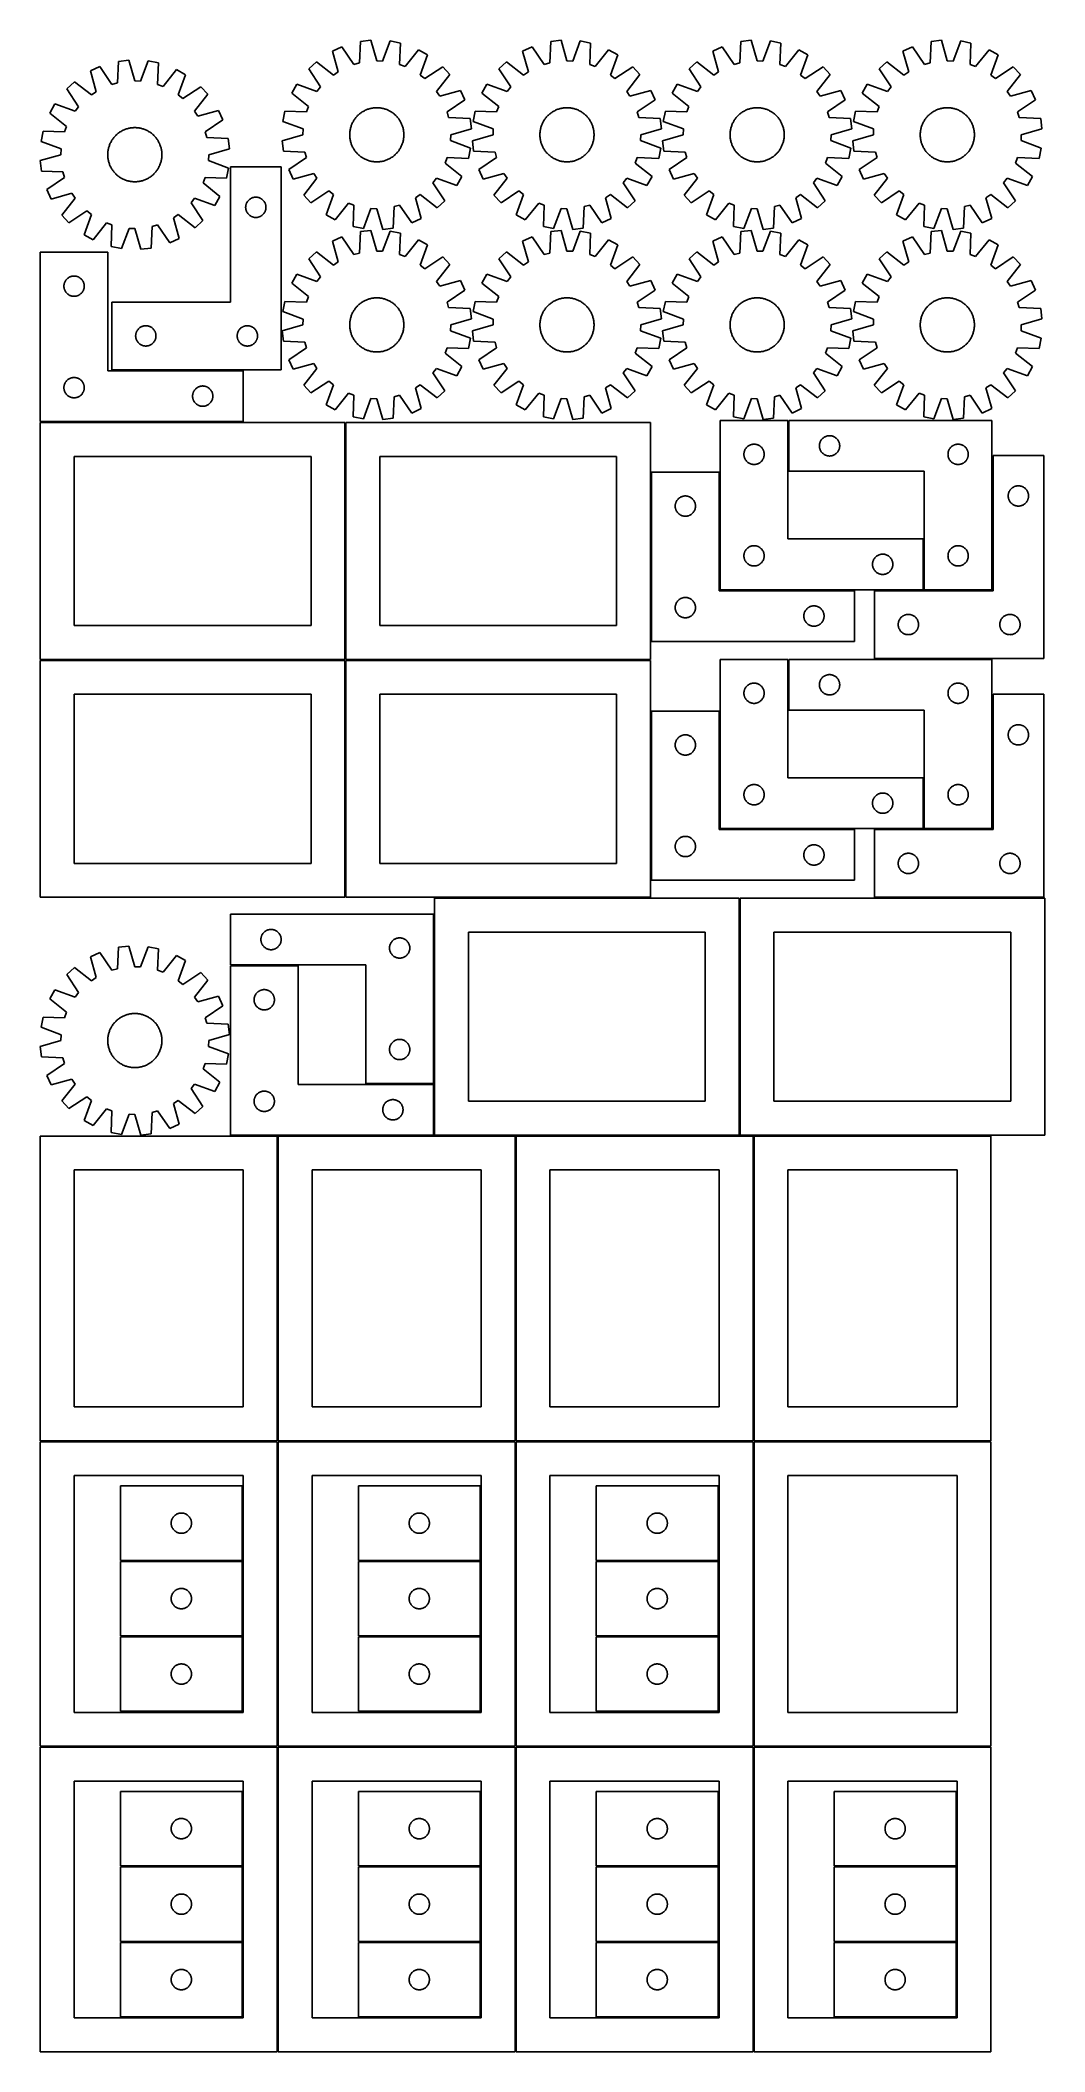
# Model space of a CAD drawing. Header units: millimetres. Extents: x 7 to 1490, y 7 to 2979.
import ezdxf

# ---------------------------------------------------------------- set-up
doc = ezdxf.new("R2010")
doc.units = ezdxf.units.MM
doc.layers.add('COMMON', color=5, linetype='CONTINUOUS', true_color=0x0000ff)
doc.layers.add('CUT', color=7, linetype='CONTINUOUS', true_color=0x000000)

msp = doc.modelspace()

# ---------------------------------------------------------------- linework, layer by layer
at = {"layer": 'COMMON'}
for p, q in [((112.447496, 2491.250032), (306.500006, 2491.250032)), ((306.500006, 2414.750032), (6.500006, 2414.750032)), ((457.250012, 2064.000031), (457.250012, 2414.000031)), ((1111.75003, 2342.000043), (1111.75003, 2417.000043)), ((1413.250031, 2167.000043), (1413.250031, 2365.500042)), ((908.750023, 2090.500042), (908.750023, 2340.500042)), ((1010.250023, 2340.500042), (1010.250023, 2167.000043)), ((1311.75003, 2167.000043), (1311.75003, 2242.000043)), ((1011.000024, 2166.250042), (1209.500023, 2166.250042)), ((1239.000031, 2166.250042), (1311.000024, 2166.250042)), ((1312.50003, 2166.250042), (1412.50003, 2166.250042)), ((456.500006, 2063.250031), (6.500006, 2063.250031)), ((457.250012, 1712.50003), (457.250012, 2062.50003)), ((908.000012, 2063.250031), (458.000012, 2063.250031)), ((1111.75003, 1989.000036), (1111.75003, 2064.000036)), ((1412.50003, 2064.750042), (1239.000031, 2064.750042)), ((1413.250031, 1814.000036), (1413.250031, 2012.50003)), ((908.750018, 1737.50003), (908.750018, 1987.50003)), ((1010.250018, 1987.50003), (1010.250018, 1814.000036)), ((1311.75003, 1814.000036), (1311.75003, 1889.000036)), ((1011.000024, 1813.25003), (1209.500018, 1813.25003)), ((1239.000031, 1813.25003), (1311.000024, 1813.25003)), ((1312.50003, 1813.25003), (1412.50003, 1813.25003)), ((908.000012, 1711.75003), (588.947497, 1711.75003)), ((1039.697503, 1361.000024), (1039.697503, 1711.000024)), ((1489.000031, 1711.75003), (1239.000031, 1711.75003)), ((588.197496, 1687.50003), (588.197496, 1437.50003)), ((387.447496, 1611.75003), (287.447496, 1611.75003)), ((587.447496, 1436.75003), (487.447496, 1436.75003)), ((588.197496, 1436.000024), (588.197496, 1361.000024)), ((356.500006, 1360.250024), (287.447496, 1360.250024)), ((357.250012, 909.500018), (357.250012, 1359.500018)), ((587.447496, 1360.250024), (358.000012, 1360.250024)), ((708.000012, 1360.250024), (588.947497, 1360.250024)), ((708.750018, 909.500018), (708.750018, 1359.500018)), ((1038.947497, 1360.250024), (709.500018, 1360.250024)), ((1059.500018, 1360.250024), (1040.447503, 1360.250024)), ((1060.250024, 909.500018), (1060.250024, 1359.500018)), ((1411.000024, 1360.250024), (1061.000024, 1360.250024)), ((6.500006, 908.750012), (356.500006, 908.750012)), ((357.250012, 458.000012), (357.250012, 908.000012)), ((358.000012, 908.750012), (708.000012, 908.750012)), ((708.750018, 458.000012), (708.750018, 908.000012)), ((709.500018, 908.750012), (1059.500018, 908.750012)), ((1060.250024, 458.000012), (1060.250024, 908.000012)), ((1061.000024, 908.750012), (1411.000024, 908.750012)), ((124.939686, 731.859757), (304.939686, 731.859757)), ((476.439692, 731.859757), (656.439692, 731.859757)), ((827.939698, 731.859757), (1007.939698, 731.859757)), ((124.939686, 620.359756), (304.939686, 620.359756)), ((476.439692, 620.359756), (656.439692, 620.359756)), ((827.939698, 620.359756), (1007.939698, 620.359756)), ((356.500006, 457.250012), (6.500006, 457.250012)), ((357.250012, 6.500006), (357.250012, 456.500006)), ((708.000012, 457.250012), (358.000012, 457.250012)), ((708.750018, 6.500006), (708.750018, 456.500006)), ((1059.500018, 457.250012), (709.500018, 457.250012)), ((1060.250024, 6.500006), (1060.250024, 456.500006)), ((1411.000024, 457.250012), (1061.000024, 457.250012)), ((476.439692, 280.359751), (656.439692, 280.359751)), ((827.939698, 280.359751), (1007.939698, 280.359751)), ((1179.439704, 280.359751), (1359.439704, 280.359751)), ((124.939686, 168.85975), (304.939686, 168.85975)), ((476.439692, 168.85975), (656.439692, 168.85975)), ((827.939698, 168.85975), (1007.939698, 168.85975)), ((1359.439704, 168.859751), (1179.439704, 168.859751))]:
    msp.add_line(p, q, dxfattribs=at)
at = {"layer": 'CUT'}
for p, q in [((479.60117, 2977.086592), (478.17901, 2945.354081)), ((494.880571, 2978.895028), (479.60117, 2977.086592)), ((503.671244, 2948.371286), (494.880571, 2978.895028)), ((523.397416, 2977.774598), (512.238977, 2948.034659)), ((538.487828, 2974.772929), (523.397416, 2977.774598)), ((537.4159, 2943.026658), (538.487828, 2974.772929)), ((760.54866, 2977.086592), (759.1265, 2945.354081)), ((775.828061, 2978.895028), (760.54866, 2977.086592)), ((784.618734, 2948.371286), (775.828061, 2978.895028)), ((804.344906, 2977.774598), (793.186467, 2948.034659)), ((819.435318, 2974.772929), (804.344906, 2977.774598)), ((818.36339, 2943.026658), (819.435318, 2974.772929)), ((1041.49615, 2977.086592), (1040.07399, 2945.354081)), ((1056.775551, 2978.895028), (1041.49615, 2977.086592)), ((1065.566224, 2948.371286), (1056.775551, 2978.895028)), ((1085.292396, 2977.774598), (1074.133957, 2948.034659)), ((1100.382808, 2974.772929), (1085.292396, 2977.774598)), ((1099.31088, 2943.026658), (1100.382808, 2974.772929)), ((1322.44364, 2977.086592), (1321.02148, 2945.354081)), ((1337.723041, 2978.895028), (1322.44364, 2977.086592)), ((1346.513714, 2948.371286), (1337.723041, 2978.895028)), ((1366.239886, 2977.774598), (1355.081447, 2948.034659)), ((1381.330298, 2974.772929), (1366.239886, 2977.774598)), ((1380.25837, 2943.026658), (1381.330298, 2974.772929)), ((122.153674, 2947.639108), (120.731514, 2915.906597)), ((137.433075, 2949.447544), (122.153674, 2947.639108)), ((146.223748, 2918.923802), (137.433075, 2949.447544)), ((165.94992, 2948.327114), (154.791481, 2918.587175)), ((181.040332, 2945.325445), (165.94992, 2948.327114)), ((179.968404, 2913.579174), (181.040332, 2945.325445)), ((414.431885, 2947.04314), (403.133562, 2936.599078)), ((439.485094, 2927.515942), (414.431885, 2947.04314)), ((452.133807, 2969.339994), (438.16107, 2962.898474)), ((438.16107, 2962.898474), (446.614401, 2932.279592)), ((469.926588, 2943.026658), (452.133807, 2969.339994)), ((478.17901, 2945.354081), (469.926588, 2943.026658)), ((512.238977, 2948.034659), (503.671244, 2948.371286)), ((545.460275, 2940.058931), (537.4159, 2943.026658)), ((565.262728, 2964.895147), (545.460275, 2940.058931)), ((578.686995, 2957.377196), (565.262728, 2964.895147)), ((567.857394, 2927.515942), (578.686995, 2957.377196)), ((695.379375, 2947.04314), (684.081052, 2936.599078)), ((720.432584, 2927.515942), (695.379375, 2947.04314)), ((733.081297, 2969.339994), (719.10856, 2962.898474)), ((719.10856, 2962.898474), (727.561891, 2932.279592)), ((750.874078, 2943.026658), (733.081297, 2969.339994)), ((759.1265, 2945.354081), (750.874078, 2943.026658)), ((793.186467, 2948.034659), (784.618734, 2948.371286)), ((826.407765, 2940.058931), (818.36339, 2943.026658)), ((846.210218, 2964.895147), (826.407765, 2940.058931)), ((859.634485, 2957.377196), (846.210218, 2964.895147)), ((848.804884, 2927.515942), (859.634485, 2957.377196)), ((976.326865, 2947.04314), (965.028542, 2936.599078)), ((1001.380074, 2927.515942), (976.326865, 2947.04314)), ((1014.028787, 2969.339994), (1000.05605, 2962.898474)), ((1000.05605, 2962.898474), (1008.509381, 2932.279592)), ((1031.821568, 2943.026658), (1014.028787, 2969.339994)), ((1040.07399, 2945.354081), (1031.821568, 2943.026658)), ((1074.133957, 2948.034659), (1065.566224, 2948.371286)), ((1107.355255, 2940.058931), (1099.31088, 2943.026658)), ((1127.157708, 2964.895147), (1107.355255, 2940.058931)), ((1140.581975, 2957.377196), (1127.157708, 2964.895147)), ((1129.752374, 2927.515942), (1140.581975, 2957.377196)), ((1257.274355, 2947.04314), (1245.976032, 2936.599078)), ((1282.327564, 2927.515942), (1257.274355, 2947.04314)), ((1294.976277, 2969.339994), (1281.00354, 2962.898474)), ((1281.00354, 2962.898474), (1289.456871, 2932.279592)), ((1312.769058, 2943.026658), (1294.976277, 2969.339994)), ((1321.02148, 2945.354081), (1312.769058, 2943.026658)), ((1355.081447, 2948.034659), (1346.513714, 2948.371286)), ((1388.302745, 2940.058931), (1380.25837, 2943.026658)), ((1408.105198, 2964.895147), (1388.302745, 2940.058931)), ((1421.529465, 2957.377196), (1408.105198, 2964.895147)), ((1410.699864, 2927.515942), (1421.529465, 2957.377196)), ((56.984389, 2917.595656), (45.686066, 2907.151594)), ((82.037598, 2898.068458), (56.984389, 2917.595656)), ((94.686311, 2939.89251), (80.713574, 2933.45099)), ((80.713574, 2933.45099), (89.166905, 2902.832108)), ((112.479092, 2913.579174), (94.686311, 2939.89251)), ((120.731514, 2915.906597), (112.479092, 2913.579174)), ((154.791481, 2918.587175), (146.223748, 2918.923802)), ((188.012779, 2910.611447), (179.968404, 2913.579174)), ((207.815232, 2935.447663), (188.012779, 2910.611447)), ((221.239499, 2927.929712), (207.815232, 2935.447663)), ((210.409898, 2898.068458), (221.239499, 2927.929712)), ((385.465334, 2914.187037), (377.947383, 2900.76277)), ((415.326588, 2903.357436), (385.465334, 2914.187037)), ((403.133562, 2936.599078), (420.634913, 2910.091013)), ((446.614401, 2932.279592), (439.485094, 2927.515942)), ((574.590971, 2922.207617), (567.857394, 2927.515942)), ((601.099036, 2939.708968), (574.590971, 2922.207617)), ((592.0159, 2903.357436), (611.543098, 2928.410645)), ((611.543098, 2928.410645), (601.099036, 2939.708968)), ((666.412824, 2914.187037), (658.894873, 2900.76277)), ((696.274078, 2903.357436), (666.412824, 2914.187037)), ((684.081052, 2936.599078), (701.582403, 2910.091013)), ((727.561891, 2932.279592), (720.432584, 2927.515942)), ((855.538461, 2922.207617), (848.804884, 2927.515942)), ((882.046526, 2939.708968), (855.538461, 2922.207617)), ((872.96339, 2903.357436), (892.490588, 2928.410645)), ((892.490588, 2928.410645), (882.046526, 2939.708968)), ((947.360314, 2914.187037), (939.842363, 2900.76277)), ((977.221568, 2903.357436), (947.360314, 2914.187037)), ((965.028542, 2936.599078), (982.529893, 2910.091013)), ((1008.509381, 2932.279592), (1001.380074, 2927.515942)), ((1136.485951, 2922.207617), (1129.752374, 2927.515942)), ((1162.994016, 2939.708968), (1136.485951, 2922.207617)), ((1153.91088, 2903.357436), (1173.438078, 2928.410645)), ((1173.438078, 2928.410645), (1162.994016, 2939.708968)), ((1228.307804, 2914.187037), (1220.789853, 2900.76277)), ((1258.169058, 2903.357436), (1228.307804, 2914.187037)), ((1245.976032, 2936.599078), (1263.477383, 2910.091013)), ((1289.456871, 2932.279592), (1282.327564, 2927.515942)), ((1417.433441, 2922.207617), (1410.699864, 2927.515942)), ((1443.941506, 2939.708968), (1417.433441, 2922.207617)), ((1434.85837, 2903.357436), (1454.385568, 2928.410645)), ((1454.385568, 2928.410645), (1443.941506, 2939.708968)), ((28.017838, 2884.739553), (20.499887, 2871.315286)), ((57.879092, 2873.909952), (28.017838, 2884.739553)), ((45.686066, 2907.151594), (63.187417, 2880.643529)), ((89.166905, 2902.832108), (82.037598, 2898.068458)), ((217.143475, 2892.760133), (210.409898, 2898.068458)), ((243.65154, 2910.261484), (217.143475, 2892.760133)), ((234.568404, 2873.909952), (254.095602, 2898.963161)), ((254.095602, 2898.963161), (243.65154, 2910.261484)), ((377.947383, 2900.76277), (402.783599, 2880.960317)), ((420.634913, 2910.091013), (415.326588, 2903.357436)), ((596.77955, 2896.228129), (592.0159, 2903.357436)), ((627.398432, 2904.68146), (596.77955, 2896.228129)), ((607.526616, 2872.915942), (633.839952, 2890.708723)), ((633.839952, 2890.708723), (627.398432, 2904.68146)), ((658.894873, 2900.76277), (683.731089, 2880.960317)), ((701.582403, 2910.091013), (696.274078, 2903.357436)), ((877.72704, 2896.228129), (872.96339, 2903.357436)), ((908.345922, 2904.68146), (877.72704, 2896.228129)), ((888.474106, 2872.915942), (914.787442, 2890.708723)), ((914.787442, 2890.708723), (908.345922, 2904.68146)), ((939.842363, 2900.76277), (964.678579, 2880.960317)), ((982.529893, 2910.091013), (977.221568, 2903.357436)), ((1158.67453, 2896.228129), (1153.91088, 2903.357436)), ((1189.293412, 2904.68146), (1158.67453, 2896.228129)), ((1169.421596, 2872.915942), (1195.734932, 2890.708723)), ((1195.734932, 2890.708723), (1189.293412, 2904.68146)), ((1220.789853, 2900.76277), (1245.626069, 2880.960317)), ((1263.477383, 2910.091013), (1258.169058, 2903.357436)), ((1439.62202, 2896.228129), (1434.85837, 2903.357436)), ((1470.240902, 2904.68146), (1439.62202, 2896.228129)), ((1450.369086, 2872.915942), (1476.682422, 2890.708723)), ((1476.682422, 2890.708723), (1470.240902, 2904.68146)), ((20.499887, 2871.315286), (45.336103, 2851.512833)), ((63.187417, 2880.643529), (57.879092, 2873.909952)), ((239.332054, 2866.780645), (234.568404, 2873.909952)), ((269.950936, 2875.233976), (239.332054, 2866.780645)), ((250.07912, 2843.468458), (276.392456, 2861.261239)), ((276.392456, 2861.261239), (269.950936, 2875.233976)), ((368.069601, 2873.98787), (365.067932, 2858.897458)), ((365.067932, 2858.897458), (394.807871, 2847.739019)), ((399.815872, 2872.915942), (368.069601, 2873.98787)), ((402.783599, 2880.960317), (399.815872, 2872.915942)), ((466.036013, 2852.720803), (466.480185, 2853.896268)), ((466.480185, 2853.896268), (466.961059, 2855.057202)), ((466.961059, 2855.057202), (467.478162, 2856.202458)), ((467.478162, 2856.202458), (468.030983, 2857.330906)), ((468.030983, 2857.330906), (468.618977, 2858.441433)), ((468.618977, 2858.441433), (469.241563, 2859.532943)), ((469.241563, 2859.532943), (469.898127, 2860.604358)), ((469.898127, 2860.604358), (470.588021, 2861.654621)), ((470.588021, 2861.654621), (471.310564, 2862.682696)), ((471.310564, 2862.682696), (472.065043, 2863.687568)), ((472.065043, 2863.687568), (472.850714, 2864.668246)), ((472.850714, 2864.668246), (473.666801, 2865.623761)), ((473.666801, 2865.623761), (474.512499, 2866.55317)), ((474.512499, 2866.55317), (475.386973, 2867.455557)), ((475.386973, 2867.455557), (476.28936, 2868.330031)), ((476.28936, 2868.330031), (477.218769, 2869.175729)), ((477.218769, 2869.175729), (478.174284, 2869.991816)), ((478.174284, 2869.991816), (479.154962, 2870.777486)), ((479.154962, 2870.777486), (480.159834, 2871.531966)), ((480.159834, 2871.531966), (481.187909, 2872.254509)), ((481.187909, 2872.254509), (482.238172, 2872.944403)), ((482.238172, 2872.944403), (483.309587, 2873.600967)), ((483.309587, 2873.600967), (484.401097, 2874.223553)), ((484.401097, 2874.223553), (485.511624, 2874.811547)), ((485.511624, 2874.811547), (486.640072, 2875.364368)), ((486.640072, 2875.364368), (487.785328, 2875.881471)), ((487.785328, 2875.881471), (488.946262, 2876.362345)), ((488.946262, 2876.362345), (490.121727, 2876.806517)), ((490.121727, 2876.806517), (491.310564, 2877.213547)), ((491.310564, 2877.213547), (492.5116, 2877.583033)), ((492.5116, 2877.583033), (493.723648, 2877.914612)), ((493.723648, 2877.914612), (494.945514, 2878.207956)), ((494.945514, 2878.207956), (496.175991, 2878.462776)), ((496.175991, 2878.462776), (497.413865, 2878.67882)), ((497.413865, 2878.67882), (498.657915, 2878.855874)), ((498.657915, 2878.855874), (499.906911, 2878.993765)), ((499.906911, 2878.993765), (501.159623, 2879.092355)), ((501.159623, 2879.092355), (502.414814, 2879.151548)), ((502.414814, 2879.151548), (503.671244, 2879.171286)), ((503.671244, 2879.171286), (504.927674, 2879.151548)), ((504.927674, 2879.151548), (506.182865, 2879.092355)), ((506.182865, 2879.092355), (507.435577, 2878.993765)), ((507.435577, 2878.993765), (508.684573, 2878.855874)), ((508.684573, 2878.855874), (509.928623, 2878.67882)), ((509.928623, 2878.67882), (511.166497, 2878.462776)), ((511.166497, 2878.462776), (512.396974, 2878.207956)), ((512.396974, 2878.207956), (513.618839, 2877.914612)), ((513.618839, 2877.914612), (514.830888, 2877.583033)), ((514.830888, 2877.583033), (516.031924, 2877.213547)), ((516.031924, 2877.213547), (517.220761, 2876.806517)), ((517.220761, 2876.806517), (518.396226, 2876.362345)), ((518.396226, 2876.362345), (519.55716, 2875.881471)), ((519.55716, 2875.881471), (520.702416, 2875.364368)), ((520.702416, 2875.364368), (521.830864, 2874.811547)), ((521.830864, 2874.811547), (522.941391, 2874.223553)), ((522.941391, 2874.223553), (524.032901, 2873.600967)), ((524.032901, 2873.600967), (525.104316, 2872.944403)), ((525.104316, 2872.944403), (526.154579, 2872.254509)), ((526.154579, 2872.254509), (527.182654, 2871.531966)), ((527.182654, 2871.531966), (528.187526, 2870.777486)), ((528.187526, 2870.777486), (529.168204, 2869.991816)), ((529.168204, 2869.991816), (530.123719, 2869.175729)), ((530.123719, 2869.175729), (531.053128, 2868.330031)), ((531.053128, 2868.330031), (531.955515, 2867.455557)), ((531.955515, 2867.455557), (532.829989, 2866.55317)), ((532.829989, 2866.55317), (533.675687, 2865.623761)), ((533.675687, 2865.623761), (534.491774, 2864.668246)), ((534.491774, 2864.668246), (535.277444, 2863.687568)), ((535.277444, 2863.687568), (536.031924, 2862.682696)), ((536.031924, 2862.682696), (536.754467, 2861.654621)), ((536.754467, 2861.654621), (537.444361, 2860.604358)), ((537.444361, 2860.604358), (538.100925, 2859.532943)), ((538.100925, 2859.532943), (538.723511, 2858.441433)), ((538.723511, 2858.441433), (539.311505, 2857.330906)), ((539.311505, 2857.330906), (539.864326, 2856.202458)), ((539.864326, 2856.202458), (540.381429, 2855.057202)), ((540.381429, 2855.057202), (540.862303, 2853.896268)), ((540.862303, 2853.896268), (541.306475, 2852.720803)), ((609.854039, 2864.66352), (607.526616, 2872.915942)), ((641.58655, 2863.24136), (609.854039, 2864.66352)), ((643.394986, 2847.961959), (641.58655, 2863.24136)), ((649.017091, 2873.98787), (646.015422, 2858.897458)), ((646.015422, 2858.897458), (675.755361, 2847.739019)), ((680.763362, 2872.915942), (649.017091, 2873.98787)), ((683.731089, 2880.960317), (680.763362, 2872.915942)), ((746.983503, 2852.720803), (747.427675, 2853.896268)), ((747.427675, 2853.896268), (747.908549, 2855.057202)), ((747.908549, 2855.057202), (748.425652, 2856.202458)), ((748.425652, 2856.202458), (748.978473, 2857.330906)), ((748.978473, 2857.330906), (749.566467, 2858.441433)), ((749.566467, 2858.441433), (750.189053, 2859.532943)), ((750.189053, 2859.532943), (750.845617, 2860.604358)), ((750.845617, 2860.604358), (751.535511, 2861.654621)), ((751.535511, 2861.654621), (752.258054, 2862.682696)), ((752.258054, 2862.682696), (753.012533, 2863.687568)), ((753.012533, 2863.687568), (753.798204, 2864.668246)), ((753.798204, 2864.668246), (754.614291, 2865.623761)), ((754.614291, 2865.623761), (755.459989, 2866.55317)), ((755.459989, 2866.55317), (756.334463, 2867.455557)), ((756.334463, 2867.455557), (757.23685, 2868.330031)), ((757.23685, 2868.330031), (758.166259, 2869.175729)), ((758.166259, 2869.175729), (759.121774, 2869.991816)), ((759.121774, 2869.991816), (760.102452, 2870.777486)), ((760.102452, 2870.777486), (761.107324, 2871.531966)), ((761.107324, 2871.531966), (762.135399, 2872.254509)), ((762.135399, 2872.254509), (763.185662, 2872.944403)), ((763.185662, 2872.944403), (764.257077, 2873.600967)), ((764.257077, 2873.600967), (765.348587, 2874.223553)), ((765.348587, 2874.223553), (766.459114, 2874.811547)), ((766.459114, 2874.811547), (767.587562, 2875.364368)), ((767.587562, 2875.364368), (768.732818, 2875.881471)), ((768.732818, 2875.881471), (769.893752, 2876.362345)), ((769.893752, 2876.362345), (771.069217, 2876.806517)), ((771.069217, 2876.806517), (772.258054, 2877.213547)), ((772.258054, 2877.213547), (773.45909, 2877.583033)), ((773.45909, 2877.583033), (774.671138, 2877.914612)), ((774.671138, 2877.914612), (775.893004, 2878.207956)), ((775.893004, 2878.207956), (777.123481, 2878.462776)), ((777.123481, 2878.462776), (778.361355, 2878.67882)), ((778.361355, 2878.67882), (779.605405, 2878.855874)), ((779.605405, 2878.855874), (780.854401, 2878.993765)), ((780.854401, 2878.993765), (782.107113, 2879.092355)), ((782.107113, 2879.092355), (783.362304, 2879.151548)), ((783.362304, 2879.151548), (784.618734, 2879.171286)), ((784.618734, 2879.171286), (785.875164, 2879.151548)), ((785.875164, 2879.151548), (787.130355, 2879.092355)), ((787.130355, 2879.092355), (788.383067, 2878.993765)), ((788.383067, 2878.993765), (789.632063, 2878.855874)), ((789.632063, 2878.855874), (790.876113, 2878.67882)), ((790.876113, 2878.67882), (792.113987, 2878.462776)), ((792.113987, 2878.462776), (793.344464, 2878.207956)), ((793.344464, 2878.207956), (794.566329, 2877.914612)), ((794.566329, 2877.914612), (795.778378, 2877.583033)), ((795.778378, 2877.583033), (796.979414, 2877.213547)), ((796.979414, 2877.213547), (798.168251, 2876.806517)), ((798.168251, 2876.806517), (799.343716, 2876.362345)), ((799.343716, 2876.362345), (800.50465, 2875.881471)), ((800.50465, 2875.881471), (801.649906, 2875.364368)), ((801.649906, 2875.364368), (802.778354, 2874.811547)), ((802.778354, 2874.811547), (803.888881, 2874.223553)), ((803.888881, 2874.223553), (804.980391, 2873.600967)), ((804.980391, 2873.600967), (806.051806, 2872.944403)), ((806.051806, 2872.944403), (807.102069, 2872.254509)), ((807.102069, 2872.254509), (808.130144, 2871.531966)), ((808.130144, 2871.531966), (809.135016, 2870.777486)), ((809.135016, 2870.777486), (810.115694, 2869.991816)), ((810.115694, 2869.991816), (811.071209, 2869.175729)), ((811.071209, 2869.175729), (812.000618, 2868.330031)), ((812.000618, 2868.330031), (812.903005, 2867.455557)), ((812.903005, 2867.455557), (813.777479, 2866.55317)), ((813.777479, 2866.55317), (814.623177, 2865.623761)), ((814.623177, 2865.623761), (815.439264, 2864.668246)), ((815.439264, 2864.668246), (816.224934, 2863.687568)), ((816.224934, 2863.687568), (816.979414, 2862.682696)), ((816.979414, 2862.682696), (817.701957, 2861.654621)), ((817.701957, 2861.654621), (818.391851, 2860.604358)), ((818.391851, 2860.604358), (819.048415, 2859.532943)), ((819.048415, 2859.532943), (819.671001, 2858.441433)), ((819.671001, 2858.441433), (820.258995, 2857.330906)), ((820.258995, 2857.330906), (820.811816, 2856.202458)), ((820.811816, 2856.202458), (821.328919, 2855.057202)), ((821.328919, 2855.057202), (821.809793, 2853.896268)), ((821.809793, 2853.896268), (822.253965, 2852.720803)), ((890.801529, 2864.66352), (888.474106, 2872.915942)), ((922.53404, 2863.24136), (890.801529, 2864.66352)), ((924.342476, 2847.961959), (922.53404, 2863.24136)), ((929.964581, 2873.98787), (926.962912, 2858.897458)), ((926.962912, 2858.897458), (956.702851, 2847.739019)), ((961.710852, 2872.915942), (929.964581, 2873.98787)), ((964.678579, 2880.960317), (961.710852, 2872.915942)), ((1027.930993, 2852.720803), (1028.375165, 2853.896268)), ((1028.375165, 2853.896268), (1028.856039, 2855.057202)), ((1028.856039, 2855.057202), (1029.373142, 2856.202458)), ((1029.373142, 2856.202458), (1029.925963, 2857.330906)), ((1029.925963, 2857.330906), (1030.513957, 2858.441433)), ((1030.513957, 2858.441433), (1031.136543, 2859.532943)), ((1031.136543, 2859.532943), (1031.793107, 2860.604358)), ((1031.793107, 2860.604358), (1032.483001, 2861.654621)), ((1032.483001, 2861.654621), (1033.205544, 2862.682696)), ((1033.205544, 2862.682696), (1033.960023, 2863.687568)), ((1033.960023, 2863.687568), (1034.745694, 2864.668246)), ((1034.745694, 2864.668246), (1035.561781, 2865.623761)), ((1035.561781, 2865.623761), (1036.407479, 2866.55317)), ((1036.407479, 2866.55317), (1037.281953, 2867.455557)), ((1037.281953, 2867.455557), (1038.18434, 2868.330031)), ((1038.18434, 2868.330031), (1039.113749, 2869.175729)), ((1039.113749, 2869.175729), (1040.069264, 2869.991816)), ((1040.069264, 2869.991816), (1041.049942, 2870.777486)), ((1041.049942, 2870.777486), (1042.054814, 2871.531966)), ((1042.054814, 2871.531966), (1043.082889, 2872.254509)), ((1043.082889, 2872.254509), (1044.133152, 2872.944403)), ((1044.133152, 2872.944403), (1045.204567, 2873.600967)), ((1045.204567, 2873.600967), (1046.296077, 2874.223553)), ((1046.296077, 2874.223553), (1047.406604, 2874.811547)), ((1047.406604, 2874.811547), (1048.535052, 2875.364368)), ((1048.535052, 2875.364368), (1049.680308, 2875.881471)), ((1049.680308, 2875.881471), (1050.841242, 2876.362345)), ((1050.841242, 2876.362345), (1052.016707, 2876.806517)), ((1052.016707, 2876.806517), (1053.205544, 2877.213547)), ((1053.205544, 2877.213547), (1054.40658, 2877.583033)), ((1054.40658, 2877.583033), (1055.618628, 2877.914612)), ((1055.618628, 2877.914612), (1056.840494, 2878.207956)), ((1056.840494, 2878.207956), (1058.070971, 2878.462776)), ((1058.070971, 2878.462776), (1059.308845, 2878.67882)), ((1059.308845, 2878.67882), (1060.552895, 2878.855874)), ((1060.552895, 2878.855874), (1061.801891, 2878.993765)), ((1061.801891, 2878.993765), (1063.054603, 2879.092355)), ((1063.054603, 2879.092355), (1064.309794, 2879.151548)), ((1064.309794, 2879.151548), (1065.566224, 2879.171286)), ((1065.566224, 2879.171286), (1066.822654, 2879.151548)), ((1066.822654, 2879.151548), (1068.077845, 2879.092355)), ((1068.077845, 2879.092355), (1069.330557, 2878.993765)), ((1069.330557, 2878.993765), (1070.579553, 2878.855874)), ((1070.579553, 2878.855874), (1071.823603, 2878.67882)), ((1071.823603, 2878.67882), (1073.061477, 2878.462776)), ((1073.061477, 2878.462776), (1074.291954, 2878.207956)), ((1074.291954, 2878.207956), (1075.513819, 2877.914612)), ((1075.513819, 2877.914612), (1076.725868, 2877.583033)), ((1076.725868, 2877.583033), (1077.926904, 2877.213547)), ((1077.926904, 2877.213547), (1079.115741, 2876.806517)), ((1079.115741, 2876.806517), (1080.291206, 2876.362345)), ((1080.291206, 2876.362345), (1081.45214, 2875.881471)), ((1081.45214, 2875.881471), (1082.597396, 2875.364368)), ((1082.597396, 2875.364368), (1083.725844, 2874.811547)), ((1083.725844, 2874.811547), (1084.836371, 2874.223553)), ((1084.836371, 2874.223553), (1085.927881, 2873.600967)), ((1085.927881, 2873.600967), (1086.999296, 2872.944403)), ((1086.999296, 2872.944403), (1088.049559, 2872.254509)), ((1088.049559, 2872.254509), (1089.077634, 2871.531966)), ((1089.077634, 2871.531966), (1090.082506, 2870.777486)), ((1090.082506, 2870.777486), (1091.063184, 2869.991816)), ((1091.063184, 2869.991816), (1092.018699, 2869.175729)), ((1092.018699, 2869.175729), (1092.948108, 2868.330031)), ((1092.948108, 2868.330031), (1093.850495, 2867.455557)), ((1093.850495, 2867.455557), (1094.724969, 2866.55317)), ((1094.724969, 2866.55317), (1095.570667, 2865.623761)), ((1095.570667, 2865.623761), (1096.386754, 2864.668246)), ((1096.386754, 2864.668246), (1097.172424, 2863.687568)), ((1097.172424, 2863.687568), (1097.926904, 2862.682696)), ((1097.926904, 2862.682696), (1098.649447, 2861.654621)), ((1098.649447, 2861.654621), (1099.339341, 2860.604358)), ((1099.339341, 2860.604358), (1099.995905, 2859.532943)), ((1099.995905, 2859.532943), (1100.618491, 2858.441433)), ((1100.618491, 2858.441433), (1101.206485, 2857.330906)), ((1101.206485, 2857.330906), (1101.759306, 2856.202458)), ((1101.759306, 2856.202458), (1102.276409, 2855.057202)), ((1102.276409, 2855.057202), (1102.757283, 2853.896268)), ((1102.757283, 2853.896268), (1103.201455, 2852.720803)), ((1171.749019, 2864.66352), (1169.421596, 2872.915942)), ((1203.48153, 2863.24136), (1171.749019, 2864.66352)), ((1205.289966, 2847.961959), (1203.48153, 2863.24136)), ((1210.912071, 2873.98787), (1207.910402, 2858.897458)), ((1207.910402, 2858.897458), (1237.650341, 2847.739019)), ((1242.658342, 2872.915942), (1210.912071, 2873.98787)), ((1245.626069, 2880.960317), (1242.658342, 2872.915942)), ((1308.878483, 2852.720803), (1309.322655, 2853.896268)), ((1309.322655, 2853.896268), (1309.803529, 2855.057202)), ((1309.803529, 2855.057202), (1310.320632, 2856.202458)), ((1310.320632, 2856.202458), (1310.873453, 2857.330906)), ((1310.873453, 2857.330906), (1311.461447, 2858.441433)), ((1311.461447, 2858.441433), (1312.084033, 2859.532943)), ((1312.084033, 2859.532943), (1312.740597, 2860.604358)), ((1312.740597, 2860.604358), (1313.430491, 2861.654621)), ((1313.430491, 2861.654621), (1314.153034, 2862.682696)), ((1314.153034, 2862.682696), (1314.907513, 2863.687568)), ((1314.907513, 2863.687568), (1315.693184, 2864.668246)), ((1315.693184, 2864.668246), (1316.509271, 2865.623761)), ((1316.509271, 2865.623761), (1317.354969, 2866.55317)), ((1317.354969, 2866.55317), (1318.229443, 2867.455557)), ((1318.229443, 2867.455557), (1319.13183, 2868.330031)), ((1319.13183, 2868.330031), (1320.061239, 2869.175729)), ((1320.061239, 2869.175729), (1321.016754, 2869.991816)), ((1321.016754, 2869.991816), (1321.997432, 2870.777486)), ((1321.997432, 2870.777486), (1323.002304, 2871.531966)), ((1323.002304, 2871.531966), (1324.030379, 2872.254509)), ((1324.030379, 2872.254509), (1325.080642, 2872.944403)), ((1325.080642, 2872.944403), (1326.152057, 2873.600967)), ((1326.152057, 2873.600967), (1327.243567, 2874.223553)), ((1327.243567, 2874.223553), (1328.354094, 2874.811547)), ((1328.354094, 2874.811547), (1329.482542, 2875.364368)), ((1329.482542, 2875.364368), (1330.627798, 2875.881471)), ((1330.627798, 2875.881471), (1331.788732, 2876.362345)), ((1331.788732, 2876.362345), (1332.964197, 2876.806517)), ((1332.964197, 2876.806517), (1334.153034, 2877.213547)), ((1334.153034, 2877.213547), (1335.35407, 2877.583033)), ((1335.35407, 2877.583033), (1336.566118, 2877.914612)), ((1336.566118, 2877.914612), (1337.787984, 2878.207956)), ((1337.787984, 2878.207956), (1339.018461, 2878.462776)), ((1339.018461, 2878.462776), (1340.256335, 2878.67882)), ((1340.256335, 2878.67882), (1341.500385, 2878.855874)), ((1341.500385, 2878.855874), (1342.749381, 2878.993765)), ((1342.749381, 2878.993765), (1344.002093, 2879.092355)), ((1344.002093, 2879.092355), (1345.257284, 2879.151548)), ((1345.257284, 2879.151548), (1346.513714, 2879.171286)), ((1346.513714, 2879.171286), (1347.770144, 2879.151548)), ((1347.770144, 2879.151548), (1349.025335, 2879.092355)), ((1349.025335, 2879.092355), (1350.278047, 2878.993765)), ((1350.278047, 2878.993765), (1351.527043, 2878.855874)), ((1351.527043, 2878.855874), (1352.771093, 2878.67882)), ((1352.771093, 2878.67882), (1354.008967, 2878.462776)), ((1354.008967, 2878.462776), (1355.239444, 2878.207956)), ((1355.239444, 2878.207956), (1356.461309, 2877.914612)), ((1356.461309, 2877.914612), (1357.673358, 2877.583033)), ((1357.673358, 2877.583033), (1358.874394, 2877.213547)), ((1358.874394, 2877.213547), (1360.063231, 2876.806517)), ((1360.063231, 2876.806517), (1361.238696, 2876.362345)), ((1361.238696, 2876.362345), (1362.39963, 2875.881471)), ((1362.39963, 2875.881471), (1363.544886, 2875.364368)), ((1363.544886, 2875.364368), (1364.673334, 2874.811547)), ((1364.673334, 2874.811547), (1365.783861, 2874.223553)), ((1365.783861, 2874.223553), (1366.875371, 2873.600967)), ((1366.875371, 2873.600967), (1367.946786, 2872.944403)), ((1367.946786, 2872.944403), (1368.997049, 2872.254509)), ((1368.997049, 2872.254509), (1370.025124, 2871.531966)), ((1370.025124, 2871.531966), (1371.029996, 2870.777486)), ((1371.029996, 2870.777486), (1372.010674, 2869.991816)), ((1372.010674, 2869.991816), (1372.966189, 2869.175729)), ((1372.966189, 2869.175729), (1373.895598, 2868.330031)), ((1373.895598, 2868.330031), (1374.797985, 2867.455557)), ((1374.797985, 2867.455557), (1375.672459, 2866.55317)), ((1375.672459, 2866.55317), (1376.518157, 2865.623761)), ((1376.518157, 2865.623761), (1377.334244, 2864.668246)), ((1377.334244, 2864.668246), (1378.119914, 2863.687568)), ((1378.119914, 2863.687568), (1378.874394, 2862.682696)), ((1378.874394, 2862.682696), (1379.596937, 2861.654621)), ((1379.596937, 2861.654621), (1380.286831, 2860.604358)), ((1380.286831, 2860.604358), (1380.943395, 2859.532943)), ((1380.943395, 2859.532943), (1381.565981, 2858.441433)), ((1381.565981, 2858.441433), (1382.153975, 2857.330906)), ((1382.153975, 2857.330906), (1382.706796, 2856.202458)), ((1382.706796, 2856.202458), (1383.223899, 2855.057202)), ((1383.223899, 2855.057202), (1383.704773, 2853.896268)), ((1383.704773, 2853.896268), (1384.148945, 2852.720803)), ((1452.696509, 2864.66352), (1450.369086, 2872.915942)), ((1484.42902, 2863.24136), (1452.696509, 2864.66352)), ((1486.237456, 2847.961959), (1484.42902, 2863.24136)), ((10.622105, 2844.540386), (7.620436, 2829.449974)), ((7.620436, 2829.449974), (37.360375, 2818.291535)), ((42.368376, 2843.468458), (10.622105, 2844.540386)), ((45.336103, 2851.512833), (42.368376, 2843.468458)), ((108.588517, 2823.273319), (109.032689, 2824.448784)), ((109.032689, 2824.448784), (109.513563, 2825.609718)), ((109.513563, 2825.609718), (110.030666, 2826.754974)), ((110.030666, 2826.754974), (110.583487, 2827.883422)), ((110.583487, 2827.883422), (111.171481, 2828.993949)), ((111.171481, 2828.993949), (111.794067, 2830.085459)), ((111.794067, 2830.085459), (112.450631, 2831.156874)), ((112.450631, 2831.156874), (113.140525, 2832.207137)), ((113.140525, 2832.207137), (113.863068, 2833.235212)), ((113.863068, 2833.235212), (114.617547, 2834.240084)), ((114.617547, 2834.240084), (115.403218, 2835.220762)), ((115.403218, 2835.220762), (116.219305, 2836.176277)), ((116.219305, 2836.176277), (117.065003, 2837.105686)), ((117.065003, 2837.105686), (117.939477, 2838.008073)), ((117.939477, 2838.008073), (118.841864, 2838.882547)), ((118.841864, 2838.882547), (119.771273, 2839.728245)), ((119.771273, 2839.728245), (120.726788, 2840.544332)), ((120.726788, 2840.544332), (121.707466, 2841.330002)), ((121.707466, 2841.330002), (122.712338, 2842.084482)), ((122.712338, 2842.084482), (123.740413, 2842.807025)), ((123.740413, 2842.807025), (124.790676, 2843.496919)), ((124.790676, 2843.496919), (125.862091, 2844.153483)), ((125.862091, 2844.153483), (126.953601, 2844.776069)), ((126.953601, 2844.776069), (128.064128, 2845.364063)), ((128.064128, 2845.364063), (129.192576, 2845.916884)), ((129.192576, 2845.916884), (130.337832, 2846.433987)), ((130.337832, 2846.433987), (131.498766, 2846.914861)), ((131.498766, 2846.914861), (132.674231, 2847.359033)), ((132.674231, 2847.359033), (133.863068, 2847.766063)), ((133.863068, 2847.766063), (135.064104, 2848.135549)), ((135.064104, 2848.135549), (136.276152, 2848.467128)), ((136.276152, 2848.467128), (137.498018, 2848.760472)), ((137.498018, 2848.760472), (138.728495, 2849.015292)), ((138.728495, 2849.015292), (139.966369, 2849.231336)), ((139.966369, 2849.231336), (141.210419, 2849.40839)), ((141.210419, 2849.40839), (142.459415, 2849.546281)), ((142.459415, 2849.546281), (143.712127, 2849.644871)), ((143.712127, 2849.644871), (144.967318, 2849.704064)), ((144.967318, 2849.704064), (146.223748, 2849.723802)), ((146.223748, 2849.723802), (147.480178, 2849.704064)), ((147.480178, 2849.704064), (148.735369, 2849.644871)), ((148.735369, 2849.644871), (149.988081, 2849.546281)), ((149.988081, 2849.546281), (151.237077, 2849.40839)), ((151.237077, 2849.40839), (152.481127, 2849.231336)), ((152.481127, 2849.231336), (153.719001, 2849.015292)), ((153.719001, 2849.015292), (154.949478, 2848.760472)), ((154.949478, 2848.760472), (156.171343, 2848.467128)), ((156.171343, 2848.467128), (157.383392, 2848.135549)), ((157.383392, 2848.135549), (158.584428, 2847.766063)), ((158.584428, 2847.766063), (159.773265, 2847.359033)), ((159.773265, 2847.359033), (160.94873, 2846.914861)), ((160.94873, 2846.914861), (162.109664, 2846.433987)), ((162.109664, 2846.433987), (163.25492, 2845.916884)), ((163.25492, 2845.916884), (164.383368, 2845.364063)), ((164.383368, 2845.364063), (165.493895, 2844.776069)), ((165.493895, 2844.776069), (166.585405, 2844.153483)), ((166.585405, 2844.153483), (167.65682, 2843.496919)), ((167.65682, 2843.496919), (168.707083, 2842.807025)), ((168.707083, 2842.807025), (169.735158, 2842.084482)), ((169.735158, 2842.084482), (170.74003, 2841.330002)), ((170.74003, 2841.330002), (171.720708, 2840.544332)), ((171.720708, 2840.544332), (172.676223, 2839.728245)), ((172.676223, 2839.728245), (173.605632, 2838.882547)), ((173.605632, 2838.882547), (174.508019, 2838.008073)), ((174.508019, 2838.008073), (175.382493, 2837.105686)), ((175.382493, 2837.105686), (176.228191, 2836.176277)), ((176.228191, 2836.176277), (177.044278, 2835.220762)), ((177.044278, 2835.220762), (177.829948, 2834.240084)), ((177.829948, 2834.240084), (178.584428, 2833.235212)), ((178.584428, 2833.235212), (179.306971, 2832.207137)), ((179.306971, 2832.207137), (179.996865, 2831.156874)), ((179.996865, 2831.156874), (180.653429, 2830.085459)), ((180.653429, 2830.085459), (181.276015, 2828.993949)), ((181.276015, 2828.993949), (181.864009, 2827.883422)), ((181.864009, 2827.883422), (182.41683, 2826.754974)), ((182.41683, 2826.754974), (182.933933, 2825.609718)), ((182.933933, 2825.609718), (183.414807, 2824.448784)), ((183.414807, 2824.448784), (183.858979, 2823.273319)), ((252.406543, 2835.216036), (250.07912, 2843.468458)), ((284.139054, 2833.793876), (252.406543, 2835.216036)), ((285.94749, 2818.514475), (284.139054, 2833.793876)), ((394.471244, 2839.171286), (363.947502, 2830.380613)), ((363.947502, 2830.380613), (365.755938, 2815.101212)), ((394.807871, 2847.739019), (394.471244, 2839.171286)), ((463.671244, 2839.171286), (463.690982, 2840.427716)), ((463.690982, 2837.914856), (463.671244, 2839.171286)), ((463.690982, 2840.427716), (463.750175, 2841.682907)), ((463.750175, 2836.659665), (463.690982, 2837.914856)), ((463.750175, 2841.682907), (463.848765, 2842.935619)), ((463.848765, 2835.406953), (463.750175, 2836.659665)), ((463.848765, 2842.935619), (463.986656, 2844.184615)), ((463.986656, 2834.157957), (463.848765, 2835.406953)), ((463.986656, 2844.184615), (464.16371, 2845.428665)), ((464.16371, 2832.913907), (463.986656, 2834.157957)), ((464.16371, 2845.428665), (464.379754, 2846.666539)), ((464.379754, 2831.676033), (464.16371, 2832.913907)), ((464.379754, 2846.666539), (464.634574, 2847.897016)), ((464.634574, 2830.445556), (464.379754, 2831.676033)), ((464.634574, 2847.897016), (464.927918, 2849.118881)), ((464.927918, 2829.22369), (464.634574, 2830.445556)), ((464.927918, 2849.118881), (465.259497, 2850.33093)), ((465.259497, 2828.011642), (464.927918, 2829.22369)), ((465.259497, 2850.33093), (465.628983, 2851.531966)), ((465.628983, 2826.810606), (465.259497, 2828.011642)), ((465.628983, 2851.531966), (466.036013, 2852.720803)), ((466.036013, 2825.621769), (465.628983, 2826.810606)), ((466.480185, 2824.446304), (466.036013, 2825.621769)), ((466.961059, 2823.28537), (466.480185, 2824.446304)), ((540.862303, 2824.446304), (540.381429, 2823.28537)), ((541.306475, 2825.621769), (540.862303, 2824.446304)), ((541.306475, 2852.720803), (541.713505, 2851.531966)), ((541.713505, 2826.810606), (541.306475, 2825.621769)), ((541.713505, 2851.531966), (542.082991, 2850.33093)), ((542.082991, 2828.011642), (541.713505, 2826.810606)), ((542.082991, 2850.33093), (542.41457, 2849.118881)), ((542.41457, 2829.22369), (542.082991, 2828.011642)), ((542.41457, 2849.118881), (542.707914, 2847.897016)), ((542.707914, 2830.445556), (542.41457, 2829.22369)), ((542.707914, 2847.897016), (542.962734, 2846.666539)), ((542.962734, 2831.676033), (542.707914, 2830.445556)), ((542.962734, 2846.666539), (543.178778, 2845.428665)), ((543.178778, 2832.913907), (542.962734, 2831.676033)), ((543.178778, 2845.428665), (543.355832, 2844.184615)), ((543.355832, 2834.157957), (543.178778, 2832.913907)), ((543.355832, 2844.184615), (543.493723, 2842.935619)), ((543.493723, 2835.406953), (543.355832, 2834.157957)), ((543.493723, 2842.935619), (543.592313, 2841.682907)), ((543.592313, 2836.659665), (543.493723, 2835.406953)), ((543.592313, 2841.682907), (543.651506, 2840.427716)), ((543.651506, 2837.914856), (543.592313, 2836.659665)), ((543.651506, 2840.427716), (543.671244, 2839.171286)), ((543.671244, 2839.171286), (543.651506, 2837.914856)), ((612.534617, 2830.603553), (612.871244, 2839.171286)), ((642.274556, 2819.445114), (612.534617, 2830.603553)), ((612.871244, 2839.171286), (643.394986, 2847.961959)), ((675.418734, 2839.171286), (644.894992, 2830.380613)), ((644.894992, 2830.380613), (646.703428, 2815.101212)), ((675.755361, 2847.739019), (675.418734, 2839.171286)), ((744.618734, 2839.171286), (744.638472, 2840.427716)), ((744.638472, 2837.914856), (744.618734, 2839.171286)), ((744.638472, 2840.427716), (744.697665, 2841.682907)), ((744.697665, 2836.659665), (744.638472, 2837.914856)), ((744.697665, 2841.682907), (744.796255, 2842.935619)), ((744.796255, 2835.406953), (744.697665, 2836.659665)), ((744.796255, 2842.935619), (744.934146, 2844.184615)), ((744.934146, 2834.157957), (744.796255, 2835.406953)), ((744.934146, 2844.184615), (745.1112, 2845.428665)), ((745.1112, 2832.913907), (744.934146, 2834.157957)), ((745.1112, 2845.428665), (745.327244, 2846.666539)), ((745.327244, 2831.676033), (745.1112, 2832.913907)), ((745.327244, 2846.666539), (745.582064, 2847.897016)), ((745.582064, 2830.445556), (745.327244, 2831.676033)), ((745.582064, 2847.897016), (745.875408, 2849.118881)), ((745.875408, 2829.22369), (745.582064, 2830.445556)), ((745.875408, 2849.118881), (746.206987, 2850.33093)), ((746.206987, 2828.011642), (745.875408, 2829.22369)), ((746.206987, 2850.33093), (746.576473, 2851.531966)), ((746.576473, 2826.810606), (746.206987, 2828.011642)), ((746.576473, 2851.531966), (746.983503, 2852.720803)), ((746.983503, 2825.621769), (746.576473, 2826.810606)), ((747.427675, 2824.446304), (746.983503, 2825.621769)), ((747.908549, 2823.28537), (747.427675, 2824.446304)), ((821.809793, 2824.446304), (821.328919, 2823.28537)), ((822.253965, 2825.621769), (821.809793, 2824.446304)), ((822.253965, 2852.720803), (822.660995, 2851.531966)), ((822.660995, 2826.810606), (822.253965, 2825.621769)), ((822.660995, 2851.531966), (823.030481, 2850.33093)), ((823.030481, 2828.011642), (822.660995, 2826.810606)), ((823.030481, 2850.33093), (823.36206, 2849.118881)), ((823.36206, 2829.22369), (823.030481, 2828.011642)), ((823.36206, 2849.118881), (823.655404, 2847.897016)), ((823.655404, 2830.445556), (823.36206, 2829.22369)), ((823.655404, 2847.897016), (823.910224, 2846.666539)), ((823.910224, 2831.676033), (823.655404, 2830.445556)), ((823.910224, 2846.666539), (824.126268, 2845.428665)), ((824.126268, 2832.913907), (823.910224, 2831.676033)), ((824.126268, 2845.428665), (824.303322, 2844.184615)), ((824.303322, 2834.157957), (824.126268, 2832.913907)), ((824.303322, 2844.184615), (824.441213, 2842.935619)), ((824.441213, 2835.406953), (824.303322, 2834.157957)), ((824.441213, 2842.935619), (824.539803, 2841.682907)), ((824.539803, 2836.659665), (824.441213, 2835.406953)), ((824.539803, 2841.682907), (824.598996, 2840.427716)), ((824.598996, 2837.914856), (824.539803, 2836.659665)), ((824.598996, 2840.427716), (824.618734, 2839.171286)), ((824.618734, 2839.171286), (824.598996, 2837.914856)), ((893.482107, 2830.603553), (893.818734, 2839.171286)), ((923.222046, 2819.445114), (893.482107, 2830.603553)), ((893.818734, 2839.171286), (924.342476, 2847.961959)), ((956.366224, 2839.171286), (925.842482, 2830.380613)), ((925.842482, 2830.380613), (927.650918, 2815.101212)), ((956.702851, 2847.739019), (956.366224, 2839.171286)), ((1025.566224, 2839.171286), (1025.585962, 2840.427716)), ((1025.585962, 2837.914856), (1025.566224, 2839.171286)), ((1025.585962, 2840.427716), (1025.645155, 2841.682907)), ((1025.645155, 2836.659665), (1025.585962, 2837.914856)), ((1025.645155, 2841.682907), (1025.743745, 2842.935619)), ((1025.743745, 2835.406953), (1025.645155, 2836.659665)), ((1025.743745, 2842.935619), (1025.881636, 2844.184615)), ((1025.881636, 2834.157957), (1025.743745, 2835.406953)), ((1025.881636, 2844.184615), (1026.05869, 2845.428665)), ((1026.05869, 2832.913907), (1025.881636, 2834.157957)), ((1026.05869, 2845.428665), (1026.274734, 2846.666539)), ((1026.274734, 2831.676033), (1026.05869, 2832.913907)), ((1026.274734, 2846.666539), (1026.529554, 2847.897016)), ((1026.529554, 2830.445556), (1026.274734, 2831.676033)), ((1026.529554, 2847.897016), (1026.822898, 2849.118881)), ((1026.822898, 2829.22369), (1026.529554, 2830.445556)), ((1026.822898, 2849.118881), (1027.154477, 2850.33093)), ((1027.154477, 2828.011642), (1026.822898, 2829.22369)), ((1027.154477, 2850.33093), (1027.523963, 2851.531966)), ((1027.523963, 2826.810606), (1027.154477, 2828.011642)), ((1027.523963, 2851.531966), (1027.930993, 2852.720803)), ((1027.930993, 2825.621769), (1027.523963, 2826.810606)), ((1028.375165, 2824.446304), (1027.930993, 2825.621769)), ((1028.856039, 2823.28537), (1028.375165, 2824.446304)), ((1102.757283, 2824.446304), (1102.276409, 2823.28537)), ((1103.201455, 2825.621769), (1102.757283, 2824.446304)), ((1103.201455, 2852.720803), (1103.608485, 2851.531966)), ((1103.608485, 2826.810606), (1103.201455, 2825.621769)), ((1103.608485, 2851.531966), (1103.977971, 2850.33093)), ((1103.977971, 2828.011642), (1103.608485, 2826.810606)), ((1103.977971, 2850.33093), (1104.30955, 2849.118881)), ((1104.30955, 2829.22369), (1103.977971, 2828.011642)), ((1104.30955, 2849.118881), (1104.602894, 2847.897016)), ((1104.602894, 2830.445556), (1104.30955, 2829.22369)), ((1104.602894, 2847.897016), (1104.857714, 2846.666539)), ((1104.857714, 2831.676033), (1104.602894, 2830.445556)), ((1104.857714, 2846.666539), (1105.073758, 2845.428665)), ((1105.073758, 2832.913907), (1104.857714, 2831.676033)), ((1105.073758, 2845.428665), (1105.250812, 2844.184615)), ((1105.250812, 2834.157957), (1105.073758, 2832.913907)), ((1105.250812, 2844.184615), (1105.388703, 2842.935619)), ((1105.388703, 2835.406953), (1105.250812, 2834.157957)), ((1105.388703, 2842.935619), (1105.487293, 2841.682907)), ((1105.487293, 2836.659665), (1105.388703, 2835.406953)), ((1105.487293, 2841.682907), (1105.546486, 2840.427716)), ((1105.546486, 2837.914856), (1105.487293, 2836.659665)), ((1105.546486, 2840.427716), (1105.566224, 2839.171286)), ((1105.566224, 2839.171286), (1105.546486, 2837.914856)), ((1174.429597, 2830.603553), (1174.766224, 2839.171286)), ((1204.169536, 2819.445114), (1174.429597, 2830.603553)), ((1174.766224, 2839.171286), (1205.289966, 2847.961959)), ((1237.313714, 2839.171286), (1206.789972, 2830.380613)), ((1206.789972, 2830.380613), (1208.598408, 2815.101212)), ((1237.650341, 2847.739019), (1237.313714, 2839.171286)), ((1306.513714, 2839.171286), (1306.533452, 2840.427716)), ((1306.533452, 2837.914856), (1306.513714, 2839.171286)), ((1306.533452, 2840.427716), (1306.592645, 2841.682907)), ((1306.592645, 2836.659665), (1306.533452, 2837.914856)), ((1306.592645, 2841.682907), (1306.691235, 2842.935619)), ((1306.691235, 2835.406953), (1306.592645, 2836.659665)), ((1306.691235, 2842.935619), (1306.829126, 2844.184615)), ((1306.829126, 2834.157957), (1306.691235, 2835.406953)), ((1306.829126, 2844.184615), (1307.00618, 2845.428665)), ((1307.00618, 2832.913907), (1306.829126, 2834.157957)), ((1307.00618, 2845.428665), (1307.222224, 2846.666539)), ((1307.222224, 2831.676033), (1307.00618, 2832.913907)), ((1307.222224, 2846.666539), (1307.477044, 2847.897016)), ((1307.477044, 2830.445556), (1307.222224, 2831.676033)), ((1307.477044, 2847.897016), (1307.770388, 2849.118881)), ((1307.770388, 2829.22369), (1307.477044, 2830.445556)), ((1307.770388, 2849.118881), (1308.101967, 2850.33093)), ((1308.101967, 2828.011642), (1307.770388, 2829.22369)), ((1308.101967, 2850.33093), (1308.471453, 2851.531966)), ((1308.471453, 2826.810606), (1308.101967, 2828.011642)), ((1308.471453, 2851.531966), (1308.878483, 2852.720803)), ((1308.878483, 2825.621769), (1308.471453, 2826.810606)), ((1309.322655, 2824.446304), (1308.878483, 2825.621769)), ((1309.803529, 2823.28537), (1309.322655, 2824.446304)), ((1383.704773, 2824.446304), (1383.223899, 2823.28537)), ((1384.148945, 2825.621769), (1383.704773, 2824.446304)), ((1384.148945, 2852.720803), (1384.555975, 2851.531966)), ((1384.555975, 2826.810606), (1384.148945, 2825.621769)), ((1384.555975, 2851.531966), (1384.925461, 2850.33093)), ((1384.925461, 2828.011642), (1384.555975, 2826.810606)), ((1384.925461, 2850.33093), (1385.25704, 2849.118881)), ((1385.25704, 2829.22369), (1384.925461, 2828.011642)), ((1385.25704, 2849.118881), (1385.550384, 2847.897016)), ((1385.550384, 2830.445556), (1385.25704, 2829.22369)), ((1385.550384, 2847.897016), (1385.805204, 2846.666539)), ((1385.805204, 2831.676033), (1385.550384, 2830.445556)), ((1385.805204, 2846.666539), (1386.021248, 2845.428665)), ((1386.021248, 2832.913907), (1385.805204, 2831.676033)), ((1386.021248, 2845.428665), (1386.198302, 2844.184615)), ((1386.198302, 2834.157957), (1386.021248, 2832.913907)), ((1386.198302, 2844.184615), (1386.336193, 2842.935619)), ((1386.336193, 2835.406953), (1386.198302, 2834.157957)), ((1386.336193, 2842.935619), (1386.434783, 2841.682907)), ((1386.434783, 2836.659665), (1386.336193, 2835.406953)), ((1386.434783, 2841.682907), (1386.493976, 2840.427716)), ((1386.493976, 2837.914856), (1386.434783, 2836.659665)), ((1386.493976, 2840.427716), (1386.513714, 2839.171286)), ((1386.513714, 2839.171286), (1386.493976, 2837.914856)), ((1455.377087, 2830.603553), (1455.713714, 2839.171286)), ((1485.117026, 2819.445114), (1455.377087, 2830.603553)), ((1455.713714, 2839.171286), (1486.237456, 2847.961959)), ((37.023748, 2809.723802), (6.500006, 2800.933129)), ((6.500006, 2800.933129), (8.308442, 2785.653728)), ((37.360375, 2818.291535), (37.023748, 2809.723802)), ((106.223748, 2809.723802), (106.243486, 2810.980232)), ((106.243486, 2808.467372), (106.223748, 2809.723802)), ((106.243486, 2810.980232), (106.302679, 2812.235423)), ((106.302679, 2807.212181), (106.243486, 2808.467372)), ((106.302679, 2812.235423), (106.401269, 2813.488135)), ((106.401269, 2805.959469), (106.302679, 2807.212181)), ((106.401269, 2813.488135), (106.53916, 2814.737131)), ((106.53916, 2804.710473), (106.401269, 2805.959469)), ((106.53916, 2814.737131), (106.716214, 2815.981181)), ((106.716214, 2803.466423), (106.53916, 2804.710473)), ((106.716214, 2815.981181), (106.932258, 2817.219055)), ((106.932258, 2802.228549), (106.716214, 2803.466423)), ((106.932258, 2817.219055), (107.187078, 2818.449532)), ((107.187078, 2800.998072), (106.932258, 2802.228549)), ((107.187078, 2818.449532), (107.480422, 2819.671397)), ((107.480422, 2799.776206), (107.187078, 2800.998072)), ((107.480422, 2819.671397), (107.812001, 2820.883446)), ((107.812001, 2798.564158), (107.480422, 2799.776206)), ((107.812001, 2820.883446), (108.181487, 2822.084482)), ((108.181487, 2797.363122), (107.812001, 2798.564158)), ((108.181487, 2822.084482), (108.588517, 2823.273319)), ((108.588517, 2796.174285), (108.181487, 2797.363122)), ((109.032689, 2794.99882), (108.588517, 2796.174285)), ((109.513563, 2793.837886), (109.032689, 2794.99882)), ((183.414807, 2794.99882), (182.933933, 2793.837886)), ((183.858979, 2796.174285), (183.414807, 2794.99882)), ((183.858979, 2823.273319), (184.266009, 2822.084482)), ((184.266009, 2797.363122), (183.858979, 2796.174285)), ((184.266009, 2822.084482), (184.635495, 2820.883446)), ((184.635495, 2798.564158), (184.266009, 2797.363122)), ((184.635495, 2820.883446), (184.967074, 2819.671397)), ((184.967074, 2799.776206), (184.635495, 2798.564158)), ((184.967074, 2819.671397), (185.260418, 2818.449532)), ((185.260418, 2800.998072), (184.967074, 2799.776206)), ((185.260418, 2818.449532), (185.515238, 2817.219055)), ((185.515238, 2802.228549), (185.260418, 2800.998072)), ((185.515238, 2817.219055), (185.731282, 2815.981181)), ((185.731282, 2803.466423), (185.515238, 2802.228549)), ((185.731282, 2815.981181), (185.908336, 2814.737131)), ((185.908336, 2804.710473), (185.731282, 2803.466423)), ((185.908336, 2814.737131), (186.046227, 2813.488135)), ((186.046227, 2805.959469), (185.908336, 2804.710473)), ((186.046227, 2813.488135), (186.144817, 2812.235423)), ((186.144817, 2807.212181), (186.046227, 2805.959469)), ((186.144817, 2812.235423), (186.20401, 2810.980232)), ((186.20401, 2808.467372), (186.144817, 2807.212181)), ((186.20401, 2810.980232), (186.223748, 2809.723802)), ((186.223748, 2809.723802), (186.20401, 2808.467372)), ((255.087121, 2801.156069), (255.423748, 2809.723802)), ((284.82706, 2789.99763), (255.087121, 2801.156069)), ((255.423748, 2809.723802), (285.94749, 2818.514475)), ((365.755938, 2815.101212), (397.488449, 2813.679052)), ((399.815872, 2805.42663), (373.502536, 2787.633849)), ((397.488449, 2813.679052), (399.815872, 2805.42663)), ((467.478162, 2822.140114), (466.961059, 2823.28537)), ((468.030983, 2821.011666), (467.478162, 2822.140114)), ((468.618977, 2819.901139), (468.030983, 2821.011666)), ((469.241563, 2818.809629), (468.618977, 2819.901139)), ((469.898127, 2817.738214), (469.241563, 2818.809629)), ((470.588021, 2816.687951), (469.898127, 2817.738214)), ((471.310564, 2815.659876), (470.588021, 2816.687951)), ((472.065043, 2814.655004), (471.310564, 2815.659876)), ((472.850714, 2813.674326), (472.065043, 2814.655004)), ((473.666801, 2812.718811), (472.850714, 2813.674326)), ((474.512499, 2811.789402), (473.666801, 2812.718811)), ((475.386973, 2810.887015), (474.512499, 2811.789402)), ((476.28936, 2810.012541), (475.386973, 2810.887015)), ((477.218769, 2809.166843), (476.28936, 2810.012541)), ((478.174284, 2808.350756), (477.218769, 2809.166843)), ((479.154962, 2807.565085), (478.174284, 2808.350756)), ((480.159834, 2806.810606), (479.154962, 2807.565085)), ((481.187909, 2806.088063), (480.159834, 2806.810606)), ((482.238172, 2805.398169), (481.187909, 2806.088063)), ((483.309587, 2804.741605), (482.238172, 2805.398169)), ((484.401097, 2804.119019), (483.309587, 2804.741605)), ((485.511624, 2803.531025), (484.401097, 2804.119019)), ((486.640072, 2802.978204), (485.511624, 2803.531025)), ((487.785328, 2802.461101), (486.640072, 2802.978204)), ((488.946262, 2801.980227), (487.785328, 2802.461101)), ((490.121727, 2801.536055), (488.946262, 2801.980227)), ((491.310564, 2801.129025), (490.121727, 2801.536055)), ((492.5116, 2800.759539), (491.310564, 2801.129025)), ((493.723648, 2800.42796), (492.5116, 2800.759539)), ((494.945514, 2800.134616), (493.723648, 2800.42796)), ((496.175991, 2799.879796), (494.945514, 2800.134616)), ((497.413865, 2799.663752), (496.175991, 2799.879796)), ((498.657915, 2799.486698), (497.413865, 2799.663752)), ((499.906911, 2799.348807), (498.657915, 2799.486698)), ((501.159623, 2799.250217), (499.906911, 2799.348807)), ((502.414814, 2799.191024), (501.159623, 2799.250217)), ((503.671244, 2799.171286), (502.414814, 2799.191024)), ((504.927674, 2799.191024), (503.671244, 2799.171286)), ((506.182865, 2799.250217), (504.927674, 2799.191024)), ((507.435577, 2799.348807), (506.182865, 2799.250217)), ((508.684573, 2799.486698), (507.435577, 2799.348807)), ((509.928623, 2799.663752), (508.684573, 2799.486698)), ((511.166497, 2799.879796), (509.928623, 2799.663752)), ((512.396974, 2800.134616), (511.166497, 2799.879796)), ((513.618839, 2800.42796), (512.396974, 2800.134616)), ((514.830888, 2800.759539), (513.618839, 2800.42796)), ((516.031924, 2801.129025), (514.830888, 2800.759539)), ((517.220761, 2801.536055), (516.031924, 2801.129025)), ((518.396226, 2801.980227), (517.220761, 2801.536055)), ((519.55716, 2802.461101), (518.396226, 2801.980227)), ((520.702416, 2802.978204), (519.55716, 2802.461101)), ((521.830864, 2803.531025), (520.702416, 2802.978204)), ((522.941391, 2804.119019), (521.830864, 2803.531025)), ((524.032901, 2804.741605), (522.941391, 2804.119019)), ((525.104316, 2805.398169), (524.032901, 2804.741605)), ((526.154579, 2806.088063), (525.104316, 2805.398169)), ((527.182654, 2806.810606), (526.154579, 2806.088063)), ((528.187526, 2807.565085), (527.182654, 2806.810606)), ((529.168204, 2808.350756), (528.187526, 2807.565085)), ((530.123719, 2809.166843), (529.168204, 2808.350756)), ((531.053128, 2810.012541), (530.123719, 2809.166843)), ((531.955515, 2810.887015), (531.053128, 2810.012541)), ((532.829989, 2811.789402), (531.955515, 2810.887015)), ((533.675687, 2812.718811), (532.829989, 2811.789402)), ((534.491774, 2813.674326), (533.675687, 2812.718811)), ((535.277444, 2814.655004), (534.491774, 2813.674326)), ((536.031924, 2815.659876), (535.277444, 2814.655004)), ((536.754467, 2816.687951), (536.031924, 2815.659876)), ((537.444361, 2817.738214), (536.754467, 2816.687951)), ((538.100925, 2818.809629), (537.444361, 2817.738214)), ((538.723511, 2819.901139), (538.100925, 2818.809629)), ((539.311505, 2821.011666), (538.723511, 2819.901139)), ((539.864326, 2822.140114), (539.311505, 2821.011666)), ((540.381429, 2823.28537), (539.864326, 2822.140114)), ((604.558889, 2797.382255), (607.526616, 2805.42663)), ((629.395105, 2777.579802), (604.558889, 2797.382255)), ((607.526616, 2805.42663), (639.272887, 2804.354702)), ((639.272887, 2804.354702), (642.274556, 2819.445114)), ((646.703428, 2815.101212), (678.435939, 2813.679052)), ((680.763362, 2805.42663), (654.450026, 2787.633849)), ((678.435939, 2813.679052), (680.763362, 2805.42663)), ((748.425652, 2822.140114), (747.908549, 2823.28537)), ((748.978473, 2821.011666), (748.425652, 2822.140114)), ((749.566467, 2819.901139), (748.978473, 2821.011666)), ((750.189053, 2818.809629), (749.566467, 2819.901139)), ((750.845617, 2817.738214), (750.189053, 2818.809629)), ((751.535511, 2816.687951), (750.845617, 2817.738214)), ((752.258054, 2815.659876), (751.535511, 2816.687951)), ((753.012533, 2814.655004), (752.258054, 2815.659876)), ((753.798204, 2813.674326), (753.012533, 2814.655004)), ((754.614291, 2812.718811), (753.798204, 2813.674326)), ((755.459989, 2811.789402), (754.614291, 2812.718811)), ((756.334463, 2810.887015), (755.459989, 2811.789402)), ((757.23685, 2810.012541), (756.334463, 2810.887015)), ((758.166259, 2809.166843), (757.23685, 2810.012541)), ((759.121774, 2808.350756), (758.166259, 2809.166843)), ((760.102452, 2807.565085), (759.121774, 2808.350756)), ((761.107324, 2806.810606), (760.102452, 2807.565085)), ((762.135399, 2806.088063), (761.107324, 2806.810606)), ((763.185662, 2805.398169), (762.135399, 2806.088063)), ((764.257077, 2804.741605), (763.185662, 2805.398169)), ((765.348587, 2804.119019), (764.257077, 2804.741605)), ((766.459114, 2803.531025), (765.348587, 2804.119019)), ((767.587562, 2802.978204), (766.459114, 2803.531025)), ((768.732818, 2802.461101), (767.587562, 2802.978204)), ((769.893752, 2801.980227), (768.732818, 2802.461101)), ((771.069217, 2801.536055), (769.893752, 2801.980227)), ((772.258054, 2801.129025), (771.069217, 2801.536055)), ((773.45909, 2800.759539), (772.258054, 2801.129025)), ((774.671138, 2800.42796), (773.45909, 2800.759539)), ((775.893004, 2800.134616), (774.671138, 2800.42796)), ((777.123481, 2799.879796), (775.893004, 2800.134616)), ((778.361355, 2799.663752), (777.123481, 2799.879796)), ((779.605405, 2799.486698), (778.361355, 2799.663752)), ((780.854401, 2799.348807), (779.605405, 2799.486698)), ((782.107113, 2799.250217), (780.854401, 2799.348807)), ((783.362304, 2799.191024), (782.107113, 2799.250217)), ((784.618734, 2799.171286), (783.362304, 2799.191024)), ((785.875164, 2799.191024), (784.618734, 2799.171286)), ((787.130355, 2799.250217), (785.875164, 2799.191024)), ((788.383067, 2799.348807), (787.130355, 2799.250217)), ((789.632063, 2799.486698), (788.383067, 2799.348807)), ((790.876113, 2799.663752), (789.632063, 2799.486698)), ((792.113987, 2799.879796), (790.876113, 2799.663752)), ((793.344464, 2800.134616), (792.113987, 2799.879796)), ((794.566329, 2800.42796), (793.344464, 2800.134616)), ((795.778378, 2800.759539), (794.566329, 2800.42796)), ((796.979414, 2801.129025), (795.778378, 2800.759539)), ((798.168251, 2801.536055), (796.979414, 2801.129025)), ((799.343716, 2801.980227), (798.168251, 2801.536055)), ((800.50465, 2802.461101), (799.343716, 2801.980227)), ((801.649906, 2802.978204), (800.50465, 2802.461101)), ((802.778354, 2803.531025), (801.649906, 2802.978204)), ((803.888881, 2804.119019), (802.778354, 2803.531025)), ((804.980391, 2804.741605), (803.888881, 2804.119019)), ((806.051806, 2805.398169), (804.980391, 2804.741605)), ((807.102069, 2806.088063), (806.051806, 2805.398169)), ((808.130144, 2806.810606), (807.102069, 2806.088063)), ((809.135016, 2807.565085), (808.130144, 2806.810606)), ((810.115694, 2808.350756), (809.135016, 2807.565085)), ((811.071209, 2809.166843), (810.115694, 2808.350756)), ((812.000618, 2810.012541), (811.071209, 2809.166843)), ((812.903005, 2810.887015), (812.000618, 2810.012541)), ((813.777479, 2811.789402), (812.903005, 2810.887015)), ((814.623177, 2812.718811), (813.777479, 2811.789402)), ((815.439264, 2813.674326), (814.623177, 2812.718811)), ((816.224934, 2814.655004), (815.439264, 2813.674326)), ((816.979414, 2815.659876), (816.224934, 2814.655004)), ((817.701957, 2816.687951), (816.979414, 2815.659876)), ((818.391851, 2817.738214), (817.701957, 2816.687951)), ((819.048415, 2818.809629), (818.391851, 2817.738214)), ((819.671001, 2819.901139), (819.048415, 2818.809629)), ((820.258995, 2821.011666), (819.671001, 2819.901139)), ((820.811816, 2822.140114), (820.258995, 2821.011666)), ((821.328919, 2823.28537), (820.811816, 2822.140114)), ((885.506379, 2797.382255), (888.474106, 2805.42663)), ((910.342595, 2777.579802), (885.506379, 2797.382255)), ((888.474106, 2805.42663), (920.220377, 2804.354702)), ((920.220377, 2804.354702), (923.222046, 2819.445114)), ((927.650918, 2815.101212), (959.383429, 2813.679052)), ((961.710852, 2805.42663), (935.397516, 2787.633849)), ((959.383429, 2813.679052), (961.710852, 2805.42663)), ((1029.373142, 2822.140114), (1028.856039, 2823.28537)), ((1029.925963, 2821.011666), (1029.373142, 2822.140114)), ((1030.513957, 2819.901139), (1029.925963, 2821.011666)), ((1031.136543, 2818.809629), (1030.513957, 2819.901139)), ((1031.793107, 2817.738214), (1031.136543, 2818.809629)), ((1032.483001, 2816.687951), (1031.793107, 2817.738214)), ((1033.205544, 2815.659876), (1032.483001, 2816.687951)), ((1033.960023, 2814.655004), (1033.205544, 2815.659876)), ((1034.745694, 2813.674326), (1033.960023, 2814.655004)), ((1035.561781, 2812.718811), (1034.745694, 2813.674326)), ((1036.407479, 2811.789402), (1035.561781, 2812.718811)), ((1037.281953, 2810.887015), (1036.407479, 2811.789402)), ((1038.18434, 2810.012541), (1037.281953, 2810.887015)), ((1039.113749, 2809.166843), (1038.18434, 2810.012541)), ((1040.069264, 2808.350756), (1039.113749, 2809.166843)), ((1041.049942, 2807.565085), (1040.069264, 2808.350756)), ((1042.054814, 2806.810606), (1041.049942, 2807.565085)), ((1043.082889, 2806.088063), (1042.054814, 2806.810606)), ((1044.133152, 2805.398169), (1043.082889, 2806.088063)), ((1045.204567, 2804.741605), (1044.133152, 2805.398169)), ((1046.296077, 2804.119019), (1045.204567, 2804.741605)), ((1047.406604, 2803.531025), (1046.296077, 2804.119019)), ((1048.535052, 2802.978204), (1047.406604, 2803.531025)), ((1049.680308, 2802.461101), (1048.535052, 2802.978204)), ((1050.841242, 2801.980227), (1049.680308, 2802.461101)), ((1052.016707, 2801.536055), (1050.841242, 2801.980227)), ((1053.205544, 2801.129025), (1052.016707, 2801.536055)), ((1054.40658, 2800.759539), (1053.205544, 2801.129025)), ((1055.618628, 2800.42796), (1054.40658, 2800.759539)), ((1056.840494, 2800.134616), (1055.618628, 2800.42796)), ((1058.070971, 2799.879796), (1056.840494, 2800.134616)), ((1059.308845, 2799.663752), (1058.070971, 2799.879796)), ((1060.552895, 2799.486698), (1059.308845, 2799.663752)), ((1061.801891, 2799.348807), (1060.552895, 2799.486698)), ((1063.054603, 2799.250217), (1061.801891, 2799.348807)), ((1064.309794, 2799.191024), (1063.054603, 2799.250217)), ((1065.566224, 2799.171286), (1064.309794, 2799.191024)), ((1066.822654, 2799.191024), (1065.566224, 2799.171286)), ((1068.077845, 2799.250217), (1066.822654, 2799.191024)), ((1069.330557, 2799.348807), (1068.077845, 2799.250217)), ((1070.579553, 2799.486698), (1069.330557, 2799.348807)), ((1071.823603, 2799.663752), (1070.579553, 2799.486698)), ((1073.061477, 2799.879796), (1071.823603, 2799.663752)), ((1074.291954, 2800.134616), (1073.061477, 2799.879796)), ((1075.513819, 2800.42796), (1074.291954, 2800.134616)), ((1076.725868, 2800.759539), (1075.513819, 2800.42796)), ((1077.926904, 2801.129025), (1076.725868, 2800.759539)), ((1079.115741, 2801.536055), (1077.926904, 2801.129025)), ((1080.291206, 2801.980227), (1079.115741, 2801.536055)), ((1081.45214, 2802.461101), (1080.291206, 2801.980227)), ((1082.597396, 2802.978204), (1081.45214, 2802.461101)), ((1083.725844, 2803.531025), (1082.597396, 2802.978204)), ((1084.836371, 2804.119019), (1083.725844, 2803.531025)), ((1085.927881, 2804.741605), (1084.836371, 2804.119019)), ((1086.999296, 2805.398169), (1085.927881, 2804.741605)), ((1088.049559, 2806.088063), (1086.999296, 2805.398169)), ((1089.077634, 2806.810606), (1088.049559, 2806.088063)), ((1090.082506, 2807.565085), (1089.077634, 2806.810606)), ((1091.063184, 2808.350756), (1090.082506, 2807.565085)), ((1092.018699, 2809.166843), (1091.063184, 2808.350756)), ((1092.948108, 2810.012541), (1092.018699, 2809.166843)), ((1093.850495, 2810.887015), (1092.948108, 2810.012541)), ((1094.724969, 2811.789402), (1093.850495, 2810.887015)), ((1095.570667, 2812.718811), (1094.724969, 2811.789402)), ((1096.386754, 2813.674326), (1095.570667, 2812.718811)), ((1097.172424, 2814.655004), (1096.386754, 2813.674326)), ((1097.926904, 2815.659876), (1097.172424, 2814.655004)), ((1098.649447, 2816.687951), (1097.926904, 2815.659876)), ((1099.339341, 2817.738214), (1098.649447, 2816.687951)), ((1099.995905, 2818.809629), (1099.339341, 2817.738214)), ((1100.618491, 2819.901139), (1099.995905, 2818.809629)), ((1101.206485, 2821.011666), (1100.618491, 2819.901139)), ((1101.759306, 2822.140114), (1101.206485, 2821.011666)), ((1102.276409, 2823.28537), (1101.759306, 2822.140114)), ((1166.453869, 2797.382255), (1169.421596, 2805.42663)), ((1191.290085, 2777.579802), (1166.453869, 2797.382255)), ((1169.421596, 2805.42663), (1201.167867, 2804.354702)), ((1201.167867, 2804.354702), (1204.169536, 2819.445114)), ((1208.598408, 2815.101212), (1240.330919, 2813.679052)), ((1242.658342, 2805.42663), (1216.345006, 2787.633849)), ((1240.330919, 2813.679052), (1242.658342, 2805.42663)), ((1310.320632, 2822.140114), (1309.803529, 2823.28537)), ((1310.873453, 2821.011666), (1310.320632, 2822.140114)), ((1311.461447, 2819.901139), (1310.873453, 2821.011666)), ((1312.084033, 2818.809629), (1311.461447, 2819.901139)), ((1312.740597, 2817.738214), (1312.084033, 2818.809629)), ((1313.430491, 2816.687951), (1312.740597, 2817.738214)), ((1314.153034, 2815.659876), (1313.430491, 2816.687951)), ((1314.907513, 2814.655004), (1314.153034, 2815.659876)), ((1315.693184, 2813.674326), (1314.907513, 2814.655004)), ((1316.509271, 2812.718811), (1315.693184, 2813.674326)), ((1317.354969, 2811.789402), (1316.509271, 2812.718811)), ((1318.229443, 2810.887015), (1317.354969, 2811.789402)), ((1319.13183, 2810.012541), (1318.229443, 2810.887015)), ((1320.061239, 2809.166843), (1319.13183, 2810.012541)), ((1321.016754, 2808.350756), (1320.061239, 2809.166843)), ((1321.997432, 2807.565085), (1321.016754, 2808.350756)), ((1323.002304, 2806.810606), (1321.997432, 2807.565085)), ((1324.030379, 2806.088063), (1323.002304, 2806.810606)), ((1325.080642, 2805.398169), (1324.030379, 2806.088063)), ((1326.152057, 2804.741605), (1325.080642, 2805.398169)), ((1327.243567, 2804.119019), (1326.152057, 2804.741605)), ((1328.354094, 2803.531025), (1327.243567, 2804.119019)), ((1329.482542, 2802.978204), (1328.354094, 2803.531025)), ((1330.627798, 2802.461101), (1329.482542, 2802.978204)), ((1331.788732, 2801.980227), (1330.627798, 2802.461101)), ((1332.964197, 2801.536055), (1331.788732, 2801.980227)), ((1334.153034, 2801.129025), (1332.964197, 2801.536055)), ((1335.35407, 2800.759539), (1334.153034, 2801.129025)), ((1336.566118, 2800.42796), (1335.35407, 2800.759539)), ((1337.787984, 2800.134616), (1336.566118, 2800.42796)), ((1339.018461, 2799.879796), (1337.787984, 2800.134616)), ((1340.256335, 2799.663752), (1339.018461, 2799.879796)), ((1341.500385, 2799.486698), (1340.256335, 2799.663752)), ((1342.749381, 2799.348807), (1341.500385, 2799.486698)), ((1344.002093, 2799.250217), (1342.749381, 2799.348807)), ((1345.257284, 2799.191024), (1344.002093, 2799.250217)), ((1346.513714, 2799.171286), (1345.257284, 2799.191024)), ((1347.770144, 2799.191024), (1346.513714, 2799.171286)), ((1349.025335, 2799.250217), (1347.770144, 2799.191024)), ((1350.278047, 2799.348807), (1349.025335, 2799.250217)), ((1351.527043, 2799.486698), (1350.278047, 2799.348807)), ((1352.771093, 2799.663752), (1351.527043, 2799.486698)), ((1354.008967, 2799.879796), (1352.771093, 2799.663752)), ((1355.239444, 2800.134616), (1354.008967, 2799.879796)), ((1356.461309, 2800.42796), (1355.239444, 2800.134616)), ((1357.673358, 2800.759539), (1356.461309, 2800.42796)), ((1358.874394, 2801.129025), (1357.673358, 2800.759539)), ((1360.063231, 2801.536055), (1358.874394, 2801.129025)), ((1361.238696, 2801.980227), (1360.063231, 2801.536055)), ((1362.39963, 2802.461101), (1361.238696, 2801.980227)), ((1363.544886, 2802.978204), (1362.39963, 2802.461101)), ((1364.673334, 2803.531025), (1363.544886, 2802.978204)), ((1365.783861, 2804.119019), (1364.673334, 2803.531025)), ((1366.875371, 2804.741605), (1365.783861, 2804.119019)), ((1367.946786, 2805.398169), (1366.875371, 2804.741605)), ((1368.997049, 2806.088063), (1367.946786, 2805.398169)), ((1370.025124, 2806.810606), (1368.997049, 2806.088063)), ((1371.029996, 2807.565085), (1370.025124, 2806.810606)), ((1372.010674, 2808.350756), (1371.029996, 2807.565085)), ((1372.966189, 2809.166843), (1372.010674, 2808.350756)), ((1373.895598, 2810.012541), (1372.966189, 2809.166843)), ((1374.797985, 2810.887015), (1373.895598, 2810.012541)), ((1375.672459, 2811.789402), (1374.797985, 2810.887015)), ((1376.518157, 2812.718811), (1375.672459, 2811.789402)), ((1377.334244, 2813.674326), (1376.518157, 2812.718811)), ((1378.119914, 2814.655004), (1377.334244, 2813.674326)), ((1378.874394, 2815.659876), (1378.119914, 2814.655004)), ((1379.596937, 2816.687951), (1378.874394, 2815.659876)), ((1380.286831, 2817.738214), (1379.596937, 2816.687951)), ((1380.943395, 2818.809629), (1380.286831, 2817.738214)), ((1381.565981, 2819.901139), (1380.943395, 2818.809629)), ((1382.153975, 2821.011666), (1381.565981, 2819.901139)), ((1382.706796, 2822.140114), (1382.153975, 2821.011666)), ((1383.223899, 2823.28537), (1382.706796, 2822.140114)), ((1447.401359, 2797.382255), (1450.369086, 2805.42663)), ((1472.237575, 2777.579802), (1447.401359, 2797.382255)), ((1450.369086, 2805.42663), (1482.115357, 2804.354702)), ((1482.115357, 2804.354702), (1485.117026, 2819.445114)), ((8.308442, 2785.653728), (40.040953, 2784.231568)), ((42.368376, 2775.979146), (16.05504, 2758.186365)), ((40.040953, 2784.231568), (42.368376, 2775.979146)), ((110.030666, 2792.69263), (109.513563, 2793.837886)), ((110.583487, 2791.564182), (110.030666, 2792.69263)), ((111.171481, 2790.453655), (110.583487, 2791.564182)), ((111.794067, 2789.362145), (111.171481, 2790.453655)), ((112.450631, 2788.29073), (111.794067, 2789.362145)), ((113.140525, 2787.240467), (112.450631, 2788.29073)), ((113.863068, 2786.212392), (113.140525, 2787.240467)), ((114.617547, 2785.20752), (113.863068, 2786.212392)), ((115.403218, 2784.226842), (114.617547, 2785.20752)), ((116.219305, 2783.271327), (115.403218, 2784.226842)), ((117.065003, 2782.341918), (116.219305, 2783.271327)), ((117.939477, 2781.439531), (117.065003, 2782.341918)), ((118.841864, 2780.565057), (117.939477, 2781.439531)), ((119.771273, 2779.719359), (118.841864, 2780.565057)), ((120.726788, 2778.903272), (119.771273, 2779.719359)), ((121.707466, 2778.117601), (120.726788, 2778.903272)), ((122.712338, 2777.363122), (121.707466, 2778.117601)), ((123.740413, 2776.640579), (122.712338, 2777.363122)), ((124.790676, 2775.950685), (123.740413, 2776.640579)), ((125.862091, 2775.294121), (124.790676, 2775.950685)), ((126.953601, 2774.671535), (125.862091, 2775.294121)), ((128.064128, 2774.083541), (126.953601, 2774.671535)), ((129.192576, 2773.53072), (128.064128, 2774.083541)), ((130.337832, 2773.013617), (129.192576, 2773.53072)), ((131.498766, 2772.532743), (130.337832, 2773.013617)), ((132.674231, 2772.088571), (131.498766, 2772.532743)), ((133.863068, 2771.681541), (132.674231, 2772.088571)), ((135.064104, 2771.312055), (133.863068, 2771.681541)), ((136.276152, 2770.980476), (135.064104, 2771.312055)), ((137.498018, 2770.687132), (136.276152, 2770.980476)), ((138.728495, 2770.432312), (137.498018, 2770.687132)), ((139.966369, 2770.216268), (138.728495, 2770.432312)), ((141.210419, 2770.039214), (139.966369, 2770.216268)), ((142.459415, 2769.901323), (141.210419, 2770.039214)), ((143.712127, 2769.802733), (142.459415, 2769.901323)), ((144.967318, 2769.74354), (143.712127, 2769.802733)), ((146.223748, 2769.723802), (144.967318, 2769.74354)), ((147.480178, 2769.74354), (146.223748, 2769.723802)), ((148.735369, 2769.802733), (147.480178, 2769.74354)), ((149.988081, 2769.901323), (148.735369, 2769.802733)), ((151.237077, 2770.039214), (149.988081, 2769.901323)), ((152.481127, 2770.216268), (151.237077, 2770.039214)), ((153.719001, 2770.432312), (152.481127, 2770.216268)), ((154.949478, 2770.687132), (153.719001, 2770.432312)), ((156.171343, 2770.980476), (154.949478, 2770.687132)), ((157.383392, 2771.312055), (156.171343, 2770.980476)), ((158.584428, 2771.681541), (157.383392, 2771.312055)), ((159.773265, 2772.088571), (158.584428, 2771.681541)), ((160.94873, 2772.532743), (159.773265, 2772.088571)), ((162.109664, 2773.013617), (160.94873, 2772.532743)), ((163.25492, 2773.53072), (162.109664, 2773.013617)), ((164.383368, 2774.083541), (163.25492, 2773.53072)), ((165.493895, 2774.671535), (164.383368, 2774.083541)), ((166.585405, 2775.294121), (165.493895, 2774.671535)), ((167.65682, 2775.950685), (166.585405, 2775.294121)), ((168.707083, 2776.640579), (167.65682, 2775.950685)), ((169.735158, 2777.363122), (168.707083, 2776.640579)), ((170.74003, 2778.117601), (169.735158, 2777.363122)), ((171.720708, 2778.903272), (170.74003, 2778.117601)), ((172.676223, 2779.719359), (171.720708, 2778.903272)), ((173.605632, 2780.565057), (172.676223, 2779.719359)), ((174.508019, 2781.439531), (173.605632, 2780.565057)), ((175.382493, 2782.341918), (174.508019, 2781.439531)), ((176.228191, 2783.271327), (175.382493, 2782.341918)), ((177.044278, 2784.226842), (176.228191, 2783.271327)), ((177.829948, 2785.20752), (177.044278, 2784.226842)), ((178.584428, 2786.212392), (177.829948, 2785.20752)), ((179.306971, 2787.240467), (178.584428, 2786.212392)), ((179.996865, 2788.29073), (179.306971, 2787.240467)), ((180.653429, 2789.362145), (179.996865, 2788.29073)), ((181.276015, 2790.453655), (180.653429, 2789.362145)), ((181.864009, 2791.564182), (181.276015, 2790.453655)), ((182.41683, 2792.69263), (181.864009, 2791.564182)), ((182.933933, 2793.837886), (182.41683, 2792.69263)), ((247.111393, 2767.934771), (250.07912, 2775.979146)), ((271.947609, 2748.132318), (247.111393, 2767.934771)), ((250.07912, 2775.979146), (281.825391, 2774.907218)), ((281.825391, 2774.907218), (284.82706, 2789.99763)), ((362.447496, 2792.000033), (287.447496, 2792.000033)), ((287.447496, 2792.000033), (287.447496, 2592.000033)), ((362.447496, 2492.000033), (362.447496, 2792.000033)), ((373.502536, 2787.633849), (379.944056, 2773.661112)), ((379.944056, 2773.661112), (410.562938, 2782.114443)), ((415.326588, 2774.985136), (395.79939, 2749.931927)), ((410.562938, 2782.114443), (415.326588, 2774.985136)), ((586.707575, 2768.251559), (592.0159, 2774.985136)), ((604.208926, 2741.743494), (586.707575, 2768.251559)), ((592.0159, 2774.985136), (621.877154, 2764.155535)), ((621.877154, 2764.155535), (629.395105, 2777.579802)), ((654.450026, 2787.633849), (660.891546, 2773.661112)), ((660.891546, 2773.661112), (691.510428, 2782.114443)), ((696.274078, 2774.985136), (676.74688, 2749.931927)), ((691.510428, 2782.114443), (696.274078, 2774.985136)), ((867.655065, 2768.251559), (872.96339, 2774.985136)), ((885.156416, 2741.743494), (867.655065, 2768.251559)), ((872.96339, 2774.985136), (902.824644, 2764.155535)), ((902.824644, 2764.155535), (910.342595, 2777.579802)), ((935.397516, 2787.633849), (941.839036, 2773.661112)), ((941.839036, 2773.661112), (972.457918, 2782.114443)), ((977.221568, 2774.985136), (957.69437, 2749.931927)), ((972.457918, 2782.114443), (977.221568, 2774.985136)), ((1148.602555, 2768.251559), (1153.91088, 2774.985136)), ((1166.103906, 2741.743494), (1148.602555, 2768.251559)), ((1153.91088, 2774.985136), (1183.772134, 2764.155535)), ((1183.772134, 2764.155535), (1191.290085, 2777.579802)), ((1216.345006, 2787.633849), (1222.786526, 2773.661112)), ((1222.786526, 2773.661112), (1253.405408, 2782.114443)), ((1258.169058, 2774.985136), (1238.64186, 2749.931927)), ((1253.405408, 2782.114443), (1258.169058, 2774.985136)), ((1429.550045, 2768.251559), (1434.85837, 2774.985136)), ((1447.051396, 2741.743494), (1429.550045, 2768.251559)), ((1434.85837, 2774.985136), (1464.719624, 2764.155535)), ((1464.719624, 2764.155535), (1472.237575, 2777.579802)), ((16.05504, 2758.186365), (22.49656, 2744.213628)), ((22.49656, 2744.213628), (53.115442, 2752.666959)), ((57.879092, 2745.537652), (38.351894, 2720.484443)), ((53.115442, 2752.666959), (57.879092, 2745.537652)), ((229.260079, 2738.804075), (234.568404, 2745.537652)), ((246.76143, 2712.29601), (229.260079, 2738.804075)), ((234.568404, 2745.537652), (264.429658, 2734.708051)), ((264.429658, 2734.708051), (271.947609, 2748.132318)), ((310.071656, 2733.926008), (310.190527, 2734.689244)), ((310.190527, 2734.689244), (310.34853, 2735.445349)), ((310.34853, 2735.445349), (310.545248, 2736.192318)), ((310.545248, 2736.192318), (310.780158, 2736.928169)), ((310.780158, 2736.928169), (311.052636, 2737.650951)), ((311.052636, 2737.650951), (311.361962, 2738.358749)), ((311.361962, 2738.358749), (311.707314, 2739.049684)), ((311.707314, 2739.049684), (312.087777, 2739.721925)), ((312.087777, 2739.721925), (312.502341, 2740.373689)), ((312.502341, 2740.373689), (312.949907, 2741.003247)), ((312.949907, 2741.003247), (313.429289, 2741.608931)), ((313.429289, 2741.608931), (313.939216, 2742.189133)), ((313.939216, 2742.189133), (314.478334, 2742.742316)), ((314.478334, 2742.742316), (315.045214, 2743.267012)), ((315.045214, 2743.267012), (315.638354, 2743.76183)), ((315.638354, 2743.76183), (316.25618, 2744.225458)), ((316.25618, 2744.225458), (316.897053, 2744.656666)), ((316.897053, 2744.656666), (317.559275, 2745.054312)), ((317.559275, 2745.054312), (318.241089, 2745.417339)), ((318.241089, 2745.417339), (318.940687, 2745.744787)), ((318.940687, 2745.744787), (319.656215, 2746.035785)), ((319.656215, 2746.035785), (320.385774, 2746.289564)), ((320.385774, 2746.289564), (321.127429, 2746.505449)), ((321.127429, 2746.505449), (321.879215, 2746.682868)), ((321.879215, 2746.682868), (322.639137, 2746.821351)), ((322.639137, 2746.821351), (323.405181, 2746.920531)), ((323.405181, 2746.920531), (324.175315, 2746.980144)), ((324.175315, 2746.980144), (324.947496, 2747.000033)), ((324.947496, 2747.000033), (325.719677, 2746.980144)), ((325.719677, 2746.980144), (326.489811, 2746.920531)), ((326.489811, 2746.920531), (327.255855, 2746.821351)), ((327.255855, 2746.821351), (328.015777, 2746.682868)), ((328.015777, 2746.682868), (328.767563, 2746.505449)), ((328.767563, 2746.505449), (329.509218, 2746.289564)), ((329.509218, 2746.289564), (330.238777, 2746.035785)), ((330.238777, 2746.035785), (330.954305, 2745.744787)), ((330.954305, 2745.744787), (331.653903, 2745.417339)), ((331.653903, 2745.417339), (332.335717, 2745.054312)), ((332.335717, 2745.054312), (332.997939, 2744.656666)), ((332.997939, 2744.656666), (333.638812, 2744.225458)), ((333.638812, 2744.225458), (334.256638, 2743.76183)), ((334.256638, 2743.76183), (334.849778, 2743.267012)), ((334.849778, 2743.267012), (335.416658, 2742.742316)), ((335.416658, 2742.742316), (335.955776, 2742.189133)), ((335.955776, 2742.189133), (336.465703, 2741.608931)), ((336.465703, 2741.608931), (336.945085, 2741.003247)), ((336.945085, 2741.003247), (337.392651, 2740.373689)), ((337.392651, 2740.373689), (337.807215, 2739.721925)), ((337.807215, 2739.721925), (338.187678, 2739.049684)), ((338.187678, 2739.049684), (338.53303, 2738.358749)), ((338.53303, 2738.358749), (338.842356, 2737.650951)), ((338.842356, 2737.650951), (339.114834, 2736.928169)), ((339.114834, 2736.928169), (339.349744, 2736.192318)), ((339.349744, 2736.192318), (339.546462, 2735.445349)), ((339.546462, 2735.445349), (339.704465, 2734.689244)), ((339.704465, 2734.689244), (339.823336, 2733.926008)), ((395.79939, 2749.931927), (406.243452, 2738.633604)), ((406.243452, 2738.633604), (432.751517, 2756.134955)), ((439.485094, 2750.82663), (428.655493, 2720.965376)), ((432.751517, 2756.134955), (439.485094, 2750.82663)), ((442.07976, 2713.447425), (461.882213, 2738.283641)), ((461.882213, 2738.283641), (469.926588, 2735.315914)), ((469.926588, 2735.315914), (468.85466, 2703.569643)), ((529.163478, 2732.988491), (537.4159, 2735.315914)), ((537.4159, 2735.315914), (555.208681, 2709.002578)), ((560.728087, 2746.06298), (567.857394, 2750.82663)), ((569.181418, 2715.444098), (560.728087, 2746.06298)), ((567.857394, 2750.82663), (592.910603, 2731.299432)), ((592.910603, 2731.299432), (604.208926, 2741.743494)), ((676.74688, 2749.931927), (687.190942, 2738.633604)), ((687.190942, 2738.633604), (713.699007, 2756.134955)), ((720.432584, 2750.82663), (709.602983, 2720.965376)), ((713.699007, 2756.134955), (720.432584, 2750.82663)), ((723.02725, 2713.447425), (742.829703, 2738.283641)), ((742.829703, 2738.283641), (750.874078, 2735.315914)), ((750.874078, 2735.315914), (749.80215, 2703.569643)), ((810.110968, 2732.988491), (818.36339, 2735.315914)), ((818.36339, 2735.315914), (836.156171, 2709.002578)), ((841.675577, 2746.06298), (848.804884, 2750.82663)), ((850.128908, 2715.444098), (841.675577, 2746.06298)), ((848.804884, 2750.82663), (873.858093, 2731.299432)), ((873.858093, 2731.299432), (885.156416, 2741.743494)), ((957.69437, 2749.931927), (968.138432, 2738.633604)), ((968.138432, 2738.633604), (994.646497, 2756.134955)), ((1001.380074, 2750.82663), (990.550473, 2720.965376)), ((994.646497, 2756.134955), (1001.380074, 2750.82663)), ((1003.97474, 2713.447425), (1023.777193, 2738.283641)), ((1023.777193, 2738.283641), (1031.821568, 2735.315914)), ((1031.821568, 2735.315914), (1030.74964, 2703.569643)), ((1091.058458, 2732.988491), (1099.31088, 2735.315914)), ((1099.31088, 2735.315914), (1117.103661, 2709.002578)), ((1122.623067, 2746.06298), (1129.752374, 2750.82663)), ((1131.076398, 2715.444098), (1122.623067, 2746.06298)), ((1129.752374, 2750.82663), (1154.805583, 2731.299432)), ((1154.805583, 2731.299432), (1166.103906, 2741.743494)), ((1238.64186, 2749.931927), (1249.085922, 2738.633604)), ((1249.085922, 2738.633604), (1275.593987, 2756.134955)), ((1282.327564, 2750.82663), (1271.497963, 2720.965376)), ((1275.593987, 2756.134955), (1282.327564, 2750.82663)), ((1284.92223, 2713.447425), (1304.724683, 2738.283641)), ((1304.724683, 2738.283641), (1312.769058, 2735.315914)), ((1312.769058, 2735.315914), (1311.69713, 2703.569643)), ((1372.005948, 2732.988491), (1380.25837, 2735.315914)), ((1380.25837, 2735.315914), (1398.051151, 2709.002578)), ((1403.570557, 2746.06298), (1410.699864, 2750.82663)), ((1412.023888, 2715.444098), (1403.570557, 2746.06298)), ((1410.699864, 2750.82663), (1435.753073, 2731.299432)), ((1435.753073, 2731.299432), (1447.051396, 2741.743494)), ((38.351894, 2720.484443), (48.795956, 2709.18612)), ((48.795956, 2709.18612), (75.304021, 2726.687471)), ((82.037598, 2721.379146), (71.207997, 2691.517892)), ((75.304021, 2726.687471), (82.037598, 2721.379146)), ((84.632264, 2683.999941), (104.434717, 2708.836157)), ((104.434717, 2708.836157), (112.479092, 2705.86843)), ((112.479092, 2705.86843), (111.407164, 2674.122159)), ((171.715982, 2703.541007), (179.968404, 2705.86843)), ((179.968404, 2705.86843), (197.761185, 2679.555094)), ((203.280591, 2716.615496), (210.409898, 2721.379146)), ((211.733922, 2685.996614), (203.280591, 2716.615496)), ((210.409898, 2721.379146), (235.463107, 2701.851948)), ((235.463107, 2701.851948), (246.76143, 2712.29601)), ((309.952469, 2732.386252), (309.992233, 2733.157665)), ((309.952469, 2731.613814), (309.952469, 2732.386252)), ((309.992233, 2730.842401), (309.952469, 2731.613814)), ((309.992233, 2733.157665), (310.071656, 2733.926008)), ((310.071656, 2730.074058), (309.992233, 2730.842401)), ((310.190527, 2729.310822), (310.071656, 2730.074058)), ((310.34853, 2728.554717), (310.190527, 2729.310822)), ((310.545248, 2727.807748), (310.34853, 2728.554717)), ((310.780158, 2727.071897), (310.545248, 2727.807748)), ((311.052636, 2726.349115), (310.780158, 2727.071897)), ((311.361962, 2725.641317), (311.052636, 2726.349115)), ((311.707314, 2724.950382), (311.361962, 2725.641317)), ((312.087777, 2724.278141), (311.707314, 2724.950382)), ((312.502341, 2723.626377), (312.087777, 2724.278141)), ((312.949907, 2722.996819), (312.502341, 2723.626377)), ((313.429289, 2722.391135), (312.949907, 2722.996819)), ((313.939216, 2721.810933), (313.429289, 2722.391135)), ((314.478334, 2721.25775), (313.939216, 2721.810933)), ((315.045214, 2720.733054), (314.478334, 2721.25775)), ((315.638354, 2720.238236), (315.045214, 2720.733054)), ((316.25618, 2719.774608), (315.638354, 2720.238236)), ((316.897053, 2719.3434), (316.25618, 2719.774608)), ((317.559275, 2718.945754), (316.897053, 2719.3434)), ((318.241089, 2718.582727), (317.559275, 2718.945754)), ((318.940687, 2718.255279), (318.241089, 2718.582727)), ((319.656215, 2717.964281), (318.940687, 2718.255279)), ((320.385774, 2717.710502), (319.656215, 2717.964281)), ((321.127429, 2717.494617), (320.385774, 2717.710502)), ((321.879215, 2717.317198), (321.127429, 2717.494617)), ((322.639137, 2717.178715), (321.879215, 2717.317198)), ((323.405181, 2717.079535), (322.639137, 2717.178715)), ((324.175315, 2717.019922), (323.405181, 2717.079535)), ((324.947496, 2717.000033), (324.175315, 2717.019922)), ((325.719677, 2717.019922), (324.947496, 2717.000033)), ((326.489811, 2717.079535), (325.719677, 2717.019922)), ((327.255855, 2717.178715), (326.489811, 2717.079535)), ((328.015777, 2717.317198), (327.255855, 2717.178715)), ((328.767563, 2717.494617), (328.015777, 2717.317198)), ((329.509218, 2717.710502), (328.767563, 2717.494617)), ((330.238777, 2717.964281), (329.509218, 2717.710502)), ((330.954305, 2718.255279), (330.238777, 2717.964281)), ((331.653903, 2718.582727), (330.954305, 2718.255279)), ((332.335717, 2718.945754), (331.653903, 2718.582727)), ((332.997939, 2719.3434), (332.335717, 2718.945754)), ((333.638812, 2719.774608), (332.997939, 2719.3434)), ((334.256638, 2720.238236), (333.638812, 2719.774608)), ((334.849778, 2720.733054), (334.256638, 2720.238236)), ((335.416658, 2721.25775), (334.849778, 2720.733054)), ((335.955776, 2721.810933), (335.416658, 2721.25775)), ((336.465703, 2722.391135), (335.955776, 2721.810933)), ((336.945085, 2722.996819), (336.465703, 2722.391135)), ((337.392651, 2723.626377), (336.945085, 2722.996819)), ((337.807215, 2724.278141), (337.392651, 2723.626377)), ((338.187678, 2724.950382), (337.807215, 2724.278141)), ((338.53303, 2725.641317), (338.187678, 2724.950382)), ((338.842356, 2726.349115), (338.53303, 2725.641317)), ((339.114834, 2727.071897), (338.842356, 2726.349115)), ((339.349744, 2727.807748), (339.114834, 2727.071897)), ((339.546462, 2728.554717), (339.349744, 2727.807748)), ((339.704465, 2729.310822), (339.546462, 2728.554717)), ((339.823336, 2730.074058), (339.704465, 2729.310822)), ((339.823336, 2733.926008), (339.902759, 2733.157665)), ((339.902759, 2730.842401), (339.823336, 2730.074058)), ((339.902759, 2733.157665), (339.942523, 2732.386252)), ((339.942523, 2731.613814), (339.902759, 2730.842401)), ((339.942523, 2732.386252), (339.942523, 2731.613814)), ((428.655493, 2720.965376), (442.07976, 2713.447425)), ((483.945072, 2700.567974), (495.103511, 2730.307913)), ((495.103511, 2730.307913), (503.671244, 2729.971286)), ((503.671244, 2729.971286), (512.461917, 2699.447544)), ((527.741318, 2701.25598), (529.163478, 2732.988491)), ((555.208681, 2709.002578), (569.181418, 2715.444098)), ((709.602983, 2720.965376), (723.02725, 2713.447425)), ((764.892562, 2700.567974), (776.051001, 2730.307913)), ((776.051001, 2730.307913), (784.618734, 2729.971286)), ((784.618734, 2729.971286), (793.409407, 2699.447544)), ((808.688808, 2701.25598), (810.110968, 2732.988491)), ((836.156171, 2709.002578), (850.128908, 2715.444098)), ((990.550473, 2720.965376), (1003.97474, 2713.447425)), ((1045.840052, 2700.567974), (1056.998491, 2730.307913)), ((1056.998491, 2730.307913), (1065.566224, 2729.971286)), ((1065.566224, 2729.971286), (1074.356897, 2699.447544)), ((1089.636298, 2701.25598), (1091.058458, 2732.988491)), ((1117.103661, 2709.002578), (1131.076398, 2715.444098)), ((1271.497963, 2720.965376), (1284.92223, 2713.447425)), ((1326.787542, 2700.567974), (1337.945981, 2730.307913)), ((1337.945981, 2730.307913), (1346.513714, 2729.971286)), ((1346.513714, 2729.971286), (1355.304387, 2699.447544)), ((1370.583788, 2701.25598), (1372.005948, 2732.988491)), ((1398.051151, 2709.002578), (1412.023888, 2715.444098)), ((71.207997, 2691.517892), (84.632264, 2683.999941)), ((126.497576, 2671.12049), (137.656015, 2700.860429)), ((137.656015, 2700.860429), (146.223748, 2700.523802)), ((146.223748, 2700.523802), (155.014421, 2670.00006)), ((170.293822, 2671.808496), (171.715982, 2703.541007)), ((197.761185, 2679.555094), (211.733922, 2685.996614)), ((452.133807, 2688.392504), (438.16107, 2681.950984)), ((438.16107, 2681.950984), (446.614401, 2651.332102)), ((469.926588, 2662.079168), (452.133807, 2688.392504)), ((468.85466, 2703.569643), (483.945072, 2700.567974)), ((479.60117, 2696.139102), (478.17901, 2664.406591)), ((494.880571, 2697.947538), (479.60117, 2696.139102)), ((503.671244, 2667.423796), (494.880571, 2697.947538)), ((523.397416, 2696.827108), (512.238977, 2667.087169)), ((512.461917, 2699.447544), (527.741318, 2701.25598)), ((538.487828, 2693.825439), (523.397416, 2696.827108)), ((537.4159, 2662.079168), (538.487828, 2693.825439)), ((565.262728, 2683.947657), (545.460275, 2659.111441)), ((578.686995, 2676.429706), (565.262728, 2683.947657)), ((567.857394, 2646.568452), (578.686995, 2676.429706)), ((733.081297, 2688.392504), (719.10856, 2681.950984)), ((719.10856, 2681.950984), (727.561891, 2651.332102)), ((750.874078, 2662.079168), (733.081297, 2688.392504)), ((749.80215, 2703.569643), (764.892562, 2700.567974)), ((760.54866, 2696.139102), (759.1265, 2664.406591)), ((775.828061, 2697.947538), (760.54866, 2696.139102)), ((784.618734, 2667.423796), (775.828061, 2697.947538)), ((804.344906, 2696.827108), (793.186467, 2667.087169)), ((793.409407, 2699.447544), (808.688808, 2701.25598)), ((819.435318, 2693.825439), (804.344906, 2696.827108)), ((818.36339, 2662.079168), (819.435318, 2693.825439)), ((846.210218, 2683.947657), (826.407765, 2659.111441)), ((859.634485, 2676.429706), (846.210218, 2683.947657)), ((848.804884, 2646.568452), (859.634485, 2676.429706)), ((1014.028787, 2688.392504), (1000.05605, 2681.950984)), ((1000.05605, 2681.950984), (1008.509381, 2651.332102)), ((1031.821568, 2662.079168), (1014.028787, 2688.392504)), ((1030.74964, 2703.569643), (1045.840052, 2700.567974)), ((1041.49615, 2696.139102), (1040.07399, 2664.406591)), ((1056.775551, 2697.947538), (1041.49615, 2696.139102)), ((1065.566224, 2667.423796), (1056.775551, 2697.947538)), ((1085.292396, 2696.827108), (1074.133957, 2667.087169)), ((1074.356897, 2699.447544), (1089.636298, 2701.25598)), ((1100.382808, 2693.825439), (1085.292396, 2696.827108)), ((1099.31088, 2662.079168), (1100.382808, 2693.825439)), ((1127.157708, 2683.947657), (1107.355255, 2659.111441)), ((1140.581975, 2676.429706), (1127.157708, 2683.947657)), ((1129.752374, 2646.568452), (1140.581975, 2676.429706)), ((1294.976277, 2688.392504), (1281.00354, 2681.950984)), ((1281.00354, 2681.950984), (1289.456871, 2651.332102)), ((1312.769058, 2662.079168), (1294.976277, 2688.392504)), ((1311.69713, 2703.569643), (1326.787542, 2700.567974)), ((1322.44364, 2696.139102), (1321.02148, 2664.406591)), ((1337.723041, 2697.947538), (1322.44364, 2696.139102)), ((1346.513714, 2667.423796), (1337.723041, 2697.947538)), ((1366.239886, 2696.827108), (1355.081447, 2667.087169)), ((1355.304387, 2699.447544), (1370.583788, 2701.25598)), ((1381.330298, 2693.825439), (1366.239886, 2696.827108)), ((1380.25837, 2662.079168), (1381.330298, 2693.825439)), ((1408.105198, 2683.947657), (1388.302745, 2659.111441)), ((1421.529465, 2676.429706), (1408.105198, 2683.947657)), ((1410.699864, 2646.568452), (1421.529465, 2676.429706)), ((106.500006, 2665.500032), (6.500006, 2665.500032)), ((6.500006, 2665.500032), (6.500006, 2415.500032)), ((106.500006, 2490.500032), (106.500006, 2665.500032)), ((111.407164, 2674.122159), (126.497576, 2671.12049)), ((155.014421, 2670.00006), (170.293822, 2671.808496)), ((414.431885, 2666.09565), (403.133562, 2655.651588)), ((403.133562, 2655.651588), (420.634913, 2629.143523)), ((439.485094, 2646.568452), (414.431885, 2666.09565)), ((446.614401, 2651.332102), (439.485094, 2646.568452)), ((478.17901, 2664.406591), (469.926588, 2662.079168)), ((512.238977, 2667.087169), (503.671244, 2667.423796)), ((545.460275, 2659.111441), (537.4159, 2662.079168)), ((574.590971, 2641.260127), (567.857394, 2646.568452)), ((601.099036, 2658.761478), (574.590971, 2641.260127)), ((592.0159, 2622.409946), (611.543098, 2647.463155)), ((611.543098, 2647.463155), (601.099036, 2658.761478)), ((695.379375, 2666.09565), (684.081052, 2655.651588)), ((684.081052, 2655.651588), (701.582403, 2629.143523)), ((720.432584, 2646.568452), (695.379375, 2666.09565)), ((727.561891, 2651.332102), (720.432584, 2646.568452)), ((759.1265, 2664.406591), (750.874078, 2662.079168)), ((793.186467, 2667.087169), (784.618734, 2667.423796)), ((826.407765, 2659.111441), (818.36339, 2662.079168)), ((855.538461, 2641.260127), (848.804884, 2646.568452)), ((882.046526, 2658.761478), (855.538461, 2641.260127)), ((872.96339, 2622.409946), (892.490588, 2647.463155)), ((892.490588, 2647.463155), (882.046526, 2658.761478)), ((976.326865, 2666.09565), (965.028542, 2655.651588)), ((965.028542, 2655.651588), (982.529893, 2629.143523)), ((1001.380074, 2646.568452), (976.326865, 2666.09565)), ((1008.509381, 2651.332102), (1001.380074, 2646.568452)), ((1040.07399, 2664.406591), (1031.821568, 2662.079168)), ((1074.133957, 2667.087169), (1065.566224, 2667.423796)), ((1107.355255, 2659.111441), (1099.31088, 2662.079168)), ((1136.485951, 2641.260127), (1129.752374, 2646.568452)), ((1162.994016, 2658.761478), (1136.485951, 2641.260127)), ((1153.91088, 2622.409946), (1173.438078, 2647.463155)), ((1173.438078, 2647.463155), (1162.994016, 2658.761478)), ((1257.274355, 2666.09565), (1245.976032, 2655.651588)), ((1245.976032, 2655.651588), (1263.477383, 2629.143523)), ((1282.327564, 2646.568452), (1257.274355, 2666.09565)), ((1289.456871, 2651.332102), (1282.327564, 2646.568452)), ((1321.02148, 2664.406591), (1312.769058, 2662.079168)), ((1355.081447, 2667.087169), (1346.513714, 2667.423796)), ((1388.302745, 2659.111441), (1380.25837, 2662.079168)), ((1417.433441, 2641.260127), (1410.699864, 2646.568452)), ((1443.941506, 2658.761478), (1417.433441, 2641.260127)), ((1434.85837, 2622.409946), (1454.385568, 2647.463155)), ((1454.385568, 2647.463155), (1443.941506, 2658.761478)), ((41.500006, 2615.500032), (41.519895, 2616.272213)), ((41.519895, 2616.272213), (41.579508, 2617.042347)), ((41.579508, 2617.042347), (41.678688, 2617.808391)), ((41.678688, 2617.808391), (41.817171, 2618.568313)), ((41.817171, 2618.568313), (41.99459, 2619.320099)), ((41.99459, 2619.320099), (42.210475, 2620.061754)), ((42.210475, 2620.061754), (42.464254, 2620.791313)), ((42.464254, 2620.791313), (42.755252, 2621.506841)), ((42.755252, 2621.506841), (43.0827, 2622.206439)), ((43.0827, 2622.206439), (43.445727, 2622.888253)), ((43.445727, 2622.888253), (43.843373, 2623.550475)), ((43.843373, 2623.550475), (44.274581, 2624.191348)), ((44.274581, 2624.191348), (44.738209, 2624.809174)), ((44.738209, 2624.809174), (45.233027, 2625.402314)), ((45.233027, 2625.402314), (45.757723, 2625.969194)), ((45.757723, 2625.969194), (46.310906, 2626.508312)), ((46.310906, 2626.508312), (46.891108, 2627.018239)), ((46.891108, 2627.018239), (47.496792, 2627.497621)), ((47.496792, 2627.497621), (48.12635, 2627.945187)), ((48.12635, 2627.945187), (48.778114, 2628.359751)), ((48.778114, 2628.359751), (49.450355, 2628.740214)), ((49.450355, 2628.740214), (50.14129, 2629.085566)), ((50.14129, 2629.085566), (50.849088, 2629.394892)), ((50.849088, 2629.394892), (51.57187, 2629.66737)), ((51.57187, 2629.66737), (52.307721, 2629.90228)), ((52.307721, 2629.90228), (53.05469, 2630.098998)), ((53.05469, 2630.098998), (53.810795, 2630.257001)), ((53.810795, 2630.257001), (54.574031, 2630.375872)), ((54.574031, 2630.375872), (55.342374, 2630.455295)), ((55.342374, 2630.455295), (56.113787, 2630.495059)), ((56.113787, 2630.495059), (56.886225, 2630.495059)), ((56.886225, 2630.495059), (57.657638, 2630.455295)), ((57.657638, 2630.455295), (58.425981, 2630.375872)), ((58.425981, 2630.375872), (59.189217, 2630.257001)), ((59.189217, 2630.257001), (59.945322, 2630.098998)), ((59.945322, 2630.098998), (60.692291, 2629.90228)), ((60.692291, 2629.90228), (61.428142, 2629.66737)), ((61.428142, 2629.66737), (62.150924, 2629.394892)), ((62.150924, 2629.394892), (62.858722, 2629.085566)), ((62.858722, 2629.085566), (63.549657, 2628.740214)), ((63.549657, 2628.740214), (64.221898, 2628.359751)), ((64.221898, 2628.359751), (64.873662, 2627.945187)), ((64.873662, 2627.945187), (65.50322, 2627.497621)), ((65.50322, 2627.497621), (66.108904, 2627.018239)), ((66.108904, 2627.018239), (66.689106, 2626.508312)), ((66.689106, 2626.508312), (67.242289, 2625.969194)), ((67.242289, 2625.969194), (67.766985, 2625.402314)), ((67.766985, 2625.402314), (68.261803, 2624.809174)), ((68.261803, 2624.809174), (68.725431, 2624.191348)), ((68.725431, 2624.191348), (69.156639, 2623.550475)), ((69.156639, 2623.550475), (69.554285, 2622.888253)), ((69.554285, 2622.888253), (69.917312, 2622.206439)), ((69.917312, 2622.206439), (70.24476, 2621.506841)), ((70.24476, 2621.506841), (70.535758, 2620.791313)), ((70.535758, 2620.791313), (70.789537, 2620.061754)), ((70.789537, 2620.061754), (71.005422, 2619.320099)), ((71.005422, 2619.320099), (71.182841, 2618.568313)), ((71.182841, 2618.568313), (71.321324, 2617.808391)), ((71.321324, 2617.808391), (71.420504, 2617.042347)), ((71.420504, 2617.042347), (71.480117, 2616.272213)), ((71.480117, 2616.272213), (71.500006, 2615.500032)), ((385.465334, 2633.239547), (377.947383, 2619.81528)), ((377.947383, 2619.81528), (402.783599, 2600.012827)), ((415.326588, 2622.409946), (385.465334, 2633.239547)), ((420.634913, 2629.143523), (415.326588, 2622.409946)), ((596.77955, 2615.280639), (592.0159, 2622.409946)), ((627.398432, 2623.73397), (596.77955, 2615.280639)), ((633.839952, 2609.761233), (627.398432, 2623.73397)), ((666.412824, 2633.239547), (658.894873, 2619.81528)), ((658.894873, 2619.81528), (683.731089, 2600.012827)), ((696.274078, 2622.409946), (666.412824, 2633.239547)), ((701.582403, 2629.143523), (696.274078, 2622.409946)), ((877.72704, 2615.280639), (872.96339, 2622.409946)), ((908.345922, 2623.73397), (877.72704, 2615.280639)), ((914.787442, 2609.761233), (908.345922, 2623.73397)), ((947.360314, 2633.239547), (939.842363, 2619.81528)), ((939.842363, 2619.81528), (964.678579, 2600.012827)), ((977.221568, 2622.409946), (947.360314, 2633.239547)), ((982.529893, 2629.143523), (977.221568, 2622.409946)), ((1158.67453, 2615.280639), (1153.91088, 2622.409946)), ((1189.293412, 2623.73397), (1158.67453, 2615.280639)), ((1195.734932, 2609.761233), (1189.293412, 2623.73397)), ((1228.307804, 2633.239547), (1220.789853, 2619.81528)), ((1220.789853, 2619.81528), (1245.626069, 2600.012827)), ((1258.169058, 2622.409946), (1228.307804, 2633.239547)), ((1263.477383, 2629.143523), (1258.169058, 2622.409946)), ((1439.62202, 2615.280639), (1434.85837, 2622.409946)), ((1470.240902, 2623.73397), (1439.62202, 2615.280639)), ((1476.682422, 2609.761233), (1470.240902, 2623.73397)), ((41.519895, 2614.727851), (41.500006, 2615.500032)), ((41.579508, 2613.957717), (41.519895, 2614.727851)), ((41.678688, 2613.191673), (41.579508, 2613.957717)), ((41.817171, 2612.431751), (41.678688, 2613.191673)), ((41.99459, 2611.679965), (41.817171, 2612.431751)), ((42.210475, 2610.93831), (41.99459, 2611.679965)), ((42.464254, 2610.208751), (42.210475, 2610.93831)), ((42.755252, 2609.493223), (42.464254, 2610.208751)), ((43.0827, 2608.793625), (42.755252, 2609.493223)), ((43.445727, 2608.111811), (43.0827, 2608.793625)), ((43.843373, 2607.449589), (43.445727, 2608.111811)), ((44.274581, 2606.808716), (43.843373, 2607.449589)), ((44.738209, 2606.19089), (44.274581, 2606.808716)), ((45.233027, 2605.59775), (44.738209, 2606.19089)), ((45.757723, 2605.03087), (45.233027, 2605.59775)), ((46.310906, 2604.491752), (45.757723, 2605.03087)), ((46.891108, 2603.981825), (46.310906, 2604.491752)), ((47.496792, 2603.502443), (46.891108, 2603.981825)), ((48.12635, 2603.054877), (47.496792, 2603.502443)), ((48.778114, 2602.640313), (48.12635, 2603.054877)), ((49.450355, 2602.25985), (48.778114, 2602.640313)), ((50.14129, 2601.914498), (49.450355, 2602.25985)), ((50.849088, 2601.605172), (50.14129, 2601.914498)), ((51.57187, 2601.332694), (50.849088, 2601.605172)), ((52.307721, 2601.097784), (51.57187, 2601.332694)), ((53.05469, 2600.901066), (52.307721, 2601.097784)), ((53.810795, 2600.743063), (53.05469, 2600.901066)), ((54.574031, 2600.624192), (53.810795, 2600.743063)), ((55.342374, 2600.544769), (54.574031, 2600.624192)), ((56.113787, 2600.505005), (55.342374, 2600.544769)), ((56.886225, 2600.505005), (56.113787, 2600.505005)), ((57.657638, 2600.544769), (56.886225, 2600.505005)), ((58.425981, 2600.624192), (57.657638, 2600.544769)), ((59.189217, 2600.743063), (58.425981, 2600.624192)), ((59.945322, 2600.901066), (59.189217, 2600.743063)), ((60.692291, 2601.097784), (59.945322, 2600.901066)), ((61.428142, 2601.332694), (60.692291, 2601.097784)), ((62.150924, 2601.605172), (61.428142, 2601.332694)), ((62.858722, 2601.914498), (62.150924, 2601.605172)), ((63.549657, 2602.25985), (62.858722, 2601.914498)), ((64.221898, 2602.640313), (63.549657, 2602.25985)), ((64.873662, 2603.054877), (64.221898, 2602.640313)), ((65.50322, 2603.502443), (64.873662, 2603.054877)), ((66.108904, 2603.981825), (65.50322, 2603.502443)), ((66.689106, 2604.491752), (66.108904, 2603.981825)), ((67.242289, 2605.03087), (66.689106, 2604.491752)), ((67.766985, 2605.59775), (67.242289, 2605.03087)), ((68.261803, 2606.19089), (67.766985, 2605.59775)), ((68.725431, 2606.808716), (68.261803, 2606.19089)), ((69.156639, 2607.449589), (68.725431, 2606.808716)), ((69.554285, 2608.111811), (69.156639, 2607.449589)), ((69.917312, 2608.793625), (69.554285, 2608.111811)), ((70.24476, 2609.493223), (69.917312, 2608.793625)), ((70.535758, 2610.208751), (70.24476, 2609.493223)), ((70.789537, 2610.93831), (70.535758, 2610.208751)), ((71.005422, 2611.679965), (70.789537, 2610.93831)), ((71.182841, 2612.431751), (71.005422, 2611.679965)), ((71.321324, 2613.191673), (71.182841, 2612.431751)), ((71.420504, 2613.957717), (71.321324, 2613.191673)), ((71.480117, 2614.727851), (71.420504, 2613.957717)), ((71.500006, 2615.500032), (71.480117, 2614.727851)), ((287.447496, 2592.000033), (112.447496, 2592.000033)), ((112.447496, 2592.000033), (112.447496, 2492.000033)), ((368.069601, 2593.04038), (365.067932, 2577.949968)), ((399.815872, 2591.968452), (368.069601, 2593.04038)), ((402.783599, 2600.012827), (399.815872, 2591.968452)), ((474.512499, 2585.60568), (475.386973, 2586.508067)), ((475.386973, 2586.508067), (476.28936, 2587.382541)), ((476.28936, 2587.382541), (477.218769, 2588.228239)), ((477.218769, 2588.228239), (478.174284, 2589.044326)), ((478.174284, 2589.044326), (479.154962, 2589.829996)), ((479.154962, 2589.829996), (480.159834, 2590.584476)), ((480.159834, 2590.584476), (481.187909, 2591.307019)), ((481.187909, 2591.307019), (482.238172, 2591.996913)), ((482.238172, 2591.996913), (483.309587, 2592.653477)), ((483.309587, 2592.653477), (484.401097, 2593.276063)), ((484.401097, 2593.276063), (485.511624, 2593.864057)), ((485.511624, 2593.864057), (486.640072, 2594.416878)), ((486.640072, 2594.416878), (487.785328, 2594.933981)), ((487.785328, 2594.933981), (488.946262, 2595.414855)), ((488.946262, 2595.414855), (490.121727, 2595.859027)), ((490.121727, 2595.859027), (491.310564, 2596.266057)), ((491.310564, 2596.266057), (492.5116, 2596.635543)), ((492.5116, 2596.635543), (493.723648, 2596.967122)), ((493.723648, 2596.967122), (494.945514, 2597.260466)), ((494.945514, 2597.260466), (496.175991, 2597.515286)), ((496.175991, 2597.515286), (497.413865, 2597.73133)), ((497.413865, 2597.73133), (498.657915, 2597.908384)), ((498.657915, 2597.908384), (499.906911, 2598.046275)), ((499.906911, 2598.046275), (501.159623, 2598.144865)), ((501.159623, 2598.144865), (502.414814, 2598.204058)), ((502.414814, 2598.204058), (503.671244, 2598.223796)), ((503.671244, 2598.223796), (504.927674, 2598.204058)), ((504.927674, 2598.204058), (506.182865, 2598.144865)), ((506.182865, 2598.144865), (507.435577, 2598.046275)), ((507.435577, 2598.046275), (508.684573, 2597.908384)), ((508.684573, 2597.908384), (509.928623, 2597.73133)), ((509.928623, 2597.73133), (511.166497, 2597.515286)), ((511.166497, 2597.515286), (512.396974, 2597.260466)), ((512.396974, 2597.260466), (513.618839, 2596.967122)), ((513.618839, 2596.967122), (514.830888, 2596.635543)), ((514.830888, 2596.635543), (516.031924, 2596.266057)), ((516.031924, 2596.266057), (517.220761, 2595.859027)), ((517.220761, 2595.859027), (518.396226, 2595.414855)), ((518.396226, 2595.414855), (519.55716, 2594.933981)), ((519.55716, 2594.933981), (520.702416, 2594.416878)), ((520.702416, 2594.416878), (521.830864, 2593.864057)), ((521.830864, 2593.864057), (522.941391, 2593.276063)), ((522.941391, 2593.276063), (524.032901, 2592.653477)), ((524.032901, 2592.653477), (525.104316, 2591.996913)), ((525.104316, 2591.996913), (526.154579, 2591.307019)), ((526.154579, 2591.307019), (527.182654, 2590.584476)), ((527.182654, 2590.584476), (528.187526, 2589.829996)), ((528.187526, 2589.829996), (529.168204, 2589.044326)), ((529.168204, 2589.044326), (530.123719, 2588.228239)), ((530.123719, 2588.228239), (531.053128, 2587.382541)), ((531.053128, 2587.382541), (531.955515, 2586.508067)), ((531.955515, 2586.508067), (532.829989, 2585.60568)), ((607.526616, 2591.968452), (633.839952, 2609.761233)), ((609.854039, 2583.71603), (607.526616, 2591.968452)), ((649.017091, 2593.04038), (646.015422, 2577.949968)), ((680.763362, 2591.968452), (649.017091, 2593.04038)), ((683.731089, 2600.012827), (680.763362, 2591.968452)), ((755.459989, 2585.60568), (756.334463, 2586.508067)), ((756.334463, 2586.508067), (757.23685, 2587.382541)), ((757.23685, 2587.382541), (758.166259, 2588.228239)), ((758.166259, 2588.228239), (759.121774, 2589.044326)), ((759.121774, 2589.044326), (760.102452, 2589.829996)), ((760.102452, 2589.829996), (761.107324, 2590.584476)), ((761.107324, 2590.584476), (762.135399, 2591.307019)), ((762.135399, 2591.307019), (763.185662, 2591.996913)), ((763.185662, 2591.996913), (764.257077, 2592.653477)), ((764.257077, 2592.653477), (765.348587, 2593.276063)), ((765.348587, 2593.276063), (766.459114, 2593.864057)), ((766.459114, 2593.864057), (767.587562, 2594.416878)), ((767.587562, 2594.416878), (768.732818, 2594.933981)), ((768.732818, 2594.933981), (769.893752, 2595.414855)), ((769.893752, 2595.414855), (771.069217, 2595.859027)), ((771.069217, 2595.859027), (772.258054, 2596.266057)), ((772.258054, 2596.266057), (773.45909, 2596.635543)), ((773.45909, 2596.635543), (774.671138, 2596.967122)), ((774.671138, 2596.967122), (775.893004, 2597.260466)), ((775.893004, 2597.260466), (777.123481, 2597.515286)), ((777.123481, 2597.515286), (778.361355, 2597.73133)), ((778.361355, 2597.73133), (779.605405, 2597.908384)), ((779.605405, 2597.908384), (780.854401, 2598.046275)), ((780.854401, 2598.046275), (782.107113, 2598.144865)), ((782.107113, 2598.144865), (783.362304, 2598.204058)), ((783.362304, 2598.204058), (784.618734, 2598.223796)), ((784.618734, 2598.223796), (785.875164, 2598.204058)), ((785.875164, 2598.204058), (787.130355, 2598.144865)), ((787.130355, 2598.144865), (788.383067, 2598.046275)), ((788.383067, 2598.046275), (789.632063, 2597.908384)), ((789.632063, 2597.908384), (790.876113, 2597.73133)), ((790.876113, 2597.73133), (792.113987, 2597.515286)), ((792.113987, 2597.515286), (793.344464, 2597.260466)), ((793.344464, 2597.260466), (794.566329, 2596.967122)), ((794.566329, 2596.967122), (795.778378, 2596.635543)), ((795.778378, 2596.635543), (796.979414, 2596.266057)), ((796.979414, 2596.266057), (798.168251, 2595.859027)), ((798.168251, 2595.859027), (799.343716, 2595.414855)), ((799.343716, 2595.414855), (800.50465, 2594.933981)), ((800.50465, 2594.933981), (801.649906, 2594.416878)), ((801.649906, 2594.416878), (802.778354, 2593.864057)), ((802.778354, 2593.864057), (803.888881, 2593.276063)), ((803.888881, 2593.276063), (804.980391, 2592.653477)), ((804.980391, 2592.653477), (806.051806, 2591.996913)), ((806.051806, 2591.996913), (807.102069, 2591.307019)), ((807.102069, 2591.307019), (808.130144, 2590.584476)), ((808.130144, 2590.584476), (809.135016, 2589.829996)), ((809.135016, 2589.829996), (810.115694, 2589.044326)), ((810.115694, 2589.044326), (811.071209, 2588.228239)), ((811.071209, 2588.228239), (812.000618, 2587.382541)), ((812.000618, 2587.382541), (812.903005, 2586.508067)), ((812.903005, 2586.508067), (813.777479, 2585.60568)), ((888.474106, 2591.968452), (914.787442, 2609.761233)), ((890.801529, 2583.71603), (888.474106, 2591.968452)), ((929.964581, 2593.04038), (926.962912, 2577.949968)), ((961.710852, 2591.968452), (929.964581, 2593.04038)), ((964.678579, 2600.012827), (961.710852, 2591.968452)), ((1036.407479, 2585.60568), (1037.281953, 2586.508067)), ((1037.281953, 2586.508067), (1038.18434, 2587.382541)), ((1038.18434, 2587.382541), (1039.113749, 2588.228239)), ((1039.113749, 2588.228239), (1040.069264, 2589.044326)), ((1040.069264, 2589.044326), (1041.049942, 2589.829996)), ((1041.049942, 2589.829996), (1042.054814, 2590.584476)), ((1042.054814, 2590.584476), (1043.082889, 2591.307019)), ((1043.082889, 2591.307019), (1044.133152, 2591.996913)), ((1044.133152, 2591.996913), (1045.204567, 2592.653477)), ((1045.204567, 2592.653477), (1046.296077, 2593.276063)), ((1046.296077, 2593.276063), (1047.406604, 2593.864057)), ((1047.406604, 2593.864057), (1048.535052, 2594.416878)), ((1048.535052, 2594.416878), (1049.680308, 2594.933981)), ((1049.680308, 2594.933981), (1050.841242, 2595.414855)), ((1050.841242, 2595.414855), (1052.016707, 2595.859027)), ((1052.016707, 2595.859027), (1053.205544, 2596.266057)), ((1053.205544, 2596.266057), (1054.40658, 2596.635543)), ((1054.40658, 2596.635543), (1055.618628, 2596.967122)), ((1055.618628, 2596.967122), (1056.840494, 2597.260466)), ((1056.840494, 2597.260466), (1058.070971, 2597.515286)), ((1058.070971, 2597.515286), (1059.308845, 2597.73133)), ((1059.308845, 2597.73133), (1060.552895, 2597.908384)), ((1060.552895, 2597.908384), (1061.801891, 2598.046275)), ((1061.801891, 2598.046275), (1063.054603, 2598.144865)), ((1063.054603, 2598.144865), (1064.309794, 2598.204058)), ((1064.309794, 2598.204058), (1065.566224, 2598.223796)), ((1065.566224, 2598.223796), (1066.822654, 2598.204058)), ((1066.822654, 2598.204058), (1068.077845, 2598.144865)), ((1068.077845, 2598.144865), (1069.330557, 2598.046275)), ((1069.330557, 2598.046275), (1070.579553, 2597.908384)), ((1070.579553, 2597.908384), (1071.823603, 2597.73133)), ((1071.823603, 2597.73133), (1073.061477, 2597.515286)), ((1073.061477, 2597.515286), (1074.291954, 2597.260466)), ((1074.291954, 2597.260466), (1075.513819, 2596.967122)), ((1075.513819, 2596.967122), (1076.725868, 2596.635543)), ((1076.725868, 2596.635543), (1077.926904, 2596.266057)), ((1077.926904, 2596.266057), (1079.115741, 2595.859027)), ((1079.115741, 2595.859027), (1080.291206, 2595.414855)), ((1080.291206, 2595.414855), (1081.45214, 2594.933981)), ((1081.45214, 2594.933981), (1082.597396, 2594.416878)), ((1082.597396, 2594.416878), (1083.725844, 2593.864057)), ((1083.725844, 2593.864057), (1084.836371, 2593.276063)), ((1084.836371, 2593.276063), (1085.927881, 2592.653477)), ((1085.927881, 2592.653477), (1086.999296, 2591.996913)), ((1086.999296, 2591.996913), (1088.049559, 2591.307019)), ((1088.049559, 2591.307019), (1089.077634, 2590.584476)), ((1089.077634, 2590.584476), (1090.082506, 2589.829996)), ((1090.082506, 2589.829996), (1091.063184, 2589.044326)), ((1091.063184, 2589.044326), (1092.018699, 2588.228239)), ((1092.018699, 2588.228239), (1092.948108, 2587.382541)), ((1092.948108, 2587.382541), (1093.850495, 2586.508067)), ((1093.850495, 2586.508067), (1094.724969, 2585.60568)), ((1169.421596, 2591.968452), (1195.734932, 2609.761233)), ((1171.749019, 2583.71603), (1169.421596, 2591.968452)), ((1210.912071, 2593.04038), (1207.910402, 2577.949968)), ((1242.658342, 2591.968452), (1210.912071, 2593.04038)), ((1245.626069, 2600.012827), (1242.658342, 2591.968452)), ((1317.354969, 2585.60568), (1318.229443, 2586.508067)), ((1318.229443, 2586.508067), (1319.13183, 2587.382541)), ((1319.13183, 2587.382541), (1320.061239, 2588.228239)), ((1320.061239, 2588.228239), (1321.016754, 2589.044326)), ((1321.016754, 2589.044326), (1321.997432, 2589.829996)), ((1321.997432, 2589.829996), (1323.002304, 2590.584476)), ((1323.002304, 2590.584476), (1324.030379, 2591.307019)), ((1324.030379, 2591.307019), (1325.080642, 2591.996913)), ((1325.080642, 2591.996913), (1326.152057, 2592.653477)), ((1326.152057, 2592.653477), (1327.243567, 2593.276063)), ((1327.243567, 2593.276063), (1328.354094, 2593.864057)), ((1328.354094, 2593.864057), (1329.482542, 2594.416878)), ((1329.482542, 2594.416878), (1330.627798, 2594.933981)), ((1330.627798, 2594.933981), (1331.788732, 2595.414855)), ((1331.788732, 2595.414855), (1332.964197, 2595.859027)), ((1332.964197, 2595.859027), (1334.153034, 2596.266057)), ((1334.153034, 2596.266057), (1335.35407, 2596.635543)), ((1335.35407, 2596.635543), (1336.566118, 2596.967122)), ((1336.566118, 2596.967122), (1337.787984, 2597.260466)), ((1337.787984, 2597.260466), (1339.018461, 2597.515286)), ((1339.018461, 2597.515286), (1340.256335, 2597.73133)), ((1340.256335, 2597.73133), (1341.500385, 2597.908384)), ((1341.500385, 2597.908384), (1342.749381, 2598.046275)), ((1342.749381, 2598.046275), (1344.002093, 2598.144865)), ((1344.002093, 2598.144865), (1345.257284, 2598.204058)), ((1345.257284, 2598.204058), (1346.513714, 2598.223796)), ((1346.513714, 2598.223796), (1347.770144, 2598.204058)), ((1347.770144, 2598.204058), (1349.025335, 2598.144865)), ((1349.025335, 2598.144865), (1350.278047, 2598.046275)), ((1350.278047, 2598.046275), (1351.527043, 2597.908384)), ((1351.527043, 2597.908384), (1352.771093, 2597.73133)), ((1352.771093, 2597.73133), (1354.008967, 2597.515286)), ((1354.008967, 2597.515286), (1355.239444, 2597.260466)), ((1355.239444, 2597.260466), (1356.461309, 2596.967122)), ((1356.461309, 2596.967122), (1357.673358, 2596.635543)), ((1357.673358, 2596.635543), (1358.874394, 2596.266057)), ((1358.874394, 2596.266057), (1360.063231, 2595.859027)), ((1360.063231, 2595.859027), (1361.238696, 2595.414855)), ((1361.238696, 2595.414855), (1362.39963, 2594.933981)), ((1362.39963, 2594.933981), (1363.544886, 2594.416878)), ((1363.544886, 2594.416878), (1364.673334, 2593.864057)), ((1364.673334, 2593.864057), (1365.783861, 2593.276063)), ((1365.783861, 2593.276063), (1366.875371, 2592.653477)), ((1366.875371, 2592.653477), (1367.946786, 2591.996913)), ((1367.946786, 2591.996913), (1368.997049, 2591.307019)), ((1368.997049, 2591.307019), (1370.025124, 2590.584476)), ((1370.025124, 2590.584476), (1371.029996, 2589.829996)), ((1371.029996, 2589.829996), (1372.010674, 2589.044326)), ((1372.010674, 2589.044326), (1372.966189, 2588.228239)), ((1372.966189, 2588.228239), (1373.895598, 2587.382541)), ((1373.895598, 2587.382541), (1374.797985, 2586.508067)), ((1374.797985, 2586.508067), (1375.672459, 2585.60568)), ((1450.369086, 2591.968452), (1476.682422, 2609.761233)), ((1452.696509, 2583.71603), (1450.369086, 2591.968452)), ((157.156215, 2556.035785), (157.885774, 2556.289564)), ((157.885774, 2556.289564), (158.627429, 2556.505449)), ((158.627429, 2556.505449), (159.379215, 2556.682868)), ((159.379215, 2556.682868), (160.139137, 2556.821351)), ((160.139137, 2556.821351), (160.905181, 2556.920531)), ((160.905181, 2556.920531), (161.675315, 2556.980144)), ((161.675315, 2556.980144), (162.447496, 2557.000033)), ((162.447496, 2557.000033), (163.219677, 2556.980144)), ((163.219677, 2556.980144), (163.989811, 2556.920531)), ((163.989811, 2556.920531), (164.755855, 2556.821351)), ((164.755855, 2556.821351), (165.515777, 2556.682868)), ((165.515777, 2556.682868), (166.267563, 2556.505449)), ((166.267563, 2556.505449), (167.009218, 2556.289564)), ((167.009218, 2556.289564), (167.738777, 2556.035785)), ((307.156215, 2556.035785), (307.885774, 2556.289564)), ((307.885774, 2556.289564), (308.627429, 2556.505449)), ((308.627429, 2556.505449), (309.379215, 2556.682868)), ((309.379215, 2556.682868), (310.139137, 2556.821351)), ((310.139137, 2556.821351), (310.905181, 2556.920531)), ((310.905181, 2556.920531), (311.675315, 2556.980144)), ((311.675315, 2556.980144), (312.447496, 2557.000033)), ((312.447496, 2557.000033), (313.219677, 2556.980144)), ((313.219677, 2556.980144), (313.989811, 2556.920531)), ((313.989811, 2556.920531), (314.755855, 2556.821351)), ((314.755855, 2556.821351), (315.515777, 2556.682868)), ((315.515777, 2556.682868), (316.267563, 2556.505449)), ((316.267563, 2556.505449), (317.009218, 2556.289564)), ((317.009218, 2556.289564), (317.738777, 2556.035785)), ((394.471244, 2558.223796), (363.947502, 2549.433123)), ((365.067932, 2577.949968), (394.807871, 2566.791529)), ((394.807871, 2566.791529), (394.471244, 2558.223796)), ((463.671244, 2558.223796), (463.690982, 2559.480226)), ((463.690982, 2556.967366), (463.671244, 2558.223796)), ((463.690982, 2559.480226), (463.750175, 2560.735417)), ((463.750175, 2555.712175), (463.690982, 2556.967366)), ((463.750175, 2560.735417), (463.848765, 2561.988129)), ((463.848765, 2561.988129), (463.986656, 2563.237125)), ((463.986656, 2563.237125), (464.16371, 2564.481175)), ((464.16371, 2564.481175), (464.379754, 2565.719049)), ((464.379754, 2565.719049), (464.634574, 2566.949526)), ((464.634574, 2566.949526), (464.927918, 2568.171391)), ((464.927918, 2568.171391), (465.259497, 2569.38344)), ((465.259497, 2569.38344), (465.628983, 2570.584476)), ((465.628983, 2570.584476), (466.036013, 2571.773313)), ((466.036013, 2571.773313), (466.480185, 2572.948778)), ((466.480185, 2572.948778), (466.961059, 2574.109712)), ((466.961059, 2574.109712), (467.478162, 2575.254968)), ((467.478162, 2575.254968), (468.030983, 2576.383416)), ((468.030983, 2576.383416), (468.618977, 2577.493943)), ((468.618977, 2577.493943), (469.241563, 2578.585453)), ((469.241563, 2578.585453), (469.898127, 2579.656868)), ((469.898127, 2579.656868), (470.588021, 2580.707131)), ((470.588021, 2580.707131), (471.310564, 2581.735206)), ((471.310564, 2581.735206), (472.065043, 2582.740078)), ((472.065043, 2582.740078), (472.850714, 2583.720756)), ((472.850714, 2583.720756), (473.666801, 2584.676271)), ((473.666801, 2584.676271), (474.512499, 2585.60568)), ((532.829989, 2585.60568), (533.675687, 2584.676271)), ((533.675687, 2584.676271), (534.491774, 2583.720756)), ((534.491774, 2583.720756), (535.277444, 2582.740078)), ((535.277444, 2582.740078), (536.031924, 2581.735206)), ((536.031924, 2581.735206), (536.754467, 2580.707131)), ((536.754467, 2580.707131), (537.444361, 2579.656868)), ((537.444361, 2579.656868), (538.100925, 2578.585453)), ((538.100925, 2578.585453), (538.723511, 2577.493943)), ((538.723511, 2577.493943), (539.311505, 2576.383416)), ((539.311505, 2576.383416), (539.864326, 2575.254968)), ((539.864326, 2575.254968), (540.381429, 2574.109712)), ((540.381429, 2574.109712), (540.862303, 2572.948778)), ((540.862303, 2572.948778), (541.306475, 2571.773313)), ((541.306475, 2571.773313), (541.713505, 2570.584476)), ((541.713505, 2570.584476), (542.082991, 2569.38344)), ((542.082991, 2569.38344), (542.41457, 2568.171391)), ((542.41457, 2568.171391), (542.707914, 2566.949526)), ((542.707914, 2566.949526), (542.962734, 2565.719049)), ((542.962734, 2565.719049), (543.178778, 2564.481175)), ((543.178778, 2564.481175), (543.355832, 2563.237125)), ((543.355832, 2563.237125), (543.493723, 2561.988129)), ((543.493723, 2561.988129), (543.592313, 2560.735417)), ((543.592313, 2560.735417), (543.651506, 2559.480226)), ((543.651506, 2556.967366), (543.592313, 2555.712175)), ((543.651506, 2559.480226), (543.671244, 2558.223796)), ((543.671244, 2558.223796), (543.651506, 2556.967366)), ((641.58655, 2582.29387), (609.854039, 2583.71603)), ((612.534617, 2549.656063), (612.871244, 2558.223796)), ((612.871244, 2558.223796), (643.394986, 2567.014469)), ((643.394986, 2567.014469), (641.58655, 2582.29387)), ((675.418734, 2558.223796), (644.894992, 2549.433123)), ((646.015422, 2577.949968), (675.755361, 2566.791529)), ((675.755361, 2566.791529), (675.418734, 2558.223796)), ((744.618734, 2558.223796), (744.638472, 2559.480226)), ((744.638472, 2556.967366), (744.618734, 2558.223796)), ((744.638472, 2559.480226), (744.697665, 2560.735417)), ((744.697665, 2555.712175), (744.638472, 2556.967366)), ((744.697665, 2560.735417), (744.796255, 2561.988129)), ((744.796255, 2561.988129), (744.934146, 2563.237125)), ((744.934146, 2563.237125), (745.1112, 2564.481175)), ((745.1112, 2564.481175), (745.327244, 2565.719049)), ((745.327244, 2565.719049), (745.582064, 2566.949526)), ((745.582064, 2566.949526), (745.875408, 2568.171391)), ((745.875408, 2568.171391), (746.206987, 2569.38344)), ((746.206987, 2569.38344), (746.576473, 2570.584476)), ((746.576473, 2570.584476), (746.983503, 2571.773313)), ((746.983503, 2571.773313), (747.427675, 2572.948778)), ((747.427675, 2572.948778), (747.908549, 2574.109712)), ((747.908549, 2574.109712), (748.425652, 2575.254968)), ((748.425652, 2575.254968), (748.978473, 2576.383416)), ((748.978473, 2576.383416), (749.566467, 2577.493943)), ((749.566467, 2577.493943), (750.189053, 2578.585453)), ((750.189053, 2578.585453), (750.845617, 2579.656868)), ((750.845617, 2579.656868), (751.535511, 2580.707131)), ((751.535511, 2580.707131), (752.258054, 2581.735206)), ((752.258054, 2581.735206), (753.012533, 2582.740078)), ((753.012533, 2582.740078), (753.798204, 2583.720756)), ((753.798204, 2583.720756), (754.614291, 2584.676271)), ((754.614291, 2584.676271), (755.459989, 2585.60568)), ((813.777479, 2585.60568), (814.623177, 2584.676271)), ((814.623177, 2584.676271), (815.439264, 2583.720756)), ((815.439264, 2583.720756), (816.224934, 2582.740078)), ((816.224934, 2582.740078), (816.979414, 2581.735206)), ((816.979414, 2581.735206), (817.701957, 2580.707131)), ((817.701957, 2580.707131), (818.391851, 2579.656868)), ((818.391851, 2579.656868), (819.048415, 2578.585453)), ((819.048415, 2578.585453), (819.671001, 2577.493943)), ((819.671001, 2577.493943), (820.258995, 2576.383416)), ((820.258995, 2576.383416), (820.811816, 2575.254968)), ((820.811816, 2575.254968), (821.328919, 2574.109712)), ((821.328919, 2574.109712), (821.809793, 2572.948778)), ((821.809793, 2572.948778), (822.253965, 2571.773313)), ((822.253965, 2571.773313), (822.660995, 2570.584476)), ((822.660995, 2570.584476), (823.030481, 2569.38344)), ((823.030481, 2569.38344), (823.36206, 2568.171391)), ((823.36206, 2568.171391), (823.655404, 2566.949526)), ((823.655404, 2566.949526), (823.910224, 2565.719049)), ((823.910224, 2565.719049), (824.126268, 2564.481175)), ((824.126268, 2564.481175), (824.303322, 2563.237125)), ((824.303322, 2563.237125), (824.441213, 2561.988129)), ((824.441213, 2561.988129), (824.539803, 2560.735417)), ((824.539803, 2560.735417), (824.598996, 2559.480226)), ((824.598996, 2556.967366), (824.539803, 2555.712175)), ((824.598996, 2559.480226), (824.618734, 2558.223796)), ((824.618734, 2558.223796), (824.598996, 2556.967366)), ((922.53404, 2582.29387), (890.801529, 2583.71603)), ((893.482107, 2549.656063), (893.818734, 2558.223796)), ((893.818734, 2558.223796), (924.342476, 2567.014469)), ((924.342476, 2567.014469), (922.53404, 2582.29387)), ((956.366224, 2558.223796), (925.842482, 2549.433123)), ((926.962912, 2577.949968), (956.702851, 2566.791529)), ((956.702851, 2566.791529), (956.366224, 2558.223796)), ((1025.566224, 2558.223796), (1025.585962, 2559.480226)), ((1025.585962, 2556.967366), (1025.566224, 2558.223796)), ((1025.585962, 2559.480226), (1025.645155, 2560.735417)), ((1025.645155, 2555.712175), (1025.585962, 2556.967366)), ((1025.645155, 2560.735417), (1025.743745, 2561.988129)), ((1025.743745, 2561.988129), (1025.881636, 2563.237125)), ((1025.881636, 2563.237125), (1026.05869, 2564.481175)), ((1026.05869, 2564.481175), (1026.274734, 2565.719049)), ((1026.274734, 2565.719049), (1026.529554, 2566.949526)), ((1026.529554, 2566.949526), (1026.822898, 2568.171391)), ((1026.822898, 2568.171391), (1027.154477, 2569.38344)), ((1027.154477, 2569.38344), (1027.523963, 2570.584476)), ((1027.523963, 2570.584476), (1027.930993, 2571.773313)), ((1027.930993, 2571.773313), (1028.375165, 2572.948778)), ((1028.375165, 2572.948778), (1028.856039, 2574.109712)), ((1028.856039, 2574.109712), (1029.373142, 2575.254968)), ((1029.373142, 2575.254968), (1029.925963, 2576.383416)), ((1029.925963, 2576.383416), (1030.513957, 2577.493943)), ((1030.513957, 2577.493943), (1031.136543, 2578.585453)), ((1031.136543, 2578.585453), (1031.793107, 2579.656868)), ((1031.793107, 2579.656868), (1032.483001, 2580.707131)), ((1032.483001, 2580.707131), (1033.205544, 2581.735206)), ((1033.205544, 2581.735206), (1033.960023, 2582.740078)), ((1033.960023, 2582.740078), (1034.745694, 2583.720756)), ((1034.745694, 2583.720756), (1035.561781, 2584.676271)), ((1035.561781, 2584.676271), (1036.407479, 2585.60568)), ((1094.724969, 2585.60568), (1095.570667, 2584.676271)), ((1095.570667, 2584.676271), (1096.386754, 2583.720756)), ((1096.386754, 2583.720756), (1097.172424, 2582.740078)), ((1097.172424, 2582.740078), (1097.926904, 2581.735206)), ((1097.926904, 2581.735206), (1098.649447, 2580.707131)), ((1098.649447, 2580.707131), (1099.339341, 2579.656868)), ((1099.339341, 2579.656868), (1099.995905, 2578.585453)), ((1099.995905, 2578.585453), (1100.618491, 2577.493943)), ((1100.618491, 2577.493943), (1101.206485, 2576.383416)), ((1101.206485, 2576.383416), (1101.759306, 2575.254968)), ((1101.759306, 2575.254968), (1102.276409, 2574.109712)), ((1102.276409, 2574.109712), (1102.757283, 2572.948778)), ((1102.757283, 2572.948778), (1103.201455, 2571.773313)), ((1103.201455, 2571.773313), (1103.608485, 2570.584476)), ((1103.608485, 2570.584476), (1103.977971, 2569.38344)), ((1103.977971, 2569.38344), (1104.30955, 2568.171391)), ((1104.30955, 2568.171391), (1104.602894, 2566.949526)), ((1104.602894, 2566.949526), (1104.857714, 2565.719049)), ((1104.857714, 2565.719049), (1105.073758, 2564.481175)), ((1105.073758, 2564.481175), (1105.250812, 2563.237125)), ((1105.250812, 2563.237125), (1105.388703, 2561.988129)), ((1105.388703, 2561.988129), (1105.487293, 2560.735417)), ((1105.487293, 2560.735417), (1105.546486, 2559.480226)), ((1105.546486, 2556.967366), (1105.487293, 2555.712175)), ((1105.546486, 2559.480226), (1105.566224, 2558.223796)), ((1105.566224, 2558.223796), (1105.546486, 2556.967366)), ((1203.48153, 2582.29387), (1171.749019, 2583.71603)), ((1174.429597, 2549.656063), (1174.766224, 2558.223796)), ((1174.766224, 2558.223796), (1205.289966, 2567.014469)), ((1205.289966, 2567.014469), (1203.48153, 2582.29387)), ((1237.313714, 2558.223796), (1206.789972, 2549.433123)), ((1207.910402, 2577.949968), (1237.650341, 2566.791529)), ((1237.650341, 2566.791529), (1237.313714, 2558.223796)), ((1306.513714, 2558.223796), (1306.533452, 2559.480226)), ((1306.533452, 2556.967366), (1306.513714, 2558.223796)), ((1306.533452, 2559.480226), (1306.592645, 2560.735417)), ((1306.592645, 2555.712175), (1306.533452, 2556.967366)), ((1306.592645, 2560.735417), (1306.691235, 2561.988129)), ((1306.691235, 2561.988129), (1306.829126, 2563.237125)), ((1306.829126, 2563.237125), (1307.00618, 2564.481175)), ((1307.00618, 2564.481175), (1307.222224, 2565.719049)), ((1307.222224, 2565.719049), (1307.477044, 2566.949526)), ((1307.477044, 2566.949526), (1307.770388, 2568.171391)), ((1307.770388, 2568.171391), (1308.101967, 2569.38344)), ((1308.101967, 2569.38344), (1308.471453, 2570.584476)), ((1308.471453, 2570.584476), (1308.878483, 2571.773313)), ((1308.878483, 2571.773313), (1309.322655, 2572.948778)), ((1309.322655, 2572.948778), (1309.803529, 2574.109712)), ((1309.803529, 2574.109712), (1310.320632, 2575.254968)), ((1310.320632, 2575.254968), (1310.873453, 2576.383416)), ((1310.873453, 2576.383416), (1311.461447, 2577.493943)), ((1311.461447, 2577.493943), (1312.084033, 2578.585453)), ((1312.084033, 2578.585453), (1312.740597, 2579.656868)), ((1312.740597, 2579.656868), (1313.430491, 2580.707131)), ((1313.430491, 2580.707131), (1314.153034, 2581.735206)), ((1314.153034, 2581.735206), (1314.907513, 2582.740078)), ((1314.907513, 2582.740078), (1315.693184, 2583.720756)), ((1315.693184, 2583.720756), (1316.509271, 2584.676271)), ((1316.509271, 2584.676271), (1317.354969, 2585.60568)), ((1375.672459, 2585.60568), (1376.518157, 2584.676271)), ((1376.518157, 2584.676271), (1377.334244, 2583.720756)), ((1377.334244, 2583.720756), (1378.119914, 2582.740078)), ((1378.119914, 2582.740078), (1378.874394, 2581.735206)), ((1378.874394, 2581.735206), (1379.596937, 2580.707131)), ((1379.596937, 2580.707131), (1380.286831, 2579.656868)), ((1380.286831, 2579.656868), (1380.943395, 2578.585453)), ((1380.943395, 2578.585453), (1381.565981, 2577.493943)), ((1381.565981, 2577.493943), (1382.153975, 2576.383416)), ((1382.153975, 2576.383416), (1382.706796, 2575.254968)), ((1382.706796, 2575.254968), (1383.223899, 2574.109712)), ((1383.223899, 2574.109712), (1383.704773, 2572.948778)), ((1383.704773, 2572.948778), (1384.148945, 2571.773313)), ((1384.148945, 2571.773313), (1384.555975, 2570.584476)), ((1384.555975, 2570.584476), (1384.925461, 2569.38344)), ((1384.925461, 2569.38344), (1385.25704, 2568.171391)), ((1385.25704, 2568.171391), (1385.550384, 2566.949526)), ((1385.550384, 2566.949526), (1385.805204, 2565.719049)), ((1385.805204, 2565.719049), (1386.021248, 2564.481175)), ((1386.021248, 2564.481175), (1386.198302, 2563.237125)), ((1386.198302, 2563.237125), (1386.336193, 2561.988129)), ((1386.336193, 2561.988129), (1386.434783, 2560.735417)), ((1386.434783, 2560.735417), (1386.493976, 2559.480226)), ((1386.493976, 2556.967366), (1386.434783, 2555.712175)), ((1386.493976, 2559.480226), (1386.513714, 2558.223796)), ((1386.513714, 2558.223796), (1386.493976, 2556.967366)), ((1484.42902, 2582.29387), (1452.696509, 2583.71603)), ((1455.377087, 2549.656063), (1455.713714, 2558.223796)), ((1455.713714, 2558.223796), (1486.237456, 2567.014469)), ((1486.237456, 2567.014469), (1484.42902, 2582.29387)), ((147.452469, 2542.386252), (147.492233, 2543.157665)), ((147.452469, 2541.613814), (147.452469, 2542.386252)), ((147.492233, 2540.842401), (147.452469, 2541.613814)), ((147.492233, 2543.157665), (147.571656, 2543.926008)), ((147.571656, 2540.074058), (147.492233, 2540.842401)), ((147.571656, 2543.926008), (147.690527, 2544.689244)), ((147.690527, 2539.310822), (147.571656, 2540.074058)), ((147.690527, 2544.689244), (147.84853, 2545.445349)), ((147.84853, 2538.554717), (147.690527, 2539.310822)), ((147.84853, 2545.445349), (148.045248, 2546.192318)), ((148.045248, 2537.807748), (147.84853, 2538.554717)), ((148.045248, 2546.192318), (148.280158, 2546.928169)), ((148.280158, 2537.071897), (148.045248, 2537.807748)), ((148.280158, 2546.928169), (148.552636, 2547.650951)), ((148.552636, 2536.349115), (148.280158, 2537.071897)), ((148.552636, 2547.650951), (148.861962, 2548.358749)), ((148.861962, 2535.641317), (148.552636, 2536.349115)), ((148.861962, 2548.358749), (149.207314, 2549.049684)), ((149.207314, 2534.950382), (148.861962, 2535.641317)), ((149.207314, 2549.049684), (149.587777, 2549.721925)), ((149.587777, 2534.278141), (149.207314, 2534.950382)), ((149.587777, 2549.721925), (150.002341, 2550.373689)), ((150.002341, 2533.626377), (149.587777, 2534.278141)), ((150.002341, 2550.373689), (150.449907, 2551.003247)), ((150.449907, 2532.996819), (150.002341, 2533.626377)), ((150.449907, 2551.003247), (150.929289, 2551.608931)), ((150.929289, 2532.391135), (150.449907, 2532.996819)), ((150.929289, 2551.608931), (151.439216, 2552.189133)), ((151.439216, 2531.810933), (150.929289, 2532.391135)), ((151.439216, 2552.189133), (151.978334, 2552.742316)), ((151.978334, 2531.25775), (151.439216, 2531.810933)), ((151.978334, 2552.742316), (152.545214, 2553.267012)), ((152.545214, 2530.733054), (151.978334, 2531.25775)), ((152.545214, 2553.267012), (153.138354, 2553.76183)), ((153.138354, 2530.238236), (152.545214, 2530.733054)), ((153.138354, 2553.76183), (153.75618, 2554.225458)), ((153.75618, 2529.774608), (153.138354, 2530.238236)), ((153.75618, 2554.225458), (154.397053, 2554.656666)), ((154.397053, 2529.3434), (153.75618, 2529.774608)), ((154.397053, 2554.656666), (155.059275, 2555.054312)), ((155.059275, 2528.945754), (154.397053, 2529.3434)), ((155.059275, 2555.054312), (155.741089, 2555.417339)), ((155.741089, 2528.582727), (155.059275, 2528.945754)), ((155.741089, 2555.417339), (156.440687, 2555.744787)), ((156.440687, 2528.255279), (155.741089, 2528.582727)), ((156.440687, 2555.744787), (157.156215, 2556.035785)), ((157.156215, 2527.964281), (156.440687, 2528.255279)), ((157.885774, 2527.710502), (157.156215, 2527.964281)), ((158.627429, 2527.494617), (157.885774, 2527.710502)), ((159.379215, 2527.317198), (158.627429, 2527.494617)), ((160.139137, 2527.178715), (159.379215, 2527.317198)), ((160.905181, 2527.079535), (160.139137, 2527.178715)), ((161.675315, 2527.019922), (160.905181, 2527.079535)), ((162.447496, 2527.000033), (161.675315, 2527.019922)), ((163.219677, 2527.019922), (162.447496, 2527.000033)), ((163.989811, 2527.079535), (163.219677, 2527.019922)), ((164.755855, 2527.178715), (163.989811, 2527.079535)), ((165.515777, 2527.317198), (164.755855, 2527.178715)), ((166.267563, 2527.494617), (165.515777, 2527.317198)), ((167.009218, 2527.710502), (166.267563, 2527.494617)), ((167.738777, 2527.964281), (167.009218, 2527.710502)), ((167.738777, 2556.035785), (168.454305, 2555.744787)), ((168.454305, 2528.255279), (167.738777, 2527.964281)), ((168.454305, 2555.744787), (169.153903, 2555.417339)), ((169.153903, 2528.582727), (168.454305, 2528.255279)), ((169.153903, 2555.417339), (169.835717, 2555.054312)), ((169.835717, 2528.945754), (169.153903, 2528.582727)), ((169.835717, 2555.054312), (170.497939, 2554.656666)), ((170.497939, 2529.3434), (169.835717, 2528.945754)), ((170.497939, 2554.656666), (171.138812, 2554.225458)), ((171.138812, 2529.774608), (170.497939, 2529.3434)), ((171.138812, 2554.225458), (171.756638, 2553.76183)), ((171.756638, 2530.238236), (171.138812, 2529.774608)), ((171.756638, 2553.76183), (172.349778, 2553.267012)), ((172.349778, 2530.733054), (171.756638, 2530.238236)), ((172.349778, 2553.267012), (172.916658, 2552.742316)), ((172.916658, 2531.25775), (172.349778, 2530.733054)), ((172.916658, 2552.742316), (173.455776, 2552.189133)), ((173.455776, 2531.810933), (172.916658, 2531.25775)), ((173.455776, 2552.189133), (173.965703, 2551.608931)), ((173.965703, 2532.391135), (173.455776, 2531.810933)), ((173.965703, 2551.608931), (174.445085, 2551.003247)), ((174.445085, 2532.996819), (173.965703, 2532.391135)), ((174.445085, 2551.003247), (174.892651, 2550.373689)), ((174.892651, 2533.626377), (174.445085, 2532.996819)), ((174.892651, 2550.373689), (175.307215, 2549.721925)), ((175.307215, 2534.278141), (174.892651, 2533.626377)), ((175.307215, 2549.721925), (175.687678, 2549.049684)), ((175.687678, 2534.950382), (175.307215, 2534.278141)), ((175.687678, 2549.049684), (176.03303, 2548.358749)), ((176.03303, 2535.641317), (175.687678, 2534.950382)), ((176.03303, 2548.358749), (176.342356, 2547.650951)), ((176.342356, 2536.349115), (176.03303, 2535.641317)), ((176.342356, 2547.650951), (176.614834, 2546.928169)), ((176.614834, 2537.071897), (176.342356, 2536.349115)), ((176.614834, 2546.928169), (176.849744, 2546.192318)), ((176.849744, 2537.807748), (176.614834, 2537.071897)), ((176.849744, 2546.192318), (177.046462, 2545.445349)), ((177.046462, 2538.554717), (176.849744, 2537.807748)), ((177.046462, 2545.445349), (177.204465, 2544.689244)), ((177.204465, 2539.310822), (177.046462, 2538.554717)), ((177.204465, 2544.689244), (177.323336, 2543.926008)), ((177.323336, 2540.074058), (177.204465, 2539.310822)), ((177.323336, 2543.926008), (177.402759, 2543.157665)), ((177.402759, 2540.842401), (177.323336, 2540.074058)), ((177.402759, 2543.157665), (177.442523, 2542.386252)), ((177.442523, 2541.613814), (177.402759, 2540.842401)), ((177.442523, 2542.386252), (177.442523, 2541.613814)), ((297.452469, 2542.386252), (297.492233, 2543.157665)), ((297.452469, 2541.613814), (297.452469, 2542.386252)), ((297.492233, 2540.842401), (297.452469, 2541.613814)), ((297.492233, 2543.157665), (297.571656, 2543.926008)), ((297.571656, 2540.074058), (297.492233, 2540.842401)), ((297.571656, 2543.926008), (297.690527, 2544.689244)), ((297.690527, 2539.310822), (297.571656, 2540.074058)), ((297.690527, 2544.689244), (297.84853, 2545.445349)), ((297.84853, 2538.554717), (297.690527, 2539.310822)), ((297.84853, 2545.445349), (298.045248, 2546.192318)), ((298.045248, 2537.807748), (297.84853, 2538.554717)), ((298.045248, 2546.192318), (298.280158, 2546.928169)), ((298.280158, 2537.071897), (298.045248, 2537.807748)), ((298.280158, 2546.928169), (298.552636, 2547.650951)), ((298.552636, 2536.349115), (298.280158, 2537.071897)), ((298.552636, 2547.650951), (298.861962, 2548.358749)), ((298.861962, 2535.641317), (298.552636, 2536.349115)), ((298.861962, 2548.358749), (299.207314, 2549.049684)), ((299.207314, 2534.950382), (298.861962, 2535.641317)), ((299.207314, 2549.049684), (299.587777, 2549.721925)), ((299.587777, 2534.278141), (299.207314, 2534.950382)), ((299.587777, 2549.721925), (300.002341, 2550.373689)), ((300.002341, 2533.626377), (299.587777, 2534.278141)), ((300.002341, 2550.373689), (300.449907, 2551.003247)), ((300.449907, 2532.996819), (300.002341, 2533.626377)), ((300.449907, 2551.003247), (300.929289, 2551.608931)), ((300.929289, 2532.391135), (300.449907, 2532.996819)), ((300.929289, 2551.608931), (301.439216, 2552.189133)), ((301.439216, 2531.810933), (300.929289, 2532.391135)), ((301.439216, 2552.189133), (301.978334, 2552.742316)), ((301.978334, 2531.25775), (301.439216, 2531.810933)), ((301.978334, 2552.742316), (302.545214, 2553.267012)), ((302.545214, 2530.733054), (301.978334, 2531.25775)), ((302.545214, 2553.267012), (303.138354, 2553.76183)), ((303.138354, 2530.238236), (302.545214, 2530.733054)), ((303.138354, 2553.76183), (303.75618, 2554.225458)), ((303.75618, 2529.774608), (303.138354, 2530.238236)), ((303.75618, 2554.225458), (304.397053, 2554.656666)), ((304.397053, 2529.3434), (303.75618, 2529.774608)), ((304.397053, 2554.656666), (305.059275, 2555.054312)), ((305.059275, 2528.945754), (304.397053, 2529.3434)), ((305.059275, 2555.054312), (305.741089, 2555.417339)), ((305.741089, 2528.582727), (305.059275, 2528.945754)), ((305.741089, 2555.417339), (306.440687, 2555.744787)), ((306.440687, 2528.255279), (305.741089, 2528.582727)), ((306.440687, 2555.744787), (307.156215, 2556.035785)), ((307.156215, 2527.964281), (306.440687, 2528.255279)), ((307.885774, 2527.710502), (307.156215, 2527.964281)), ((308.627429, 2527.494617), (307.885774, 2527.710502)), ((309.379215, 2527.317198), (308.627429, 2527.494617)), ((310.139137, 2527.178715), (309.379215, 2527.317198)), ((310.905181, 2527.079535), (310.139137, 2527.178715)), ((311.675315, 2527.019922), (310.905181, 2527.079535)), ((312.447496, 2527.000033), (311.675315, 2527.019922)), ((313.219677, 2527.019922), (312.447496, 2527.000033)), ((313.989811, 2527.079535), (313.219677, 2527.019922)), ((314.755855, 2527.178715), (313.989811, 2527.079535)), ((315.515777, 2527.317198), (314.755855, 2527.178715)), ((316.267563, 2527.494617), (315.515777, 2527.317198)), ((317.009218, 2527.710502), (316.267563, 2527.494617)), ((317.738777, 2527.964281), (317.009218, 2527.710502)), ((317.738777, 2556.035785), (318.454305, 2555.744787)), ((318.454305, 2528.255279), (317.738777, 2527.964281)), ((318.454305, 2555.744787), (319.153903, 2555.417339)), ((319.153903, 2528.582727), (318.454305, 2528.255279)), ((319.153903, 2555.417339), (319.835717, 2555.054312)), ((319.835717, 2528.945754), (319.153903, 2528.582727)), ((319.835717, 2555.054312), (320.497939, 2554.656666)), ((320.497939, 2529.3434), (319.835717, 2528.945754)), ((320.497939, 2554.656666), (321.138812, 2554.225458)), ((321.138812, 2529.774608), (320.497939, 2529.3434)), ((321.138812, 2554.225458), (321.756638, 2553.76183)), ((321.756638, 2530.238236), (321.138812, 2529.774608)), ((321.756638, 2553.76183), (322.349778, 2553.267012)), ((322.349778, 2530.733054), (321.756638, 2530.238236)), ((322.349778, 2553.267012), (322.916658, 2552.742316)), ((322.916658, 2531.25775), (322.349778, 2530.733054)), ((322.916658, 2552.742316), (323.455776, 2552.189133)), ((323.455776, 2531.810933), (322.916658, 2531.25775)), ((323.455776, 2552.189133), (323.965703, 2551.608931)), ((323.965703, 2532.391135), (323.455776, 2531.810933)), ((323.965703, 2551.608931), (324.445085, 2551.003247)), ((324.445085, 2532.996819), (323.965703, 2532.391135)), ((324.445085, 2551.003247), (324.892651, 2550.373689)), ((324.892651, 2533.626377), (324.445085, 2532.996819)), ((324.892651, 2550.373689), (325.307215, 2549.721925)), ((325.307215, 2534.278141), (324.892651, 2533.626377)), ((325.307215, 2549.721925), (325.687678, 2549.049684)), ((325.687678, 2534.950382), (325.307215, 2534.278141)), ((325.687678, 2549.049684), (326.03303, 2548.358749)), ((326.03303, 2535.641317), (325.687678, 2534.950382)), ((326.03303, 2548.358749), (326.342356, 2547.650951)), ((326.342356, 2536.349115), (326.03303, 2535.641317)), ((326.342356, 2547.650951), (326.614834, 2546.928169)), ((326.614834, 2537.071897), (326.342356, 2536.349115)), ((326.614834, 2546.928169), (326.849744, 2546.192318)), ((326.849744, 2537.807748), (326.614834, 2537.071897)), ((326.849744, 2546.192318), (327.046462, 2545.445349)), ((327.046462, 2538.554717), (326.849744, 2537.807748)), ((327.046462, 2545.445349), (327.204465, 2544.689244)), ((327.204465, 2539.310822), (327.046462, 2538.554717)), ((327.204465, 2544.689244), (327.323336, 2543.926008)), ((327.323336, 2540.074058), (327.204465, 2539.310822)), ((327.323336, 2543.926008), (327.402759, 2543.157665)), ((327.402759, 2540.842401), (327.323336, 2540.074058)), ((327.402759, 2543.157665), (327.442523, 2542.386252)), ((327.442523, 2541.613814), (327.402759, 2540.842401)), ((327.442523, 2542.386252), (327.442523, 2541.613814)), ((363.947502, 2549.433123), (365.755938, 2534.153722)), ((365.755938, 2534.153722), (397.488449, 2532.731562)), ((397.488449, 2532.731562), (399.815872, 2524.47914)), ((463.848765, 2554.459463), (463.750175, 2555.712175)), ((463.986656, 2553.210467), (463.848765, 2554.459463)), ((464.16371, 2551.966417), (463.986656, 2553.210467)), ((464.379754, 2550.728543), (464.16371, 2551.966417)), ((464.634574, 2549.498066), (464.379754, 2550.728543)), ((464.927918, 2548.2762), (464.634574, 2549.498066)), ((465.259497, 2547.064152), (464.927918, 2548.2762)), ((465.628983, 2545.863116), (465.259497, 2547.064152)), ((466.036013, 2544.674279), (465.628983, 2545.863116)), ((466.480185, 2543.498814), (466.036013, 2544.674279)), ((466.961059, 2542.33788), (466.480185, 2543.498814)), ((467.478162, 2541.192624), (466.961059, 2542.33788)), ((468.030983, 2540.064176), (467.478162, 2541.192624)), ((468.618977, 2538.953649), (468.030983, 2540.064176)), ((469.241563, 2537.862139), (468.618977, 2538.953649)), ((469.898127, 2536.790724), (469.241563, 2537.862139)), ((470.588021, 2535.740461), (469.898127, 2536.790724)), ((471.310564, 2534.712386), (470.588021, 2535.740461)), ((472.065043, 2533.707514), (471.310564, 2534.712386)), ((472.850714, 2532.726836), (472.065043, 2533.707514)), ((473.666801, 2531.771321), (472.850714, 2532.726836)), ((474.512499, 2530.841912), (473.666801, 2531.771321)), ((475.386973, 2529.939525), (474.512499, 2530.841912)), ((476.28936, 2529.065051), (475.386973, 2529.939525)), ((477.218769, 2528.219353), (476.28936, 2529.065051)), ((478.174284, 2527.403266), (477.218769, 2528.219353)), ((479.154962, 2526.617595), (478.174284, 2527.403266)), ((480.159834, 2525.863116), (479.154962, 2526.617595)), ((528.187526, 2526.617595), (527.182654, 2525.863116)), ((529.168204, 2527.403266), (528.187526, 2526.617595)), ((530.123719, 2528.219353), (529.168204, 2527.403266)), ((531.053128, 2529.065051), (530.123719, 2528.219353)), ((531.955515, 2529.939525), (531.053128, 2529.065051)), ((532.829989, 2530.841912), (531.955515, 2529.939525)), ((533.675687, 2531.771321), (532.829989, 2530.841912)), ((534.491774, 2532.726836), (533.675687, 2531.771321)), ((535.277444, 2533.707514), (534.491774, 2532.726836)), ((536.031924, 2534.712386), (535.277444, 2533.707514)), ((536.754467, 2535.740461), (536.031924, 2534.712386)), ((537.444361, 2536.790724), (536.754467, 2535.740461)), ((538.100925, 2537.862139), (537.444361, 2536.790724)), ((538.723511, 2538.953649), (538.100925, 2537.862139)), ((539.311505, 2540.064176), (538.723511, 2538.953649)), ((539.864326, 2541.192624), (539.311505, 2540.064176)), ((540.381429, 2542.33788), (539.864326, 2541.192624)), ((540.862303, 2543.498814), (540.381429, 2542.33788)), ((541.306475, 2544.674279), (540.862303, 2543.498814)), ((541.713505, 2545.863116), (541.306475, 2544.674279)), ((542.082991, 2547.064152), (541.713505, 2545.863116)), ((542.41457, 2548.2762), (542.082991, 2547.064152)), ((542.707914, 2549.498066), (542.41457, 2548.2762)), ((542.962734, 2550.728543), (542.707914, 2549.498066)), ((543.178778, 2551.966417), (542.962734, 2550.728543)), ((543.355832, 2553.210467), (543.178778, 2551.966417)), ((543.493723, 2554.459463), (543.355832, 2553.210467)), ((543.592313, 2555.712175), (543.493723, 2554.459463)), ((642.274556, 2538.497624), (612.534617, 2549.656063)), ((639.272887, 2523.407212), (642.274556, 2538.497624)), ((644.894992, 2549.433123), (646.703428, 2534.153722)), ((646.703428, 2534.153722), (678.435939, 2532.731562)), ((678.435939, 2532.731562), (680.763362, 2524.47914)), ((744.796255, 2554.459463), (744.697665, 2555.712175)), ((744.934146, 2553.210467), (744.796255, 2554.459463)), ((745.1112, 2551.966417), (744.934146, 2553.210467)), ((745.327244, 2550.728543), (745.1112, 2551.966417)), ((745.582064, 2549.498066), (745.327244, 2550.728543)), ((745.875408, 2548.2762), (745.582064, 2549.498066)), ((746.206987, 2547.064152), (745.875408, 2548.2762)), ((746.576473, 2545.863116), (746.206987, 2547.064152)), ((746.983503, 2544.674279), (746.576473, 2545.863116)), ((747.427675, 2543.498814), (746.983503, 2544.674279)), ((747.908549, 2542.33788), (747.427675, 2543.498814)), ((748.425652, 2541.192624), (747.908549, 2542.33788)), ((748.978473, 2540.064176), (748.425652, 2541.192624)), ((749.566467, 2538.953649), (748.978473, 2540.064176)), ((750.189053, 2537.862139), (749.566467, 2538.953649)), ((750.845617, 2536.790724), (750.189053, 2537.862139)), ((751.535511, 2535.740461), (750.845617, 2536.790724)), ((752.258054, 2534.712386), (751.535511, 2535.740461)), ((753.012533, 2533.707514), (752.258054, 2534.712386)), ((753.798204, 2532.726836), (753.012533, 2533.707514)), ((754.614291, 2531.771321), (753.798204, 2532.726836)), ((755.459989, 2530.841912), (754.614291, 2531.771321)), ((756.334463, 2529.939525), (755.459989, 2530.841912)), ((757.23685, 2529.065051), (756.334463, 2529.939525)), ((758.166259, 2528.219353), (757.23685, 2529.065051)), ((759.121774, 2527.403266), (758.166259, 2528.219353)), ((760.102452, 2526.617595), (759.121774, 2527.403266)), ((761.107324, 2525.863116), (760.102452, 2526.617595)), ((809.135016, 2526.617595), (808.130144, 2525.863116)), ((810.115694, 2527.403266), (809.135016, 2526.617595)), ((811.071209, 2528.219353), (810.115694, 2527.403266)), ((812.000618, 2529.065051), (811.071209, 2528.219353)), ((812.903005, 2529.939525), (812.000618, 2529.065051)), ((813.777479, 2530.841912), (812.903005, 2529.939525)), ((814.623177, 2531.771321), (813.777479, 2530.841912)), ((815.439264, 2532.726836), (814.623177, 2531.771321)), ((816.224934, 2533.707514), (815.439264, 2532.726836)), ((816.979414, 2534.712386), (816.224934, 2533.707514)), ((817.701957, 2535.740461), (816.979414, 2534.712386)), ((818.391851, 2536.790724), (817.701957, 2535.740461)), ((819.048415, 2537.862139), (818.391851, 2536.790724)), ((819.671001, 2538.953649), (819.048415, 2537.862139)), ((820.258995, 2540.064176), (819.671001, 2538.953649)), ((820.811816, 2541.192624), (820.258995, 2540.064176)), ((821.328919, 2542.33788), (820.811816, 2541.192624)), ((821.809793, 2543.498814), (821.328919, 2542.33788)), ((822.253965, 2544.674279), (821.809793, 2543.498814)), ((822.660995, 2545.863116), (822.253965, 2544.674279)), ((823.030481, 2547.064152), (822.660995, 2545.863116)), ((823.36206, 2548.2762), (823.030481, 2547.064152)), ((823.655404, 2549.498066), (823.36206, 2548.2762)), ((823.910224, 2550.728543), (823.655404, 2549.498066)), ((824.126268, 2551.966417), (823.910224, 2550.728543)), ((824.303322, 2553.210467), (824.126268, 2551.966417)), ((824.441213, 2554.459463), (824.303322, 2553.210467)), ((824.539803, 2555.712175), (824.441213, 2554.459463)), ((923.222046, 2538.497624), (893.482107, 2549.656063)), ((920.220377, 2523.407212), (923.222046, 2538.497624)), ((925.842482, 2549.433123), (927.650918, 2534.153722)), ((927.650918, 2534.153722), (959.383429, 2532.731562)), ((959.383429, 2532.731562), (961.710852, 2524.47914)), ((1025.743745, 2554.459463), (1025.645155, 2555.712175)), ((1025.881636, 2553.210467), (1025.743745, 2554.459463)), ((1026.05869, 2551.966417), (1025.881636, 2553.210467)), ((1026.274734, 2550.728543), (1026.05869, 2551.966417)), ((1026.529554, 2549.498066), (1026.274734, 2550.728543)), ((1026.822898, 2548.2762), (1026.529554, 2549.498066)), ((1027.154477, 2547.064152), (1026.822898, 2548.2762)), ((1027.523963, 2545.863116), (1027.154477, 2547.064152)), ((1027.930993, 2544.674279), (1027.523963, 2545.863116)), ((1028.375165, 2543.498814), (1027.930993, 2544.674279)), ((1028.856039, 2542.33788), (1028.375165, 2543.498814)), ((1029.373142, 2541.192624), (1028.856039, 2542.33788)), ((1029.925963, 2540.064176), (1029.373142, 2541.192624)), ((1030.513957, 2538.953649), (1029.925963, 2540.064176)), ((1031.136543, 2537.862139), (1030.513957, 2538.953649)), ((1031.793107, 2536.790724), (1031.136543, 2537.862139)), ((1032.483001, 2535.740461), (1031.793107, 2536.790724)), ((1033.205544, 2534.712386), (1032.483001, 2535.740461)), ((1033.960023, 2533.707514), (1033.205544, 2534.712386)), ((1034.745694, 2532.726836), (1033.960023, 2533.707514)), ((1035.561781, 2531.771321), (1034.745694, 2532.726836)), ((1036.407479, 2530.841912), (1035.561781, 2531.771321)), ((1037.281953, 2529.939525), (1036.407479, 2530.841912)), ((1038.18434, 2529.065051), (1037.281953, 2529.939525)), ((1039.113749, 2528.219353), (1038.18434, 2529.065051)), ((1040.069264, 2527.403266), (1039.113749, 2528.219353)), ((1041.049942, 2526.617595), (1040.069264, 2527.403266)), ((1042.054814, 2525.863116), (1041.049942, 2526.617595)), ((1090.082506, 2526.617595), (1089.077634, 2525.863116)), ((1091.063184, 2527.403266), (1090.082506, 2526.617595)), ((1092.018699, 2528.219353), (1091.063184, 2527.403266)), ((1092.948108, 2529.065051), (1092.018699, 2528.219353)), ((1093.850495, 2529.939525), (1092.948108, 2529.065051)), ((1094.724969, 2530.841912), (1093.850495, 2529.939525)), ((1095.570667, 2531.771321), (1094.724969, 2530.841912)), ((1096.386754, 2532.726836), (1095.570667, 2531.771321)), ((1097.172424, 2533.707514), (1096.386754, 2532.726836)), ((1097.926904, 2534.712386), (1097.172424, 2533.707514)), ((1098.649447, 2535.740461), (1097.926904, 2534.712386)), ((1099.339341, 2536.790724), (1098.649447, 2535.740461)), ((1099.995905, 2537.862139), (1099.339341, 2536.790724)), ((1100.618491, 2538.953649), (1099.995905, 2537.862139)), ((1101.206485, 2540.064176), (1100.618491, 2538.953649)), ((1101.759306, 2541.192624), (1101.206485, 2540.064176)), ((1102.276409, 2542.33788), (1101.759306, 2541.192624)), ((1102.757283, 2543.498814), (1102.276409, 2542.33788)), ((1103.201455, 2544.674279), (1102.757283, 2543.498814)), ((1103.608485, 2545.863116), (1103.201455, 2544.674279)), ((1103.977971, 2547.064152), (1103.608485, 2545.863116)), ((1104.30955, 2548.2762), (1103.977971, 2547.064152)), ((1104.602894, 2549.498066), (1104.30955, 2548.2762)), ((1104.857714, 2550.728543), (1104.602894, 2549.498066)), ((1105.073758, 2551.966417), (1104.857714, 2550.728543)), ((1105.250812, 2553.210467), (1105.073758, 2551.966417)), ((1105.388703, 2554.459463), (1105.250812, 2553.210467)), ((1105.487293, 2555.712175), (1105.388703, 2554.459463)), ((1204.169536, 2538.497624), (1174.429597, 2549.656063)), ((1201.167867, 2523.407212), (1204.169536, 2538.497624)), ((1206.789972, 2549.433123), (1208.598408, 2534.153722)), ((1208.598408, 2534.153722), (1240.330919, 2532.731562)), ((1240.330919, 2532.731562), (1242.658342, 2524.47914)), ((1306.691235, 2554.459463), (1306.592645, 2555.712175)), ((1306.829126, 2553.210467), (1306.691235, 2554.459463)), ((1307.00618, 2551.966417), (1306.829126, 2553.210467)), ((1307.222224, 2550.728543), (1307.00618, 2551.966417)), ((1307.477044, 2549.498066), (1307.222224, 2550.728543)), ((1307.770388, 2548.2762), (1307.477044, 2549.498066)), ((1308.101967, 2547.064152), (1307.770388, 2548.2762)), ((1308.471453, 2545.863116), (1308.101967, 2547.064152)), ((1308.878483, 2544.674279), (1308.471453, 2545.863116)), ((1309.322655, 2543.498814), (1308.878483, 2544.674279)), ((1309.803529, 2542.33788), (1309.322655, 2543.498814)), ((1310.320632, 2541.192624), (1309.803529, 2542.33788)), ((1310.873453, 2540.064176), (1310.320632, 2541.192624)), ((1311.461447, 2538.953649), (1310.873453, 2540.064176)), ((1312.084033, 2537.862139), (1311.461447, 2538.953649)), ((1312.740597, 2536.790724), (1312.084033, 2537.862139)), ((1313.430491, 2535.740461), (1312.740597, 2536.790724)), ((1314.153034, 2534.712386), (1313.430491, 2535.740461)), ((1314.907513, 2533.707514), (1314.153034, 2534.712386)), ((1315.693184, 2532.726836), (1314.907513, 2533.707514)), ((1316.509271, 2531.771321), (1315.693184, 2532.726836)), ((1317.354969, 2530.841912), (1316.509271, 2531.771321)), ((1318.229443, 2529.939525), (1317.354969, 2530.841912)), ((1319.13183, 2529.065051), (1318.229443, 2529.939525)), ((1320.061239, 2528.219353), (1319.13183, 2529.065051)), ((1321.016754, 2527.403266), (1320.061239, 2528.219353)), ((1321.997432, 2526.617595), (1321.016754, 2527.403266)), ((1323.002304, 2525.863116), (1321.997432, 2526.617595)), ((1371.029996, 2526.617595), (1370.025124, 2525.863116)), ((1372.010674, 2527.403266), (1371.029996, 2526.617595)), ((1372.966189, 2528.219353), (1372.010674, 2527.403266)), ((1373.895598, 2529.065051), (1372.966189, 2528.219353)), ((1374.797985, 2529.939525), (1373.895598, 2529.065051)), ((1375.672459, 2530.841912), (1374.797985, 2529.939525)), ((1376.518157, 2531.771321), (1375.672459, 2530.841912)), ((1377.334244, 2532.726836), (1376.518157, 2531.771321)), ((1378.119914, 2533.707514), (1377.334244, 2532.726836)), ((1378.874394, 2534.712386), (1378.119914, 2533.707514)), ((1379.596937, 2535.740461), (1378.874394, 2534.712386)), ((1380.286831, 2536.790724), (1379.596937, 2535.740461)), ((1380.943395, 2537.862139), (1380.286831, 2536.790724)), ((1381.565981, 2538.953649), (1380.943395, 2537.862139)), ((1382.153975, 2540.064176), (1381.565981, 2538.953649)), ((1382.706796, 2541.192624), (1382.153975, 2540.064176)), ((1383.223899, 2542.33788), (1382.706796, 2541.192624)), ((1383.704773, 2543.498814), (1383.223899, 2542.33788)), ((1384.148945, 2544.674279), (1383.704773, 2543.498814)), ((1384.555975, 2545.863116), (1384.148945, 2544.674279)), ((1384.925461, 2547.064152), (1384.555975, 2545.863116)), ((1385.25704, 2548.2762), (1384.925461, 2547.064152)), ((1385.550384, 2549.498066), (1385.25704, 2548.2762)), ((1385.805204, 2550.728543), (1385.550384, 2549.498066)), ((1386.021248, 2551.966417), (1385.805204, 2550.728543)), ((1386.198302, 2553.210467), (1386.021248, 2551.966417)), ((1386.336193, 2554.459463), (1386.198302, 2553.210467)), ((1386.434783, 2555.712175), (1386.336193, 2554.459463)), ((1485.117026, 2538.497624), (1455.377087, 2549.656063)), ((1482.115357, 2523.407212), (1485.117026, 2538.497624)), ((399.815872, 2524.47914), (373.502536, 2506.686359)), ((373.502536, 2506.686359), (379.944056, 2492.713622)), ((379.944056, 2492.713622), (410.562938, 2501.166953)), ((410.562938, 2501.166953), (415.326588, 2494.037646)), ((481.187909, 2525.140573), (480.159834, 2525.863116)), ((482.238172, 2524.450679), (481.187909, 2525.140573)), ((483.309587, 2523.794115), (482.238172, 2524.450679)), ((484.401097, 2523.171529), (483.309587, 2523.794115)), ((485.511624, 2522.583535), (484.401097, 2523.171529)), ((486.640072, 2522.030714), (485.511624, 2522.583535)), ((487.785328, 2521.513611), (486.640072, 2522.030714)), ((488.946262, 2521.032737), (487.785328, 2521.513611)), ((490.121727, 2520.588565), (488.946262, 2521.032737)), ((491.310564, 2520.181535), (490.121727, 2520.588565)), ((492.5116, 2519.812049), (491.310564, 2520.181535)), ((493.723648, 2519.48047), (492.5116, 2519.812049)), ((494.945514, 2519.187126), (493.723648, 2519.48047)), ((496.175991, 2518.932306), (494.945514, 2519.187126)), ((497.413865, 2518.716262), (496.175991, 2518.932306)), ((498.657915, 2518.539208), (497.413865, 2518.716262)), ((499.906911, 2518.401317), (498.657915, 2518.539208)), ((501.159623, 2518.302727), (499.906911, 2518.401317)), ((502.414814, 2518.243534), (501.159623, 2518.302727)), ((503.671244, 2518.223796), (502.414814, 2518.243534)), ((504.927674, 2518.243534), (503.671244, 2518.223796)), ((506.182865, 2518.302727), (504.927674, 2518.243534)), ((507.435577, 2518.401317), (506.182865, 2518.302727)), ((508.684573, 2518.539208), (507.435577, 2518.401317)), ((509.928623, 2518.716262), (508.684573, 2518.539208)), ((511.166497, 2518.932306), (509.928623, 2518.716262)), ((512.396974, 2519.187126), (511.166497, 2518.932306)), ((513.618839, 2519.48047), (512.396974, 2519.187126)), ((514.830888, 2519.812049), (513.618839, 2519.48047)), ((516.031924, 2520.181535), (514.830888, 2519.812049)), ((517.220761, 2520.588565), (516.031924, 2520.181535)), ((518.396226, 2521.032737), (517.220761, 2520.588565)), ((519.55716, 2521.513611), (518.396226, 2521.032737)), ((520.702416, 2522.030714), (519.55716, 2521.513611)), ((521.830864, 2522.583535), (520.702416, 2522.030714)), ((522.941391, 2523.171529), (521.830864, 2522.583535)), ((524.032901, 2523.794115), (522.941391, 2523.171529)), ((525.104316, 2524.450679), (524.032901, 2523.794115)), ((526.154579, 2525.140573), (525.104316, 2524.450679)), ((527.182654, 2525.863116), (526.154579, 2525.140573)), ((604.558889, 2516.434765), (607.526616, 2524.47914)), ((629.395105, 2496.632312), (604.558889, 2516.434765)), ((607.526616, 2524.47914), (639.272887, 2523.407212)), ((680.763362, 2524.47914), (654.450026, 2506.686359)), ((654.450026, 2506.686359), (660.891546, 2492.713622)), ((660.891546, 2492.713622), (691.510428, 2501.166953)), ((691.510428, 2501.166953), (696.274078, 2494.037646)), ((762.135399, 2525.140573), (761.107324, 2525.863116)), ((763.185662, 2524.450679), (762.135399, 2525.140573)), ((764.257077, 2523.794115), (763.185662, 2524.450679)), ((765.348587, 2523.171529), (764.257077, 2523.794115)), ((766.459114, 2522.583535), (765.348587, 2523.171529)), ((767.587562, 2522.030714), (766.459114, 2522.583535)), ((768.732818, 2521.513611), (767.587562, 2522.030714)), ((769.893752, 2521.032737), (768.732818, 2521.513611)), ((771.069217, 2520.588565), (769.893752, 2521.032737)), ((772.258054, 2520.181535), (771.069217, 2520.588565)), ((773.45909, 2519.812049), (772.258054, 2520.181535)), ((774.671138, 2519.48047), (773.45909, 2519.812049)), ((775.893004, 2519.187126), (774.671138, 2519.48047)), ((777.123481, 2518.932306), (775.893004, 2519.187126)), ((778.361355, 2518.716262), (777.123481, 2518.932306)), ((779.605405, 2518.539208), (778.361355, 2518.716262)), ((780.854401, 2518.401317), (779.605405, 2518.539208)), ((782.107113, 2518.302727), (780.854401, 2518.401317)), ((783.362304, 2518.243534), (782.107113, 2518.302727)), ((784.618734, 2518.223796), (783.362304, 2518.243534)), ((785.875164, 2518.243534), (784.618734, 2518.223796)), ((787.130355, 2518.302727), (785.875164, 2518.243534)), ((788.383067, 2518.401317), (787.130355, 2518.302727)), ((789.632063, 2518.539208), (788.383067, 2518.401317)), ((790.876113, 2518.716262), (789.632063, 2518.539208)), ((792.113987, 2518.932306), (790.876113, 2518.716262)), ((793.344464, 2519.187126), (792.113987, 2518.932306)), ((794.566329, 2519.48047), (793.344464, 2519.187126)), ((795.778378, 2519.812049), (794.566329, 2519.48047)), ((796.979414, 2520.181535), (795.778378, 2519.812049)), ((798.168251, 2520.588565), (796.979414, 2520.181535)), ((799.343716, 2521.032737), (798.168251, 2520.588565)), ((800.50465, 2521.513611), (799.343716, 2521.032737)), ((801.649906, 2522.030714), (800.50465, 2521.513611)), ((802.778354, 2522.583535), (801.649906, 2522.030714)), ((803.888881, 2523.171529), (802.778354, 2522.583535)), ((804.980391, 2523.794115), (803.888881, 2523.171529)), ((806.051806, 2524.450679), (804.980391, 2523.794115)), ((807.102069, 2525.140573), (806.051806, 2524.450679)), ((808.130144, 2525.863116), (807.102069, 2525.140573)), ((885.506379, 2516.434765), (888.474106, 2524.47914)), ((910.342595, 2496.632312), (885.506379, 2516.434765)), ((888.474106, 2524.47914), (920.220377, 2523.407212)), ((961.710852, 2524.47914), (935.397516, 2506.686359)), ((935.397516, 2506.686359), (941.839036, 2492.713622)), ((941.839036, 2492.713622), (972.457918, 2501.166953)), ((972.457918, 2501.166953), (977.221568, 2494.037646)), ((1043.082889, 2525.140573), (1042.054814, 2525.863116)), ((1044.133152, 2524.450679), (1043.082889, 2525.140573)), ((1045.204567, 2523.794115), (1044.133152, 2524.450679)), ((1046.296077, 2523.171529), (1045.204567, 2523.794115)), ((1047.406604, 2522.583535), (1046.296077, 2523.171529)), ((1048.535052, 2522.030714), (1047.406604, 2522.583535)), ((1049.680308, 2521.513611), (1048.535052, 2522.030714)), ((1050.841242, 2521.032737), (1049.680308, 2521.513611)), ((1052.016707, 2520.588565), (1050.841242, 2521.032737)), ((1053.205544, 2520.181535), (1052.016707, 2520.588565)), ((1054.40658, 2519.812049), (1053.205544, 2520.181535)), ((1055.618628, 2519.48047), (1054.40658, 2519.812049)), ((1056.840494, 2519.187126), (1055.618628, 2519.48047)), ((1058.070971, 2518.932306), (1056.840494, 2519.187126)), ((1059.308845, 2518.716262), (1058.070971, 2518.932306)), ((1060.552895, 2518.539208), (1059.308845, 2518.716262)), ((1061.801891, 2518.401317), (1060.552895, 2518.539208)), ((1063.054603, 2518.302727), (1061.801891, 2518.401317)), ((1064.309794, 2518.243534), (1063.054603, 2518.302727)), ((1065.566224, 2518.223796), (1064.309794, 2518.243534)), ((1066.822654, 2518.243534), (1065.566224, 2518.223796)), ((1068.077845, 2518.302727), (1066.822654, 2518.243534)), ((1069.330557, 2518.401317), (1068.077845, 2518.302727)), ((1070.579553, 2518.539208), (1069.330557, 2518.401317)), ((1071.823603, 2518.716262), (1070.579553, 2518.539208)), ((1073.061477, 2518.932306), (1071.823603, 2518.716262)), ((1074.291954, 2519.187126), (1073.061477, 2518.932306)), ((1075.513819, 2519.48047), (1074.291954, 2519.187126)), ((1076.725868, 2519.812049), (1075.513819, 2519.48047)), ((1077.926904, 2520.181535), (1076.725868, 2519.812049)), ((1079.115741, 2520.588565), (1077.926904, 2520.181535)), ((1080.291206, 2521.032737), (1079.115741, 2520.588565)), ((1081.45214, 2521.513611), (1080.291206, 2521.032737)), ((1082.597396, 2522.030714), (1081.45214, 2521.513611)), ((1083.725844, 2522.583535), (1082.597396, 2522.030714)), ((1084.836371, 2523.171529), (1083.725844, 2522.583535)), ((1085.927881, 2523.794115), (1084.836371, 2523.171529)), ((1086.999296, 2524.450679), (1085.927881, 2523.794115)), ((1088.049559, 2525.140573), (1086.999296, 2524.450679)), ((1089.077634, 2525.863116), (1088.049559, 2525.140573)), ((1166.453869, 2516.434765), (1169.421596, 2524.47914)), ((1191.290085, 2496.632312), (1166.453869, 2516.434765)), ((1169.421596, 2524.47914), (1201.167867, 2523.407212)), ((1242.658342, 2524.47914), (1216.345006, 2506.686359)), ((1216.345006, 2506.686359), (1222.786526, 2492.713622)), ((1222.786526, 2492.713622), (1253.405408, 2501.166953)), ((1253.405408, 2501.166953), (1258.169058, 2494.037646)), ((1324.030379, 2525.140573), (1323.002304, 2525.863116)), ((1325.080642, 2524.450679), (1324.030379, 2525.140573)), ((1326.152057, 2523.794115), (1325.080642, 2524.450679)), ((1327.243567, 2523.171529), (1326.152057, 2523.794115)), ((1328.354094, 2522.583535), (1327.243567, 2523.171529)), ((1329.482542, 2522.030714), (1328.354094, 2522.583535)), ((1330.627798, 2521.513611), (1329.482542, 2522.030714)), ((1331.788732, 2521.032737), (1330.627798, 2521.513611)), ((1332.964197, 2520.588565), (1331.788732, 2521.032737)), ((1334.153034, 2520.181535), (1332.964197, 2520.588565)), ((1335.35407, 2519.812049), (1334.153034, 2520.181535)), ((1336.566118, 2519.48047), (1335.35407, 2519.812049)), ((1337.787984, 2519.187126), (1336.566118, 2519.48047)), ((1339.018461, 2518.932306), (1337.787984, 2519.187126)), ((1340.256335, 2518.716262), (1339.018461, 2518.932306)), ((1341.500385, 2518.539208), (1340.256335, 2518.716262)), ((1342.749381, 2518.401317), (1341.500385, 2518.539208)), ((1344.002093, 2518.302727), (1342.749381, 2518.401317)), ((1345.257284, 2518.243534), (1344.002093, 2518.302727)), ((1346.513714, 2518.223796), (1345.257284, 2518.243534)), ((1347.770144, 2518.243534), (1346.513714, 2518.223796)), ((1349.025335, 2518.302727), (1347.770144, 2518.243534)), ((1350.278047, 2518.401317), (1349.025335, 2518.302727)), ((1351.527043, 2518.539208), (1350.278047, 2518.401317)), ((1352.771093, 2518.716262), (1351.527043, 2518.539208)), ((1354.008967, 2518.932306), (1352.771093, 2518.716262)), ((1355.239444, 2519.187126), (1354.008967, 2518.932306)), ((1356.461309, 2519.48047), (1355.239444, 2519.187126)), ((1357.673358, 2519.812049), (1356.461309, 2519.48047)), ((1358.874394, 2520.181535), (1357.673358, 2519.812049)), ((1360.063231, 2520.588565), (1358.874394, 2520.181535)), ((1361.238696, 2521.032737), (1360.063231, 2520.588565)), ((1362.39963, 2521.513611), (1361.238696, 2521.032737)), ((1363.544886, 2522.030714), (1362.39963, 2521.513611)), ((1364.673334, 2522.583535), (1363.544886, 2522.030714)), ((1365.783861, 2523.171529), (1364.673334, 2522.583535)), ((1366.875371, 2523.794115), (1365.783861, 2523.171529)), ((1367.946786, 2524.450679), (1366.875371, 2523.794115)), ((1368.997049, 2525.140573), (1367.946786, 2524.450679)), ((1370.025124, 2525.863116), (1368.997049, 2525.140573)), ((1447.401359, 2516.434765), (1450.369086, 2524.47914)), ((1472.237575, 2496.632312), (1447.401359, 2516.434765)), ((1450.369086, 2524.47914), (1482.115357, 2523.407212)), ((41.579508, 2467.042347), (41.678688, 2467.808391)), ((41.678688, 2467.808391), (41.817171, 2468.568313)), ((41.817171, 2468.568313), (41.99459, 2469.320099)), ((41.99459, 2469.320099), (42.210475, 2470.061754)), ((42.210475, 2470.061754), (42.464254, 2470.791313)), ((42.464254, 2470.791313), (42.755252, 2471.506841)), ((42.755252, 2471.506841), (43.0827, 2472.206439)), ((43.0827, 2472.206439), (43.445727, 2472.888253)), ((43.445727, 2472.888253), (43.843373, 2473.550475)), ((43.843373, 2473.550475), (44.274581, 2474.191348)), ((44.274581, 2474.191348), (44.738209, 2474.809174)), ((44.738209, 2474.809174), (45.233027, 2475.402314)), ((45.233027, 2475.402314), (45.757723, 2475.969194)), ((45.757723, 2475.969194), (46.310906, 2476.508312)), ((46.310906, 2476.508312), (46.891108, 2477.018239)), ((46.891108, 2477.018239), (47.496792, 2477.497621)), ((47.496792, 2477.497621), (48.12635, 2477.945187)), ((48.12635, 2477.945187), (48.778114, 2478.359751)), ((48.778114, 2478.359751), (49.450355, 2478.740214)), ((49.450355, 2478.740214), (50.14129, 2479.085566)), ((50.14129, 2479.085566), (50.849088, 2479.394892)), ((50.849088, 2479.394892), (51.57187, 2479.66737)), ((51.57187, 2479.66737), (52.307721, 2479.90228)), ((52.307721, 2479.90228), (53.05469, 2480.098998)), ((53.05469, 2480.098998), (53.810795, 2480.257001)), ((53.810795, 2480.257001), (54.574031, 2480.375872)), ((54.574031, 2480.375872), (55.342374, 2480.455295)), ((55.342374, 2480.455295), (56.113787, 2480.495059)), ((56.113787, 2480.495059), (56.886225, 2480.495059)), ((56.886225, 2480.495059), (57.657638, 2480.455295)), ((57.657638, 2480.455295), (58.425981, 2480.375872)), ((58.425981, 2480.375872), (59.189217, 2480.257001)), ((59.189217, 2480.257001), (59.945322, 2480.098998)), ((59.945322, 2480.098998), (60.692291, 2479.90228)), ((60.692291, 2479.90228), (61.428142, 2479.66737)), ((61.428142, 2479.66737), (62.150924, 2479.394892)), ((62.150924, 2479.394892), (62.858722, 2479.085566)), ((62.858722, 2479.085566), (63.549657, 2478.740214)), ((63.549657, 2478.740214), (64.221898, 2478.359751)), ((64.221898, 2478.359751), (64.873662, 2477.945187)), ((64.873662, 2477.945187), (65.50322, 2477.497621)), ((65.50322, 2477.497621), (66.108904, 2477.018239)), ((66.108904, 2477.018239), (66.689106, 2476.508312)), ((66.689106, 2476.508312), (67.242289, 2475.969194)), ((67.242289, 2475.969194), (67.766985, 2475.402314)), ((67.766985, 2475.402314), (68.261803, 2474.809174)), ((68.261803, 2474.809174), (68.725431, 2474.191348)), ((68.725431, 2474.191348), (69.156639, 2473.550475)), ((69.156639, 2473.550475), (69.554285, 2472.888253)), ((69.554285, 2472.888253), (69.917312, 2472.206439)), ((69.917312, 2472.206439), (70.24476, 2471.506841)), ((70.24476, 2471.506841), (70.535758, 2470.791313)), ((70.535758, 2470.791313), (70.789537, 2470.061754)), ((70.789537, 2470.061754), (71.005422, 2469.320099)), ((71.005422, 2469.320099), (71.182841, 2468.568313)), ((71.182841, 2468.568313), (71.321324, 2467.808391)), ((71.321324, 2467.808391), (71.420504, 2467.042347)), ((306.500006, 2490.500032), (106.500006, 2490.500032)), ((112.447496, 2492.000033), (362.447496, 2492.000033)), ((240.849088, 2466.894892), (241.57187, 2467.16737)), ((241.57187, 2467.16737), (242.307721, 2467.40228)), ((242.307721, 2467.40228), (243.05469, 2467.598998)), ((243.05469, 2467.598998), (243.810795, 2467.757001)), ((243.810795, 2467.757001), (244.574031, 2467.875872)), ((244.574031, 2467.875872), (245.342374, 2467.955295)), ((245.342374, 2467.955295), (246.113787, 2467.995059)), ((246.113787, 2467.995059), (246.886225, 2467.995059)), ((246.886225, 2467.995059), (247.657638, 2467.955295)), ((247.657638, 2467.955295), (248.425981, 2467.875872)), ((248.425981, 2467.875872), (249.189217, 2467.757001)), ((249.189217, 2467.757001), (249.945322, 2467.598998)), ((249.945322, 2467.598998), (250.692291, 2467.40228)), ((250.692291, 2467.40228), (251.428142, 2467.16737)), ((251.428142, 2467.16737), (252.150924, 2466.894892)), ((306.500006, 2415.500032), (306.500006, 2490.500032)), ((415.326588, 2494.037646), (395.79939, 2468.984437)), ((395.79939, 2468.984437), (406.243452, 2457.686114)), ((406.243452, 2457.686114), (432.751517, 2475.187465)), ((439.485094, 2469.87914), (428.655493, 2440.017886)), ((432.751517, 2475.187465), (439.485094, 2469.87914)), ((560.728087, 2465.11549), (567.857394, 2469.87914)), ((567.857394, 2469.87914), (592.910603, 2450.351942)), ((586.707575, 2487.304069), (592.0159, 2494.037646)), ((604.208926, 2460.796004), (586.707575, 2487.304069)), ((592.0159, 2494.037646), (621.877154, 2483.208045)), ((621.877154, 2483.208045), (629.395105, 2496.632312)), ((696.274078, 2494.037646), (676.74688, 2468.984437)), ((676.74688, 2468.984437), (687.190942, 2457.686114)), ((687.190942, 2457.686114), (713.699007, 2475.187465)), ((720.432584, 2469.87914), (709.602983, 2440.017886)), ((713.699007, 2475.187465), (720.432584, 2469.87914)), ((841.675577, 2465.11549), (848.804884, 2469.87914)), ((848.804884, 2469.87914), (873.858093, 2450.351942)), ((867.655065, 2487.304069), (872.96339, 2494.037646)), ((885.156416, 2460.796004), (867.655065, 2487.304069)), ((872.96339, 2494.037646), (902.824644, 2483.208045)), ((902.824644, 2483.208045), (910.342595, 2496.632312)), ((977.221568, 2494.037646), (957.69437, 2468.984437)), ((957.69437, 2468.984437), (968.138432, 2457.686114)), ((968.138432, 2457.686114), (994.646497, 2475.187465)), ((1001.380074, 2469.87914), (990.550473, 2440.017886)), ((994.646497, 2475.187465), (1001.380074, 2469.87914)), ((1122.623067, 2465.11549), (1129.752374, 2469.87914)), ((1129.752374, 2469.87914), (1154.805583, 2450.351942)), ((1148.602555, 2487.304069), (1153.91088, 2494.037646)), ((1166.103906, 2460.796004), (1148.602555, 2487.304069)), ((1153.91088, 2494.037646), (1183.772134, 2483.208045)), ((1183.772134, 2483.208045), (1191.290085, 2496.632312)), ((1258.169058, 2494.037646), (1238.64186, 2468.984437)), ((1238.64186, 2468.984437), (1249.085922, 2457.686114)), ((1249.085922, 2457.686114), (1275.593987, 2475.187465)), ((1282.327564, 2469.87914), (1271.497963, 2440.017886)), ((1275.593987, 2475.187465), (1282.327564, 2469.87914)), ((1403.570557, 2465.11549), (1410.699864, 2469.87914)), ((1410.699864, 2469.87914), (1435.753073, 2450.351942)), ((1429.550045, 2487.304069), (1434.85837, 2494.037646)), ((1447.051396, 2460.796004), (1429.550045, 2487.304069)), ((1434.85837, 2494.037646), (1464.719624, 2483.208045)), ((1464.719624, 2483.208045), (1472.237575, 2496.632312)), ((41.500006, 2465.500032), (41.519895, 2466.272213)), ((41.519895, 2464.727851), (41.500006, 2465.500032)), ((41.519895, 2466.272213), (41.579508, 2467.042347)), ((41.579508, 2463.957717), (41.519895, 2464.727851)), ((41.678688, 2463.191673), (41.579508, 2463.957717)), ((41.817171, 2462.431751), (41.678688, 2463.191673)), ((41.99459, 2461.679965), (41.817171, 2462.431751)), ((42.210475, 2460.93831), (41.99459, 2461.679965)), ((42.464254, 2460.208751), (42.210475, 2460.93831)), ((42.755252, 2459.493223), (42.464254, 2460.208751)), ((43.0827, 2458.793625), (42.755252, 2459.493223)), ((43.445727, 2458.111811), (43.0827, 2458.793625)), ((43.843373, 2457.449589), (43.445727, 2458.111811)), ((44.274581, 2456.808716), (43.843373, 2457.449589)), ((44.738209, 2456.19089), (44.274581, 2456.808716)), ((45.233027, 2455.59775), (44.738209, 2456.19089)), ((45.757723, 2455.03087), (45.233027, 2455.59775)), ((46.310906, 2454.491752), (45.757723, 2455.03087)), ((46.891108, 2453.981825), (46.310906, 2454.491752)), ((47.496792, 2453.502443), (46.891108, 2453.981825)), ((48.12635, 2453.054877), (47.496792, 2453.502443)), ((48.778114, 2452.640313), (48.12635, 2453.054877)), ((49.450355, 2452.25985), (48.778114, 2452.640313)), ((50.14129, 2451.914498), (49.450355, 2452.25985)), ((50.849088, 2451.605172), (50.14129, 2451.914498)), ((51.57187, 2451.332694), (50.849088, 2451.605172)), ((52.307721, 2451.097784), (51.57187, 2451.332694)), ((53.05469, 2450.901066), (52.307721, 2451.097784)), ((53.810795, 2450.743063), (53.05469, 2450.901066)), ((54.574031, 2450.624192), (53.810795, 2450.743063)), ((55.342374, 2450.544769), (54.574031, 2450.624192)), ((56.113787, 2450.505005), (55.342374, 2450.544769)), ((56.886225, 2450.505005), (56.113787, 2450.505005)), ((57.657638, 2450.544769), (56.886225, 2450.505005)), ((58.425981, 2450.624192), (57.657638, 2450.544769)), ((59.189217, 2450.743063), (58.425981, 2450.624192)), ((59.945322, 2450.901066), (59.189217, 2450.743063)), ((60.692291, 2451.097784), (59.945322, 2450.901066)), ((61.428142, 2451.332694), (60.692291, 2451.097784)), ((62.150924, 2451.605172), (61.428142, 2451.332694)), ((62.858722, 2451.914498), (62.150924, 2451.605172)), ((63.549657, 2452.25985), (62.858722, 2451.914498)), ((64.221898, 2452.640313), (63.549657, 2452.25985)), ((64.873662, 2453.054877), (64.221898, 2452.640313)), ((65.50322, 2453.502443), (64.873662, 2453.054877)), ((66.108904, 2453.981825), (65.50322, 2453.502443)), ((66.689106, 2454.491752), (66.108904, 2453.981825)), ((67.242289, 2455.03087), (66.689106, 2454.491752)), ((67.766985, 2455.59775), (67.242289, 2455.03087)), ((68.261803, 2456.19089), (67.766985, 2455.59775)), ((68.725431, 2456.808716), (68.261803, 2456.19089)), ((69.156639, 2457.449589), (68.725431, 2456.808716)), ((69.554285, 2458.111811), (69.156639, 2457.449589)), ((69.917312, 2458.793625), (69.554285, 2458.111811)), ((70.24476, 2459.493223), (69.917312, 2458.793625)), ((70.535758, 2460.208751), (70.24476, 2459.493223)), ((70.789537, 2460.93831), (70.535758, 2460.208751)), ((71.005422, 2461.679965), (70.789537, 2460.93831)), ((71.182841, 2462.431751), (71.005422, 2461.679965)), ((71.321324, 2463.191673), (71.182841, 2462.431751)), ((71.420504, 2463.957717), (71.321324, 2463.191673)), ((71.420504, 2467.042347), (71.480117, 2466.272213)), ((71.480117, 2464.727851), (71.420504, 2463.957717)), ((71.480117, 2466.272213), (71.500006, 2465.500032)), ((71.500006, 2465.500032), (71.480117, 2464.727851)), ((231.500006, 2453.000032), (231.519895, 2453.772213)), ((231.519895, 2452.227851), (231.500006, 2453.000032)), ((231.519895, 2453.772213), (231.579508, 2454.542347)), ((231.579508, 2451.457717), (231.519895, 2452.227851)), ((231.579508, 2454.542347), (231.678688, 2455.308391)), ((231.678688, 2450.691673), (231.579508, 2451.457717)), ((231.678688, 2455.308391), (231.817171, 2456.068313)), ((231.817171, 2449.931751), (231.678688, 2450.691673)), ((231.817171, 2456.068313), (231.99459, 2456.820099)), ((231.99459, 2449.179965), (231.817171, 2449.931751)), ((231.99459, 2456.820099), (232.210475, 2457.561754)), ((232.210475, 2448.43831), (231.99459, 2449.179965)), ((232.210475, 2457.561754), (232.464254, 2458.291313)), ((232.464254, 2447.708751), (232.210475, 2448.43831)), ((232.464254, 2458.291313), (232.755252, 2459.006841)), ((232.755252, 2446.993223), (232.464254, 2447.708751)), ((232.755252, 2459.006841), (233.0827, 2459.706439)), ((233.0827, 2446.293625), (232.755252, 2446.993223)), ((233.0827, 2459.706439), (233.445727, 2460.388253)), ((233.445727, 2445.611811), (233.0827, 2446.293625)), ((233.445727, 2460.388253), (233.843373, 2461.050475)), ((233.843373, 2444.949589), (233.445727, 2445.611811)), ((233.843373, 2461.050475), (234.274581, 2461.691348)), ((234.274581, 2444.308716), (233.843373, 2444.949589)), ((234.274581, 2461.691348), (234.738209, 2462.309174)), ((234.738209, 2443.69089), (234.274581, 2444.308716)), ((234.738209, 2462.309174), (235.233027, 2462.902314)), ((235.233027, 2443.09775), (234.738209, 2443.69089)), ((235.233027, 2462.902314), (235.757723, 2463.469194)), ((235.757723, 2442.53087), (235.233027, 2443.09775)), ((235.757723, 2463.469194), (236.310906, 2464.008312)), ((236.310906, 2441.991752), (235.757723, 2442.53087)), ((236.310906, 2464.008312), (236.891108, 2464.518239)), ((236.891108, 2441.481825), (236.310906, 2441.991752)), ((236.891108, 2464.518239), (237.496792, 2464.997621)), ((237.496792, 2441.002443), (236.891108, 2441.481825)), ((237.496792, 2464.997621), (238.12635, 2465.445187)), ((238.12635, 2440.554877), (237.496792, 2441.002443)), ((238.12635, 2465.445187), (238.778114, 2465.859751)), ((238.778114, 2440.140313), (238.12635, 2440.554877)), ((238.778114, 2465.859751), (239.450355, 2466.240214)), ((239.450355, 2439.75985), (238.778114, 2440.140313)), ((239.450355, 2466.240214), (240.14129, 2466.585566)), ((240.14129, 2439.414498), (239.450355, 2439.75985)), ((240.14129, 2466.585566), (240.849088, 2466.894892)), ((240.849088, 2439.105172), (240.14129, 2439.414498)), ((241.57187, 2438.832694), (240.849088, 2439.105172)), ((242.307721, 2438.597784), (241.57187, 2438.832694)), ((243.05469, 2438.401066), (242.307721, 2438.597784)), ((243.810795, 2438.243063), (243.05469, 2438.401066)), ((244.574031, 2438.124192), (243.810795, 2438.243063)), ((245.342374, 2438.044769), (244.574031, 2438.124192)), ((246.113787, 2438.005005), (245.342374, 2438.044769)), ((246.886225, 2438.005005), (246.113787, 2438.005005)), ((247.657638, 2438.044769), (246.886225, 2438.005005)), ((248.425981, 2438.124192), (247.657638, 2438.044769)), ((249.189217, 2438.243063), (248.425981, 2438.124192)), ((249.945322, 2438.401066), (249.189217, 2438.243063)), ((250.692291, 2438.597784), (249.945322, 2438.401066)), ((251.428142, 2438.832694), (250.692291, 2438.597784)), ((252.150924, 2439.105172), (251.428142, 2438.832694)), ((252.150924, 2466.894892), (252.858722, 2466.585566)), ((252.858722, 2439.414498), (252.150924, 2439.105172)), ((252.858722, 2466.585566), (253.549657, 2466.240214)), ((253.549657, 2439.75985), (252.858722, 2439.414498)), ((253.549657, 2466.240214), (254.221898, 2465.859751)), ((254.221898, 2440.140313), (253.549657, 2439.75985)), ((254.221898, 2465.859751), (254.873662, 2465.445187)), ((254.873662, 2440.554877), (254.221898, 2440.140313)), ((254.873662, 2465.445187), (255.50322, 2464.997621)), ((255.50322, 2441.002443), (254.873662, 2440.554877)), ((255.50322, 2464.997621), (256.108904, 2464.518239)), ((256.108904, 2441.481825), (255.50322, 2441.002443)), ((256.108904, 2464.518239), (256.689106, 2464.008312)), ((256.689106, 2441.991752), (256.108904, 2441.481825)), ((256.689106, 2464.008312), (257.242289, 2463.469194)), ((257.242289, 2442.53087), (256.689106, 2441.991752)), ((257.242289, 2463.469194), (257.766985, 2462.902314)), ((257.766985, 2443.09775), (257.242289, 2442.53087)), ((257.766985, 2462.902314), (258.261803, 2462.309174)), ((258.261803, 2443.69089), (257.766985, 2443.09775)), ((258.261803, 2462.309174), (258.725431, 2461.691348)), ((258.725431, 2444.308716), (258.261803, 2443.69089)), ((258.725431, 2461.691348), (259.156639, 2461.050475)), ((259.156639, 2444.949589), (258.725431, 2444.308716)), ((259.156639, 2461.050475), (259.554285, 2460.388253)), ((259.554285, 2445.611811), (259.156639, 2444.949589)), ((259.554285, 2460.388253), (259.917312, 2459.706439)), ((259.917312, 2446.293625), (259.554285, 2445.611811)), ((259.917312, 2459.706439), (260.24476, 2459.006841)), ((260.24476, 2446.993223), (259.917312, 2446.293625)), ((260.24476, 2459.006841), (260.535758, 2458.291313)), ((260.535758, 2447.708751), (260.24476, 2446.993223)), ((260.535758, 2458.291313), (260.789537, 2457.561754)), ((260.789537, 2448.43831), (260.535758, 2447.708751)), ((260.789537, 2457.561754), (261.005422, 2456.820099)), ((261.005422, 2449.179965), (260.789537, 2448.43831)), ((261.005422, 2456.820099), (261.182841, 2456.068313)), ((261.182841, 2449.931751), (261.005422, 2449.179965)), ((261.182841, 2456.068313), (261.321324, 2455.308391)), ((261.321324, 2450.691673), (261.182841, 2449.931751)), ((261.321324, 2455.308391), (261.420504, 2454.542347)), ((261.420504, 2451.457717), (261.321324, 2450.691673)), ((261.420504, 2454.542347), (261.480117, 2453.772213)), ((261.480117, 2452.227851), (261.420504, 2451.457717)), ((261.480117, 2453.772213), (261.500006, 2453.000032)), ((261.500006, 2453.000032), (261.480117, 2452.227851)), ((428.655493, 2440.017886), (442.07976, 2432.499935)), ((442.07976, 2432.499935), (461.882213, 2457.336151)), ((461.882213, 2457.336151), (469.926588, 2454.368424)), ((469.926588, 2454.368424), (468.85466, 2422.622153)), ((483.945072, 2419.620484), (495.103511, 2449.360423)), ((495.103511, 2449.360423), (503.671244, 2449.023796)), ((503.671244, 2449.023796), (512.461917, 2418.500054)), ((527.741318, 2420.30849), (529.163478, 2452.041001)), ((529.163478, 2452.041001), (537.4159, 2454.368424)), ((537.4159, 2454.368424), (555.208681, 2428.055088)), ((569.181418, 2434.496608), (560.728087, 2465.11549)), ((592.910603, 2450.351942), (604.208926, 2460.796004)), ((709.602983, 2440.017886), (723.02725, 2432.499935)), ((723.02725, 2432.499935), (742.829703, 2457.336151)), ((742.829703, 2457.336151), (750.874078, 2454.368424)), ((750.874078, 2454.368424), (749.80215, 2422.622153)), ((764.892562, 2419.620484), (776.051001, 2449.360423)), ((776.051001, 2449.360423), (784.618734, 2449.023796)), ((784.618734, 2449.023796), (793.409407, 2418.500054)), ((808.688808, 2420.30849), (810.110968, 2452.041001)), ((810.110968, 2452.041001), (818.36339, 2454.368424)), ((818.36339, 2454.368424), (836.156171, 2428.055088)), ((850.128908, 2434.496608), (841.675577, 2465.11549)), ((873.858093, 2450.351942), (885.156416, 2460.796004)), ((990.550473, 2440.017886), (1003.97474, 2432.499935)), ((1003.97474, 2432.499935), (1023.777193, 2457.336151)), ((1023.777193, 2457.336151), (1031.821568, 2454.368424)), ((1031.821568, 2454.368424), (1030.74964, 2422.622153)), ((1045.840052, 2419.620484), (1056.998491, 2449.360423)), ((1056.998491, 2449.360423), (1065.566224, 2449.023796)), ((1065.566224, 2449.023796), (1074.356897, 2418.500054)), ((1089.636298, 2420.30849), (1091.058458, 2452.041001)), ((1091.058458, 2452.041001), (1099.31088, 2454.368424)), ((1099.31088, 2454.368424), (1117.103661, 2428.055088)), ((1131.076398, 2434.496608), (1122.623067, 2465.11549)), ((1154.805583, 2450.351942), (1166.103906, 2460.796004)), ((1271.497963, 2440.017886), (1284.92223, 2432.499935)), ((1284.92223, 2432.499935), (1304.724683, 2457.336151)), ((1304.724683, 2457.336151), (1312.769058, 2454.368424)), ((1312.769058, 2454.368424), (1311.69713, 2422.622153)), ((1326.787542, 2419.620484), (1337.945981, 2449.360423)), ((1337.945981, 2449.360423), (1346.513714, 2449.023796)), ((1346.513714, 2449.023796), (1355.304387, 2418.500054)), ((1370.583788, 2420.30849), (1372.005948, 2452.041001)), ((1372.005948, 2452.041001), (1380.25837, 2454.368424)), ((1380.25837, 2454.368424), (1398.051151, 2428.055088)), ((1412.023888, 2434.496608), (1403.570557, 2465.11549)), ((1435.753073, 2450.351942), (1447.051396, 2460.796004)), ((6.500006, 2415.500032), (306.500006, 2415.500032)), ((456.500006, 2414.000031), (6.500006, 2414.000031)), ((6.500006, 2414.000031), (6.500006, 2064.000031)), ((456.500006, 2064.000031), (456.500006, 2414.000031)), ((908.000012, 2414.000031), (458.000012, 2414.000031)), ((458.000012, 2414.000031), (458.000012, 2064.000031)), ((468.85466, 2422.622153), (483.945072, 2419.620484)), ((512.461917, 2418.500054), (527.741318, 2420.30849)), ((555.208681, 2428.055088), (569.181418, 2434.496608)), ((749.80215, 2422.622153), (764.892562, 2419.620484)), ((793.409407, 2418.500054), (808.688808, 2420.30849)), ((836.156171, 2428.055088), (850.128908, 2434.496608)), ((908.000012, 2064.000031), (908.000012, 2414.000031)), ((1111.000024, 2417.000043), (1011.000024, 2417.000043)), ((1011.000024, 2417.000043), (1011.000024, 2167.000043)), ((1030.74964, 2422.622153), (1045.840052, 2419.620484)), ((1074.356897, 2418.500054), (1089.636298, 2420.30849)), ((1111.000024, 2242.000043), (1111.000024, 2417.000043)), ((1412.50003, 2417.000043), (1112.50003, 2417.000043)), ((1112.50003, 2417.000043), (1112.50003, 2342.000043)), ((1117.103661, 2428.055088), (1131.076398, 2434.496608)), ((1311.69713, 2422.622153), (1326.787542, 2419.620484)), ((1355.304387, 2418.500054), (1370.583788, 2420.30849)), ((1398.051151, 2428.055088), (1412.023888, 2434.496608)), ((1412.50003, 2167.000043), (1412.50003, 2417.000043)), ((1050.257741, 2377.469205), (1050.810924, 2378.008323)), ((1050.810924, 2378.008323), (1051.391126, 2378.51825)), ((1051.391126, 2378.51825), (1051.99681, 2378.997632)), ((1051.99681, 2378.997632), (1052.626368, 2379.445198)), ((1052.626368, 2379.445198), (1053.278132, 2379.859762)), ((1053.278132, 2379.859762), (1053.950373, 2380.240225)), ((1053.950373, 2380.240225), (1054.641308, 2380.585577)), ((1054.641308, 2380.585577), (1055.349106, 2380.894903)), ((1055.349106, 2380.894903), (1056.071888, 2381.167381)), ((1056.071888, 2381.167381), (1056.807739, 2381.402291)), ((1056.807739, 2381.402291), (1057.554708, 2381.599009)), ((1057.554708, 2381.599009), (1058.310813, 2381.757012)), ((1058.310813, 2381.757012), (1059.074049, 2381.875883)), ((1059.074049, 2381.875883), (1059.842392, 2381.955306)), ((1059.842392, 2381.955306), (1060.613805, 2381.99507)), ((1060.613805, 2381.99507), (1061.386243, 2381.99507)), ((1061.386243, 2381.99507), (1062.157656, 2381.955306)), ((1062.157656, 2381.955306), (1062.925999, 2381.875883)), ((1062.925999, 2381.875883), (1063.689235, 2381.757012)), ((1063.689235, 2381.757012), (1064.44534, 2381.599009)), ((1064.44534, 2381.599009), (1065.192309, 2381.402291)), ((1065.192309, 2381.402291), (1065.92816, 2381.167381)), ((1065.92816, 2381.167381), (1066.650942, 2380.894903)), ((1066.650942, 2380.894903), (1067.35874, 2380.585577)), ((1067.35874, 2380.585577), (1068.049675, 2380.240225)), ((1068.049675, 2380.240225), (1068.721916, 2379.859762)), ((1068.721916, 2379.859762), (1069.37368, 2379.445198)), ((1069.37368, 2379.445198), (1070.003238, 2378.997632)), ((1070.003238, 2378.997632), (1070.608922, 2378.51825)), ((1070.608922, 2378.51825), (1071.189124, 2378.008323)), ((1071.189124, 2378.008323), (1071.742307, 2377.469205)), ((1157.50003, 2379.500043), (1157.519919, 2380.272224)), ((1157.519919, 2378.727862), (1157.50003, 2379.500043)), ((1157.519919, 2380.272224), (1157.579532, 2381.042358)), ((1157.579532, 2377.957728), (1157.519919, 2378.727862)), ((1157.579532, 2381.042358), (1157.678712, 2381.808402)), ((1157.678712, 2377.191684), (1157.579532, 2377.957728)), ((1157.678712, 2381.808402), (1157.817195, 2382.568324)), ((1157.817195, 2382.568324), (1157.994614, 2383.32011)), ((1157.994614, 2383.32011), (1158.210499, 2384.061765)), ((1158.210499, 2384.061765), (1158.464278, 2384.791324)), ((1158.464278, 2384.791324), (1158.755276, 2385.506852)), ((1158.755276, 2385.506852), (1159.082724, 2386.20645)), ((1159.082724, 2386.20645), (1159.445751, 2386.888264)), ((1159.445751, 2386.888264), (1159.843397, 2387.550486)), ((1159.843397, 2387.550486), (1160.274605, 2388.191359)), ((1160.274605, 2388.191359), (1160.738233, 2388.809185)), ((1160.738233, 2388.809185), (1161.233051, 2389.402325)), ((1161.233051, 2389.402325), (1161.757747, 2389.969205)), ((1161.757747, 2389.969205), (1162.31093, 2390.508323)), ((1162.31093, 2390.508323), (1162.891132, 2391.01825)), ((1162.891132, 2391.01825), (1163.496816, 2391.497632)), ((1163.496816, 2391.497632), (1164.126374, 2391.945198)), ((1164.126374, 2391.945198), (1164.778138, 2392.359762)), ((1164.778138, 2392.359762), (1165.450379, 2392.740225)), ((1165.450379, 2392.740225), (1166.141314, 2393.085577)), ((1166.141314, 2393.085577), (1166.849112, 2393.394903)), ((1166.849112, 2393.394903), (1167.571894, 2393.667381)), ((1167.571894, 2393.667381), (1168.307745, 2393.902291)), ((1168.307745, 2393.902291), (1169.054714, 2394.099009)), ((1169.054714, 2394.099009), (1169.810819, 2394.257012)), ((1169.810819, 2394.257012), (1170.574055, 2394.375883)), ((1170.574055, 2394.375883), (1171.342398, 2394.455306)), ((1171.342398, 2394.455306), (1172.113811, 2394.49507)), ((1172.113811, 2394.49507), (1172.886249, 2394.49507)), ((1172.886249, 2394.49507), (1173.657662, 2394.455306)), ((1173.657662, 2394.455306), (1174.426005, 2394.375883)), ((1174.426005, 2394.375883), (1175.189241, 2394.257012)), ((1175.189241, 2394.257012), (1175.945346, 2394.099009)), ((1175.945346, 2394.099009), (1176.692315, 2393.902291)), ((1176.692315, 2393.902291), (1177.428166, 2393.667381)), ((1177.428166, 2393.667381), (1178.150948, 2393.394903)), ((1178.150948, 2393.394903), (1178.858746, 2393.085577)), ((1178.858746, 2393.085577), (1179.549681, 2392.740225)), ((1179.549681, 2392.740225), (1180.221922, 2392.359762)), ((1180.221922, 2392.359762), (1180.873686, 2391.945198)), ((1180.873686, 2391.945198), (1181.503244, 2391.497632)), ((1181.503244, 2391.497632), (1182.108928, 2391.01825)), ((1182.108928, 2391.01825), (1182.68913, 2390.508323)), ((1182.68913, 2390.508323), (1183.242313, 2389.969205)), ((1183.242313, 2389.969205), (1183.767009, 2389.402325)), ((1183.767009, 2389.402325), (1184.261827, 2388.809185)), ((1184.261827, 2388.809185), (1184.725455, 2388.191359)), ((1184.725455, 2388.191359), (1185.156663, 2387.550486)), ((1185.156663, 2387.550486), (1185.554309, 2386.888264)), ((1185.554309, 2386.888264), (1185.917336, 2386.20645)), ((1185.917336, 2386.20645), (1186.244784, 2385.506852)), ((1186.244784, 2385.506852), (1186.535782, 2384.791324)), ((1186.535782, 2384.791324), (1186.789561, 2384.061765)), ((1186.789561, 2384.061765), (1187.005446, 2383.32011)), ((1187.005446, 2383.32011), (1187.182865, 2382.568324)), ((1187.182865, 2382.568324), (1187.321348, 2381.808402)), ((1187.321348, 2381.808402), (1187.420528, 2381.042358)), ((1187.420528, 2377.957728), (1187.321348, 2377.191684)), ((1187.420528, 2381.042358), (1187.480141, 2380.272224)), ((1187.480141, 2378.727862), (1187.420528, 2377.957728)), ((1187.480141, 2380.272224), (1187.50003, 2379.500043)), ((1187.50003, 2379.500043), (1187.480141, 2378.727862)), ((1351.757747, 2377.469205), (1352.31093, 2378.008323)), ((1352.31093, 2378.008323), (1352.891132, 2378.51825)), ((1352.891132, 2378.51825), (1353.496816, 2378.997632)), ((1353.496816, 2378.997632), (1354.126374, 2379.445198)), ((1354.126374, 2379.445198), (1354.778138, 2379.859762)), ((1354.778138, 2379.859762), (1355.450379, 2380.240225)), ((1355.450379, 2380.240225), (1356.141314, 2380.585577)), ((1356.141314, 2380.585577), (1356.849112, 2380.894903)), ((1356.849112, 2380.894903), (1357.571894, 2381.167381)), ((1357.571894, 2381.167381), (1358.307745, 2381.402291)), ((1358.307745, 2381.402291), (1359.054714, 2381.599009)), ((1359.054714, 2381.599009), (1359.810819, 2381.757012)), ((1359.810819, 2381.757012), (1360.574055, 2381.875883)), ((1360.574055, 2381.875883), (1361.342398, 2381.955306)), ((1361.342398, 2381.955306), (1362.113811, 2381.99507)), ((1362.113811, 2381.99507), (1362.886249, 2381.99507)), ((1362.886249, 2381.99507), (1363.657662, 2381.955306)), ((1363.657662, 2381.955306), (1364.426005, 2381.875883)), ((1364.426005, 2381.875883), (1365.189241, 2381.757012)), ((1365.189241, 2381.757012), (1365.945346, 2381.599009)), ((1365.945346, 2381.599009), (1366.692315, 2381.402291)), ((1366.692315, 2381.402291), (1367.428166, 2381.167381)), ((1367.428166, 2381.167381), (1368.150948, 2380.894903)), ((1368.150948, 2380.894903), (1368.858746, 2380.585577)), ((1368.858746, 2380.585577), (1369.549681, 2380.240225)), ((1369.549681, 2380.240225), (1370.221922, 2379.859762)), ((1370.221922, 2379.859762), (1370.873686, 2379.445198)), ((1370.873686, 2379.445198), (1371.503244, 2378.997632)), ((1371.503244, 2378.997632), (1372.108928, 2378.51825)), ((1372.108928, 2378.51825), (1372.68913, 2378.008323)), ((1372.68913, 2378.008323), (1373.242313, 2377.469205)), ((406.500006, 2364.000031), (56.500006, 2364.000031)), ((56.500006, 2364.000031), (56.500006, 2114.000031)), ((406.500006, 2114.000031), (406.500006, 2364.000031)), ((858.000012, 2364.000031), (508.000012, 2364.000031)), ((508.000012, 2364.000031), (508.000012, 2114.000031)), ((858.000012, 2114.000031), (858.000012, 2364.000031)), ((1046.000024, 2367.000043), (1046.019913, 2367.772224)), ((1046.019913, 2366.227862), (1046.000024, 2367.000043)), ((1046.019913, 2367.772224), (1046.079526, 2368.542358)), ((1046.079526, 2365.457728), (1046.019913, 2366.227862)), ((1046.079526, 2368.542358), (1046.178706, 2369.308402)), ((1046.178706, 2364.691684), (1046.079526, 2365.457728)), ((1046.178706, 2369.308402), (1046.317189, 2370.068324)), ((1046.317189, 2363.931762), (1046.178706, 2364.691684)), ((1046.317189, 2370.068324), (1046.494608, 2370.82011)), ((1046.494608, 2363.179976), (1046.317189, 2363.931762)), ((1046.494608, 2370.82011), (1046.710493, 2371.561765)), ((1046.710493, 2362.438321), (1046.494608, 2363.179976)), ((1046.710493, 2371.561765), (1046.964272, 2372.291324)), ((1046.964272, 2361.708762), (1046.710493, 2362.438321)), ((1046.964272, 2372.291324), (1047.25527, 2373.006852)), ((1047.25527, 2360.993234), (1046.964272, 2361.708762)), ((1047.25527, 2373.006852), (1047.582718, 2373.70645)), ((1047.582718, 2360.293636), (1047.25527, 2360.993234)), ((1047.582718, 2373.70645), (1047.945745, 2374.388264)), ((1047.945745, 2359.611822), (1047.582718, 2360.293636)), ((1047.945745, 2374.388264), (1048.343391, 2375.050486)), ((1048.343391, 2358.9496), (1047.945745, 2359.611822)), ((1048.343391, 2375.050486), (1048.774599, 2375.691359)), ((1048.774599, 2358.308727), (1048.343391, 2358.9496)), ((1048.774599, 2375.691359), (1049.238227, 2376.309185)), ((1049.238227, 2357.690901), (1048.774599, 2358.308727)), ((1049.238227, 2376.309185), (1049.733045, 2376.902325)), ((1049.733045, 2357.097761), (1049.238227, 2357.690901)), ((1049.733045, 2376.902325), (1050.257741, 2377.469205)), ((1050.257741, 2356.530881), (1049.733045, 2357.097761)), ((1050.810924, 2355.991763), (1050.257741, 2356.530881)), ((1051.391126, 2355.481836), (1050.810924, 2355.991763)), ((1051.99681, 2355.002454), (1051.391126, 2355.481836)), ((1052.626368, 2354.554888), (1051.99681, 2355.002454)), ((1053.278132, 2354.140324), (1052.626368, 2354.554888)), ((1053.950373, 2353.759861), (1053.278132, 2354.140324)), ((1054.641308, 2353.414509), (1053.950373, 2353.759861)), ((1055.349106, 2353.105183), (1054.641308, 2353.414509)), ((1056.071888, 2352.832705), (1055.349106, 2353.105183)), ((1056.807739, 2352.597795), (1056.071888, 2352.832705)), ((1057.554708, 2352.401077), (1056.807739, 2352.597795)), ((1058.310813, 2352.243074), (1057.554708, 2352.401077)), ((1059.074049, 2352.124203), (1058.310813, 2352.243074)), ((1059.842392, 2352.04478), (1059.074049, 2352.124203)), ((1060.613805, 2352.005016), (1059.842392, 2352.04478)), ((1061.386243, 2352.005016), (1060.613805, 2352.005016)), ((1062.157656, 2352.04478), (1061.386243, 2352.005016)), ((1062.925999, 2352.124203), (1062.157656, 2352.04478)), ((1063.689235, 2352.243074), (1062.925999, 2352.124203)), ((1064.44534, 2352.401077), (1063.689235, 2352.243074)), ((1065.192309, 2352.597795), (1064.44534, 2352.401077)), ((1065.92816, 2352.832705), (1065.192309, 2352.597795)), ((1066.650942, 2353.105183), (1065.92816, 2352.832705)), ((1067.35874, 2353.414509), (1066.650942, 2353.105183)), ((1068.049675, 2353.759861), (1067.35874, 2353.414509)), ((1068.721916, 2354.140324), (1068.049675, 2353.759861)), ((1069.37368, 2354.554888), (1068.721916, 2354.140324)), ((1070.003238, 2355.002454), (1069.37368, 2354.554888)), ((1070.608922, 2355.481836), (1070.003238, 2355.002454)), ((1071.189124, 2355.991763), (1070.608922, 2355.481836)), ((1071.742307, 2356.530881), (1071.189124, 2355.991763)), ((1071.742307, 2377.469205), (1072.267003, 2376.902325)), ((1072.267003, 2357.097761), (1071.742307, 2356.530881)), ((1072.267003, 2376.902325), (1072.761821, 2376.309185)), ((1072.761821, 2357.690901), (1072.267003, 2357.097761)), ((1072.761821, 2376.309185), (1073.225449, 2375.691359)), ((1073.225449, 2358.308727), (1072.761821, 2357.690901)), ((1073.225449, 2375.691359), (1073.656657, 2375.050486)), ((1073.656657, 2358.9496), (1073.225449, 2358.308727)), ((1073.656657, 2375.050486), (1074.054303, 2374.388264)), ((1074.054303, 2359.611822), (1073.656657, 2358.9496)), ((1074.054303, 2374.388264), (1074.41733, 2373.70645)), ((1074.41733, 2360.293636), (1074.054303, 2359.611822)), ((1074.41733, 2373.70645), (1074.744778, 2373.006852)), ((1074.744778, 2360.993234), (1074.41733, 2360.293636)), ((1074.744778, 2373.006852), (1075.035776, 2372.291324)), ((1075.035776, 2361.708762), (1074.744778, 2360.993234)), ((1075.035776, 2372.291324), (1075.289555, 2371.561765)), ((1075.289555, 2362.438321), (1075.035776, 2361.708762)), ((1075.289555, 2371.561765), (1075.50544, 2370.82011)), ((1075.50544, 2363.179976), (1075.289555, 2362.438321)), ((1075.50544, 2370.82011), (1075.682859, 2370.068324)), ((1075.682859, 2363.931762), (1075.50544, 2363.179976)), ((1075.682859, 2370.068324), (1075.821342, 2369.308402)), ((1075.821342, 2364.691684), (1075.682859, 2363.931762)), ((1075.821342, 2369.308402), (1075.920522, 2368.542358)), ((1075.920522, 2365.457728), (1075.821342, 2364.691684)), ((1075.920522, 2368.542358), (1075.980135, 2367.772224)), ((1075.980135, 2366.227862), (1075.920522, 2365.457728)), ((1075.980135, 2367.772224), (1076.000024, 2367.000043)), ((1076.000024, 2367.000043), (1075.980135, 2366.227862)), ((1157.817195, 2376.431762), (1157.678712, 2377.191684)), ((1157.994614, 2375.679976), (1157.817195, 2376.431762)), ((1158.210499, 2374.938321), (1157.994614, 2375.679976)), ((1158.464278, 2374.208762), (1158.210499, 2374.938321)), ((1158.755276, 2373.493234), (1158.464278, 2374.208762)), ((1159.082724, 2372.793636), (1158.755276, 2373.493234)), ((1159.445751, 2372.111822), (1159.082724, 2372.793636)), ((1159.843397, 2371.4496), (1159.445751, 2372.111822)), ((1160.274605, 2370.808727), (1159.843397, 2371.4496)), ((1160.738233, 2370.190901), (1160.274605, 2370.808727)), ((1161.233051, 2369.597761), (1160.738233, 2370.190901)), ((1161.757747, 2369.030881), (1161.233051, 2369.597761)), ((1162.31093, 2368.491763), (1161.757747, 2369.030881)), ((1162.891132, 2367.981836), (1162.31093, 2368.491763)), ((1163.496816, 2367.502454), (1162.891132, 2367.981836)), ((1164.126374, 2367.054888), (1163.496816, 2367.502454)), ((1164.778138, 2366.640324), (1164.126374, 2367.054888)), ((1165.450379, 2366.259861), (1164.778138, 2366.640324)), ((1166.141314, 2365.914509), (1165.450379, 2366.259861)), ((1166.849112, 2365.605183), (1166.141314, 2365.914509)), ((1167.571894, 2365.332705), (1166.849112, 2365.605183)), ((1168.307745, 2365.097795), (1167.571894, 2365.332705)), ((1169.054714, 2364.901077), (1168.307745, 2365.097795)), ((1169.810819, 2364.743074), (1169.054714, 2364.901077)), ((1170.574055, 2364.624203), (1169.810819, 2364.743074)), ((1171.342398, 2364.54478), (1170.574055, 2364.624203)), ((1172.113811, 2364.505016), (1171.342398, 2364.54478)), ((1172.886249, 2364.505016), (1172.113811, 2364.505016)), ((1173.657662, 2364.54478), (1172.886249, 2364.505016)), ((1174.426005, 2364.624203), (1173.657662, 2364.54478)), ((1175.189241, 2364.743074), (1174.426005, 2364.624203)), ((1175.945346, 2364.901077), (1175.189241, 2364.743074)), ((1176.692315, 2365.097795), (1175.945346, 2364.901077)), ((1177.428166, 2365.332705), (1176.692315, 2365.097795)), ((1178.150948, 2365.605183), (1177.428166, 2365.332705)), ((1178.858746, 2365.914509), (1178.150948, 2365.605183)), ((1179.549681, 2366.259861), (1178.858746, 2365.914509)), ((1180.221922, 2366.640324), (1179.549681, 2366.259861)), ((1180.873686, 2367.054888), (1180.221922, 2366.640324)), ((1181.503244, 2367.502454), (1180.873686, 2367.054888)), ((1182.108928, 2367.981836), (1181.503244, 2367.502454)), ((1182.68913, 2368.491763), (1182.108928, 2367.981836)), ((1183.242313, 2369.030881), (1182.68913, 2368.491763)), ((1183.767009, 2369.597761), (1183.242313, 2369.030881)), ((1184.261827, 2370.190901), (1183.767009, 2369.597761)), ((1184.725455, 2370.808727), (1184.261827, 2370.190901)), ((1185.156663, 2371.4496), (1184.725455, 2370.808727)), ((1185.554309, 2372.111822), (1185.156663, 2371.4496)), ((1185.917336, 2372.793636), (1185.554309, 2372.111822)), ((1186.244784, 2373.493234), (1185.917336, 2372.793636)), ((1186.535782, 2374.208762), (1186.244784, 2373.493234)), ((1186.789561, 2374.938321), (1186.535782, 2374.208762)), ((1187.005446, 2375.679976), (1186.789561, 2374.938321)), ((1187.182865, 2376.431762), (1187.005446, 2375.679976)), ((1187.321348, 2377.191684), (1187.182865, 2376.431762)), ((1347.50003, 2367.000043), (1347.519919, 2367.772224)), ((1347.519919, 2366.227862), (1347.50003, 2367.000043)), ((1347.519919, 2367.772224), (1347.579532, 2368.542358)), ((1347.579532, 2365.457728), (1347.519919, 2366.227862)), ((1347.579532, 2368.542358), (1347.678712, 2369.308402)), ((1347.678712, 2364.691684), (1347.579532, 2365.457728)), ((1347.678712, 2369.308402), (1347.817195, 2370.068324)), ((1347.817195, 2363.931762), (1347.678712, 2364.691684)), ((1347.817195, 2370.068324), (1347.994614, 2370.82011)), ((1347.994614, 2363.179976), (1347.817195, 2363.931762)), ((1347.994614, 2370.82011), (1348.210499, 2371.561765)), ((1348.210499, 2362.438321), (1347.994614, 2363.179976)), ((1348.210499, 2371.561765), (1348.464278, 2372.291324)), ((1348.464278, 2361.708762), (1348.210499, 2362.438321)), ((1348.464278, 2372.291324), (1348.755276, 2373.006852)), ((1348.755276, 2360.993234), (1348.464278, 2361.708762)), ((1348.755276, 2373.006852), (1349.082724, 2373.70645)), ((1349.082724, 2360.293636), (1348.755276, 2360.993234)), ((1349.082724, 2373.70645), (1349.445751, 2374.388264)), ((1349.445751, 2359.611822), (1349.082724, 2360.293636)), ((1349.445751, 2374.388264), (1349.843397, 2375.050486)), ((1349.843397, 2358.9496), (1349.445751, 2359.611822)), ((1349.843397, 2375.050486), (1350.274605, 2375.691359)), ((1350.274605, 2358.308727), (1349.843397, 2358.9496)), ((1350.274605, 2375.691359), (1350.738233, 2376.309185)), ((1350.738233, 2357.690901), (1350.274605, 2358.308727)), ((1350.738233, 2376.309185), (1351.233051, 2376.902325)), ((1351.233051, 2357.097761), (1350.738233, 2357.690901)), ((1351.233051, 2376.902325), (1351.757747, 2377.469205)), ((1351.757747, 2356.530881), (1351.233051, 2357.097761)), ((1352.31093, 2355.991763), (1351.757747, 2356.530881)), ((1352.891132, 2355.481836), (1352.31093, 2355.991763)), ((1353.496816, 2355.002454), (1352.891132, 2355.481836)), ((1354.126374, 2354.554888), (1353.496816, 2355.002454)), ((1354.778138, 2354.140324), (1354.126374, 2354.554888)), ((1355.450379, 2353.759861), (1354.778138, 2354.140324)), ((1356.141314, 2353.414509), (1355.450379, 2353.759861)), ((1356.849112, 2353.105183), (1356.141314, 2353.414509)), ((1357.571894, 2352.832705), (1356.849112, 2353.105183)), ((1358.307745, 2352.597795), (1357.571894, 2352.832705)), ((1359.054714, 2352.401077), (1358.307745, 2352.597795)), ((1359.810819, 2352.243074), (1359.054714, 2352.401077)), ((1360.574055, 2352.124203), (1359.810819, 2352.243074)), ((1361.342398, 2352.04478), (1360.574055, 2352.124203)), ((1362.113811, 2352.005016), (1361.342398, 2352.04478)), ((1362.886249, 2352.005016), (1362.113811, 2352.005016)), ((1363.657662, 2352.04478), (1362.886249, 2352.005016)), ((1364.426005, 2352.124203), (1363.657662, 2352.04478)), ((1365.189241, 2352.243074), (1364.426005, 2352.124203)), ((1365.945346, 2352.401077), (1365.189241, 2352.243074)), ((1366.692315, 2352.597795), (1365.945346, 2352.401077)), ((1367.428166, 2352.832705), (1366.692315, 2352.597795)), ((1368.150948, 2353.105183), (1367.428166, 2352.832705)), ((1368.858746, 2353.414509), (1368.150948, 2353.105183)), ((1369.549681, 2353.759861), (1368.858746, 2353.414509)), ((1370.221922, 2354.140324), (1369.549681, 2353.759861)), ((1370.873686, 2354.554888), (1370.221922, 2354.140324)), ((1371.503244, 2355.002454), (1370.873686, 2354.554888)), ((1372.108928, 2355.481836), (1371.503244, 2355.002454)), ((1372.68913, 2355.991763), (1372.108928, 2355.481836)), ((1373.242313, 2356.530881), (1372.68913, 2355.991763)), ((1373.242313, 2377.469205), (1373.767009, 2376.902325)), ((1373.767009, 2357.097761), (1373.242313, 2356.530881)), ((1373.767009, 2376.902325), (1374.261827, 2376.309185)), ((1374.261827, 2357.690901), (1373.767009, 2357.097761)), ((1374.261827, 2376.309185), (1374.725455, 2375.691359)), ((1374.725455, 2358.308727), (1374.261827, 2357.690901)), ((1374.725455, 2375.691359), (1375.156663, 2375.050486)), ((1375.156663, 2358.9496), (1374.725455, 2358.308727)), ((1375.156663, 2375.050486), (1375.554309, 2374.388264)), ((1375.554309, 2359.611822), (1375.156663, 2358.9496)), ((1375.554309, 2374.388264), (1375.917336, 2373.70645)), ((1375.917336, 2360.293636), (1375.554309, 2359.611822)), ((1375.917336, 2373.70645), (1376.244784, 2373.006852)), ((1376.244784, 2360.993234), (1375.917336, 2360.293636)), ((1376.244784, 2373.006852), (1376.535782, 2372.291324)), ((1376.535782, 2361.708762), (1376.244784, 2360.993234)), ((1376.535782, 2372.291324), (1376.789561, 2371.561765)), ((1376.789561, 2362.438321), (1376.535782, 2361.708762)), ((1376.789561, 2371.561765), (1377.005446, 2370.82011)), ((1377.005446, 2363.179976), (1376.789561, 2362.438321)), ((1377.005446, 2370.82011), (1377.182865, 2370.068324)), ((1377.182865, 2363.931762), (1377.005446, 2363.179976)), ((1377.182865, 2370.068324), (1377.321348, 2369.308402)), ((1377.321348, 2364.691684), (1377.182865, 2363.931762)), ((1377.321348, 2369.308402), (1377.420528, 2368.542358)), ((1377.420528, 2365.457728), (1377.321348, 2364.691684)), ((1377.420528, 2368.542358), (1377.480141, 2367.772224)), ((1377.480141, 2366.227862), (1377.420528, 2365.457728)), ((1377.480141, 2367.772224), (1377.50003, 2367.000043)), ((1377.50003, 2367.000043), (1377.480141, 2366.227862)), ((1489.000031, 2365.500042), (1414.000031, 2365.500042)), ((1414.000031, 2365.500042), (1414.000031, 2165.500042)), ((1489.000031, 2065.500042), (1489.000031, 2365.500042)), ((1009.500023, 2340.500042), (909.500023, 2340.500042)), ((909.500023, 2340.500042), (909.500023, 2090.500042)), ((1009.500023, 2165.500042), (1009.500023, 2340.500042)), ((1112.50003, 2342.000043), (1312.50003, 2342.000043)), ((1312.50003, 2342.000043), (1312.50003, 2167.000043)), ((1443.449588, 2318.156675), (1444.11181, 2318.554321)), ((1444.11181, 2318.554321), (1444.793624, 2318.917348)), ((1444.793624, 2318.917348), (1445.493222, 2319.244796)), ((1445.493222, 2319.244796), (1446.20875, 2319.535794)), ((1446.20875, 2319.535794), (1446.938309, 2319.789573)), ((1446.938309, 2319.789573), (1447.679964, 2320.005458)), ((1447.679964, 2320.005458), (1448.43175, 2320.182877)), ((1448.43175, 2320.182877), (1449.191672, 2320.32136)), ((1449.191672, 2320.32136), (1449.957716, 2320.42054)), ((1449.957716, 2320.42054), (1450.72785, 2320.480153)), ((1450.72785, 2320.480153), (1451.500031, 2320.500042)), ((1451.500031, 2320.500042), (1452.272212, 2320.480153)), ((1452.272212, 2320.480153), (1453.042346, 2320.42054)), ((1453.042346, 2320.42054), (1453.80839, 2320.32136)), ((1453.80839, 2320.32136), (1454.568312, 2320.182877)), ((1454.568312, 2320.182877), (1455.320098, 2320.005458)), ((1455.320098, 2320.005458), (1456.061753, 2319.789573)), ((1456.061753, 2319.789573), (1456.791312, 2319.535794)), ((1456.791312, 2319.535794), (1457.50684, 2319.244796)), ((1457.50684, 2319.244796), (1458.206438, 2318.917348)), ((1458.206438, 2318.917348), (1458.888252, 2318.554321)), ((1458.888252, 2318.554321), (1459.550474, 2318.156675)), ((944.500023, 2290.500042), (944.519912, 2291.272223)), ((944.519912, 2289.727861), (944.500023, 2290.500042)), ((944.519912, 2291.272223), (944.579525, 2292.042357)), ((944.579525, 2288.957727), (944.519912, 2289.727861)), ((944.579525, 2292.042357), (944.678705, 2292.808401)), ((944.678705, 2288.191683), (944.579525, 2288.957727)), ((944.678705, 2292.808401), (944.817188, 2293.568323)), ((944.817188, 2293.568323), (944.994607, 2294.320109)), ((944.994607, 2294.320109), (945.210492, 2295.061764)), ((945.210492, 2295.061764), (945.464271, 2295.791323)), ((945.464271, 2295.791323), (945.755269, 2296.506851)), ((945.755269, 2296.506851), (946.082717, 2297.206449)), ((946.082717, 2297.206449), (946.445744, 2297.888263)), ((946.445744, 2297.888263), (946.84339, 2298.550485)), ((946.84339, 2298.550485), (947.274598, 2299.191358)), ((947.274598, 2299.191358), (947.738226, 2299.809184)), ((947.738226, 2299.809184), (948.233044, 2300.402324)), ((948.233044, 2300.402324), (948.75774, 2300.969204)), ((948.75774, 2300.969204), (949.310923, 2301.508322)), ((949.310923, 2301.508322), (949.891125, 2302.018249)), ((949.891125, 2302.018249), (950.496809, 2302.497631)), ((950.496809, 2302.497631), (951.126367, 2302.945197)), ((951.126367, 2302.945197), (951.778131, 2303.359761)), ((951.778131, 2303.359761), (952.450372, 2303.740224)), ((952.450372, 2303.740224), (953.141307, 2304.085576)), ((953.141307, 2304.085576), (953.849105, 2304.394902)), ((953.849105, 2304.394902), (954.571887, 2304.66738)), ((954.571887, 2304.66738), (955.307738, 2304.90229)), ((955.307738, 2304.90229), (956.054707, 2305.099008)), ((956.054707, 2305.099008), (956.810812, 2305.257011)), ((956.810812, 2305.257011), (957.574048, 2305.375882)), ((957.574048, 2305.375882), (958.342391, 2305.455305)), ((958.342391, 2305.455305), (959.113804, 2305.495069)), ((959.113804, 2305.495069), (959.886242, 2305.495069)), ((959.886242, 2305.495069), (960.657655, 2305.455305)), ((960.657655, 2305.455305), (961.425998, 2305.375882)), ((961.425998, 2305.375882), (962.189234, 2305.257011)), ((962.189234, 2305.257011), (962.945339, 2305.099008)), ((962.945339, 2305.099008), (963.692308, 2304.90229)), ((963.692308, 2304.90229), (964.428159, 2304.66738)), ((964.428159, 2304.66738), (965.150941, 2304.394902)), ((965.150941, 2304.394902), (965.858739, 2304.085576)), ((965.858739, 2304.085576), (966.549674, 2303.740224)), ((966.549674, 2303.740224), (967.221915, 2303.359761)), ((967.221915, 2303.359761), (967.873679, 2302.945197)), ((967.873679, 2302.945197), (968.503237, 2302.497631)), ((968.503237, 2302.497631), (969.108921, 2302.018249)), ((969.108921, 2302.018249), (969.689123, 2301.508322)), ((969.689123, 2301.508322), (970.242306, 2300.969204)), ((970.242306, 2300.969204), (970.767002, 2300.402324)), ((970.767002, 2300.402324), (971.26182, 2299.809184)), ((971.26182, 2299.809184), (971.725448, 2299.191358)), ((971.725448, 2299.191358), (972.156656, 2298.550485)), ((972.156656, 2298.550485), (972.554302, 2297.888263)), ((972.554302, 2297.888263), (972.917329, 2297.206449)), ((972.917329, 2297.206449), (973.244777, 2296.506851)), ((973.244777, 2296.506851), (973.535775, 2295.791323)), ((973.535775, 2295.791323), (973.789554, 2295.061764)), ((973.789554, 2295.061764), (974.005439, 2294.320109)), ((974.005439, 2294.320109), (974.182858, 2293.568323)), ((974.182858, 2293.568323), (974.321341, 2292.808401)), ((974.321341, 2292.808401), (974.420521, 2292.042357)), ((974.420521, 2288.957727), (974.321341, 2288.191683)), ((974.420521, 2292.042357), (974.480134, 2291.272223)), ((974.480134, 2289.727861), (974.420521, 2288.957727)), ((974.480134, 2291.272223), (974.500023, 2290.500042)), ((974.500023, 2290.500042), (974.480134, 2289.727861)), ((1436.505004, 2305.886261), (1436.544768, 2306.657674)), ((1436.505004, 2305.113823), (1436.505004, 2305.886261)), ((1436.544768, 2304.34241), (1436.505004, 2305.113823)), ((1436.544768, 2306.657674), (1436.624191, 2307.426017)), ((1436.624191, 2303.574067), (1436.544768, 2304.34241)), ((1436.624191, 2307.426017), (1436.743062, 2308.189253)), ((1436.743062, 2302.810831), (1436.624191, 2303.574067)), ((1436.743062, 2308.189253), (1436.901065, 2308.945358)), ((1436.901065, 2302.054726), (1436.743062, 2302.810831)), ((1436.901065, 2308.945358), (1437.097783, 2309.692327)), ((1437.097783, 2301.307757), (1436.901065, 2302.054726)), ((1437.097783, 2309.692327), (1437.332693, 2310.428178)), ((1437.332693, 2300.571906), (1437.097783, 2301.307757)), ((1437.332693, 2310.428178), (1437.605171, 2311.15096)), ((1437.605171, 2299.849124), (1437.332693, 2300.571906)), ((1437.605171, 2311.15096), (1437.914497, 2311.858758)), ((1437.914497, 2299.141326), (1437.605171, 2299.849124)), ((1437.914497, 2311.858758), (1438.259849, 2312.549693)), ((1438.259849, 2298.450391), (1437.914497, 2299.141326)), ((1438.259849, 2312.549693), (1438.640312, 2313.221934)), ((1438.640312, 2297.77815), (1438.259849, 2298.450391)), ((1438.640312, 2313.221934), (1439.054876, 2313.873698)), ((1439.054876, 2297.126386), (1438.640312, 2297.77815)), ((1439.054876, 2313.873698), (1439.502442, 2314.503256)), ((1439.502442, 2296.496828), (1439.054876, 2297.126386)), ((1439.502442, 2314.503256), (1439.981824, 2315.10894)), ((1439.981824, 2295.891144), (1439.502442, 2296.496828)), ((1439.981824, 2315.10894), (1440.491751, 2315.689142)), ((1440.491751, 2295.310942), (1439.981824, 2295.891144)), ((1440.491751, 2315.689142), (1441.030869, 2316.242325)), ((1441.030869, 2294.757759), (1440.491751, 2295.310942)), ((1441.030869, 2316.242325), (1441.597749, 2316.767021)), ((1441.597749, 2294.233063), (1441.030869, 2294.757759)), ((1441.597749, 2316.767021), (1442.190889, 2317.261839)), ((1442.190889, 2293.738245), (1441.597749, 2294.233063)), ((1442.190889, 2317.261839), (1442.808715, 2317.725467)), ((1442.808715, 2293.274617), (1442.190889, 2293.738245)), ((1442.808715, 2317.725467), (1443.449588, 2318.156675)), ((1443.449588, 2292.843409), (1442.808715, 2293.274617)), ((1444.11181, 2292.445763), (1443.449588, 2292.843409)), ((1444.793624, 2292.082736), (1444.11181, 2292.445763)), ((1445.493222, 2291.755288), (1444.793624, 2292.082736)), ((1446.20875, 2291.46429), (1445.493222, 2291.755288)), ((1446.938309, 2291.210511), (1446.20875, 2291.46429)), ((1447.679964, 2290.994626), (1446.938309, 2291.210511)), ((1448.43175, 2290.817207), (1447.679964, 2290.994626)), ((1449.191672, 2290.678724), (1448.43175, 2290.817207)), ((1449.957716, 2290.579544), (1449.191672, 2290.678724)), ((1450.72785, 2290.519931), (1449.957716, 2290.579544)), ((1451.500031, 2290.500042), (1450.72785, 2290.519931)), ((1452.272212, 2290.519931), (1451.500031, 2290.500042)), ((1453.042346, 2290.579544), (1452.272212, 2290.519931)), ((1453.80839, 2290.678724), (1453.042346, 2290.579544)), ((1454.568312, 2290.817207), (1453.80839, 2290.678724)), ((1455.320098, 2290.994626), (1454.568312, 2290.817207)), ((1456.061753, 2291.210511), (1455.320098, 2290.994626)), ((1456.791312, 2291.46429), (1456.061753, 2291.210511)), ((1457.50684, 2291.755288), (1456.791312, 2291.46429)), ((1458.206438, 2292.082736), (1457.50684, 2291.755288)), ((1458.888252, 2292.445763), (1458.206438, 2292.082736)), ((1459.550474, 2292.843409), (1458.888252, 2292.445763)), ((1459.550474, 2318.156675), (1460.191347, 2317.725467)), ((1460.191347, 2293.274617), (1459.550474, 2292.843409)), ((1460.191347, 2317.725467), (1460.809173, 2317.261839)), ((1460.809173, 2293.738245), (1460.191347, 2293.274617)), ((1460.809173, 2317.261839), (1461.402313, 2316.767021)), ((1461.402313, 2294.233063), (1460.809173, 2293.738245)), ((1461.402313, 2316.767021), (1461.969193, 2316.242325)), ((1461.969193, 2294.757759), (1461.402313, 2294.233063)), ((1461.969193, 2316.242325), (1462.508311, 2315.689142)), ((1462.508311, 2295.310942), (1461.969193, 2294.757759)), ((1462.508311, 2315.689142), (1463.018238, 2315.10894)), ((1463.018238, 2295.891144), (1462.508311, 2295.310942)), ((1463.018238, 2315.10894), (1463.49762, 2314.503256)), ((1463.49762, 2296.496828), (1463.018238, 2295.891144)), ((1463.49762, 2314.503256), (1463.945186, 2313.873698)), ((1463.945186, 2297.126386), (1463.49762, 2296.496828)), ((1463.945186, 2313.873698), (1464.35975, 2313.221934)), ((1464.35975, 2297.77815), (1463.945186, 2297.126386)), ((1464.35975, 2313.221934), (1464.740213, 2312.549693)), ((1464.740213, 2298.450391), (1464.35975, 2297.77815)), ((1464.740213, 2312.549693), (1465.085565, 2311.858758)), ((1465.085565, 2299.141326), (1464.740213, 2298.450391)), ((1465.085565, 2311.858758), (1465.394891, 2311.15096)), ((1465.394891, 2299.849124), (1465.085565, 2299.141326)), ((1465.394891, 2311.15096), (1465.667369, 2310.428178)), ((1465.667369, 2300.571906), (1465.394891, 2299.849124)), ((1465.667369, 2310.428178), (1465.902279, 2309.692327)), ((1465.902279, 2301.307757), (1465.667369, 2300.571906)), ((1465.902279, 2309.692327), (1466.098997, 2308.945358)), ((1466.098997, 2302.054726), (1465.902279, 2301.307757)), ((1466.098997, 2308.945358), (1466.257, 2308.189253)), ((1466.257, 2302.810831), (1466.098997, 2302.054726)), ((1466.257, 2308.189253), (1466.375871, 2307.426017)), ((1466.375871, 2303.574067), (1466.257, 2302.810831)), ((1466.375871, 2307.426017), (1466.455294, 2306.657674)), ((1466.455294, 2304.34241), (1466.375871, 2303.574067)), ((1466.455294, 2306.657674), (1466.495058, 2305.886261)), ((1466.495058, 2305.113823), (1466.455294, 2304.34241)), ((1466.495058, 2305.886261), (1466.495058, 2305.113823)), ((944.817188, 2287.431761), (944.678705, 2288.191683)), ((944.994607, 2286.679975), (944.817188, 2287.431761)), ((945.210492, 2285.93832), (944.994607, 2286.679975)), ((945.464271, 2285.208761), (945.210492, 2285.93832)), ((945.755269, 2284.493233), (945.464271, 2285.208761)), ((946.082717, 2283.793635), (945.755269, 2284.493233)), ((946.445744, 2283.111821), (946.082717, 2283.793635)), ((946.84339, 2282.449599), (946.445744, 2283.111821)), ((947.274598, 2281.808726), (946.84339, 2282.449599)), ((947.738226, 2281.1909), (947.274598, 2281.808726)), ((948.233044, 2280.59776), (947.738226, 2281.1909)), ((948.75774, 2280.03088), (948.233044, 2280.59776)), ((949.310923, 2279.491762), (948.75774, 2280.03088)), ((949.891125, 2278.981835), (949.310923, 2279.491762)), ((950.496809, 2278.502453), (949.891125, 2278.981835)), ((951.126367, 2278.054887), (950.496809, 2278.502453)), ((951.778131, 2277.640323), (951.126367, 2278.054887)), ((952.450372, 2277.25986), (951.778131, 2277.640323)), ((953.141307, 2276.914508), (952.450372, 2277.25986)), ((953.849105, 2276.605182), (953.141307, 2276.914508)), ((954.571887, 2276.332704), (953.849105, 2276.605182)), ((955.307738, 2276.097794), (954.571887, 2276.332704)), ((956.054707, 2275.901076), (955.307738, 2276.097794)), ((956.810812, 2275.743073), (956.054707, 2275.901076)), ((957.574048, 2275.624202), (956.810812, 2275.743073)), ((958.342391, 2275.544779), (957.574048, 2275.624202)), ((959.113804, 2275.505015), (958.342391, 2275.544779)), ((959.886242, 2275.505015), (959.113804, 2275.505015)), ((960.657655, 2275.544779), (959.886242, 2275.505015)), ((961.425998, 2275.624202), (960.657655, 2275.544779)), ((962.189234, 2275.743073), (961.425998, 2275.624202)), ((962.945339, 2275.901076), (962.189234, 2275.743073)), ((963.692308, 2276.097794), (962.945339, 2275.901076)), ((964.428159, 2276.332704), (963.692308, 2276.097794)), ((965.150941, 2276.605182), (964.428159, 2276.332704)), ((965.858739, 2276.914508), (965.150941, 2276.605182)), ((966.549674, 2277.25986), (965.858739, 2276.914508)), ((967.221915, 2277.640323), (966.549674, 2277.25986)), ((967.873679, 2278.054887), (967.221915, 2277.640323)), ((968.503237, 2278.502453), (967.873679, 2278.054887)), ((969.108921, 2278.981835), (968.503237, 2278.502453)), ((969.689123, 2279.491762), (969.108921, 2278.981835)), ((970.242306, 2280.03088), (969.689123, 2279.491762)), ((970.767002, 2280.59776), (970.242306, 2280.03088)), ((971.26182, 2281.1909), (970.767002, 2280.59776)), ((971.725448, 2281.808726), (971.26182, 2281.1909)), ((972.156656, 2282.449599), (971.725448, 2281.808726)), ((972.554302, 2283.111821), (972.156656, 2282.449599)), ((972.917329, 2283.793635), (972.554302, 2283.111821)), ((973.244777, 2284.493233), (972.917329, 2283.793635)), ((973.535775, 2285.208761), (973.244777, 2284.493233)), ((973.789554, 2285.93832), (973.535775, 2285.208761)), ((974.005439, 2286.679975), (973.789554, 2285.93832)), ((974.182858, 2287.431761), (974.005439, 2286.679975)), ((974.321341, 2288.191683), (974.182858, 2287.431761)), ((1051.99681, 2228.997632), (1052.626368, 2229.445198)), ((1052.626368, 2229.445198), (1053.278132, 2229.859762)), ((1053.278132, 2229.859762), (1053.950373, 2230.240225)), ((1053.950373, 2230.240225), (1054.641308, 2230.585577)), ((1054.641308, 2230.585577), (1055.349106, 2230.894903)), ((1055.349106, 2230.894903), (1056.071888, 2231.167381)), ((1056.071888, 2231.167381), (1056.807739, 2231.402291)), ((1056.807739, 2231.402291), (1057.554708, 2231.599009)), ((1057.554708, 2231.599009), (1058.310813, 2231.757012)), ((1058.310813, 2231.757012), (1059.074049, 2231.875883)), ((1059.074049, 2231.875883), (1059.842392, 2231.955306)), ((1059.842392, 2231.955306), (1060.613805, 2231.99507)), ((1060.613805, 2231.99507), (1061.386243, 2231.99507)), ((1061.386243, 2231.99507), (1062.157656, 2231.955306)), ((1062.157656, 2231.955306), (1062.925999, 2231.875883)), ((1062.925999, 2231.875883), (1063.689235, 2231.757012)), ((1063.689235, 2231.757012), (1064.44534, 2231.599009)), ((1064.44534, 2231.599009), (1065.192309, 2231.402291)), ((1065.192309, 2231.402291), (1065.92816, 2231.167381)), ((1065.92816, 2231.167381), (1066.650942, 2230.894903)), ((1066.650942, 2230.894903), (1067.35874, 2230.585577)), ((1067.35874, 2230.585577), (1068.049675, 2230.240225)), ((1068.049675, 2230.240225), (1068.721916, 2229.859762)), ((1068.721916, 2229.859762), (1069.37368, 2229.445198)), ((1069.37368, 2229.445198), (1070.003238, 2228.997632)), ((1311.000024, 2242.000043), (1111.000024, 2242.000043)), ((1311.000024, 2167.000043), (1311.000024, 2242.000043)), ((1353.496816, 2228.997632), (1354.126374, 2229.445198)), ((1354.126374, 2229.445198), (1354.778138, 2229.859762)), ((1354.778138, 2229.859762), (1355.450379, 2230.240225)), ((1355.450379, 2230.240225), (1356.141314, 2230.585577)), ((1356.141314, 2230.585577), (1356.849112, 2230.894903)), ((1356.849112, 2230.894903), (1357.571894, 2231.167381)), ((1357.571894, 2231.167381), (1358.307745, 2231.402291)), ((1358.307745, 2231.402291), (1359.054714, 2231.599009)), ((1359.054714, 2231.599009), (1359.810819, 2231.757012)), ((1359.810819, 2231.757012), (1360.574055, 2231.875883)), ((1360.574055, 2231.875883), (1361.342398, 2231.955306)), ((1361.342398, 2231.955306), (1362.113811, 2231.99507)), ((1362.113811, 2231.99507), (1362.886249, 2231.99507)), ((1362.886249, 2231.99507), (1363.657662, 2231.955306)), ((1363.657662, 2231.955306), (1364.426005, 2231.875883)), ((1364.426005, 2231.875883), (1365.189241, 2231.757012)), ((1365.189241, 2231.757012), (1365.945346, 2231.599009)), ((1365.945346, 2231.599009), (1366.692315, 2231.402291)), ((1366.692315, 2231.402291), (1367.428166, 2231.167381)), ((1367.428166, 2231.167381), (1368.150948, 2230.894903)), ((1368.150948, 2230.894903), (1368.858746, 2230.585577)), ((1368.858746, 2230.585577), (1369.549681, 2230.240225)), ((1369.549681, 2230.240225), (1370.221922, 2229.859762)), ((1370.221922, 2229.859762), (1370.873686, 2229.445198)), ((1370.873686, 2229.445198), (1371.503244, 2228.997632)), ((1046.000024, 2217.000043), (1046.019913, 2217.772224)), ((1046.019913, 2216.227862), (1046.000024, 2217.000043)), ((1046.019913, 2217.772224), (1046.079526, 2218.542358)), ((1046.079526, 2215.457728), (1046.019913, 2216.227862)), ((1046.079526, 2218.542358), (1046.178706, 2219.308402)), ((1046.178706, 2214.691684), (1046.079526, 2215.457728)), ((1046.178706, 2219.308402), (1046.317189, 2220.068324)), ((1046.317189, 2213.931762), (1046.178706, 2214.691684)), ((1046.317189, 2220.068324), (1046.494608, 2220.82011)), ((1046.494608, 2213.179976), (1046.317189, 2213.931762)), ((1046.494608, 2220.82011), (1046.710493, 2221.561765)), ((1046.710493, 2212.438321), (1046.494608, 2213.179976)), ((1046.710493, 2221.561765), (1046.964272, 2222.291324)), ((1046.964272, 2211.708762), (1046.710493, 2212.438321)), ((1046.964272, 2222.291324), (1047.25527, 2223.006852)), ((1047.25527, 2210.993234), (1046.964272, 2211.708762)), ((1047.25527, 2223.006852), (1047.582718, 2223.70645)), ((1047.582718, 2210.293636), (1047.25527, 2210.993234)), ((1047.582718, 2223.70645), (1047.945745, 2224.388264)), ((1047.945745, 2209.611822), (1047.582718, 2210.293636)), ((1047.945745, 2224.388264), (1048.343391, 2225.050486)), ((1048.343391, 2208.9496), (1047.945745, 2209.611822)), ((1048.343391, 2225.050486), (1048.774599, 2225.691359)), ((1048.774599, 2208.308727), (1048.343391, 2208.9496)), ((1048.774599, 2225.691359), (1049.238227, 2226.309185)), ((1049.238227, 2207.690901), (1048.774599, 2208.308727)), ((1049.238227, 2226.309185), (1049.733045, 2226.902325)), ((1049.733045, 2207.097761), (1049.238227, 2207.690901)), ((1049.733045, 2226.902325), (1050.257741, 2227.469205)), ((1050.257741, 2206.530881), (1049.733045, 2207.097761)), ((1050.257741, 2227.469205), (1050.810924, 2228.008323)), ((1050.810924, 2205.991763), (1050.257741, 2206.530881)), ((1050.810924, 2228.008323), (1051.391126, 2228.51825)), ((1051.391126, 2205.481836), (1050.810924, 2205.991763)), ((1051.391126, 2228.51825), (1051.99681, 2228.997632)), ((1051.99681, 2205.002454), (1051.391126, 2205.481836)), ((1052.626368, 2204.554888), (1051.99681, 2205.002454)), ((1053.278132, 2204.140324), (1052.626368, 2204.554888)), ((1053.950373, 2203.759861), (1053.278132, 2204.140324)), ((1054.641308, 2203.414509), (1053.950373, 2203.759861)), ((1055.349106, 2203.105183), (1054.641308, 2203.414509)), ((1056.071888, 2202.832705), (1055.349106, 2203.105183)), ((1056.807739, 2202.597795), (1056.071888, 2202.832705)), ((1057.554708, 2202.401077), (1056.807739, 2202.597795)), ((1058.310813, 2202.243074), (1057.554708, 2202.401077)), ((1059.074049, 2202.124203), (1058.310813, 2202.243074)), ((1059.842392, 2202.04478), (1059.074049, 2202.124203)), ((1060.613805, 2202.005016), (1059.842392, 2202.04478)), ((1061.386243, 2202.005016), (1060.613805, 2202.005016)), ((1062.157656, 2202.04478), (1061.386243, 2202.005016)), ((1062.925999, 2202.124203), (1062.157656, 2202.04478)), ((1063.689235, 2202.243074), (1062.925999, 2202.124203)), ((1064.44534, 2202.401077), (1063.689235, 2202.243074)), ((1065.192309, 2202.597795), (1064.44534, 2202.401077)), ((1065.92816, 2202.832705), (1065.192309, 2202.597795)), ((1066.650942, 2203.105183), (1065.92816, 2202.832705)), ((1067.35874, 2203.414509), (1066.650942, 2203.105183)), ((1068.049675, 2203.759861), (1067.35874, 2203.414509)), ((1068.721916, 2204.140324), (1068.049675, 2203.759861)), ((1069.37368, 2204.554888), (1068.721916, 2204.140324)), ((1070.003238, 2205.002454), (1069.37368, 2204.554888)), ((1070.003238, 2228.997632), (1070.608922, 2228.51825)), ((1070.608922, 2205.481836), (1070.003238, 2205.002454)), ((1070.608922, 2228.51825), (1071.189124, 2228.008323)), ((1071.189124, 2205.991763), (1070.608922, 2205.481836)), ((1071.189124, 2228.008323), (1071.742307, 2227.469205)), ((1071.742307, 2206.530881), (1071.189124, 2205.991763)), ((1071.742307, 2227.469205), (1072.267003, 2226.902325)), ((1072.267003, 2207.097761), (1071.742307, 2206.530881)), ((1072.267003, 2226.902325), (1072.761821, 2226.309185)), ((1072.761821, 2207.690901), (1072.267003, 2207.097761)), ((1072.761821, 2226.309185), (1073.225449, 2225.691359)), ((1073.225449, 2208.308727), (1072.761821, 2207.690901)), ((1073.225449, 2225.691359), (1073.656657, 2225.050486)), ((1073.656657, 2208.9496), (1073.225449, 2208.308727)), ((1073.656657, 2225.050486), (1074.054303, 2224.388264)), ((1074.054303, 2209.611822), (1073.656657, 2208.9496)), ((1074.054303, 2224.388264), (1074.41733, 2223.70645)), ((1074.41733, 2210.293636), (1074.054303, 2209.611822)), ((1074.41733, 2223.70645), (1074.744778, 2223.006852)), ((1074.744778, 2210.993234), (1074.41733, 2210.293636)), ((1074.744778, 2223.006852), (1075.035776, 2222.291324)), ((1075.035776, 2211.708762), (1074.744778, 2210.993234)), ((1075.035776, 2222.291324), (1075.289555, 2221.561765)), ((1075.289555, 2212.438321), (1075.035776, 2211.708762)), ((1075.289555, 2221.561765), (1075.50544, 2220.82011)), ((1075.50544, 2213.179976), (1075.289555, 2212.438321)), ((1075.50544, 2220.82011), (1075.682859, 2220.068324)), ((1075.682859, 2213.931762), (1075.50544, 2213.179976)), ((1075.682859, 2220.068324), (1075.821342, 2219.308402)), ((1075.821342, 2214.691684), (1075.682859, 2213.931762)), ((1075.821342, 2219.308402), (1075.920522, 2218.542358)), ((1075.920522, 2215.457728), (1075.821342, 2214.691684)), ((1075.920522, 2218.542358), (1075.980135, 2217.772224)), ((1075.980135, 2216.227862), (1075.920522, 2215.457728)), ((1075.980135, 2217.772224), (1076.000024, 2217.000043)), ((1076.000024, 2217.000043), (1075.980135, 2216.227862)), ((1236.000024, 2204.500043), (1236.019913, 2205.272224)), ((1236.019913, 2203.727862), (1236.000024, 2204.500043)), ((1236.019913, 2205.272224), (1236.079526, 2206.042358)), ((1236.079526, 2202.957728), (1236.019913, 2203.727862)), ((1236.079526, 2206.042358), (1236.178706, 2206.808402)), ((1236.178706, 2202.191684), (1236.079526, 2202.957728)), ((1236.178706, 2206.808402), (1236.317189, 2207.568324)), ((1236.317189, 2201.431762), (1236.178706, 2202.191684)), ((1236.317189, 2207.568324), (1236.494608, 2208.32011)), ((1236.494608, 2200.679976), (1236.317189, 2201.431762)), ((1236.494608, 2208.32011), (1236.710493, 2209.061765)), ((1236.710493, 2199.938321), (1236.494608, 2200.679976)), ((1236.710493, 2209.061765), (1236.964272, 2209.791324)), ((1236.964272, 2199.208762), (1236.710493, 2199.938321)), ((1236.964272, 2209.791324), (1237.25527, 2210.506852)), ((1237.25527, 2210.506852), (1237.582718, 2211.20645)), ((1237.582718, 2211.20645), (1237.945745, 2211.888264)), ((1237.945745, 2211.888264), (1238.343391, 2212.550486)), ((1238.343391, 2212.550486), (1238.774599, 2213.191359)), ((1238.774599, 2213.191359), (1239.238227, 2213.809185)), ((1239.238227, 2213.809185), (1239.733045, 2214.402325)), ((1239.733045, 2214.402325), (1240.257741, 2214.969205)), ((1240.257741, 2214.969205), (1240.810924, 2215.508323)), ((1240.810924, 2215.508323), (1241.391126, 2216.01825)), ((1241.391126, 2216.01825), (1241.99681, 2216.497632)), ((1241.99681, 2216.497632), (1242.626368, 2216.945198)), ((1242.626368, 2216.945198), (1243.278132, 2217.359762)), ((1243.278132, 2217.359762), (1243.950373, 2217.740225)), ((1243.950373, 2217.740225), (1244.641308, 2218.085577)), ((1244.641308, 2218.085577), (1245.349106, 2218.394903)), ((1245.349106, 2218.394903), (1246.071888, 2218.667381)), ((1246.071888, 2218.667381), (1246.807739, 2218.902291)), ((1246.807739, 2218.902291), (1247.554708, 2219.099009)), ((1247.554708, 2219.099009), (1248.310813, 2219.257012)), ((1248.310813, 2219.257012), (1249.074049, 2219.375883)), ((1249.074049, 2219.375883), (1249.842392, 2219.455306)), ((1249.842392, 2219.455306), (1250.613805, 2219.49507)), ((1250.613805, 2219.49507), (1251.386243, 2219.49507)), ((1251.386243, 2219.49507), (1252.157656, 2219.455306)), ((1252.157656, 2219.455306), (1252.925999, 2219.375883)), ((1252.925999, 2219.375883), (1253.689235, 2219.257012)), ((1253.689235, 2219.257012), (1254.44534, 2219.099009)), ((1254.44534, 2219.099009), (1255.192309, 2218.902291)), ((1255.192309, 2218.902291), (1255.92816, 2218.667381)), ((1255.92816, 2218.667381), (1256.650942, 2218.394903)), ((1256.650942, 2218.394903), (1257.35874, 2218.085577)), ((1257.35874, 2218.085577), (1258.049675, 2217.740225)), ((1258.049675, 2217.740225), (1258.721916, 2217.359762)), ((1258.721916, 2217.359762), (1259.37368, 2216.945198)), ((1259.37368, 2216.945198), (1260.003238, 2216.497632)), ((1260.003238, 2216.497632), (1260.608922, 2216.01825)), ((1260.608922, 2216.01825), (1261.189124, 2215.508323)), ((1261.189124, 2215.508323), (1261.742307, 2214.969205)), ((1261.742307, 2214.969205), (1262.267003, 2214.402325)), ((1262.267003, 2214.402325), (1262.761821, 2213.809185)), ((1262.761821, 2213.809185), (1263.225449, 2213.191359)), ((1263.225449, 2213.191359), (1263.656657, 2212.550486)), ((1263.656657, 2212.550486), (1264.054303, 2211.888264)), ((1264.054303, 2211.888264), (1264.41733, 2211.20645)), ((1264.41733, 2211.20645), (1264.744778, 2210.506852)), ((1264.744778, 2210.506852), (1265.035776, 2209.791324)), ((1265.035776, 2209.791324), (1265.289555, 2209.061765)), ((1265.289555, 2199.938321), (1265.035776, 2199.208762)), ((1265.289555, 2209.061765), (1265.50544, 2208.32011)), ((1265.50544, 2200.679976), (1265.289555, 2199.938321)), ((1265.50544, 2208.32011), (1265.682859, 2207.568324)), ((1265.682859, 2201.431762), (1265.50544, 2200.679976)), ((1265.682859, 2207.568324), (1265.821342, 2206.808402)), ((1265.821342, 2202.191684), (1265.682859, 2201.431762)), ((1265.821342, 2206.808402), (1265.920522, 2206.042358)), ((1265.920522, 2202.957728), (1265.821342, 2202.191684)), ((1265.920522, 2206.042358), (1265.980135, 2205.272224)), ((1265.980135, 2203.727862), (1265.920522, 2202.957728)), ((1265.980135, 2205.272224), (1266.000024, 2204.500043)), ((1266.000024, 2204.500043), (1265.980135, 2203.727862)), ((1347.50003, 2217.000043), (1347.519919, 2217.772224)), ((1347.519919, 2216.227862), (1347.50003, 2217.000043)), ((1347.519919, 2217.772224), (1347.579532, 2218.542358)), ((1347.579532, 2215.457728), (1347.519919, 2216.227862)), ((1347.579532, 2218.542358), (1347.678712, 2219.308402)), ((1347.678712, 2214.691684), (1347.579532, 2215.457728)), ((1347.678712, 2219.308402), (1347.817195, 2220.068324)), ((1347.817195, 2213.931762), (1347.678712, 2214.691684)), ((1347.817195, 2220.068324), (1347.994614, 2220.82011)), ((1347.994614, 2213.179976), (1347.817195, 2213.931762)), ((1347.994614, 2220.82011), (1348.210499, 2221.561765)), ((1348.210499, 2212.438321), (1347.994614, 2213.179976)), ((1348.210499, 2221.561765), (1348.464278, 2222.291324)), ((1348.464278, 2211.708762), (1348.210499, 2212.438321)), ((1348.464278, 2222.291324), (1348.755276, 2223.006852)), ((1348.755276, 2210.993234), (1348.464278, 2211.708762)), ((1348.755276, 2223.006852), (1349.082724, 2223.70645)), ((1349.082724, 2210.293636), (1348.755276, 2210.993234)), ((1349.082724, 2223.70645), (1349.445751, 2224.388264)), ((1349.445751, 2209.611822), (1349.082724, 2210.293636)), ((1349.445751, 2224.388264), (1349.843397, 2225.050486)), ((1349.843397, 2208.9496), (1349.445751, 2209.611822)), ((1349.843397, 2225.050486), (1350.274605, 2225.691359)), ((1350.274605, 2208.308727), (1349.843397, 2208.9496)), ((1350.274605, 2225.691359), (1350.738233, 2226.309185)), ((1350.738233, 2207.690901), (1350.274605, 2208.308727)), ((1350.738233, 2226.309185), (1351.233051, 2226.902325)), ((1351.233051, 2207.097761), (1350.738233, 2207.690901)), ((1351.233051, 2226.902325), (1351.757747, 2227.469205)), ((1351.757747, 2206.530881), (1351.233051, 2207.097761)), ((1351.757747, 2227.469205), (1352.31093, 2228.008323)), ((1352.31093, 2205.991763), (1351.757747, 2206.530881)), ((1352.31093, 2228.008323), (1352.891132, 2228.51825)), ((1352.891132, 2205.481836), (1352.31093, 2205.991763)), ((1352.891132, 2228.51825), (1353.496816, 2228.997632)), ((1353.496816, 2205.002454), (1352.891132, 2205.481836)), ((1354.126374, 2204.554888), (1353.496816, 2205.002454)), ((1354.778138, 2204.140324), (1354.126374, 2204.554888)), ((1355.450379, 2203.759861), (1354.778138, 2204.140324)), ((1356.141314, 2203.414509), (1355.450379, 2203.759861)), ((1356.849112, 2203.105183), (1356.141314, 2203.414509)), ((1357.571894, 2202.832705), (1356.849112, 2203.105183)), ((1358.307745, 2202.597795), (1357.571894, 2202.832705)), ((1359.054714, 2202.401077), (1358.307745, 2202.597795)), ((1359.810819, 2202.243074), (1359.054714, 2202.401077)), ((1360.574055, 2202.124203), (1359.810819, 2202.243074)), ((1361.342398, 2202.04478), (1360.574055, 2202.124203)), ((1362.113811, 2202.005016), (1361.342398, 2202.04478)), ((1362.886249, 2202.005016), (1362.113811, 2202.005016)), ((1363.657662, 2202.04478), (1362.886249, 2202.005016)), ((1364.426005, 2202.124203), (1363.657662, 2202.04478)), ((1365.189241, 2202.243074), (1364.426005, 2202.124203)), ((1365.945346, 2202.401077), (1365.189241, 2202.243074)), ((1366.692315, 2202.597795), (1365.945346, 2202.401077)), ((1367.428166, 2202.832705), (1366.692315, 2202.597795)), ((1368.150948, 2203.105183), (1367.428166, 2202.832705)), ((1368.858746, 2203.414509), (1368.150948, 2203.105183)), ((1369.549681, 2203.759861), (1368.858746, 2203.414509)), ((1370.221922, 2204.140324), (1369.549681, 2203.759861)), ((1370.873686, 2204.554888), (1370.221922, 2204.140324)), ((1371.503244, 2205.002454), (1370.873686, 2204.554888)), ((1371.503244, 2228.997632), (1372.108928, 2228.51825)), ((1372.108928, 2205.481836), (1371.503244, 2205.002454)), ((1372.108928, 2228.51825), (1372.68913, 2228.008323)), ((1372.68913, 2205.991763), (1372.108928, 2205.481836)), ((1372.68913, 2228.008323), (1373.242313, 2227.469205)), ((1373.242313, 2206.530881), (1372.68913, 2205.991763)), ((1373.242313, 2227.469205), (1373.767009, 2226.902325)), ((1373.767009, 2207.097761), (1373.242313, 2206.530881)), ((1373.767009, 2226.902325), (1374.261827, 2226.309185)), ((1374.261827, 2207.690901), (1373.767009, 2207.097761)), ((1374.261827, 2226.309185), (1374.725455, 2225.691359)), ((1374.725455, 2208.308727), (1374.261827, 2207.690901)), ((1374.725455, 2225.691359), (1375.156663, 2225.050486)), ((1375.156663, 2208.9496), (1374.725455, 2208.308727)), ((1375.156663, 2225.050486), (1375.554309, 2224.388264)), ((1375.554309, 2209.611822), (1375.156663, 2208.9496)), ((1375.554309, 2224.388264), (1375.917336, 2223.70645)), ((1375.917336, 2210.293636), (1375.554309, 2209.611822)), ((1375.917336, 2223.70645), (1376.244784, 2223.006852)), ((1376.244784, 2210.993234), (1375.917336, 2210.293636)), ((1376.244784, 2223.006852), (1376.535782, 2222.291324)), ((1376.535782, 2211.708762), (1376.244784, 2210.993234)), ((1376.535782, 2222.291324), (1376.789561, 2221.561765)), ((1376.789561, 2212.438321), (1376.535782, 2211.708762)), ((1376.789561, 2221.561765), (1377.005446, 2220.82011)), ((1377.005446, 2213.179976), (1376.789561, 2212.438321)), ((1377.005446, 2220.82011), (1377.182865, 2220.068324)), ((1377.182865, 2213.931762), (1377.005446, 2213.179976)), ((1377.182865, 2220.068324), (1377.321348, 2219.308402)), ((1377.321348, 2214.691684), (1377.182865, 2213.931762)), ((1377.321348, 2219.308402), (1377.420528, 2218.542358)), ((1377.420528, 2215.457728), (1377.321348, 2214.691684)), ((1377.420528, 2218.542358), (1377.480141, 2217.772224)), ((1377.480141, 2216.227862), (1377.420528, 2215.457728)), ((1377.480141, 2217.772224), (1377.50003, 2217.000043)), ((1377.50003, 2217.000043), (1377.480141, 2216.227862)), ((1237.25527, 2198.493234), (1236.964272, 2199.208762)), ((1237.582718, 2197.793636), (1237.25527, 2198.493234)), ((1237.945745, 2197.111822), (1237.582718, 2197.793636)), ((1238.343391, 2196.4496), (1237.945745, 2197.111822)), ((1238.774599, 2195.808727), (1238.343391, 2196.4496)), ((1239.238227, 2195.190901), (1238.774599, 2195.808727)), ((1239.733045, 2194.597761), (1239.238227, 2195.190901)), ((1240.257741, 2194.030881), (1239.733045, 2194.597761)), ((1240.810924, 2193.491763), (1240.257741, 2194.030881)), ((1241.391126, 2192.981836), (1240.810924, 2193.491763)), ((1241.99681, 2192.502454), (1241.391126, 2192.981836)), ((1242.626368, 2192.054888), (1241.99681, 2192.502454)), ((1243.278132, 2191.640324), (1242.626368, 2192.054888)), ((1243.950373, 2191.259861), (1243.278132, 2191.640324)), ((1244.641308, 2190.914509), (1243.950373, 2191.259861)), ((1245.349106, 2190.605183), (1244.641308, 2190.914509)), ((1246.071888, 2190.332705), (1245.349106, 2190.605183)), ((1246.807739, 2190.097795), (1246.071888, 2190.332705)), ((1247.554708, 2189.901077), (1246.807739, 2190.097795)), ((1248.310813, 2189.743074), (1247.554708, 2189.901077)), ((1249.074049, 2189.624203), (1248.310813, 2189.743074)), ((1249.842392, 2189.54478), (1249.074049, 2189.624203)), ((1250.613805, 2189.505016), (1249.842392, 2189.54478)), ((1251.386243, 2189.505016), (1250.613805, 2189.505016)), ((1252.157656, 2189.54478), (1251.386243, 2189.505016)), ((1252.925999, 2189.624203), (1252.157656, 2189.54478)), ((1253.689235, 2189.743074), (1252.925999, 2189.624203)), ((1254.44534, 2189.901077), (1253.689235, 2189.743074)), ((1255.192309, 2190.097795), (1254.44534, 2189.901077)), ((1255.92816, 2190.332705), (1255.192309, 2190.097795)), ((1256.650942, 2190.605183), (1255.92816, 2190.332705)), ((1257.35874, 2190.914509), (1256.650942, 2190.605183)), ((1258.049675, 2191.259861), (1257.35874, 2190.914509)), ((1258.721916, 2191.640324), (1258.049675, 2191.259861)), ((1259.37368, 2192.054888), (1258.721916, 2191.640324)), ((1260.003238, 2192.502454), (1259.37368, 2192.054888)), ((1260.608922, 2192.981836), (1260.003238, 2192.502454)), ((1261.189124, 2193.491763), (1260.608922, 2192.981836)), ((1261.742307, 2194.030881), (1261.189124, 2193.491763)), ((1262.267003, 2194.597761), (1261.742307, 2194.030881)), ((1262.761821, 2195.190901), (1262.267003, 2194.597761)), ((1263.225449, 2195.808727), (1262.761821, 2195.190901)), ((1263.656657, 2196.4496), (1263.225449, 2195.808727)), ((1264.054303, 2197.111822), (1263.656657, 2196.4496)), ((1264.41733, 2197.793636), (1264.054303, 2197.111822)), ((1264.744778, 2198.493234), (1264.41733, 2197.793636)), ((1265.035776, 2199.208762), (1264.744778, 2198.493234)), ((944.500023, 2140.500042), (944.519912, 2141.272223)), ((944.519912, 2139.727861), (944.500023, 2140.500042)), ((944.519912, 2141.272223), (944.579525, 2142.042357)), ((944.579525, 2142.042357), (944.678705, 2142.808401)), ((944.678705, 2142.808401), (944.817188, 2143.568323)), ((944.817188, 2143.568323), (944.994607, 2144.320109)), ((944.994607, 2144.320109), (945.210492, 2145.061764)), ((945.210492, 2145.061764), (945.464271, 2145.791323)), ((945.464271, 2145.791323), (945.755269, 2146.506851)), ((945.755269, 2146.506851), (946.082717, 2147.206449)), ((946.082717, 2147.206449), (946.445744, 2147.888263)), ((946.445744, 2147.888263), (946.84339, 2148.550485)), ((946.84339, 2148.550485), (947.274598, 2149.191358)), ((947.274598, 2149.191358), (947.738226, 2149.809184)), ((947.738226, 2149.809184), (948.233044, 2150.402324)), ((948.233044, 2150.402324), (948.75774, 2150.969204)), ((948.75774, 2150.969204), (949.310923, 2151.508322)), ((949.310923, 2151.508322), (949.891125, 2152.018249)), ((949.891125, 2152.018249), (950.496809, 2152.497631)), ((950.496809, 2152.497631), (951.126367, 2152.945197)), ((951.126367, 2152.945197), (951.778131, 2153.359761)), ((951.778131, 2153.359761), (952.450372, 2153.740224)), ((952.450372, 2153.740224), (953.141307, 2154.085576)), ((953.141307, 2154.085576), (953.849105, 2154.394902)), ((953.849105, 2154.394902), (954.571887, 2154.66738)), ((954.571887, 2154.66738), (955.307738, 2154.90229)), ((955.307738, 2154.90229), (956.054707, 2155.099008)), ((956.054707, 2155.099008), (956.810812, 2155.257011)), ((956.810812, 2155.257011), (957.574048, 2155.375882)), ((957.574048, 2155.375882), (958.342391, 2155.455305)), ((958.342391, 2155.455305), (959.113804, 2155.495069)), ((959.113804, 2155.495069), (959.886242, 2155.495069)), ((959.886242, 2155.495069), (960.657655, 2155.455305)), ((960.657655, 2155.455305), (961.425998, 2155.375882)), ((961.425998, 2155.375882), (962.189234, 2155.257011)), ((962.189234, 2155.257011), (962.945339, 2155.099008)), ((962.945339, 2155.099008), (963.692308, 2154.90229)), ((963.692308, 2154.90229), (964.428159, 2154.66738)), ((964.428159, 2154.66738), (965.150941, 2154.394902)), ((965.150941, 2154.394902), (965.858739, 2154.085576)), ((965.858739, 2154.085576), (966.549674, 2153.740224)), ((966.549674, 2153.740224), (967.221915, 2153.359761)), ((967.221915, 2153.359761), (967.873679, 2152.945197)), ((967.873679, 2152.945197), (968.503237, 2152.497631)), ((968.503237, 2152.497631), (969.108921, 2152.018249)), ((969.108921, 2152.018249), (969.689123, 2151.508322)), ((969.689123, 2151.508322), (970.242306, 2150.969204)), ((970.242306, 2150.969204), (970.767002, 2150.402324)), ((970.767002, 2150.402324), (971.26182, 2149.809184)), ((971.26182, 2149.809184), (971.725448, 2149.191358)), ((971.725448, 2149.191358), (972.156656, 2148.550485)), ((972.156656, 2148.550485), (972.554302, 2147.888263)), ((972.554302, 2147.888263), (972.917329, 2147.206449)), ((972.917329, 2147.206449), (973.244777, 2146.506851)), ((973.244777, 2146.506851), (973.535775, 2145.791323)), ((973.535775, 2145.791323), (973.789554, 2145.061764)), ((973.789554, 2145.061764), (974.005439, 2144.320109)), ((974.005439, 2144.320109), (974.182858, 2143.568323)), ((974.182858, 2143.568323), (974.321341, 2142.808401)), ((974.321341, 2142.808401), (974.420521, 2142.042357)), ((974.420521, 2142.042357), (974.480134, 2141.272223)), ((974.480134, 2141.272223), (974.500023, 2140.500042)), ((974.500023, 2140.500042), (974.480134, 2139.727861)), ((1209.500023, 2165.500042), (1009.500023, 2165.500042)), ((1011.000024, 2167.000043), (1311.000024, 2167.000043)), ((1140.496809, 2139.997631), (1141.126367, 2140.445197)), ((1141.126367, 2140.445197), (1141.778131, 2140.859761)), ((1141.778131, 2140.859761), (1142.450372, 2141.240224)), ((1142.450372, 2141.240224), (1143.141307, 2141.585576)), ((1143.141307, 2141.585576), (1143.849105, 2141.894902)), ((1143.849105, 2141.894902), (1144.571887, 2142.16738)), ((1144.571887, 2142.16738), (1145.307738, 2142.40229)), ((1145.307738, 2142.40229), (1146.054707, 2142.599008)), ((1146.054707, 2142.599008), (1146.810812, 2142.757011)), ((1146.810812, 2142.757011), (1147.574048, 2142.875882)), ((1147.574048, 2142.875882), (1148.342391, 2142.955305)), ((1148.342391, 2142.955305), (1149.113804, 2142.995069)), ((1149.113804, 2142.995069), (1149.886242, 2142.995069)), ((1149.886242, 2142.995069), (1150.657655, 2142.955305)), ((1150.657655, 2142.955305), (1151.425998, 2142.875882)), ((1151.425998, 2142.875882), (1152.189234, 2142.757011)), ((1152.189234, 2142.757011), (1152.945339, 2142.599008)), ((1152.945339, 2142.599008), (1153.692308, 2142.40229)), ((1153.692308, 2142.40229), (1154.428159, 2142.16738)), ((1154.428159, 2142.16738), (1155.150941, 2141.894902)), ((1155.150941, 2141.894902), (1155.858739, 2141.585576)), ((1155.858739, 2141.585576), (1156.549674, 2141.240224)), ((1156.549674, 2141.240224), (1157.221915, 2140.859761)), ((1157.221915, 2140.859761), (1157.873679, 2140.445197)), ((1157.873679, 2140.445197), (1158.503237, 2139.997631)), ((1209.500023, 2090.500042), (1209.500023, 2165.500042)), ((1414.000031, 2165.500042), (1239.000031, 2165.500042)), ((1239.000031, 2165.500042), (1239.000031, 2065.500042)), ((1312.50003, 2167.000043), (1412.50003, 2167.000043)), ((56.500006, 2114.000031), (406.500006, 2114.000031)), ((508.000012, 2114.000031), (858.000012, 2114.000031)), ((944.579525, 2138.957727), (944.519912, 2139.727861)), ((944.678705, 2138.191683), (944.579525, 2138.957727)), ((944.817188, 2137.431761), (944.678705, 2138.191683)), ((944.994607, 2136.679975), (944.817188, 2137.431761)), ((945.210492, 2135.93832), (944.994607, 2136.679975)), ((945.464271, 2135.208761), (945.210492, 2135.93832)), ((945.755269, 2134.493233), (945.464271, 2135.208761)), ((946.082717, 2133.793635), (945.755269, 2134.493233)), ((946.445744, 2133.111821), (946.082717, 2133.793635)), ((946.84339, 2132.449599), (946.445744, 2133.111821)), ((947.274598, 2131.808726), (946.84339, 2132.449599)), ((947.738226, 2131.1909), (947.274598, 2131.808726)), ((948.233044, 2130.59776), (947.738226, 2131.1909)), ((948.75774, 2130.03088), (948.233044, 2130.59776)), ((949.310923, 2129.491762), (948.75774, 2130.03088)), ((949.891125, 2128.981835), (949.310923, 2129.491762)), ((950.496809, 2128.502453), (949.891125, 2128.981835)), ((951.126367, 2128.054887), (950.496809, 2128.502453)), ((951.778131, 2127.640323), (951.126367, 2128.054887)), ((952.450372, 2127.25986), (951.778131, 2127.640323)), ((953.141307, 2126.914508), (952.450372, 2127.25986)), ((953.849105, 2126.605182), (953.141307, 2126.914508)), ((954.571887, 2126.332704), (953.849105, 2126.605182)), ((955.307738, 2126.097794), (954.571887, 2126.332704)), ((956.054707, 2125.901076), (955.307738, 2126.097794)), ((956.810812, 2125.743073), (956.054707, 2125.901076)), ((957.574048, 2125.624202), (956.810812, 2125.743073)), ((958.342391, 2125.544779), (957.574048, 2125.624202)), ((959.113804, 2125.505015), (958.342391, 2125.544779)), ((959.886242, 2125.505015), (959.113804, 2125.505015)), ((960.657655, 2125.544779), (959.886242, 2125.505015)), ((961.425998, 2125.624202), (960.657655, 2125.544779)), ((962.189234, 2125.743073), (961.425998, 2125.624202)), ((962.945339, 2125.901076), (962.189234, 2125.743073)), ((963.692308, 2126.097794), (962.945339, 2125.901076)), ((964.428159, 2126.332704), (963.692308, 2126.097794)), ((965.150941, 2126.605182), (964.428159, 2126.332704)), ((965.858739, 2126.914508), (965.150941, 2126.605182)), ((966.549674, 2127.25986), (965.858739, 2126.914508)), ((967.221915, 2127.640323), (966.549674, 2127.25986)), ((967.873679, 2128.054887), (967.221915, 2127.640323)), ((968.503237, 2128.502453), (967.873679, 2128.054887)), ((969.108921, 2128.981835), (968.503237, 2128.502453)), ((969.689123, 2129.491762), (969.108921, 2128.981835)), ((970.242306, 2130.03088), (969.689123, 2129.491762)), ((970.767002, 2130.59776), (970.242306, 2130.03088)), ((971.26182, 2131.1909), (970.767002, 2130.59776)), ((971.725448, 2131.808726), (971.26182, 2131.1909)), ((972.156656, 2132.449599), (971.725448, 2131.808726)), ((972.554302, 2133.111821), (972.156656, 2132.449599)), ((972.917329, 2133.793635), (972.554302, 2133.111821)), ((973.244777, 2134.493233), (972.917329, 2133.793635)), ((973.535775, 2135.208761), (973.244777, 2134.493233)), ((973.789554, 2135.93832), (973.535775, 2135.208761)), ((974.005439, 2136.679975), (973.789554, 2135.93832)), ((974.182858, 2137.431761), (974.005439, 2136.679975)), ((974.321341, 2138.191683), (974.182858, 2137.431761)), ((974.420521, 2138.957727), (974.321341, 2138.191683)), ((974.480134, 2139.727861), (974.420521, 2138.957727)), ((1134.500023, 2128.000042), (1134.519912, 2128.772223)), ((1134.519912, 2127.227861), (1134.500023, 2128.000042)), ((1134.519912, 2128.772223), (1134.579525, 2129.542357)), ((1134.579525, 2126.457727), (1134.519912, 2127.227861)), ((1134.579525, 2129.542357), (1134.678705, 2130.308401)), ((1134.678705, 2125.691683), (1134.579525, 2126.457727)), ((1134.678705, 2130.308401), (1134.817188, 2131.068323)), ((1134.817188, 2124.931761), (1134.678705, 2125.691683)), ((1134.817188, 2131.068323), (1134.994607, 2131.820109)), ((1134.994607, 2124.179975), (1134.817188, 2124.931761)), ((1134.994607, 2131.820109), (1135.210492, 2132.561764)), ((1135.210492, 2123.43832), (1134.994607, 2124.179975)), ((1135.210492, 2132.561764), (1135.464271, 2133.291323)), ((1135.464271, 2122.708761), (1135.210492, 2123.43832)), ((1135.464271, 2133.291323), (1135.755269, 2134.006851)), ((1135.755269, 2121.993233), (1135.464271, 2122.708761)), ((1135.755269, 2134.006851), (1136.082717, 2134.706449)), ((1136.082717, 2121.293635), (1135.755269, 2121.993233)), ((1136.082717, 2134.706449), (1136.445744, 2135.388263)), ((1136.445744, 2120.611821), (1136.082717, 2121.293635)), ((1136.445744, 2135.388263), (1136.84339, 2136.050485)), ((1136.84339, 2119.949599), (1136.445744, 2120.611821)), ((1136.84339, 2136.050485), (1137.274598, 2136.691358)), ((1137.274598, 2119.308726), (1136.84339, 2119.949599)), ((1137.274598, 2136.691358), (1137.738226, 2137.309184)), ((1137.738226, 2118.6909), (1137.274598, 2119.308726)), ((1137.738226, 2137.309184), (1138.233044, 2137.902324)), ((1138.233044, 2118.09776), (1137.738226, 2118.6909)), ((1138.233044, 2137.902324), (1138.75774, 2138.469204)), ((1138.75774, 2117.53088), (1138.233044, 2118.09776)), ((1138.75774, 2138.469204), (1139.310923, 2139.008322)), ((1139.310923, 2116.991762), (1138.75774, 2117.53088)), ((1139.310923, 2139.008322), (1139.891125, 2139.518249)), ((1139.891125, 2116.481835), (1139.310923, 2116.991762)), ((1139.891125, 2139.518249), (1140.496809, 2139.997631)), ((1140.496809, 2116.002453), (1139.891125, 2116.481835)), ((1141.126367, 2115.554887), (1140.496809, 2116.002453)), ((1141.778131, 2115.140323), (1141.126367, 2115.554887)), ((1142.450372, 2114.75986), (1141.778131, 2115.140323)), ((1143.141307, 2114.414508), (1142.450372, 2114.75986)), ((1143.849105, 2114.105182), (1143.141307, 2114.414508)), ((1144.571887, 2113.832704), (1143.849105, 2114.105182)), ((1145.307738, 2113.597794), (1144.571887, 2113.832704)), ((1146.054707, 2113.401076), (1145.307738, 2113.597794)), ((1146.810812, 2113.243073), (1146.054707, 2113.401076)), ((1147.574048, 2113.124202), (1146.810812, 2113.243073)), ((1148.342391, 2113.044779), (1147.574048, 2113.124202)), ((1149.113804, 2113.005015), (1148.342391, 2113.044779)), ((1149.886242, 2113.005015), (1149.113804, 2113.005015)), ((1150.657655, 2113.044779), (1149.886242, 2113.005015)), ((1151.425998, 2113.124202), (1150.657655, 2113.044779)), ((1152.189234, 2113.243073), (1151.425998, 2113.124202)), ((1152.945339, 2113.401076), (1152.189234, 2113.243073)), ((1153.692308, 2113.597794), (1152.945339, 2113.401076)), ((1154.428159, 2113.832704), (1153.692308, 2113.597794)), ((1155.150941, 2114.105182), (1154.428159, 2113.832704)), ((1155.858739, 2114.414508), (1155.150941, 2114.105182)), ((1156.549674, 2114.75986), (1155.858739, 2114.414508)), ((1157.221915, 2115.140323), (1156.549674, 2114.75986)), ((1157.873679, 2115.554887), (1157.221915, 2115.140323)), ((1158.503237, 2116.002453), (1157.873679, 2115.554887)), ((1158.503237, 2139.997631), (1159.108921, 2139.518249)), ((1159.108921, 2116.481835), (1158.503237, 2116.002453)), ((1159.108921, 2139.518249), (1159.689123, 2139.008322)), ((1159.689123, 2116.991762), (1159.108921, 2116.481835)), ((1159.689123, 2139.008322), (1160.242306, 2138.469204)), ((1160.242306, 2117.53088), (1159.689123, 2116.991762)), ((1160.242306, 2138.469204), (1160.767002, 2137.902324)), ((1160.767002, 2118.09776), (1160.242306, 2117.53088)), ((1160.767002, 2137.902324), (1161.26182, 2137.309184)), ((1161.26182, 2118.6909), (1160.767002, 2118.09776)), ((1161.26182, 2137.309184), (1161.725448, 2136.691358)), ((1161.725448, 2119.308726), (1161.26182, 2118.6909)), ((1161.725448, 2136.691358), (1162.156656, 2136.050485)), ((1162.156656, 2119.949599), (1161.725448, 2119.308726)), ((1162.156656, 2136.050485), (1162.554302, 2135.388263)), ((1162.554302, 2120.611821), (1162.156656, 2119.949599)), ((1162.554302, 2135.388263), (1162.917329, 2134.706449)), ((1162.917329, 2121.293635), (1162.554302, 2120.611821)), ((1162.917329, 2134.706449), (1163.244777, 2134.006851)), ((1163.244777, 2121.993233), (1162.917329, 2121.293635)), ((1163.244777, 2134.006851), (1163.535775, 2133.291323)), ((1163.535775, 2122.708761), (1163.244777, 2121.993233)), ((1163.535775, 2133.291323), (1163.789554, 2132.561764)), ((1163.789554, 2123.43832), (1163.535775, 2122.708761)), ((1163.789554, 2132.561764), (1164.005439, 2131.820109)), ((1164.005439, 2124.179975), (1163.789554, 2123.43832)), ((1164.005439, 2131.820109), (1164.182858, 2131.068323)), ((1164.182858, 2124.931761), (1164.005439, 2124.179975)), ((1164.182858, 2131.068323), (1164.321341, 2130.308401)), ((1164.321341, 2125.691683), (1164.182858, 2124.931761)), ((1164.321341, 2130.308401), (1164.420521, 2129.542357)), ((1164.420521, 2126.457727), (1164.321341, 2125.691683)), ((1164.420521, 2129.542357), (1164.480134, 2128.772223)), ((1164.480134, 2127.227861), (1164.420521, 2126.457727)), ((1164.480134, 2128.772223), (1164.500023, 2128.000042)), ((1164.500023, 2128.000042), (1164.480134, 2127.227861)), ((1274.005004, 2115.886261), (1274.044768, 2116.657674)), ((1274.005004, 2115.113823), (1274.005004, 2115.886261)), ((1274.044768, 2114.34241), (1274.005004, 2115.113823)), ((1274.044768, 2116.657674), (1274.124191, 2117.426017)), ((1274.124191, 2113.574067), (1274.044768, 2114.34241)), ((1274.124191, 2117.426017), (1274.243062, 2118.189253)), ((1274.243062, 2112.810831), (1274.124191, 2113.574067)), ((1274.243062, 2118.189253), (1274.401065, 2118.945358)), ((1274.401065, 2112.054726), (1274.243062, 2112.810831)), ((1274.401065, 2118.945358), (1274.597783, 2119.692327)), ((1274.597783, 2111.307757), (1274.401065, 2112.054726)), ((1274.597783, 2119.692327), (1274.832693, 2120.428178)), ((1274.832693, 2110.571906), (1274.597783, 2111.307757)), ((1274.832693, 2120.428178), (1275.105171, 2121.15096)), ((1275.105171, 2109.849124), (1274.832693, 2110.571906)), ((1275.105171, 2121.15096), (1275.414497, 2121.858758)), ((1275.414497, 2121.858758), (1275.759849, 2122.549693)), ((1275.759849, 2122.549693), (1276.140312, 2123.221934)), ((1276.140312, 2123.221934), (1276.554876, 2123.873698)), ((1276.554876, 2123.873698), (1277.002442, 2124.503256)), ((1277.002442, 2124.503256), (1277.481824, 2125.10894)), ((1277.481824, 2125.10894), (1277.991751, 2125.689142)), ((1277.991751, 2125.689142), (1278.530869, 2126.242325)), ((1278.530869, 2126.242325), (1279.097749, 2126.767021)), ((1279.097749, 2126.767021), (1279.690889, 2127.261839)), ((1279.690889, 2127.261839), (1280.308715, 2127.725467)), ((1280.308715, 2127.725467), (1280.949588, 2128.156675)), ((1280.949588, 2128.156675), (1281.61181, 2128.554321)), ((1281.61181, 2128.554321), (1282.293624, 2128.917348)), ((1282.293624, 2128.917348), (1282.993222, 2129.244796)), ((1282.993222, 2129.244796), (1283.70875, 2129.535794)), ((1283.70875, 2129.535794), (1284.438309, 2129.789573)), ((1284.438309, 2129.789573), (1285.179964, 2130.005458)), ((1285.179964, 2130.005458), (1285.93175, 2130.182877)), ((1285.93175, 2130.182877), (1286.691672, 2130.32136)), ((1286.691672, 2130.32136), (1287.457716, 2130.42054)), ((1287.457716, 2130.42054), (1288.22785, 2130.480153)), ((1288.22785, 2130.480153), (1289.000031, 2130.500042)), ((1289.000031, 2130.500042), (1289.772212, 2130.480153)), ((1289.772212, 2130.480153), (1290.542346, 2130.42054)), ((1290.542346, 2130.42054), (1291.30839, 2130.32136)), ((1291.30839, 2130.32136), (1292.068312, 2130.182877)), ((1292.068312, 2130.182877), (1292.820098, 2130.005458)), ((1292.820098, 2130.005458), (1293.561753, 2129.789573)), ((1293.561753, 2129.789573), (1294.291312, 2129.535794)), ((1294.291312, 2129.535794), (1295.00684, 2129.244796)), ((1295.00684, 2129.244796), (1295.706438, 2128.917348)), ((1295.706438, 2128.917348), (1296.388252, 2128.554321)), ((1296.388252, 2128.554321), (1297.050474, 2128.156675)), ((1297.050474, 2128.156675), (1297.691347, 2127.725467)), ((1297.691347, 2127.725467), (1298.309173, 2127.261839)), ((1298.309173, 2127.261839), (1298.902313, 2126.767021)), ((1298.902313, 2126.767021), (1299.469193, 2126.242325)), ((1299.469193, 2126.242325), (1300.008311, 2125.689142)), ((1300.008311, 2125.689142), (1300.518238, 2125.10894)), ((1300.518238, 2125.10894), (1300.99762, 2124.503256)), ((1300.99762, 2124.503256), (1301.445186, 2123.873698)), ((1301.445186, 2123.873698), (1301.85975, 2123.221934)), ((1301.85975, 2123.221934), (1302.240213, 2122.549693)), ((1302.240213, 2122.549693), (1302.585565, 2121.858758)), ((1302.585565, 2121.858758), (1302.894891, 2121.15096)), ((1302.894891, 2121.15096), (1303.167369, 2120.428178)), ((1303.167369, 2110.571906), (1302.894891, 2109.849124)), ((1303.167369, 2120.428178), (1303.402279, 2119.692327)), ((1303.402279, 2111.307757), (1303.167369, 2110.571906)), ((1303.402279, 2119.692327), (1303.598997, 2118.945358)), ((1303.598997, 2112.054726), (1303.402279, 2111.307757)), ((1303.598997, 2118.945358), (1303.757, 2118.189253)), ((1303.757, 2112.810831), (1303.598997, 2112.054726)), ((1303.757, 2118.189253), (1303.875871, 2117.426017)), ((1303.875871, 2113.574067), (1303.757, 2112.810831)), ((1303.875871, 2117.426017), (1303.955294, 2116.657674)), ((1303.955294, 2114.34241), (1303.875871, 2113.574067)), ((1303.955294, 2116.657674), (1303.995058, 2115.886261)), ((1303.995058, 2115.113823), (1303.955294, 2114.34241)), ((1303.995058, 2115.886261), (1303.995058, 2115.113823)), ((1424.005004, 2115.886261), (1424.044768, 2116.657674)), ((1424.005004, 2115.113823), (1424.005004, 2115.886261)), ((1424.044768, 2114.34241), (1424.005004, 2115.113823)), ((1424.044768, 2116.657674), (1424.124191, 2117.426017)), ((1424.124191, 2113.574067), (1424.044768, 2114.34241)), ((1424.124191, 2117.426017), (1424.243062, 2118.189253)), ((1424.243062, 2112.810831), (1424.124191, 2113.574067)), ((1424.243062, 2118.189253), (1424.401065, 2118.945358)), ((1424.401065, 2112.054726), (1424.243062, 2112.810831)), ((1424.401065, 2118.945358), (1424.597783, 2119.692327)), ((1424.597783, 2111.307757), (1424.401065, 2112.054726)), ((1424.597783, 2119.692327), (1424.832693, 2120.428178)), ((1424.832693, 2110.571906), (1424.597783, 2111.307757)), ((1424.832693, 2120.428178), (1425.105171, 2121.15096)), ((1425.105171, 2109.849124), (1424.832693, 2110.571906)), ((1425.105171, 2121.15096), (1425.414497, 2121.858758)), ((1425.414497, 2121.858758), (1425.759849, 2122.549693)), ((1425.759849, 2122.549693), (1426.140312, 2123.221934)), ((1426.140312, 2123.221934), (1426.554876, 2123.873698)), ((1426.554876, 2123.873698), (1427.002442, 2124.503256)), ((1427.002442, 2124.503256), (1427.481824, 2125.10894)), ((1427.481824, 2125.10894), (1427.991751, 2125.689142)), ((1427.991751, 2125.689142), (1428.530869, 2126.242325)), ((1428.530869, 2126.242325), (1429.097749, 2126.767021)), ((1429.097749, 2126.767021), (1429.690889, 2127.261839)), ((1429.690889, 2127.261839), (1430.308715, 2127.725467)), ((1430.308715, 2127.725467), (1430.949588, 2128.156675)), ((1430.949588, 2128.156675), (1431.61181, 2128.554321)), ((1431.61181, 2128.554321), (1432.293624, 2128.917348)), ((1432.293624, 2128.917348), (1432.993222, 2129.244796)), ((1432.993222, 2129.244796), (1433.70875, 2129.535794)), ((1433.70875, 2129.535794), (1434.438309, 2129.789573)), ((1434.438309, 2129.789573), (1435.179964, 2130.005458)), ((1435.179964, 2130.005458), (1435.93175, 2130.182877)), ((1435.93175, 2130.182877), (1436.691672, 2130.32136)), ((1436.691672, 2130.32136), (1437.457716, 2130.42054)), ((1437.457716, 2130.42054), (1438.22785, 2130.480153)), ((1438.22785, 2130.480153), (1439.000031, 2130.500042)), ((1439.000031, 2130.500042), (1439.772212, 2130.480153)), ((1439.772212, 2130.480153), (1440.542346, 2130.42054)), ((1440.542346, 2130.42054), (1441.30839, 2130.32136)), ((1441.30839, 2130.32136), (1442.068312, 2130.182877)), ((1442.068312, 2130.182877), (1442.820098, 2130.005458)), ((1442.820098, 2130.005458), (1443.561753, 2129.789573)), ((1443.561753, 2129.789573), (1444.291312, 2129.535794)), ((1444.291312, 2129.535794), (1445.00684, 2129.244796)), ((1445.00684, 2129.244796), (1445.706438, 2128.917348)), ((1445.706438, 2128.917348), (1446.388252, 2128.554321)), ((1446.388252, 2128.554321), (1447.050474, 2128.156675)), ((1447.050474, 2128.156675), (1447.691347, 2127.725467)), ((1447.691347, 2127.725467), (1448.309173, 2127.261839)), ((1448.309173, 2127.261839), (1448.902313, 2126.767021)), ((1448.902313, 2126.767021), (1449.469193, 2126.242325)), ((1449.469193, 2126.242325), (1450.008311, 2125.689142)), ((1450.008311, 2125.689142), (1450.518238, 2125.10894)), ((1450.518238, 2125.10894), (1450.99762, 2124.503256)), ((1450.99762, 2124.503256), (1451.445186, 2123.873698)), ((1451.445186, 2123.873698), (1451.85975, 2123.221934)), ((1451.85975, 2123.221934), (1452.240213, 2122.549693)), ((1452.240213, 2122.549693), (1452.585565, 2121.858758)), ((1452.585565, 2121.858758), (1452.894891, 2121.15096)), ((1452.894891, 2121.15096), (1453.167369, 2120.428178)), ((1453.167369, 2110.571906), (1452.894891, 2109.849124)), ((1453.167369, 2120.428178), (1453.402279, 2119.692327)), ((1453.402279, 2111.307757), (1453.167369, 2110.571906)), ((1453.402279, 2119.692327), (1453.598997, 2118.945358)), ((1453.598997, 2112.054726), (1453.402279, 2111.307757)), ((1453.598997, 2118.945358), (1453.757, 2118.189253)), ((1453.757, 2112.810831), (1453.598997, 2112.054726)), ((1453.757, 2118.189253), (1453.875871, 2117.426017)), ((1453.875871, 2113.574067), (1453.757, 2112.810831)), ((1453.875871, 2117.426017), (1453.955294, 2116.657674)), ((1453.955294, 2114.34241), (1453.875871, 2113.574067)), ((1453.955294, 2116.657674), (1453.995058, 2115.886261)), ((1453.995058, 2115.113823), (1453.955294, 2114.34241)), ((1453.995058, 2115.886261), (1453.995058, 2115.113823)), ((909.500023, 2090.500042), (1209.500023, 2090.500042)), ((1275.414497, 2109.141326), (1275.105171, 2109.849124)), ((1275.759849, 2108.450391), (1275.414497, 2109.141326)), ((1276.140312, 2107.77815), (1275.759849, 2108.450391)), ((1276.554876, 2107.126386), (1276.140312, 2107.77815)), ((1277.002442, 2106.496828), (1276.554876, 2107.126386)), ((1277.481824, 2105.891144), (1277.002442, 2106.496828)), ((1277.991751, 2105.310942), (1277.481824, 2105.891144)), ((1278.530869, 2104.757759), (1277.991751, 2105.310942)), ((1279.097749, 2104.233063), (1278.530869, 2104.757759)), ((1279.690889, 2103.738245), (1279.097749, 2104.233063)), ((1280.308715, 2103.274617), (1279.690889, 2103.738245)), ((1280.949588, 2102.843409), (1280.308715, 2103.274617)), ((1281.61181, 2102.445763), (1280.949588, 2102.843409)), ((1282.293624, 2102.082736), (1281.61181, 2102.445763)), ((1282.993222, 2101.755288), (1282.293624, 2102.082736)), ((1283.70875, 2101.46429), (1282.993222, 2101.755288)), ((1284.438309, 2101.210511), (1283.70875, 2101.46429)), ((1285.179964, 2100.994626), (1284.438309, 2101.210511)), ((1285.93175, 2100.817207), (1285.179964, 2100.994626)), ((1286.691672, 2100.678724), (1285.93175, 2100.817207)), ((1287.457716, 2100.579544), (1286.691672, 2100.678724)), ((1288.22785, 2100.519931), (1287.457716, 2100.579544)), ((1289.000031, 2100.500042), (1288.22785, 2100.519931)), ((1289.772212, 2100.519931), (1289.000031, 2100.500042)), ((1290.542346, 2100.579544), (1289.772212, 2100.519931)), ((1291.30839, 2100.678724), (1290.542346, 2100.579544)), ((1292.068312, 2100.817207), (1291.30839, 2100.678724)), ((1292.820098, 2100.994626), (1292.068312, 2100.817207)), ((1293.561753, 2101.210511), (1292.820098, 2100.994626)), ((1294.291312, 2101.46429), (1293.561753, 2101.210511)), ((1295.00684, 2101.755288), (1294.291312, 2101.46429)), ((1295.706438, 2102.082736), (1295.00684, 2101.755288)), ((1296.388252, 2102.445763), (1295.706438, 2102.082736)), ((1297.050474, 2102.843409), (1296.388252, 2102.445763)), ((1297.691347, 2103.274617), (1297.050474, 2102.843409)), ((1298.309173, 2103.738245), (1297.691347, 2103.274617)), ((1298.902313, 2104.233063), (1298.309173, 2103.738245)), ((1299.469193, 2104.757759), (1298.902313, 2104.233063)), ((1300.008311, 2105.310942), (1299.469193, 2104.757759)), ((1300.518238, 2105.891144), (1300.008311, 2105.310942)), ((1300.99762, 2106.496828), (1300.518238, 2105.891144)), ((1301.445186, 2107.126386), (1300.99762, 2106.496828)), ((1301.85975, 2107.77815), (1301.445186, 2107.126386)), ((1302.240213, 2108.450391), (1301.85975, 2107.77815)), ((1302.585565, 2109.141326), (1302.240213, 2108.450391)), ((1302.894891, 2109.849124), (1302.585565, 2109.141326)), ((1425.414497, 2109.141326), (1425.105171, 2109.849124)), ((1425.759849, 2108.450391), (1425.414497, 2109.141326)), ((1426.140312, 2107.77815), (1425.759849, 2108.450391)), ((1426.554876, 2107.126386), (1426.140312, 2107.77815)), ((1427.002442, 2106.496828), (1426.554876, 2107.126386)), ((1427.481824, 2105.891144), (1427.002442, 2106.496828)), ((1427.991751, 2105.310942), (1427.481824, 2105.891144)), ((1428.530869, 2104.757759), (1427.991751, 2105.310942)), ((1429.097749, 2104.233063), (1428.530869, 2104.757759)), ((1429.690889, 2103.738245), (1429.097749, 2104.233063)), ((1430.308715, 2103.274617), (1429.690889, 2103.738245)), ((1430.949588, 2102.843409), (1430.308715, 2103.274617)), ((1431.61181, 2102.445763), (1430.949588, 2102.843409)), ((1432.293624, 2102.082736), (1431.61181, 2102.445763)), ((1432.993222, 2101.755288), (1432.293624, 2102.082736)), ((1433.70875, 2101.46429), (1432.993222, 2101.755288)), ((1434.438309, 2101.210511), (1433.70875, 2101.46429)), ((1435.179964, 2100.994626), (1434.438309, 2101.210511)), ((1435.93175, 2100.817207), (1435.179964, 2100.994626)), ((1436.691672, 2100.678724), (1435.93175, 2100.817207)), ((1437.457716, 2100.579544), (1436.691672, 2100.678724)), ((1438.22785, 2100.519931), (1437.457716, 2100.579544)), ((1439.000031, 2100.500042), (1438.22785, 2100.519931)), ((1439.772212, 2100.519931), (1439.000031, 2100.500042)), ((1440.542346, 2100.579544), (1439.772212, 2100.519931)), ((1441.30839, 2100.678724), (1440.542346, 2100.579544)), ((1442.068312, 2100.817207), (1441.30839, 2100.678724)), ((1442.820098, 2100.994626), (1442.068312, 2100.817207)), ((1443.561753, 2101.210511), (1442.820098, 2100.994626)), ((1444.291312, 2101.46429), (1443.561753, 2101.210511)), ((1445.00684, 2101.755288), (1444.291312, 2101.46429)), ((1445.706438, 2102.082736), (1445.00684, 2101.755288)), ((1446.388252, 2102.445763), (1445.706438, 2102.082736)), ((1447.050474, 2102.843409), (1446.388252, 2102.445763)), ((1447.691347, 2103.274617), (1447.050474, 2102.843409)), ((1448.309173, 2103.738245), (1447.691347, 2103.274617)), ((1448.902313, 2104.233063), (1448.309173, 2103.738245)), ((1449.469193, 2104.757759), (1448.902313, 2104.233063)), ((1450.008311, 2105.310942), (1449.469193, 2104.757759)), ((1450.518238, 2105.891144), (1450.008311, 2105.310942)), ((1450.99762, 2106.496828), (1450.518238, 2105.891144)), ((1451.445186, 2107.126386), (1450.99762, 2106.496828)), ((1451.85975, 2107.77815), (1451.445186, 2107.126386)), ((1452.240213, 2108.450391), (1451.85975, 2107.77815)), ((1452.585565, 2109.141326), (1452.240213, 2108.450391)), ((1452.894891, 2109.849124), (1452.585565, 2109.141326)), ((6.500006, 2064.000031), (456.500006, 2064.000031)), ((456.500006, 2062.50003), (6.500006, 2062.50003)), ((6.500006, 2062.50003), (6.500006, 1712.50003)), ((456.500006, 1712.50003), (456.500006, 2062.50003)), ((458.000012, 2064.000031), (908.000012, 2064.000031)), ((908.000012, 2062.50003), (458.000012, 2062.50003)), ((458.000012, 2062.50003), (458.000012, 1712.50003)), ((908.000012, 1712.50003), (908.000012, 2062.50003)), ((1111.000024, 2064.000036), (1011.000024, 2064.000036)), ((1011.000024, 2064.000036), (1011.000024, 1814.000036)), ((1111.000024, 1889.000036), (1111.000024, 2064.000036)), ((1412.50003, 2064.000036), (1112.50003, 2064.000036)), ((1112.50003, 2064.000036), (1112.50003, 1989.000036)), ((1239.000031, 2065.500042), (1489.000031, 2065.500042)), ((1412.50003, 1814.000036), (1412.50003, 2064.000036)), ((1047.582718, 2020.706443), (1047.945745, 2021.388257)), ((1047.945745, 2021.388257), (1048.343391, 2022.050479)), ((1048.343391, 2022.050479), (1048.774599, 2022.691352)), ((1048.774599, 2022.691352), (1049.238227, 2023.309178)), ((1049.238227, 2023.309178), (1049.733045, 2023.902318)), ((1049.733045, 2023.902318), (1050.257741, 2024.469198)), ((1050.257741, 2024.469198), (1050.810924, 2025.008316)), ((1050.810924, 2025.008316), (1051.391126, 2025.518243)), ((1051.391126, 2025.518243), (1051.99681, 2025.997625)), ((1051.99681, 2025.997625), (1052.626368, 2026.445191)), ((1052.626368, 2026.445191), (1053.278132, 2026.859755)), ((1053.278132, 2026.859755), (1053.950373, 2027.240218)), ((1053.950373, 2027.240218), (1054.641308, 2027.58557)), ((1054.641308, 2027.58557), (1055.349106, 2027.894896)), ((1055.349106, 2027.894896), (1056.071888, 2028.167374)), ((1056.071888, 2028.167374), (1056.807739, 2028.402284)), ((1056.807739, 2028.402284), (1057.554708, 2028.599002)), ((1057.554708, 2028.599002), (1058.310813, 2028.757005)), ((1058.310813, 2028.757005), (1059.074049, 2028.875876)), ((1059.074049, 2028.875876), (1059.842392, 2028.955299)), ((1059.842392, 2028.955299), (1060.613805, 2028.995063)), ((1060.613805, 2028.995063), (1061.386243, 2028.995063)), ((1061.386243, 2028.995063), (1062.157656, 2028.955299)), ((1062.157656, 2028.955299), (1062.925999, 2028.875876)), ((1062.925999, 2028.875876), (1063.689235, 2028.757005)), ((1063.689235, 2028.757005), (1064.44534, 2028.599002)), ((1064.44534, 2028.599002), (1065.192309, 2028.402284)), ((1065.192309, 2028.402284), (1065.92816, 2028.167374)), ((1065.92816, 2028.167374), (1066.650942, 2027.894896)), ((1066.650942, 2027.894896), (1067.35874, 2027.58557)), ((1067.35874, 2027.58557), (1068.049675, 2027.240218)), ((1068.049675, 2027.240218), (1068.721916, 2026.859755)), ((1068.721916, 2026.859755), (1069.37368, 2026.445191)), ((1069.37368, 2026.445191), (1070.003238, 2025.997625)), ((1070.003238, 2025.997625), (1070.608922, 2025.518243)), ((1070.608922, 2025.518243), (1071.189124, 2025.008316)), ((1071.189124, 2025.008316), (1071.742307, 2024.469198)), ((1071.742307, 2024.469198), (1072.267003, 2023.902318)), ((1072.267003, 2023.902318), (1072.761821, 2023.309178)), ((1072.761821, 2023.309178), (1073.225449, 2022.691352)), ((1073.225449, 2022.691352), (1073.656657, 2022.050479)), ((1073.656657, 2022.050479), (1074.054303, 2021.388257)), ((1074.054303, 2021.388257), (1074.41733, 2020.706443)), ((1157.50003, 2026.500036), (1157.519919, 2027.272217)), ((1157.519919, 2025.727855), (1157.50003, 2026.500036)), ((1157.519919, 2027.272217), (1157.579532, 2028.042351)), ((1157.579532, 2024.957721), (1157.519919, 2025.727855)), ((1157.579532, 2028.042351), (1157.678712, 2028.808395)), ((1157.678712, 2024.191677), (1157.579532, 2024.957721)), ((1157.678712, 2028.808395), (1157.817195, 2029.568317)), ((1157.817195, 2023.431755), (1157.678712, 2024.191677)), ((1157.817195, 2029.568317), (1157.994614, 2030.320103)), ((1157.994614, 2022.679969), (1157.817195, 2023.431755)), ((1157.994614, 2030.320103), (1158.210499, 2031.061758)), ((1158.210499, 2021.938314), (1157.994614, 2022.679969)), ((1158.210499, 2031.061758), (1158.464278, 2031.791317)), ((1158.464278, 2021.208755), (1158.210499, 2021.938314)), ((1158.464278, 2031.791317), (1158.755276, 2032.506845)), ((1158.755276, 2032.506845), (1159.082724, 2033.206443)), ((1159.082724, 2033.206443), (1159.445751, 2033.888257)), ((1159.445751, 2033.888257), (1159.843397, 2034.550479)), ((1159.843397, 2034.550479), (1160.274605, 2035.191352)), ((1160.274605, 2035.191352), (1160.738233, 2035.809178)), ((1160.738233, 2035.809178), (1161.233051, 2036.402318)), ((1161.233051, 2036.402318), (1161.757747, 2036.969198)), ((1161.757747, 2036.969198), (1162.31093, 2037.508316)), ((1162.31093, 2037.508316), (1162.891132, 2038.018243)), ((1162.891132, 2038.018243), (1163.496816, 2038.497625)), ((1163.496816, 2038.497625), (1164.126374, 2038.945191)), ((1164.126374, 2038.945191), (1164.778138, 2039.359755)), ((1164.778138, 2039.359755), (1165.450379, 2039.740218)), ((1165.450379, 2039.740218), (1166.141314, 2040.08557)), ((1166.141314, 2040.08557), (1166.849112, 2040.394896)), ((1166.849112, 2040.394896), (1167.571894, 2040.667374)), ((1167.571894, 2040.667374), (1168.307745, 2040.902284)), ((1168.307745, 2040.902284), (1169.054714, 2041.099002)), ((1169.054714, 2041.099002), (1169.810819, 2041.257005)), ((1169.810819, 2041.257005), (1170.574055, 2041.375876)), ((1170.574055, 2041.375876), (1171.342398, 2041.455299)), ((1171.342398, 2041.455299), (1172.113811, 2041.495063)), ((1172.113811, 2041.495063), (1172.886249, 2041.495063)), ((1172.886249, 2041.495063), (1173.657662, 2041.455299)), ((1173.657662, 2041.455299), (1174.426005, 2041.375876)), ((1174.426005, 2041.375876), (1175.189241, 2041.257005)), ((1175.189241, 2041.257005), (1175.945346, 2041.099002)), ((1175.945346, 2041.099002), (1176.692315, 2040.902284)), ((1176.692315, 2040.902284), (1177.428166, 2040.667374)), ((1177.428166, 2040.667374), (1178.150948, 2040.394896)), ((1178.150948, 2040.394896), (1178.858746, 2040.08557)), ((1178.858746, 2040.08557), (1179.549681, 2039.740218)), ((1179.549681, 2039.740218), (1180.221922, 2039.359755)), ((1180.221922, 2039.359755), (1180.873686, 2038.945191)), ((1180.873686, 2038.945191), (1181.503244, 2038.497625)), ((1181.503244, 2038.497625), (1182.108928, 2038.018243)), ((1182.108928, 2038.018243), (1182.68913, 2037.508316)), ((1182.68913, 2037.508316), (1183.242313, 2036.969198)), ((1183.242313, 2036.969198), (1183.767009, 2036.402318)), ((1183.767009, 2036.402318), (1184.261827, 2035.809178)), ((1184.261827, 2035.809178), (1184.725455, 2035.191352)), ((1184.725455, 2035.191352), (1185.156663, 2034.550479)), ((1185.156663, 2034.550479), (1185.554309, 2033.888257)), ((1185.554309, 2033.888257), (1185.917336, 2033.206443)), ((1185.917336, 2033.206443), (1186.244784, 2032.506845)), ((1186.244784, 2032.506845), (1186.535782, 2031.791317)), ((1186.535782, 2031.791317), (1186.789561, 2031.061758)), ((1186.789561, 2021.938314), (1186.535782, 2021.208755)), ((1186.789561, 2031.061758), (1187.005446, 2030.320103)), ((1187.005446, 2022.679969), (1186.789561, 2021.938314)), ((1187.005446, 2030.320103), (1187.182865, 2029.568317)), ((1187.182865, 2023.431755), (1187.005446, 2022.679969)), ((1187.182865, 2029.568317), (1187.321348, 2028.808395)), ((1187.321348, 2024.191677), (1187.182865, 2023.431755)), ((1187.321348, 2028.808395), (1187.420528, 2028.042351)), ((1187.420528, 2024.957721), (1187.321348, 2024.191677)), ((1187.420528, 2028.042351), (1187.480141, 2027.272217)), ((1187.480141, 2025.727855), (1187.420528, 2024.957721)), ((1187.480141, 2027.272217), (1187.50003, 2026.500036)), ((1187.50003, 2026.500036), (1187.480141, 2025.727855)), ((1349.082724, 2020.706443), (1349.445751, 2021.388257)), ((1349.445751, 2021.388257), (1349.843397, 2022.050479)), ((1349.843397, 2022.050479), (1350.274605, 2022.691352)), ((1350.274605, 2022.691352), (1350.738233, 2023.309178)), ((1350.738233, 2023.309178), (1351.233051, 2023.902318)), ((1351.233051, 2023.902318), (1351.757747, 2024.469198)), ((1351.757747, 2024.469198), (1352.31093, 2025.008316)), ((1352.31093, 2025.008316), (1352.891132, 2025.518243)), ((1352.891132, 2025.518243), (1353.496816, 2025.997625)), ((1353.496816, 2025.997625), (1354.126374, 2026.445191)), ((1354.126374, 2026.445191), (1354.778138, 2026.859755)), ((1354.778138, 2026.859755), (1355.450379, 2027.240218)), ((1355.450379, 2027.240218), (1356.141314, 2027.58557)), ((1356.141314, 2027.58557), (1356.849112, 2027.894896)), ((1356.849112, 2027.894896), (1357.571894, 2028.167374)), ((1357.571894, 2028.167374), (1358.307745, 2028.402284)), ((1358.307745, 2028.402284), (1359.054714, 2028.599002)), ((1359.054714, 2028.599002), (1359.810819, 2028.757005)), ((1359.810819, 2028.757005), (1360.574055, 2028.875876)), ((1360.574055, 2028.875876), (1361.342398, 2028.955299)), ((1361.342398, 2028.955299), (1362.113811, 2028.995063)), ((1362.113811, 2028.995063), (1362.886249, 2028.995063)), ((1362.886249, 2028.995063), (1363.657662, 2028.955299)), ((1363.657662, 2028.955299), (1364.426005, 2028.875876)), ((1364.426005, 2028.875876), (1365.189241, 2028.757005)), ((1365.189241, 2028.757005), (1365.945346, 2028.599002)), ((1365.945346, 2028.599002), (1366.692315, 2028.402284)), ((1366.692315, 2028.402284), (1367.428166, 2028.167374)), ((1367.428166, 2028.167374), (1368.150948, 2027.894896)), ((1368.150948, 2027.894896), (1368.858746, 2027.58557)), ((1368.858746, 2027.58557), (1369.549681, 2027.240218)), ((1369.549681, 2027.240218), (1370.221922, 2026.859755)), ((1370.221922, 2026.859755), (1370.873686, 2026.445191)), ((1370.873686, 2026.445191), (1371.503244, 2025.997625)), ((1371.503244, 2025.997625), (1372.108928, 2025.518243)), ((1372.108928, 2025.518243), (1372.68913, 2025.008316)), ((1372.68913, 2025.008316), (1373.242313, 2024.469198)), ((1373.242313, 2024.469198), (1373.767009, 2023.902318)), ((1373.767009, 2023.902318), (1374.261827, 2023.309178)), ((1374.261827, 2023.309178), (1374.725455, 2022.691352)), ((1374.725455, 2022.691352), (1375.156663, 2022.050479)), ((1375.156663, 2022.050479), (1375.554309, 2021.388257)), ((1375.554309, 2021.388257), (1375.917336, 2020.706443)), ((406.500006, 2012.50003), (56.500006, 2012.50003)), ((56.500006, 2012.50003), (56.500006, 1762.50003)), ((406.500006, 1762.50003), (406.500006, 2012.50003)), ((858.000012, 2012.50003), (508.000012, 2012.50003)), ((508.000012, 2012.50003), (508.000012, 1762.50003)), ((858.000012, 1762.50003), (858.000012, 2012.50003)), ((1046.000024, 2014.000036), (1046.019913, 2014.772217)), ((1046.019913, 2013.227855), (1046.000024, 2014.000036)), ((1046.019913, 2014.772217), (1046.079526, 2015.542351)), ((1046.079526, 2012.457721), (1046.019913, 2013.227855)), ((1046.079526, 2015.542351), (1046.178706, 2016.308395)), ((1046.178706, 2011.691677), (1046.079526, 2012.457721)), ((1046.178706, 2016.308395), (1046.317189, 2017.068317)), ((1046.317189, 2010.931755), (1046.178706, 2011.691677)), ((1046.317189, 2017.068317), (1046.494608, 2017.820103)), ((1046.494608, 2010.179969), (1046.317189, 2010.931755)), ((1046.494608, 2017.820103), (1046.710493, 2018.561758)), ((1046.710493, 2009.438314), (1046.494608, 2010.179969)), ((1046.710493, 2018.561758), (1046.964272, 2019.291317)), ((1046.964272, 2008.708755), (1046.710493, 2009.438314)), ((1046.964272, 2019.291317), (1047.25527, 2020.006845)), ((1047.25527, 2007.993227), (1046.964272, 2008.708755)), ((1047.25527, 2020.006845), (1047.582718, 2020.706443)), ((1047.582718, 2007.293629), (1047.25527, 2007.993227)), ((1047.945745, 2006.611815), (1047.582718, 2007.293629)), ((1048.343391, 2005.949593), (1047.945745, 2006.611815)), ((1048.774599, 2005.30872), (1048.343391, 2005.949593)), ((1049.238227, 2004.690894), (1048.774599, 2005.30872)), ((1049.733045, 2004.097754), (1049.238227, 2004.690894)), ((1050.257741, 2003.530874), (1049.733045, 2004.097754)), ((1050.810924, 2002.991756), (1050.257741, 2003.530874)), ((1051.391126, 2002.481829), (1050.810924, 2002.991756)), ((1051.99681, 2002.002447), (1051.391126, 2002.481829)), ((1052.626368, 2001.554881), (1051.99681, 2002.002447)), ((1053.278132, 2001.140317), (1052.626368, 2001.554881)), ((1053.950373, 2000.759854), (1053.278132, 2001.140317)), ((1054.641308, 2000.414502), (1053.950373, 2000.759854)), ((1055.349106, 2000.105176), (1054.641308, 2000.414502)), ((1056.071888, 1999.832698), (1055.349106, 2000.105176)), ((1056.807739, 1999.597788), (1056.071888, 1999.832698)), ((1057.554708, 1999.40107), (1056.807739, 1999.597788)), ((1058.310813, 1999.243067), (1057.554708, 1999.40107)), ((1059.074049, 1999.124196), (1058.310813, 1999.243067)), ((1059.842392, 1999.044773), (1059.074049, 1999.124196)), ((1060.613805, 1999.005009), (1059.842392, 1999.044773)), ((1061.386243, 1999.005009), (1060.613805, 1999.005009)), ((1062.157656, 1999.044773), (1061.386243, 1999.005009)), ((1062.925999, 1999.124196), (1062.157656, 1999.044773)), ((1063.689235, 1999.243067), (1062.925999, 1999.124196)), ((1064.44534, 1999.40107), (1063.689235, 1999.243067)), ((1065.192309, 1999.597788), (1064.44534, 1999.40107)), ((1065.92816, 1999.832698), (1065.192309, 1999.597788)), ((1066.650942, 2000.105176), (1065.92816, 1999.832698)), ((1067.35874, 2000.414502), (1066.650942, 2000.105176)), ((1068.049675, 2000.759854), (1067.35874, 2000.414502)), ((1068.721916, 2001.140317), (1068.049675, 2000.759854)), ((1069.37368, 2001.554881), (1068.721916, 2001.140317)), ((1070.003238, 2002.002447), (1069.37368, 2001.554881)), ((1070.608922, 2002.481829), (1070.003238, 2002.002447)), ((1071.189124, 2002.991756), (1070.608922, 2002.481829)), ((1071.742307, 2003.530874), (1071.189124, 2002.991756)), ((1072.267003, 2004.097754), (1071.742307, 2003.530874)), ((1072.761821, 2004.690894), (1072.267003, 2004.097754)), ((1073.225449, 2005.30872), (1072.761821, 2004.690894)), ((1073.656657, 2005.949593), (1073.225449, 2005.30872)), ((1074.054303, 2006.611815), (1073.656657, 2005.949593)), ((1074.41733, 2007.293629), (1074.054303, 2006.611815)), ((1074.41733, 2020.706443), (1074.744778, 2020.006845)), ((1074.744778, 2007.993227), (1074.41733, 2007.293629)), ((1074.744778, 2020.006845), (1075.035776, 2019.291317)), ((1075.035776, 2008.708755), (1074.744778, 2007.993227)), ((1075.035776, 2019.291317), (1075.289555, 2018.561758)), ((1075.289555, 2009.438314), (1075.035776, 2008.708755)), ((1075.289555, 2018.561758), (1075.50544, 2017.820103)), ((1075.50544, 2010.179969), (1075.289555, 2009.438314)), ((1075.50544, 2017.820103), (1075.682859, 2017.068317)), ((1075.682859, 2010.931755), (1075.50544, 2010.179969)), ((1075.682859, 2017.068317), (1075.821342, 2016.308395)), ((1075.821342, 2011.691677), (1075.682859, 2010.931755)), ((1075.821342, 2016.308395), (1075.920522, 2015.542351)), ((1075.920522, 2012.457721), (1075.821342, 2011.691677)), ((1075.920522, 2015.542351), (1075.980135, 2014.772217)), ((1075.980135, 2013.227855), (1075.920522, 2012.457721)), ((1075.980135, 2014.772217), (1076.000024, 2014.000036)), ((1076.000024, 2014.000036), (1075.980135, 2013.227855)), ((1158.755276, 2020.493227), (1158.464278, 2021.208755)), ((1159.082724, 2019.793629), (1158.755276, 2020.493227)), ((1159.445751, 2019.111815), (1159.082724, 2019.793629)), ((1159.843397, 2018.449593), (1159.445751, 2019.111815)), ((1160.274605, 2017.80872), (1159.843397, 2018.449593)), ((1160.738233, 2017.190894), (1160.274605, 2017.80872)), ((1161.233051, 2016.597754), (1160.738233, 2017.190894)), ((1161.757747, 2016.030874), (1161.233051, 2016.597754)), ((1162.31093, 2015.491756), (1161.757747, 2016.030874)), ((1162.891132, 2014.981829), (1162.31093, 2015.491756)), ((1163.496816, 2014.502447), (1162.891132, 2014.981829)), ((1164.126374, 2014.054881), (1163.496816, 2014.502447)), ((1164.778138, 2013.640317), (1164.126374, 2014.054881)), ((1165.450379, 2013.259854), (1164.778138, 2013.640317)), ((1166.141314, 2012.914502), (1165.450379, 2013.259854)), ((1166.849112, 2012.605176), (1166.141314, 2012.914502)), ((1167.571894, 2012.332698), (1166.849112, 2012.605176)), ((1168.307745, 2012.097788), (1167.571894, 2012.332698)), ((1169.054714, 2011.90107), (1168.307745, 2012.097788)), ((1169.810819, 2011.743067), (1169.054714, 2011.90107)), ((1170.574055, 2011.624196), (1169.810819, 2011.743067)), ((1171.342398, 2011.544773), (1170.574055, 2011.624196)), ((1172.113811, 2011.505009), (1171.342398, 2011.544773)), ((1172.886249, 2011.505009), (1172.113811, 2011.505009)), ((1173.657662, 2011.544773), (1172.886249, 2011.505009)), ((1174.426005, 2011.624196), (1173.657662, 2011.544773)), ((1175.189241, 2011.743067), (1174.426005, 2011.624196)), ((1175.945346, 2011.90107), (1175.189241, 2011.743067)), ((1176.692315, 2012.097788), (1175.945346, 2011.90107)), ((1177.428166, 2012.332698), (1176.692315, 2012.097788)), ((1178.150948, 2012.605176), (1177.428166, 2012.332698)), ((1178.858746, 2012.914502), (1178.150948, 2012.605176)), ((1179.549681, 2013.259854), (1178.858746, 2012.914502)), ((1180.221922, 2013.640317), (1179.549681, 2013.259854)), ((1180.873686, 2014.054881), (1180.221922, 2013.640317)), ((1181.503244, 2014.502447), (1180.873686, 2014.054881)), ((1182.108928, 2014.981829), (1181.503244, 2014.502447)), ((1182.68913, 2015.491756), (1182.108928, 2014.981829)), ((1183.242313, 2016.030874), (1182.68913, 2015.491756)), ((1183.767009, 2016.597754), (1183.242313, 2016.030874)), ((1184.261827, 2017.190894), (1183.767009, 2016.597754)), ((1184.725455, 2017.80872), (1184.261827, 2017.190894)), ((1185.156663, 2018.449593), (1184.725455, 2017.80872)), ((1185.554309, 2019.111815), (1185.156663, 2018.449593)), ((1185.917336, 2019.793629), (1185.554309, 2019.111815)), ((1186.244784, 2020.493227), (1185.917336, 2019.793629)), ((1186.535782, 2021.208755), (1186.244784, 2020.493227)), ((1347.50003, 2014.000036), (1347.519919, 2014.772217)), ((1347.519919, 2013.227855), (1347.50003, 2014.000036)), ((1347.519919, 2014.772217), (1347.579532, 2015.542351)), ((1347.579532, 2012.457721), (1347.519919, 2013.227855)), ((1347.579532, 2015.542351), (1347.678712, 2016.308395)), ((1347.678712, 2011.691677), (1347.579532, 2012.457721)), ((1347.678712, 2016.308395), (1347.817195, 2017.068317)), ((1347.817195, 2010.931755), (1347.678712, 2011.691677)), ((1347.817195, 2017.068317), (1347.994614, 2017.820103)), ((1347.994614, 2010.179969), (1347.817195, 2010.931755)), ((1347.994614, 2017.820103), (1348.210499, 2018.561758)), ((1348.210499, 2009.438314), (1347.994614, 2010.179969)), ((1348.210499, 2018.561758), (1348.464278, 2019.291317)), ((1348.464278, 2008.708755), (1348.210499, 2009.438314)), ((1348.464278, 2019.291317), (1348.755276, 2020.006845)), ((1348.755276, 2007.993227), (1348.464278, 2008.708755)), ((1348.755276, 2020.006845), (1349.082724, 2020.706443)), ((1349.082724, 2007.293629), (1348.755276, 2007.993227)), ((1349.445751, 2006.611815), (1349.082724, 2007.293629)), ((1349.843397, 2005.949593), (1349.445751, 2006.611815)), ((1350.274605, 2005.30872), (1349.843397, 2005.949593)), ((1350.738233, 2004.690894), (1350.274605, 2005.30872)), ((1351.233051, 2004.097754), (1350.738233, 2004.690894)), ((1351.757747, 2003.530874), (1351.233051, 2004.097754)), ((1352.31093, 2002.991756), (1351.757747, 2003.530874)), ((1352.891132, 2002.481829), (1352.31093, 2002.991756)), ((1353.496816, 2002.002447), (1352.891132, 2002.481829)), ((1354.126374, 2001.554881), (1353.496816, 2002.002447)), ((1354.778138, 2001.140317), (1354.126374, 2001.554881)), ((1355.450379, 2000.759854), (1354.778138, 2001.140317)), ((1356.141314, 2000.414502), (1355.450379, 2000.759854)), ((1356.849112, 2000.105176), (1356.141314, 2000.414502)), ((1357.571894, 1999.832698), (1356.849112, 2000.105176)), ((1358.307745, 1999.597788), (1357.571894, 1999.832698)), ((1359.054714, 1999.40107), (1358.307745, 1999.597788)), ((1359.810819, 1999.243067), (1359.054714, 1999.40107)), ((1360.574055, 1999.124196), (1359.810819, 1999.243067)), ((1361.342398, 1999.044773), (1360.574055, 1999.124196)), ((1362.113811, 1999.005009), (1361.342398, 1999.044773)), ((1362.886249, 1999.005009), (1362.113811, 1999.005009)), ((1363.657662, 1999.044773), (1362.886249, 1999.005009)), ((1364.426005, 1999.124196), (1363.657662, 1999.044773)), ((1365.189241, 1999.243067), (1364.426005, 1999.124196)), ((1365.945346, 1999.40107), (1365.189241, 1999.243067)), ((1366.692315, 1999.597788), (1365.945346, 1999.40107)), ((1367.428166, 1999.832698), (1366.692315, 1999.597788)), ((1368.150948, 2000.105176), (1367.428166, 1999.832698)), ((1368.858746, 2000.414502), (1368.150948, 2000.105176)), ((1369.549681, 2000.759854), (1368.858746, 2000.414502)), ((1370.221922, 2001.140317), (1369.549681, 2000.759854)), ((1370.873686, 2001.554881), (1370.221922, 2001.140317)), ((1371.503244, 2002.002447), (1370.873686, 2001.554881)), ((1372.108928, 2002.481829), (1371.503244, 2002.002447)), ((1372.68913, 2002.991756), (1372.108928, 2002.481829)), ((1373.242313, 2003.530874), (1372.68913, 2002.991756)), ((1373.767009, 2004.097754), (1373.242313, 2003.530874)), ((1374.261827, 2004.690894), (1373.767009, 2004.097754)), ((1374.725455, 2005.30872), (1374.261827, 2004.690894)), ((1375.156663, 2005.949593), (1374.725455, 2005.30872)), ((1375.554309, 2006.611815), (1375.156663, 2005.949593)), ((1375.917336, 2007.293629), (1375.554309, 2006.611815)), ((1375.917336, 2020.706443), (1376.244784, 2020.006845)), ((1376.244784, 2007.993227), (1375.917336, 2007.293629)), ((1376.244784, 2020.006845), (1376.535782, 2019.291317)), ((1376.535782, 2008.708755), (1376.244784, 2007.993227)), ((1376.535782, 2019.291317), (1376.789561, 2018.561758)), ((1376.789561, 2009.438314), (1376.535782, 2008.708755)), ((1376.789561, 2018.561758), (1377.005446, 2017.820103)), ((1377.005446, 2010.179969), (1376.789561, 2009.438314)), ((1377.005446, 2017.820103), (1377.182865, 2017.068317)), ((1377.182865, 2010.931755), (1377.005446, 2010.179969)), ((1377.182865, 2017.068317), (1377.321348, 2016.308395)), ((1377.321348, 2011.691677), (1377.182865, 2010.931755)), ((1377.321348, 2016.308395), (1377.420528, 2015.542351)), ((1377.420528, 2012.457721), (1377.321348, 2011.691677)), ((1377.420528, 2015.542351), (1377.480141, 2014.772217)), ((1377.480141, 2013.227855), (1377.420528, 2012.457721)), ((1377.480141, 2014.772217), (1377.50003, 2014.000036)), ((1377.50003, 2014.000036), (1377.480141, 2013.227855)), ((1489.000031, 2012.50003), (1414.000031, 2012.50003)), ((1414.000031, 2012.50003), (1414.000031, 1812.50003)), ((1489.000031, 1712.50003), (1489.000031, 2012.50003)), ((1009.500018, 1987.50003), (909.500018, 1987.50003)), ((909.500018, 1987.50003), (909.500018, 1737.50003)), ((1009.500018, 1812.50003), (1009.500018, 1987.50003)), ((1112.50003, 1989.000036), (1312.50003, 1989.000036)), ((1312.50003, 1989.000036), (1312.50003, 1814.000036)), ((1439.502442, 1961.503244), (1439.981824, 1962.108928)), ((1439.981824, 1962.108928), (1440.491751, 1962.68913)), ((1440.491751, 1962.68913), (1441.030869, 1963.242313)), ((1441.030869, 1963.242313), (1441.597749, 1963.767009)), ((1441.597749, 1963.767009), (1442.190889, 1964.261827)), ((1442.190889, 1964.261827), (1442.808715, 1964.725455)), ((1442.808715, 1964.725455), (1443.449588, 1965.156663)), ((1443.449588, 1965.156663), (1444.11181, 1965.554309)), ((1444.11181, 1965.554309), (1444.793624, 1965.917336)), ((1444.793624, 1965.917336), (1445.493222, 1966.244784)), ((1445.493222, 1966.244784), (1446.20875, 1966.535782)), ((1446.20875, 1966.535782), (1446.938309, 1966.789561)), ((1446.938309, 1966.789561), (1447.679964, 1967.005446)), ((1447.679964, 1967.005446), (1448.43175, 1967.182865)), ((1448.43175, 1967.182865), (1449.191672, 1967.321348)), ((1449.191672, 1967.321348), (1449.957716, 1967.420528)), ((1449.957716, 1967.420528), (1450.72785, 1967.480141)), ((1450.72785, 1967.480141), (1451.500031, 1967.50003)), ((1451.500031, 1967.50003), (1452.272212, 1967.480141)), ((1452.272212, 1967.480141), (1453.042346, 1967.420528)), ((1453.042346, 1967.420528), (1453.80839, 1967.321348)), ((1453.80839, 1967.321348), (1454.568312, 1967.182865)), ((1454.568312, 1967.182865), (1455.320098, 1967.005446)), ((1455.320098, 1967.005446), (1456.061753, 1966.789561)), ((1456.061753, 1966.789561), (1456.791312, 1966.535782)), ((1456.791312, 1966.535782), (1457.50684, 1966.244784)), ((1457.50684, 1966.244784), (1458.206438, 1965.917336)), ((1458.206438, 1965.917336), (1458.888252, 1965.554309)), ((1458.888252, 1965.554309), (1459.550474, 1965.156663)), ((1459.550474, 1965.156663), (1460.191347, 1964.725455)), ((1460.191347, 1964.725455), (1460.809173, 1964.261827)), ((1460.809173, 1964.261827), (1461.402313, 1963.767009)), ((1461.402313, 1963.767009), (1461.969193, 1963.242313)), ((1461.969193, 1963.242313), (1462.508311, 1962.68913)), ((1462.508311, 1962.68913), (1463.018238, 1962.108928)), ((1463.018238, 1962.108928), (1463.49762, 1961.503244)), ((944.500018, 1937.50003), (944.519907, 1938.272211)), ((944.519907, 1936.727849), (944.500018, 1937.50003)), ((944.519907, 1938.272211), (944.57952, 1939.042345)), ((944.57952, 1935.957715), (944.519907, 1936.727849)), ((944.57952, 1939.042345), (944.6787, 1939.808389)), ((944.6787, 1935.191671), (944.57952, 1935.957715)), ((944.6787, 1939.808389), (944.817183, 1940.568311)), ((944.817183, 1934.431749), (944.6787, 1935.191671)), ((944.817183, 1940.568311), (944.994602, 1941.320097)), ((944.994602, 1933.679963), (944.817183, 1934.431749)), ((944.994602, 1941.320097), (945.210487, 1942.061752)), ((945.210487, 1932.938308), (944.994602, 1933.679963)), ((945.210487, 1942.061752), (945.464266, 1942.791311)), ((945.464266, 1932.208749), (945.210487, 1932.938308)), ((945.464266, 1942.791311), (945.755264, 1943.506839)), ((945.755264, 1931.493221), (945.464266, 1932.208749)), ((945.755264, 1943.506839), (946.082712, 1944.206437)), ((946.082712, 1944.206437), (946.445739, 1944.888251)), ((946.445739, 1944.888251), (946.843385, 1945.550473)), ((946.843385, 1945.550473), (947.274593, 1946.191346)), ((947.274593, 1946.191346), (947.738221, 1946.809172)), ((947.738221, 1946.809172), (948.233039, 1947.402312)), ((948.233039, 1947.402312), (948.757735, 1947.969192)), ((948.757735, 1947.969192), (949.310918, 1948.50831)), ((949.310918, 1948.50831), (949.89112, 1949.018237)), ((949.89112, 1949.018237), (950.496804, 1949.497619)), ((950.496804, 1949.497619), (951.126362, 1949.945185)), ((951.126362, 1949.945185), (951.778126, 1950.359749)), ((951.778126, 1950.359749), (952.450367, 1950.740212)), ((952.450367, 1950.740212), (953.141302, 1951.085564)), ((953.141302, 1951.085564), (953.8491, 1951.39489)), ((953.8491, 1951.39489), (954.571882, 1951.667368)), ((954.571882, 1951.667368), (955.307733, 1951.902278)), ((955.307733, 1951.902278), (956.054702, 1952.098996)), ((956.054702, 1952.098996), (956.810807, 1952.256999)), ((956.810807, 1952.256999), (957.574043, 1952.37587)), ((957.574043, 1952.37587), (958.342386, 1952.455293)), ((958.342386, 1952.455293), (959.113799, 1952.495057)), ((959.113799, 1952.495057), (959.886237, 1952.495057)), ((959.886237, 1952.495057), (960.65765, 1952.455293)), ((960.65765, 1952.455293), (961.425993, 1952.37587)), ((961.425993, 1952.37587), (962.189229, 1952.256999)), ((962.189229, 1952.256999), (962.945334, 1952.098996)), ((962.945334, 1952.098996), (963.692303, 1951.902278)), ((963.692303, 1951.902278), (964.428154, 1951.667368)), ((964.428154, 1951.667368), (965.150936, 1951.39489)), ((965.150936, 1951.39489), (965.858734, 1951.085564)), ((965.858734, 1951.085564), (966.549669, 1950.740212)), ((966.549669, 1950.740212), (967.22191, 1950.359749)), ((967.22191, 1950.359749), (967.873674, 1949.945185)), ((967.873674, 1949.945185), (968.503232, 1949.497619)), ((968.503232, 1949.497619), (969.108916, 1949.018237)), ((969.108916, 1949.018237), (969.689118, 1948.50831)), ((969.689118, 1948.50831), (970.242301, 1947.969192)), ((970.242301, 1947.969192), (970.766997, 1947.402312)), ((970.766997, 1947.402312), (971.261815, 1946.809172)), ((971.261815, 1946.809172), (971.725443, 1946.191346)), ((971.725443, 1946.191346), (972.156651, 1945.550473)), ((972.156651, 1945.550473), (972.554297, 1944.888251)), ((972.554297, 1944.888251), (972.917324, 1944.206437)), ((972.917324, 1944.206437), (973.244772, 1943.506839)), ((973.244772, 1943.506839), (973.53577, 1942.791311)), ((973.53577, 1932.208749), (973.244772, 1931.493221)), ((973.53577, 1942.791311), (973.789549, 1942.061752)), ((973.789549, 1932.938308), (973.53577, 1932.208749)), ((973.789549, 1942.061752), (974.005434, 1941.320097)), ((974.005434, 1933.679963), (973.789549, 1932.938308)), ((974.005434, 1941.320097), (974.182853, 1940.568311)), ((974.182853, 1934.431749), (974.005434, 1933.679963)), ((974.182853, 1940.568311), (974.321336, 1939.808389)), ((974.321336, 1935.191671), (974.182853, 1934.431749)), ((974.321336, 1939.808389), (974.420516, 1939.042345)), ((974.420516, 1935.957715), (974.321336, 1935.191671)), ((974.420516, 1939.042345), (974.480129, 1938.272211)), ((974.480129, 1936.727849), (974.420516, 1935.957715)), ((974.480129, 1938.272211), (974.500018, 1937.50003)), ((974.500018, 1937.50003), (974.480129, 1936.727849)), ((1436.505004, 1952.886249), (1436.544768, 1953.657662)), ((1436.505004, 1952.113811), (1436.505004, 1952.886249)), ((1436.544768, 1951.342398), (1436.505004, 1952.113811)), ((1436.544768, 1953.657662), (1436.624191, 1954.426005)), ((1436.624191, 1950.574055), (1436.544768, 1951.342398)), ((1436.624191, 1954.426005), (1436.743062, 1955.189241)), ((1436.743062, 1949.810819), (1436.624191, 1950.574055)), ((1436.743062, 1955.189241), (1436.901065, 1955.945346)), ((1436.901065, 1949.054714), (1436.743062, 1949.810819)), ((1436.901065, 1955.945346), (1437.097783, 1956.692315)), ((1437.097783, 1948.307745), (1436.901065, 1949.054714)), ((1437.097783, 1956.692315), (1437.332693, 1957.428166)), ((1437.332693, 1947.571894), (1437.097783, 1948.307745)), ((1437.332693, 1957.428166), (1437.605171, 1958.150948)), ((1437.605171, 1946.849112), (1437.332693, 1947.571894)), ((1437.605171, 1958.150948), (1437.914497, 1958.858746)), ((1437.914497, 1946.141314), (1437.605171, 1946.849112)), ((1437.914497, 1958.858746), (1438.259849, 1959.549681)), ((1438.259849, 1945.450379), (1437.914497, 1946.141314)), ((1438.259849, 1959.549681), (1438.640312, 1960.221922)), ((1438.640312, 1944.778138), (1438.259849, 1945.450379)), ((1438.640312, 1960.221922), (1439.054876, 1960.873686)), ((1439.054876, 1944.126374), (1438.640312, 1944.778138)), ((1439.054876, 1960.873686), (1439.502442, 1961.503244)), ((1439.502442, 1943.496816), (1439.054876, 1944.126374)), ((1439.981824, 1942.891132), (1439.502442, 1943.496816)), ((1440.491751, 1942.31093), (1439.981824, 1942.891132)), ((1441.030869, 1941.757747), (1440.491751, 1942.31093)), ((1441.597749, 1941.233051), (1441.030869, 1941.757747)), ((1442.190889, 1940.738233), (1441.597749, 1941.233051)), ((1442.808715, 1940.274605), (1442.190889, 1940.738233)), ((1443.449588, 1939.843397), (1442.808715, 1940.274605)), ((1444.11181, 1939.445751), (1443.449588, 1939.843397)), ((1444.793624, 1939.082724), (1444.11181, 1939.445751)), ((1445.493222, 1938.755276), (1444.793624, 1939.082724)), ((1446.20875, 1938.464278), (1445.493222, 1938.755276)), ((1446.938309, 1938.210499), (1446.20875, 1938.464278)), ((1447.679964, 1937.994614), (1446.938309, 1938.210499)), ((1448.43175, 1937.817195), (1447.679964, 1937.994614)), ((1449.191672, 1937.678712), (1448.43175, 1937.817195)), ((1449.957716, 1937.579532), (1449.191672, 1937.678712)), ((1450.72785, 1937.519919), (1449.957716, 1937.579532)), ((1451.500031, 1937.50003), (1450.72785, 1937.519919)), ((1452.272212, 1937.519919), (1451.500031, 1937.50003)), ((1453.042346, 1937.579532), (1452.272212, 1937.519919)), ((1453.80839, 1937.678712), (1453.042346, 1937.579532)), ((1454.568312, 1937.817195), (1453.80839, 1937.678712)), ((1455.320098, 1937.994614), (1454.568312, 1937.817195)), ((1456.061753, 1938.210499), (1455.320098, 1937.994614)), ((1456.791312, 1938.464278), (1456.061753, 1938.210499)), ((1457.50684, 1938.755276), (1456.791312, 1938.464278)), ((1458.206438, 1939.082724), (1457.50684, 1938.755276)), ((1458.888252, 1939.445751), (1458.206438, 1939.082724)), ((1459.550474, 1939.843397), (1458.888252, 1939.445751)), ((1460.191347, 1940.274605), (1459.550474, 1939.843397)), ((1460.809173, 1940.738233), (1460.191347, 1940.274605)), ((1461.402313, 1941.233051), (1460.809173, 1940.738233)), ((1461.969193, 1941.757747), (1461.402313, 1941.233051)), ((1462.508311, 1942.31093), (1461.969193, 1941.757747)), ((1463.018238, 1942.891132), (1462.508311, 1942.31093)), ((1463.49762, 1943.496816), (1463.018238, 1942.891132)), ((1463.49762, 1961.503244), (1463.945186, 1960.873686)), ((1463.945186, 1944.126374), (1463.49762, 1943.496816)), ((1463.945186, 1960.873686), (1464.35975, 1960.221922)), ((1464.35975, 1944.778138), (1463.945186, 1944.126374)), ((1464.35975, 1960.221922), (1464.740213, 1959.549681)), ((1464.740213, 1945.450379), (1464.35975, 1944.778138)), ((1464.740213, 1959.549681), (1465.085565, 1958.858746)), ((1465.085565, 1946.141314), (1464.740213, 1945.450379)), ((1465.085565, 1958.858746), (1465.394891, 1958.150948)), ((1465.394891, 1946.849112), (1465.085565, 1946.141314)), ((1465.394891, 1958.150948), (1465.667369, 1957.428166)), ((1465.667369, 1947.571894), (1465.394891, 1946.849112)), ((1465.667369, 1957.428166), (1465.902279, 1956.692315)), ((1465.902279, 1948.307745), (1465.667369, 1947.571894)), ((1465.902279, 1956.692315), (1466.098997, 1955.945346)), ((1466.098997, 1949.054714), (1465.902279, 1948.307745)), ((1466.098997, 1955.945346), (1466.257, 1955.189241)), ((1466.257, 1949.810819), (1466.098997, 1949.054714)), ((1466.257, 1955.189241), (1466.375871, 1954.426005)), ((1466.375871, 1950.574055), (1466.257, 1949.810819)), ((1466.375871, 1954.426005), (1466.455294, 1953.657662)), ((1466.455294, 1951.342398), (1466.375871, 1950.574055)), ((1466.455294, 1953.657662), (1466.495058, 1952.886249)), ((1466.495058, 1952.113811), (1466.455294, 1951.342398)), ((1466.495058, 1952.886249), (1466.495058, 1952.113811)), ((946.082712, 1930.793623), (945.755264, 1931.493221)), ((946.445739, 1930.111809), (946.082712, 1930.793623)), ((946.843385, 1929.449587), (946.445739, 1930.111809)), ((947.274593, 1928.808714), (946.843385, 1929.449587)), ((947.738221, 1928.190888), (947.274593, 1928.808714)), ((948.233039, 1927.597748), (947.738221, 1928.190888)), ((948.757735, 1927.030868), (948.233039, 1927.597748)), ((949.310918, 1926.49175), (948.757735, 1927.030868)), ((949.89112, 1925.981823), (949.310918, 1926.49175)), ((950.496804, 1925.502441), (949.89112, 1925.981823)), ((951.126362, 1925.054875), (950.496804, 1925.502441)), ((951.778126, 1924.640311), (951.126362, 1925.054875)), ((952.450367, 1924.259848), (951.778126, 1924.640311)), ((953.141302, 1923.914496), (952.450367, 1924.259848)), ((953.8491, 1923.60517), (953.141302, 1923.914496)), ((954.571882, 1923.332692), (953.8491, 1923.60517)), ((955.307733, 1923.097782), (954.571882, 1923.332692)), ((956.054702, 1922.901064), (955.307733, 1923.097782)), ((956.810807, 1922.743061), (956.054702, 1922.901064)), ((957.574043, 1922.62419), (956.810807, 1922.743061)), ((958.342386, 1922.544767), (957.574043, 1922.62419)), ((959.113799, 1922.505003), (958.342386, 1922.544767)), ((959.886237, 1922.505003), (959.113799, 1922.505003)), ((960.65765, 1922.544767), (959.886237, 1922.505003)), ((961.425993, 1922.62419), (960.65765, 1922.544767)), ((962.189229, 1922.743061), (961.425993, 1922.62419)), ((962.945334, 1922.901064), (962.189229, 1922.743061)), ((963.692303, 1923.097782), (962.945334, 1922.901064)), ((964.428154, 1923.332692), (963.692303, 1923.097782)), ((965.150936, 1923.60517), (964.428154, 1923.332692)), ((965.858734, 1923.914496), (965.150936, 1923.60517)), ((966.549669, 1924.259848), (965.858734, 1923.914496)), ((967.22191, 1924.640311), (966.549669, 1924.259848)), ((967.873674, 1925.054875), (967.22191, 1924.640311)), ((968.503232, 1925.502441), (967.873674, 1925.054875)), ((969.108916, 1925.981823), (968.503232, 1925.502441)), ((969.689118, 1926.49175), (969.108916, 1925.981823)), ((970.242301, 1927.030868), (969.689118, 1926.49175)), ((970.766997, 1927.597748), (970.242301, 1927.030868)), ((971.261815, 1928.190888), (970.766997, 1927.597748)), ((971.725443, 1928.808714), (971.261815, 1928.190888)), ((972.156651, 1929.449587), (971.725443, 1928.808714)), ((972.554297, 1930.111809), (972.156651, 1929.449587)), ((972.917324, 1930.793623), (972.554297, 1930.111809)), ((973.244772, 1931.493221), (972.917324, 1930.793623)), ((1048.343391, 1872.050479), (1048.774599, 1872.691352)), ((1048.774599, 1872.691352), (1049.238227, 1873.309178)), ((1049.238227, 1873.309178), (1049.733045, 1873.902318)), ((1049.733045, 1873.902318), (1050.257741, 1874.469198)), ((1050.257741, 1874.469198), (1050.810924, 1875.008316)), ((1050.810924, 1875.008316), (1051.391126, 1875.518243)), ((1051.391126, 1875.518243), (1051.99681, 1875.997625)), ((1051.99681, 1875.997625), (1052.626368, 1876.445191)), ((1052.626368, 1876.445191), (1053.278132, 1876.859755)), ((1053.278132, 1876.859755), (1053.950373, 1877.240218)), ((1053.950373, 1877.240218), (1054.641308, 1877.58557)), ((1054.641308, 1877.58557), (1055.349106, 1877.894896)), ((1055.349106, 1877.894896), (1056.071888, 1878.167374)), ((1056.071888, 1878.167374), (1056.807739, 1878.402284)), ((1056.807739, 1878.402284), (1057.554708, 1878.599002)), ((1057.554708, 1878.599002), (1058.310813, 1878.757005)), ((1058.310813, 1878.757005), (1059.074049, 1878.875876)), ((1059.074049, 1878.875876), (1059.842392, 1878.955299)), ((1059.842392, 1878.955299), (1060.613805, 1878.995063)), ((1060.613805, 1878.995063), (1061.386243, 1878.995063)), ((1061.386243, 1878.995063), (1062.157656, 1878.955299)), ((1062.157656, 1878.955299), (1062.925999, 1878.875876)), ((1062.925999, 1878.875876), (1063.689235, 1878.757005)), ((1063.689235, 1878.757005), (1064.44534, 1878.599002)), ((1064.44534, 1878.599002), (1065.192309, 1878.402284)), ((1065.192309, 1878.402284), (1065.92816, 1878.167374)), ((1065.92816, 1878.167374), (1066.650942, 1877.894896)), ((1066.650942, 1877.894896), (1067.35874, 1877.58557)), ((1067.35874, 1877.58557), (1068.049675, 1877.240218)), ((1068.049675, 1877.240218), (1068.721916, 1876.859755)), ((1068.721916, 1876.859755), (1069.37368, 1876.445191)), ((1069.37368, 1876.445191), (1070.003238, 1875.997625)), ((1070.003238, 1875.997625), (1070.608922, 1875.518243)), ((1070.608922, 1875.518243), (1071.189124, 1875.008316)), ((1071.189124, 1875.008316), (1071.742307, 1874.469198)), ((1071.742307, 1874.469198), (1072.267003, 1873.902318)), ((1072.267003, 1873.902318), (1072.761821, 1873.309178)), ((1072.761821, 1873.309178), (1073.225449, 1872.691352)), ((1073.225449, 1872.691352), (1073.656657, 1872.050479)), ((1311.000024, 1889.000036), (1111.000024, 1889.000036)), ((1311.000024, 1814.000036), (1311.000024, 1889.000036)), ((1349.843397, 1872.050479), (1350.274605, 1872.691352)), ((1350.274605, 1872.691352), (1350.738233, 1873.309178)), ((1350.738233, 1873.309178), (1351.233051, 1873.902318)), ((1351.233051, 1873.902318), (1351.757747, 1874.469198)), ((1351.757747, 1874.469198), (1352.31093, 1875.008316)), ((1352.31093, 1875.008316), (1352.891132, 1875.518243)), ((1352.891132, 1875.518243), (1353.496816, 1875.997625)), ((1353.496816, 1875.997625), (1354.126374, 1876.445191)), ((1354.126374, 1876.445191), (1354.778138, 1876.859755)), ((1354.778138, 1876.859755), (1355.450379, 1877.240218)), ((1355.450379, 1877.240218), (1356.141314, 1877.58557)), ((1356.141314, 1877.58557), (1356.849112, 1877.894896)), ((1356.849112, 1877.894896), (1357.571894, 1878.167374)), ((1357.571894, 1878.167374), (1358.307745, 1878.402284)), ((1358.307745, 1878.402284), (1359.054714, 1878.599002)), ((1359.054714, 1878.599002), (1359.810819, 1878.757005)), ((1359.810819, 1878.757005), (1360.574055, 1878.875876)), ((1360.574055, 1878.875876), (1361.342398, 1878.955299)), ((1361.342398, 1878.955299), (1362.113811, 1878.995063)), ((1362.113811, 1878.995063), (1362.886249, 1878.995063)), ((1362.886249, 1878.995063), (1363.657662, 1878.955299)), ((1363.657662, 1878.955299), (1364.426005, 1878.875876)), ((1364.426005, 1878.875876), (1365.189241, 1878.757005)), ((1365.189241, 1878.757005), (1365.945346, 1878.599002)), ((1365.945346, 1878.599002), (1366.692315, 1878.402284)), ((1366.692315, 1878.402284), (1367.428166, 1878.167374)), ((1367.428166, 1878.167374), (1368.150948, 1877.894896)), ((1368.150948, 1877.894896), (1368.858746, 1877.58557)), ((1368.858746, 1877.58557), (1369.549681, 1877.240218)), ((1369.549681, 1877.240218), (1370.221922, 1876.859755)), ((1370.221922, 1876.859755), (1370.873686, 1876.445191)), ((1370.873686, 1876.445191), (1371.503244, 1875.997625)), ((1371.503244, 1875.997625), (1372.108928, 1875.518243)), ((1372.108928, 1875.518243), (1372.68913, 1875.008316)), ((1372.68913, 1875.008316), (1373.242313, 1874.469198)), ((1373.242313, 1874.469198), (1373.767009, 1873.902318)), ((1373.767009, 1873.902318), (1374.261827, 1873.309178)), ((1374.261827, 1873.309178), (1374.725455, 1872.691352)), ((1374.725455, 1872.691352), (1375.156663, 1872.050479)), ((1046.000024, 1864.000036), (1046.019913, 1864.772217)), ((1046.019913, 1863.227855), (1046.000024, 1864.000036)), ((1046.019913, 1864.772217), (1046.079526, 1865.542351)), ((1046.079526, 1862.457721), (1046.019913, 1863.227855)), ((1046.079526, 1865.542351), (1046.178706, 1866.308395)), ((1046.178706, 1861.691677), (1046.079526, 1862.457721)), ((1046.178706, 1866.308395), (1046.317189, 1867.068317)), ((1046.317189, 1860.931755), (1046.178706, 1861.691677)), ((1046.317189, 1867.068317), (1046.494608, 1867.820103)), ((1046.494608, 1860.179969), (1046.317189, 1860.931755)), ((1046.494608, 1867.820103), (1046.710493, 1868.561758)), ((1046.710493, 1859.438314), (1046.494608, 1860.179969)), ((1046.710493, 1868.561758), (1046.964272, 1869.291317)), ((1046.964272, 1858.708755), (1046.710493, 1859.438314)), ((1046.964272, 1869.291317), (1047.25527, 1870.006845)), ((1047.25527, 1857.993227), (1046.964272, 1858.708755)), ((1047.25527, 1870.006845), (1047.582718, 1870.706443)), ((1047.582718, 1857.293629), (1047.25527, 1857.993227)), ((1047.582718, 1870.706443), (1047.945745, 1871.388257)), ((1047.945745, 1856.611815), (1047.582718, 1857.293629)), ((1047.945745, 1871.388257), (1048.343391, 1872.050479)), ((1048.343391, 1855.949593), (1047.945745, 1856.611815)), ((1048.774599, 1855.30872), (1048.343391, 1855.949593)), ((1049.238227, 1854.690894), (1048.774599, 1855.30872)), ((1049.733045, 1854.097754), (1049.238227, 1854.690894)), ((1050.257741, 1853.530874), (1049.733045, 1854.097754)), ((1050.810924, 1852.991756), (1050.257741, 1853.530874)), ((1051.391126, 1852.481829), (1050.810924, 1852.991756)), ((1051.99681, 1852.002447), (1051.391126, 1852.481829)), ((1052.626368, 1851.554881), (1051.99681, 1852.002447)), ((1053.278132, 1851.140317), (1052.626368, 1851.554881)), ((1053.950373, 1850.759854), (1053.278132, 1851.140317)), ((1054.641308, 1850.414502), (1053.950373, 1850.759854)), ((1055.349106, 1850.105176), (1054.641308, 1850.414502)), ((1056.071888, 1849.832698), (1055.349106, 1850.105176)), ((1056.807739, 1849.597788), (1056.071888, 1849.832698)), ((1057.554708, 1849.40107), (1056.807739, 1849.597788)), ((1058.310813, 1849.243067), (1057.554708, 1849.40107)), ((1059.074049, 1849.124196), (1058.310813, 1849.243067)), ((1059.842392, 1849.044773), (1059.074049, 1849.124196)), ((1060.613805, 1849.005009), (1059.842392, 1849.044773)), ((1061.386243, 1849.005009), (1060.613805, 1849.005009)), ((1062.157656, 1849.044773), (1061.386243, 1849.005009)), ((1062.925999, 1849.124196), (1062.157656, 1849.044773)), ((1063.689235, 1849.243067), (1062.925999, 1849.124196)), ((1064.44534, 1849.40107), (1063.689235, 1849.243067)), ((1065.192309, 1849.597788), (1064.44534, 1849.40107)), ((1065.92816, 1849.832698), (1065.192309, 1849.597788)), ((1066.650942, 1850.105176), (1065.92816, 1849.832698)), ((1067.35874, 1850.414502), (1066.650942, 1850.105176)), ((1068.049675, 1850.759854), (1067.35874, 1850.414502)), ((1068.721916, 1851.140317), (1068.049675, 1850.759854)), ((1069.37368, 1851.554881), (1068.721916, 1851.140317)), ((1070.003238, 1852.002447), (1069.37368, 1851.554881)), ((1070.608922, 1852.481829), (1070.003238, 1852.002447)), ((1071.189124, 1852.991756), (1070.608922, 1852.481829)), ((1071.742307, 1853.530874), (1071.189124, 1852.991756)), ((1072.267003, 1854.097754), (1071.742307, 1853.530874)), ((1072.761821, 1854.690894), (1072.267003, 1854.097754)), ((1073.225449, 1855.30872), (1072.761821, 1854.690894)), ((1073.656657, 1855.949593), (1073.225449, 1855.30872)), ((1073.656657, 1872.050479), (1074.054303, 1871.388257)), ((1074.054303, 1856.611815), (1073.656657, 1855.949593)), ((1074.054303, 1871.388257), (1074.41733, 1870.706443)), ((1074.41733, 1857.293629), (1074.054303, 1856.611815)), ((1074.41733, 1870.706443), (1074.744778, 1870.006845)), ((1074.744778, 1857.993227), (1074.41733, 1857.293629)), ((1074.744778, 1870.006845), (1075.035776, 1869.291317)), ((1075.035776, 1858.708755), (1074.744778, 1857.993227)), ((1075.035776, 1869.291317), (1075.289555, 1868.561758)), ((1075.289555, 1859.438314), (1075.035776, 1858.708755)), ((1075.289555, 1868.561758), (1075.50544, 1867.820103)), ((1075.50544, 1860.179969), (1075.289555, 1859.438314)), ((1075.50544, 1867.820103), (1075.682859, 1867.068317)), ((1075.682859, 1860.931755), (1075.50544, 1860.179969)), ((1075.682859, 1867.068317), (1075.821342, 1866.308395)), ((1075.821342, 1861.691677), (1075.682859, 1860.931755)), ((1075.821342, 1866.308395), (1075.920522, 1865.542351)), ((1075.920522, 1862.457721), (1075.821342, 1861.691677)), ((1075.920522, 1865.542351), (1075.980135, 1864.772217)), ((1075.980135, 1863.227855), (1075.920522, 1862.457721)), ((1075.980135, 1864.772217), (1076.000024, 1864.000036)), ((1076.000024, 1864.000036), (1075.980135, 1863.227855)), ((1236.000024, 1851.500036), (1236.019913, 1852.272217)), ((1236.019913, 1850.727855), (1236.000024, 1851.500036)), ((1236.019913, 1852.272217), (1236.079526, 1853.042351)), ((1236.079526, 1849.957721), (1236.019913, 1850.727855)), ((1236.079526, 1853.042351), (1236.178706, 1853.808395)), ((1236.178706, 1849.191677), (1236.079526, 1849.957721)), ((1236.178706, 1853.808395), (1236.317189, 1854.568317)), ((1236.317189, 1848.431755), (1236.178706, 1849.191677)), ((1236.317189, 1854.568317), (1236.494608, 1855.320103)), ((1236.494608, 1847.679969), (1236.317189, 1848.431755)), ((1236.494608, 1855.320103), (1236.710493, 1856.061758)), ((1236.710493, 1846.938314), (1236.494608, 1847.679969)), ((1236.710493, 1856.061758), (1236.964272, 1856.791317)), ((1236.964272, 1846.208755), (1236.710493, 1846.938314)), ((1236.964272, 1856.791317), (1237.25527, 1857.506845)), ((1237.25527, 1845.493227), (1236.964272, 1846.208755)), ((1237.25527, 1857.506845), (1237.582718, 1858.206443)), ((1237.582718, 1844.793629), (1237.25527, 1845.493227)), ((1237.582718, 1858.206443), (1237.945745, 1858.888257)), ((1237.945745, 1844.111815), (1237.582718, 1844.793629)), ((1237.945745, 1858.888257), (1238.343391, 1859.550479)), ((1238.343391, 1843.449593), (1237.945745, 1844.111815)), ((1238.343391, 1859.550479), (1238.774599, 1860.191352)), ((1238.774599, 1842.80872), (1238.343391, 1843.449593)), ((1238.774599, 1860.191352), (1239.238227, 1860.809178)), ((1239.238227, 1860.809178), (1239.733045, 1861.402318)), ((1239.733045, 1861.402318), (1240.257741, 1861.969198)), ((1240.257741, 1861.969198), (1240.810924, 1862.508316)), ((1240.810924, 1862.508316), (1241.391126, 1863.018243)), ((1241.391126, 1863.018243), (1241.99681, 1863.497625)), ((1241.99681, 1863.497625), (1242.626368, 1863.945191)), ((1242.626368, 1863.945191), (1243.278132, 1864.359755)), ((1243.278132, 1864.359755), (1243.950373, 1864.740218)), ((1243.950373, 1864.740218), (1244.641308, 1865.08557)), ((1244.641308, 1865.08557), (1245.349106, 1865.394896)), ((1245.349106, 1865.394896), (1246.071888, 1865.667374)), ((1246.071888, 1865.667374), (1246.807739, 1865.902284)), ((1246.807739, 1865.902284), (1247.554708, 1866.099002)), ((1247.554708, 1866.099002), (1248.310813, 1866.257005)), ((1248.310813, 1866.257005), (1249.074049, 1866.375876)), ((1249.074049, 1866.375876), (1249.842392, 1866.455299)), ((1249.842392, 1866.455299), (1250.613805, 1866.495063)), ((1250.613805, 1866.495063), (1251.386243, 1866.495063)), ((1251.386243, 1866.495063), (1252.157656, 1866.455299)), ((1252.157656, 1866.455299), (1252.925999, 1866.375876)), ((1252.925999, 1866.375876), (1253.689235, 1866.257005)), ((1253.689235, 1866.257005), (1254.44534, 1866.099002)), ((1254.44534, 1866.099002), (1255.192309, 1865.902284)), ((1255.192309, 1865.902284), (1255.92816, 1865.667374)), ((1255.92816, 1865.667374), (1256.650942, 1865.394896)), ((1256.650942, 1865.394896), (1257.35874, 1865.08557)), ((1257.35874, 1865.08557), (1258.049675, 1864.740218)), ((1258.049675, 1864.740218), (1258.721916, 1864.359755)), ((1258.721916, 1864.359755), (1259.37368, 1863.945191)), ((1259.37368, 1863.945191), (1260.003238, 1863.497625)), ((1260.003238, 1863.497625), (1260.608922, 1863.018243)), ((1260.608922, 1863.018243), (1261.189124, 1862.508316)), ((1261.189124, 1862.508316), (1261.742307, 1861.969198)), ((1261.742307, 1861.969198), (1262.267003, 1861.402318)), ((1262.267003, 1861.402318), (1262.761821, 1860.809178)), ((1262.761821, 1860.809178), (1263.225449, 1860.191352)), ((1263.225449, 1860.191352), (1263.656657, 1859.550479)), ((1263.656657, 1843.449593), (1263.225449, 1842.80872)), ((1263.656657, 1859.550479), (1264.054303, 1858.888257)), ((1264.054303, 1844.111815), (1263.656657, 1843.449593)), ((1264.054303, 1858.888257), (1264.41733, 1858.206443)), ((1264.41733, 1844.793629), (1264.054303, 1844.111815)), ((1264.41733, 1858.206443), (1264.744778, 1857.506845)), ((1264.744778, 1845.493227), (1264.41733, 1844.793629)), ((1264.744778, 1857.506845), (1265.035776, 1856.791317)), ((1265.035776, 1846.208755), (1264.744778, 1845.493227)), ((1265.035776, 1856.791317), (1265.289555, 1856.061758)), ((1265.289555, 1846.938314), (1265.035776, 1846.208755)), ((1265.289555, 1856.061758), (1265.50544, 1855.320103)), ((1265.50544, 1847.679969), (1265.289555, 1846.938314)), ((1265.50544, 1855.320103), (1265.682859, 1854.568317)), ((1265.682859, 1848.431755), (1265.50544, 1847.679969)), ((1265.682859, 1854.568317), (1265.821342, 1853.808395)), ((1265.821342, 1849.191677), (1265.682859, 1848.431755)), ((1265.821342, 1853.808395), (1265.920522, 1853.042351)), ((1265.920522, 1849.957721), (1265.821342, 1849.191677)), ((1265.920522, 1853.042351), (1265.980135, 1852.272217)), ((1265.980135, 1850.727855), (1265.920522, 1849.957721)), ((1265.980135, 1852.272217), (1266.000024, 1851.500036)), ((1266.000024, 1851.500036), (1265.980135, 1850.727855)), ((1347.50003, 1864.000036), (1347.519919, 1864.772217)), ((1347.519919, 1863.227855), (1347.50003, 1864.000036)), ((1347.519919, 1864.772217), (1347.579532, 1865.542351)), ((1347.579532, 1862.457721), (1347.519919, 1863.227855)), ((1347.579532, 1865.542351), (1347.678712, 1866.308395)), ((1347.678712, 1861.691677), (1347.579532, 1862.457721)), ((1347.678712, 1866.308395), (1347.817195, 1867.068317)), ((1347.817195, 1860.931755), (1347.678712, 1861.691677)), ((1347.817195, 1867.068317), (1347.994614, 1867.820103)), ((1347.994614, 1860.179969), (1347.817195, 1860.931755)), ((1347.994614, 1867.820103), (1348.210499, 1868.561758)), ((1348.210499, 1859.438314), (1347.994614, 1860.179969)), ((1348.210499, 1868.561758), (1348.464278, 1869.291317)), ((1348.464278, 1858.708755), (1348.210499, 1859.438314)), ((1348.464278, 1869.291317), (1348.755276, 1870.006845)), ((1348.755276, 1857.993227), (1348.464278, 1858.708755)), ((1348.755276, 1870.006845), (1349.082724, 1870.706443)), ((1349.082724, 1857.293629), (1348.755276, 1857.993227)), ((1349.082724, 1870.706443), (1349.445751, 1871.388257)), ((1349.445751, 1856.611815), (1349.082724, 1857.293629)), ((1349.445751, 1871.388257), (1349.843397, 1872.050479)), ((1349.843397, 1855.949593), (1349.445751, 1856.611815)), ((1350.274605, 1855.30872), (1349.843397, 1855.949593)), ((1350.738233, 1854.690894), (1350.274605, 1855.30872)), ((1351.233051, 1854.097754), (1350.738233, 1854.690894)), ((1351.757747, 1853.530874), (1351.233051, 1854.097754)), ((1352.31093, 1852.991756), (1351.757747, 1853.530874)), ((1352.891132, 1852.481829), (1352.31093, 1852.991756)), ((1353.496816, 1852.002447), (1352.891132, 1852.481829)), ((1354.126374, 1851.554881), (1353.496816, 1852.002447)), ((1354.778138, 1851.140317), (1354.126374, 1851.554881)), ((1355.450379, 1850.759854), (1354.778138, 1851.140317)), ((1356.141314, 1850.414502), (1355.450379, 1850.759854)), ((1356.849112, 1850.105176), (1356.141314, 1850.414502)), ((1357.571894, 1849.832698), (1356.849112, 1850.105176)), ((1358.307745, 1849.597788), (1357.571894, 1849.832698)), ((1359.054714, 1849.40107), (1358.307745, 1849.597788)), ((1359.810819, 1849.243067), (1359.054714, 1849.40107)), ((1360.574055, 1849.124196), (1359.810819, 1849.243067)), ((1361.342398, 1849.044773), (1360.574055, 1849.124196)), ((1362.113811, 1849.005009), (1361.342398, 1849.044773)), ((1362.886249, 1849.005009), (1362.113811, 1849.005009)), ((1363.657662, 1849.044773), (1362.886249, 1849.005009)), ((1364.426005, 1849.124196), (1363.657662, 1849.044773)), ((1365.189241, 1849.243067), (1364.426005, 1849.124196)), ((1365.945346, 1849.40107), (1365.189241, 1849.243067)), ((1366.692315, 1849.597788), (1365.945346, 1849.40107)), ((1367.428166, 1849.832698), (1366.692315, 1849.597788)), ((1368.150948, 1850.105176), (1367.428166, 1849.832698)), ((1368.858746, 1850.414502), (1368.150948, 1850.105176)), ((1369.549681, 1850.759854), (1368.858746, 1850.414502)), ((1370.221922, 1851.140317), (1369.549681, 1850.759854)), ((1370.873686, 1851.554881), (1370.221922, 1851.140317)), ((1371.503244, 1852.002447), (1370.873686, 1851.554881)), ((1372.108928, 1852.481829), (1371.503244, 1852.002447)), ((1372.68913, 1852.991756), (1372.108928, 1852.481829)), ((1373.242313, 1853.530874), (1372.68913, 1852.991756)), ((1373.767009, 1854.097754), (1373.242313, 1853.530874)), ((1374.261827, 1854.690894), (1373.767009, 1854.097754)), ((1374.725455, 1855.30872), (1374.261827, 1854.690894)), ((1375.156663, 1855.949593), (1374.725455, 1855.30872)), ((1375.156663, 1872.050479), (1375.554309, 1871.388257)), ((1375.554309, 1856.611815), (1375.156663, 1855.949593)), ((1375.554309, 1871.388257), (1375.917336, 1870.706443)), ((1375.917336, 1857.293629), (1375.554309, 1856.611815)), ((1375.917336, 1870.706443), (1376.244784, 1870.006845)), ((1376.244784, 1857.993227), (1375.917336, 1857.293629)), ((1376.244784, 1870.006845), (1376.535782, 1869.291317)), ((1376.535782, 1858.708755), (1376.244784, 1857.993227)), ((1376.535782, 1869.291317), (1376.789561, 1868.561758)), ((1376.789561, 1859.438314), (1376.535782, 1858.708755)), ((1376.789561, 1868.561758), (1377.005446, 1867.820103)), ((1377.005446, 1860.179969), (1376.789561, 1859.438314)), ((1377.005446, 1867.820103), (1377.182865, 1867.068317)), ((1377.182865, 1860.931755), (1377.005446, 1860.179969)), ((1377.182865, 1867.068317), (1377.321348, 1866.308395)), ((1377.321348, 1861.691677), (1377.182865, 1860.931755)), ((1377.321348, 1866.308395), (1377.420528, 1865.542351)), ((1377.420528, 1862.457721), (1377.321348, 1861.691677)), ((1377.420528, 1865.542351), (1377.480141, 1864.772217)), ((1377.480141, 1863.227855), (1377.420528, 1862.457721)), ((1377.480141, 1864.772217), (1377.50003, 1864.000036)), ((1377.50003, 1864.000036), (1377.480141, 1863.227855)), ((1011.000024, 1814.000036), (1311.000024, 1814.000036)), ((1239.238227, 1842.190894), (1238.774599, 1842.80872)), ((1239.733045, 1841.597754), (1239.238227, 1842.190894)), ((1240.257741, 1841.030874), (1239.733045, 1841.597754)), ((1240.810924, 1840.491756), (1240.257741, 1841.030874)), ((1241.391126, 1839.981829), (1240.810924, 1840.491756)), ((1241.99681, 1839.502447), (1241.391126, 1839.981829)), ((1242.626368, 1839.054881), (1241.99681, 1839.502447)), ((1243.278132, 1838.640317), (1242.626368, 1839.054881)), ((1243.950373, 1838.259854), (1243.278132, 1838.640317)), ((1244.641308, 1837.914502), (1243.950373, 1838.259854)), ((1245.349106, 1837.605176), (1244.641308, 1837.914502)), ((1246.071888, 1837.332698), (1245.349106, 1837.605176)), ((1246.807739, 1837.097788), (1246.071888, 1837.332698)), ((1247.554708, 1836.90107), (1246.807739, 1837.097788)), ((1248.310813, 1836.743067), (1247.554708, 1836.90107)), ((1249.074049, 1836.624196), (1248.310813, 1836.743067)), ((1249.842392, 1836.544773), (1249.074049, 1836.624196)), ((1250.613805, 1836.505009), (1249.842392, 1836.544773)), ((1251.386243, 1836.505009), (1250.613805, 1836.505009)), ((1252.157656, 1836.544773), (1251.386243, 1836.505009)), ((1252.925999, 1836.624196), (1252.157656, 1836.544773)), ((1253.689235, 1836.743067), (1252.925999, 1836.624196)), ((1254.44534, 1836.90107), (1253.689235, 1836.743067)), ((1255.192309, 1837.097788), (1254.44534, 1836.90107)), ((1255.92816, 1837.332698), (1255.192309, 1837.097788)), ((1256.650942, 1837.605176), (1255.92816, 1837.332698)), ((1257.35874, 1837.914502), (1256.650942, 1837.605176)), ((1258.049675, 1838.259854), (1257.35874, 1837.914502)), ((1258.721916, 1838.640317), (1258.049675, 1838.259854)), ((1259.37368, 1839.054881), (1258.721916, 1838.640317)), ((1260.003238, 1839.502447), (1259.37368, 1839.054881)), ((1260.608922, 1839.981829), (1260.003238, 1839.502447)), ((1261.189124, 1840.491756), (1260.608922, 1839.981829)), ((1261.742307, 1841.030874), (1261.189124, 1840.491756)), ((1262.267003, 1841.597754), (1261.742307, 1841.030874)), ((1262.761821, 1842.190894), (1262.267003, 1841.597754)), ((1263.225449, 1842.80872), (1262.761821, 1842.190894)), ((1312.50003, 1814.000036), (1412.50003, 1814.000036)), ((944.500018, 1787.50003), (944.519907, 1788.272211)), ((944.519907, 1786.727849), (944.500018, 1787.50003)), ((944.519907, 1788.272211), (944.57952, 1789.042345)), ((944.57952, 1785.957715), (944.519907, 1786.727849)), ((944.57952, 1789.042345), (944.6787, 1789.808389)), ((944.6787, 1785.191671), (944.57952, 1785.957715)), ((944.6787, 1789.808389), (944.817183, 1790.568311)), ((944.817183, 1784.431749), (944.6787, 1785.191671)), ((944.817183, 1790.568311), (944.994602, 1791.320097)), ((944.994602, 1783.679963), (944.817183, 1784.431749)), ((944.994602, 1791.320097), (945.210487, 1792.061752)), ((945.210487, 1782.938308), (944.994602, 1783.679963)), ((945.210487, 1792.061752), (945.464266, 1792.791311)), ((945.464266, 1792.791311), (945.755264, 1793.506839)), ((945.755264, 1793.506839), (946.082712, 1794.206437)), ((946.082712, 1794.206437), (946.445739, 1794.888251)), ((946.445739, 1794.888251), (946.843385, 1795.550473)), ((946.843385, 1795.550473), (947.274593, 1796.191346)), ((947.274593, 1796.191346), (947.738221, 1796.809172)), ((947.738221, 1796.809172), (948.233039, 1797.402312)), ((948.233039, 1797.402312), (948.757735, 1797.969192)), ((948.757735, 1797.969192), (949.310918, 1798.50831)), ((949.310918, 1798.50831), (949.89112, 1799.018237)), ((949.89112, 1799.018237), (950.496804, 1799.497619)), ((950.496804, 1799.497619), (951.126362, 1799.945185)), ((951.126362, 1799.945185), (951.778126, 1800.359749)), ((951.778126, 1800.359749), (952.450367, 1800.740212)), ((952.450367, 1800.740212), (953.141302, 1801.085564)), ((953.141302, 1801.085564), (953.8491, 1801.39489)), ((953.8491, 1801.39489), (954.571882, 1801.667368)), ((954.571882, 1801.667368), (955.307733, 1801.902278)), ((955.307733, 1801.902278), (956.054702, 1802.098996)), ((956.054702, 1802.098996), (956.810807, 1802.256999)), ((956.810807, 1802.256999), (957.574043, 1802.37587)), ((957.574043, 1802.37587), (958.342386, 1802.455293)), ((958.342386, 1802.455293), (959.113799, 1802.495057)), ((959.113799, 1802.495057), (959.886237, 1802.495057)), ((959.886237, 1802.495057), (960.65765, 1802.455293)), ((960.65765, 1802.455293), (961.425993, 1802.37587)), ((961.425993, 1802.37587), (962.189229, 1802.256999)), ((962.189229, 1802.256999), (962.945334, 1802.098996)), ((962.945334, 1802.098996), (963.692303, 1801.902278)), ((963.692303, 1801.902278), (964.428154, 1801.667368)), ((964.428154, 1801.667368), (965.150936, 1801.39489)), ((965.150936, 1801.39489), (965.858734, 1801.085564)), ((965.858734, 1801.085564), (966.549669, 1800.740212)), ((966.549669, 1800.740212), (967.22191, 1800.359749)), ((967.22191, 1800.359749), (967.873674, 1799.945185)), ((967.873674, 1799.945185), (968.503232, 1799.497619)), ((968.503232, 1799.497619), (969.108916, 1799.018237)), ((969.108916, 1799.018237), (969.689118, 1798.50831)), ((969.689118, 1798.50831), (970.242301, 1797.969192)), ((970.242301, 1797.969192), (970.766997, 1797.402312)), ((970.766997, 1797.402312), (971.261815, 1796.809172)), ((971.261815, 1796.809172), (971.725443, 1796.191346)), ((971.725443, 1796.191346), (972.156651, 1795.550473)), ((972.156651, 1795.550473), (972.554297, 1794.888251)), ((972.554297, 1794.888251), (972.917324, 1794.206437)), ((972.917324, 1794.206437), (973.244772, 1793.506839)), ((973.244772, 1793.506839), (973.53577, 1792.791311)), ((973.53577, 1792.791311), (973.789549, 1792.061752)), ((973.789549, 1792.061752), (974.005434, 1791.320097)), ((974.005434, 1783.679963), (973.789549, 1782.938308)), ((974.005434, 1791.320097), (974.182853, 1790.568311)), ((974.182853, 1784.431749), (974.005434, 1783.679963)), ((974.182853, 1790.568311), (974.321336, 1789.808389)), ((974.321336, 1785.191671), (974.182853, 1784.431749)), ((974.321336, 1789.808389), (974.420516, 1789.042345)), ((974.420516, 1785.957715), (974.321336, 1785.191671)), ((974.420516, 1789.042345), (974.480129, 1788.272211)), ((974.480129, 1786.727849), (974.420516, 1785.957715)), ((974.480129, 1788.272211), (974.500018, 1787.50003)), ((974.500018, 1787.50003), (974.480129, 1786.727849)), ((1209.500018, 1812.50003), (1009.500018, 1812.50003)), ((1136.843385, 1783.050473), (1137.274593, 1783.691346)), ((1137.274593, 1783.691346), (1137.738221, 1784.309172)), ((1137.738221, 1784.309172), (1138.233039, 1784.902312)), ((1138.233039, 1784.902312), (1138.757735, 1785.469192)), ((1138.757735, 1785.469192), (1139.310918, 1786.00831)), ((1139.310918, 1786.00831), (1139.89112, 1786.518237)), ((1139.89112, 1786.518237), (1140.496804, 1786.997619)), ((1140.496804, 1786.997619), (1141.126362, 1787.445185)), ((1141.126362, 1787.445185), (1141.778126, 1787.859749)), ((1141.778126, 1787.859749), (1142.450367, 1788.240212)), ((1142.450367, 1788.240212), (1143.141302, 1788.585564)), ((1143.141302, 1788.585564), (1143.8491, 1788.89489)), ((1143.8491, 1788.89489), (1144.571882, 1789.167368)), ((1144.571882, 1789.167368), (1145.307733, 1789.402278)), ((1145.307733, 1789.402278), (1146.054702, 1789.598996)), ((1146.054702, 1789.598996), (1146.810807, 1789.756999)), ((1146.810807, 1789.756999), (1147.574043, 1789.87587)), ((1147.574043, 1789.87587), (1148.342386, 1789.955293)), ((1148.342386, 1789.955293), (1149.113799, 1789.995057)), ((1149.113799, 1789.995057), (1149.886237, 1789.995057)), ((1149.886237, 1789.995057), (1150.65765, 1789.955293)), ((1150.65765, 1789.955293), (1151.425993, 1789.87587)), ((1151.425993, 1789.87587), (1152.189229, 1789.756999)), ((1152.189229, 1789.756999), (1152.945334, 1789.598996)), ((1152.945334, 1789.598996), (1153.692303, 1789.402278)), ((1153.692303, 1789.402278), (1154.428154, 1789.167368)), ((1154.428154, 1789.167368), (1155.150936, 1788.89489)), ((1155.150936, 1788.89489), (1155.858734, 1788.585564)), ((1155.858734, 1788.585564), (1156.549669, 1788.240212)), ((1156.549669, 1788.240212), (1157.22191, 1787.859749)), ((1157.22191, 1787.859749), (1157.873674, 1787.445185)), ((1157.873674, 1787.445185), (1158.503232, 1786.997619)), ((1158.503232, 1786.997619), (1159.108916, 1786.518237)), ((1159.108916, 1786.518237), (1159.689118, 1786.00831)), ((1159.689118, 1786.00831), (1160.242301, 1785.469192)), ((1160.242301, 1785.469192), (1160.766997, 1784.902312)), ((1160.766997, 1784.902312), (1161.261815, 1784.309172)), ((1161.261815, 1784.309172), (1161.725443, 1783.691346)), ((1161.725443, 1783.691346), (1162.156651, 1783.050473)), ((1209.500018, 1737.50003), (1209.500018, 1812.50003)), ((1414.000031, 1812.50003), (1239.000031, 1812.50003)), ((1239.000031, 1812.50003), (1239.000031, 1712.50003)), ((56.500006, 1762.50003), (406.500006, 1762.50003)), ((508.000012, 1762.50003), (858.000012, 1762.50003)), ((945.464266, 1782.208749), (945.210487, 1782.938308)), ((945.755264, 1781.493221), (945.464266, 1782.208749)), ((946.082712, 1780.793623), (945.755264, 1781.493221)), ((946.445739, 1780.111809), (946.082712, 1780.793623)), ((946.843385, 1779.449587), (946.445739, 1780.111809)), ((947.274593, 1778.808714), (946.843385, 1779.449587)), ((947.738221, 1778.190888), (947.274593, 1778.808714)), ((948.233039, 1777.597748), (947.738221, 1778.190888)), ((948.757735, 1777.030868), (948.233039, 1777.597748)), ((949.310918, 1776.49175), (948.757735, 1777.030868)), ((949.89112, 1775.981823), (949.310918, 1776.49175)), ((950.496804, 1775.502441), (949.89112, 1775.981823)), ((951.126362, 1775.054875), (950.496804, 1775.502441)), ((951.778126, 1774.640311), (951.126362, 1775.054875)), ((952.450367, 1774.259848), (951.778126, 1774.640311)), ((953.141302, 1773.914496), (952.450367, 1774.259848)), ((953.8491, 1773.60517), (953.141302, 1773.914496)), ((954.571882, 1773.332692), (953.8491, 1773.60517)), ((955.307733, 1773.097782), (954.571882, 1773.332692)), ((956.054702, 1772.901064), (955.307733, 1773.097782)), ((956.810807, 1772.743061), (956.054702, 1772.901064)), ((957.574043, 1772.62419), (956.810807, 1772.743061)), ((958.342386, 1772.544767), (957.574043, 1772.62419)), ((959.113799, 1772.505003), (958.342386, 1772.544767)), ((959.886237, 1772.505003), (959.113799, 1772.505003)), ((960.65765, 1772.544767), (959.886237, 1772.505003)), ((961.425993, 1772.62419), (960.65765, 1772.544767)), ((962.189229, 1772.743061), (961.425993, 1772.62419)), ((962.945334, 1772.901064), (962.189229, 1772.743061)), ((963.692303, 1773.097782), (962.945334, 1772.901064)), ((964.428154, 1773.332692), (963.692303, 1773.097782)), ((965.150936, 1773.60517), (964.428154, 1773.332692)), ((965.858734, 1773.914496), (965.150936, 1773.60517)), ((966.549669, 1774.259848), (965.858734, 1773.914496)), ((967.22191, 1774.640311), (966.549669, 1774.259848)), ((967.873674, 1775.054875), (967.22191, 1774.640311)), ((968.503232, 1775.502441), (967.873674, 1775.054875)), ((969.108916, 1775.981823), (968.503232, 1775.502441)), ((969.689118, 1776.49175), (969.108916, 1775.981823)), ((970.242301, 1777.030868), (969.689118, 1776.49175)), ((970.766997, 1777.597748), (970.242301, 1777.030868)), ((971.261815, 1778.190888), (970.766997, 1777.597748)), ((971.725443, 1778.808714), (971.261815, 1778.190888)), ((972.156651, 1779.449587), (971.725443, 1778.808714)), ((972.554297, 1780.111809), (972.156651, 1779.449587)), ((972.917324, 1780.793623), (972.554297, 1780.111809)), ((973.244772, 1781.493221), (972.917324, 1780.793623)), ((973.53577, 1782.208749), (973.244772, 1781.493221)), ((973.789549, 1782.938308), (973.53577, 1782.208749)), ((1134.500018, 1775.00003), (1134.519907, 1775.772211)), ((1134.519907, 1774.227849), (1134.500018, 1775.00003)), ((1134.519907, 1775.772211), (1134.57952, 1776.542345)), ((1134.57952, 1773.457715), (1134.519907, 1774.227849)), ((1134.57952, 1776.542345), (1134.6787, 1777.308389)), ((1134.6787, 1772.691671), (1134.57952, 1773.457715)), ((1134.6787, 1777.308389), (1134.817183, 1778.068311)), ((1134.817183, 1771.931749), (1134.6787, 1772.691671)), ((1134.817183, 1778.068311), (1134.994602, 1778.820097)), ((1134.994602, 1771.179963), (1134.817183, 1771.931749)), ((1134.994602, 1778.820097), (1135.210487, 1779.561752)), ((1135.210487, 1770.438308), (1134.994602, 1771.179963)), ((1135.210487, 1779.561752), (1135.464266, 1780.291311)), ((1135.464266, 1769.708749), (1135.210487, 1770.438308)), ((1135.464266, 1780.291311), (1135.755264, 1781.006839)), ((1135.755264, 1768.993221), (1135.464266, 1769.708749)), ((1135.755264, 1781.006839), (1136.082712, 1781.706437)), ((1136.082712, 1768.293623), (1135.755264, 1768.993221)), ((1136.082712, 1781.706437), (1136.445739, 1782.388251)), ((1136.445739, 1767.611809), (1136.082712, 1768.293623)), ((1136.445739, 1782.388251), (1136.843385, 1783.050473)), ((1136.843385, 1766.949587), (1136.445739, 1767.611809)), ((1137.274593, 1766.308714), (1136.843385, 1766.949587)), ((1137.738221, 1765.690888), (1137.274593, 1766.308714)), ((1138.233039, 1765.097748), (1137.738221, 1765.690888)), ((1138.757735, 1764.530868), (1138.233039, 1765.097748)), ((1139.310918, 1763.99175), (1138.757735, 1764.530868)), ((1139.89112, 1763.481823), (1139.310918, 1763.99175)), ((1140.496804, 1763.002441), (1139.89112, 1763.481823)), ((1141.126362, 1762.554875), (1140.496804, 1763.002441)), ((1141.778126, 1762.140311), (1141.126362, 1762.554875)), ((1142.450367, 1761.759848), (1141.778126, 1762.140311)), ((1143.141302, 1761.414496), (1142.450367, 1761.759848)), ((1143.8491, 1761.10517), (1143.141302, 1761.414496)), ((1144.571882, 1760.832692), (1143.8491, 1761.10517)), ((1145.307733, 1760.597782), (1144.571882, 1760.832692)), ((1146.054702, 1760.401064), (1145.307733, 1760.597782)), ((1146.810807, 1760.243061), (1146.054702, 1760.401064)), ((1147.574043, 1760.12419), (1146.810807, 1760.243061)), ((1148.342386, 1760.044767), (1147.574043, 1760.12419)), ((1149.113799, 1760.005003), (1148.342386, 1760.044767)), ((1149.886237, 1760.005003), (1149.113799, 1760.005003)), ((1150.65765, 1760.044767), (1149.886237, 1760.005003)), ((1151.425993, 1760.12419), (1150.65765, 1760.044767)), ((1152.189229, 1760.243061), (1151.425993, 1760.12419)), ((1152.945334, 1760.401064), (1152.189229, 1760.243061)), ((1153.692303, 1760.597782), (1152.945334, 1760.401064)), ((1154.428154, 1760.832692), (1153.692303, 1760.597782)), ((1155.150936, 1761.10517), (1154.428154, 1760.832692)), ((1155.858734, 1761.414496), (1155.150936, 1761.10517)), ((1156.549669, 1761.759848), (1155.858734, 1761.414496)), ((1157.22191, 1762.140311), (1156.549669, 1761.759848)), ((1157.873674, 1762.554875), (1157.22191, 1762.140311)), ((1158.503232, 1763.002441), (1157.873674, 1762.554875)), ((1159.108916, 1763.481823), (1158.503232, 1763.002441)), ((1159.689118, 1763.99175), (1159.108916, 1763.481823)), ((1160.242301, 1764.530868), (1159.689118, 1763.99175)), ((1160.766997, 1765.097748), (1160.242301, 1764.530868)), ((1161.261815, 1765.690888), (1160.766997, 1765.097748)), ((1161.725443, 1766.308714), (1161.261815, 1765.690888)), ((1162.156651, 1766.949587), (1161.725443, 1766.308714)), ((1162.156651, 1783.050473), (1162.554297, 1782.388251)), ((1162.554297, 1767.611809), (1162.156651, 1766.949587)), ((1162.554297, 1782.388251), (1162.917324, 1781.706437)), ((1162.917324, 1768.293623), (1162.554297, 1767.611809)), ((1162.917324, 1781.706437), (1163.244772, 1781.006839)), ((1163.244772, 1768.993221), (1162.917324, 1768.293623)), ((1163.244772, 1781.006839), (1163.53577, 1780.291311)), ((1163.53577, 1769.708749), (1163.244772, 1768.993221)), ((1163.53577, 1780.291311), (1163.789549, 1779.561752)), ((1163.789549, 1770.438308), (1163.53577, 1769.708749)), ((1163.789549, 1779.561752), (1164.005434, 1778.820097)), ((1164.005434, 1771.179963), (1163.789549, 1770.438308)), ((1164.005434, 1778.820097), (1164.182853, 1778.068311)), ((1164.182853, 1771.931749), (1164.005434, 1771.179963)), ((1164.182853, 1778.068311), (1164.321336, 1777.308389)), ((1164.321336, 1772.691671), (1164.182853, 1771.931749)), ((1164.321336, 1777.308389), (1164.420516, 1776.542345)), ((1164.420516, 1773.457715), (1164.321336, 1772.691671)), ((1164.420516, 1776.542345), (1164.480129, 1775.772211)), ((1164.480129, 1774.227849), (1164.420516, 1773.457715)), ((1164.480129, 1775.772211), (1164.500018, 1775.00003)), ((1164.500018, 1775.00003), (1164.480129, 1774.227849)), ((1274.005004, 1762.886249), (1274.044768, 1763.657662)), ((1274.005004, 1762.113811), (1274.005004, 1762.886249)), ((1274.044768, 1761.342398), (1274.005004, 1762.113811)), ((1274.044768, 1763.657662), (1274.124191, 1764.426005)), ((1274.124191, 1760.574055), (1274.044768, 1761.342398)), ((1274.124191, 1764.426005), (1274.243062, 1765.189241)), ((1274.243062, 1759.810819), (1274.124191, 1760.574055)), ((1274.243062, 1765.189241), (1274.401065, 1765.945346)), ((1274.401065, 1759.054714), (1274.243062, 1759.810819)), ((1274.401065, 1765.945346), (1274.597783, 1766.692315)), ((1274.597783, 1758.307745), (1274.401065, 1759.054714)), ((1274.597783, 1766.692315), (1274.832693, 1767.428166)), ((1274.832693, 1757.571894), (1274.597783, 1758.307745)), ((1274.832693, 1767.428166), (1275.105171, 1768.150948)), ((1275.105171, 1756.849112), (1274.832693, 1757.571894)), ((1275.105171, 1768.150948), (1275.414497, 1768.858746)), ((1275.414497, 1756.141314), (1275.105171, 1756.849112)), ((1275.414497, 1768.858746), (1275.759849, 1769.549681)), ((1275.759849, 1755.450379), (1275.414497, 1756.141314)), ((1275.759849, 1769.549681), (1276.140312, 1770.221922)), ((1276.140312, 1754.778138), (1275.759849, 1755.450379)), ((1276.140312, 1770.221922), (1276.554876, 1770.873686)), ((1276.554876, 1754.126374), (1276.140312, 1754.778138)), ((1276.554876, 1770.873686), (1277.002442, 1771.503244)), ((1277.002442, 1753.496816), (1276.554876, 1754.126374)), ((1277.002442, 1771.503244), (1277.481824, 1772.108928)), ((1277.481824, 1772.108928), (1277.991751, 1772.68913)), ((1277.991751, 1772.68913), (1278.530869, 1773.242313)), ((1278.530869, 1773.242313), (1279.097749, 1773.767009)), ((1279.097749, 1773.767009), (1279.690889, 1774.261827)), ((1279.690889, 1774.261827), (1280.308715, 1774.725455)), ((1280.308715, 1774.725455), (1280.949588, 1775.156663)), ((1280.949588, 1775.156663), (1281.61181, 1775.554309)), ((1281.61181, 1775.554309), (1282.293624, 1775.917336)), ((1282.293624, 1775.917336), (1282.993222, 1776.244784)), ((1282.993222, 1776.244784), (1283.70875, 1776.535782)), ((1283.70875, 1776.535782), (1284.438309, 1776.789561)), ((1284.438309, 1776.789561), (1285.179964, 1777.005446)), ((1285.179964, 1777.005446), (1285.93175, 1777.182865)), ((1285.93175, 1777.182865), (1286.691672, 1777.321348)), ((1286.691672, 1777.321348), (1287.457716, 1777.420528)), ((1287.457716, 1777.420528), (1288.22785, 1777.480141)), ((1288.22785, 1777.480141), (1289.000031, 1777.50003)), ((1289.000031, 1777.50003), (1289.772212, 1777.480141)), ((1289.772212, 1777.480141), (1290.542346, 1777.420528)), ((1290.542346, 1777.420528), (1291.30839, 1777.321348)), ((1291.30839, 1777.321348), (1292.068312, 1777.182865)), ((1292.068312, 1777.182865), (1292.820098, 1777.005446)), ((1292.820098, 1777.005446), (1293.561753, 1776.789561)), ((1293.561753, 1776.789561), (1294.291312, 1776.535782)), ((1294.291312, 1776.535782), (1295.00684, 1776.244784)), ((1295.00684, 1776.244784), (1295.706438, 1775.917336)), ((1295.706438, 1775.917336), (1296.388252, 1775.554309)), ((1296.388252, 1775.554309), (1297.050474, 1775.156663)), ((1297.050474, 1775.156663), (1297.691347, 1774.725455)), ((1297.691347, 1774.725455), (1298.309173, 1774.261827)), ((1298.309173, 1774.261827), (1298.902313, 1773.767009)), ((1298.902313, 1773.767009), (1299.469193, 1773.242313)), ((1299.469193, 1773.242313), (1300.008311, 1772.68913)), ((1300.008311, 1772.68913), (1300.518238, 1772.108928)), ((1300.518238, 1772.108928), (1300.99762, 1771.503244)), ((1300.99762, 1771.503244), (1301.445186, 1770.873686)), ((1301.445186, 1754.126374), (1300.99762, 1753.496816)), ((1301.445186, 1770.873686), (1301.85975, 1770.221922)), ((1301.85975, 1754.778138), (1301.445186, 1754.126374)), ((1301.85975, 1770.221922), (1302.240213, 1769.549681)), ((1302.240213, 1755.450379), (1301.85975, 1754.778138)), ((1302.240213, 1769.549681), (1302.585565, 1768.858746)), ((1302.585565, 1756.141314), (1302.240213, 1755.450379)), ((1302.585565, 1768.858746), (1302.894891, 1768.150948)), ((1302.894891, 1756.849112), (1302.585565, 1756.141314)), ((1302.894891, 1768.150948), (1303.167369, 1767.428166)), ((1303.167369, 1757.571894), (1302.894891, 1756.849112)), ((1303.167369, 1767.428166), (1303.402279, 1766.692315)), ((1303.402279, 1758.307745), (1303.167369, 1757.571894)), ((1303.402279, 1766.692315), (1303.598997, 1765.945346)), ((1303.598997, 1759.054714), (1303.402279, 1758.307745)), ((1303.598997, 1765.945346), (1303.757, 1765.189241)), ((1303.757, 1759.810819), (1303.598997, 1759.054714)), ((1303.757, 1765.189241), (1303.875871, 1764.426005)), ((1303.875871, 1760.574055), (1303.757, 1759.810819)), ((1303.875871, 1764.426005), (1303.955294, 1763.657662)), ((1303.955294, 1761.342398), (1303.875871, 1760.574055)), ((1303.955294, 1763.657662), (1303.995058, 1762.886249)), ((1303.995058, 1762.113811), (1303.955294, 1761.342398)), ((1303.995058, 1762.886249), (1303.995058, 1762.113811)), ((1424.005004, 1762.886249), (1424.044768, 1763.657662)), ((1424.005004, 1762.113811), (1424.005004, 1762.886249)), ((1424.044768, 1761.342398), (1424.005004, 1762.113811)), ((1424.044768, 1763.657662), (1424.124191, 1764.426005)), ((1424.124191, 1760.574055), (1424.044768, 1761.342398)), ((1424.124191, 1764.426005), (1424.243062, 1765.189241)), ((1424.243062, 1759.810819), (1424.124191, 1760.574055)), ((1424.243062, 1765.189241), (1424.401065, 1765.945346)), ((1424.401065, 1759.054714), (1424.243062, 1759.810819)), ((1424.401065, 1765.945346), (1424.597783, 1766.692315)), ((1424.597783, 1758.307745), (1424.401065, 1759.054714)), ((1424.597783, 1766.692315), (1424.832693, 1767.428166)), ((1424.832693, 1757.571894), (1424.597783, 1758.307745)), ((1424.832693, 1767.428166), (1425.105171, 1768.150948)), ((1425.105171, 1756.849112), (1424.832693, 1757.571894)), ((1425.105171, 1768.150948), (1425.414497, 1768.858746)), ((1425.414497, 1756.141314), (1425.105171, 1756.849112)), ((1425.414497, 1768.858746), (1425.759849, 1769.549681)), ((1425.759849, 1755.450379), (1425.414497, 1756.141314)), ((1425.759849, 1769.549681), (1426.140312, 1770.221922)), ((1426.140312, 1754.778138), (1425.759849, 1755.450379)), ((1426.140312, 1770.221922), (1426.554876, 1770.873686)), ((1426.554876, 1754.126374), (1426.140312, 1754.778138)), ((1426.554876, 1770.873686), (1427.002442, 1771.503244)), ((1427.002442, 1753.496816), (1426.554876, 1754.126374)), ((1427.002442, 1771.503244), (1427.481824, 1772.108928)), ((1427.481824, 1772.108928), (1427.991751, 1772.68913)), ((1427.991751, 1772.68913), (1428.530869, 1773.242313)), ((1428.530869, 1773.242313), (1429.097749, 1773.767009)), ((1429.097749, 1773.767009), (1429.690889, 1774.261827)), ((1429.690889, 1774.261827), (1430.308715, 1774.725455)), ((1430.308715, 1774.725455), (1430.949588, 1775.156663)), ((1430.949588, 1775.156663), (1431.61181, 1775.554309)), ((1431.61181, 1775.554309), (1432.293624, 1775.917336)), ((1432.293624, 1775.917336), (1432.993222, 1776.244784)), ((1432.993222, 1776.244784), (1433.70875, 1776.535782)), ((1433.70875, 1776.535782), (1434.438309, 1776.789561)), ((1434.438309, 1776.789561), (1435.179964, 1777.005446)), ((1435.179964, 1777.005446), (1435.93175, 1777.182865)), ((1435.93175, 1777.182865), (1436.691672, 1777.321348)), ((1436.691672, 1777.321348), (1437.457716, 1777.420528)), ((1437.457716, 1777.420528), (1438.22785, 1777.480141)), ((1438.22785, 1777.480141), (1439.000031, 1777.50003)), ((1439.000031, 1777.50003), (1439.772212, 1777.480141)), ((1439.772212, 1777.480141), (1440.542346, 1777.420528)), ((1440.542346, 1777.420528), (1441.30839, 1777.321348)), ((1441.30839, 1777.321348), (1442.068312, 1777.182865)), ((1442.068312, 1777.182865), (1442.820098, 1777.005446)), ((1442.820098, 1777.005446), (1443.561753, 1776.789561)), ((1443.561753, 1776.789561), (1444.291312, 1776.535782)), ((1444.291312, 1776.535782), (1445.00684, 1776.244784)), ((1445.00684, 1776.244784), (1445.706438, 1775.917336)), ((1445.706438, 1775.917336), (1446.388252, 1775.554309)), ((1446.388252, 1775.554309), (1447.050474, 1775.156663)), ((1447.050474, 1775.156663), (1447.691347, 1774.725455)), ((1447.691347, 1774.725455), (1448.309173, 1774.261827)), ((1448.309173, 1774.261827), (1448.902313, 1773.767009)), ((1448.902313, 1773.767009), (1449.469193, 1773.242313)), ((1449.469193, 1773.242313), (1450.008311, 1772.68913)), ((1450.008311, 1772.68913), (1450.518238, 1772.108928)), ((1450.518238, 1772.108928), (1450.99762, 1771.503244)), ((1450.99762, 1771.503244), (1451.445186, 1770.873686)), ((1451.445186, 1754.126374), (1450.99762, 1753.496816)), ((1451.445186, 1770.873686), (1451.85975, 1770.221922)), ((1451.85975, 1754.778138), (1451.445186, 1754.126374)), ((1451.85975, 1770.221922), (1452.240213, 1769.549681)), ((1452.240213, 1755.450379), (1451.85975, 1754.778138)), ((1452.240213, 1769.549681), (1452.585565, 1768.858746)), ((1452.585565, 1756.141314), (1452.240213, 1755.450379)), ((1452.585565, 1768.858746), (1452.894891, 1768.150948)), ((1452.894891, 1756.849112), (1452.585565, 1756.141314)), ((1452.894891, 1768.150948), (1453.167369, 1767.428166)), ((1453.167369, 1757.571894), (1452.894891, 1756.849112)), ((1453.167369, 1767.428166), (1453.402279, 1766.692315)), ((1453.402279, 1758.307745), (1453.167369, 1757.571894)), ((1453.402279, 1766.692315), (1453.598997, 1765.945346)), ((1453.598997, 1759.054714), (1453.402279, 1758.307745)), ((1453.598997, 1765.945346), (1453.757, 1765.189241)), ((1453.757, 1759.810819), (1453.598997, 1759.054714)), ((1453.757, 1765.189241), (1453.875871, 1764.426005)), ((1453.875871, 1760.574055), (1453.757, 1759.810819)), ((1453.875871, 1764.426005), (1453.955294, 1763.657662)), ((1453.955294, 1761.342398), (1453.875871, 1760.574055)), ((1453.955294, 1763.657662), (1453.995058, 1762.886249)), ((1453.995058, 1762.113811), (1453.955294, 1761.342398)), ((1453.995058, 1762.886249), (1453.995058, 1762.113811)), ((909.500018, 1737.50003), (1209.500018, 1737.50003)), ((1277.481824, 1752.891132), (1277.002442, 1753.496816)), ((1277.991751, 1752.31093), (1277.481824, 1752.891132)), ((1278.530869, 1751.757747), (1277.991751, 1752.31093)), ((1279.097749, 1751.233051), (1278.530869, 1751.757747)), ((1279.690889, 1750.738233), (1279.097749, 1751.233051)), ((1280.308715, 1750.274605), (1279.690889, 1750.738233)), ((1280.949588, 1749.843397), (1280.308715, 1750.274605)), ((1281.61181, 1749.445751), (1280.949588, 1749.843397)), ((1282.293624, 1749.082724), (1281.61181, 1749.445751)), ((1282.993222, 1748.755276), (1282.293624, 1749.082724)), ((1283.70875, 1748.464278), (1282.993222, 1748.755276)), ((1284.438309, 1748.210499), (1283.70875, 1748.464278)), ((1285.179964, 1747.994614), (1284.438309, 1748.210499)), ((1285.93175, 1747.817195), (1285.179964, 1747.994614)), ((1286.691672, 1747.678712), (1285.93175, 1747.817195)), ((1287.457716, 1747.579532), (1286.691672, 1747.678712)), ((1288.22785, 1747.519919), (1287.457716, 1747.579532)), ((1289.000031, 1747.50003), (1288.22785, 1747.519919)), ((1289.772212, 1747.519919), (1289.000031, 1747.50003)), ((1290.542346, 1747.579532), (1289.772212, 1747.519919)), ((1291.30839, 1747.678712), (1290.542346, 1747.579532)), ((1292.068312, 1747.817195), (1291.30839, 1747.678712)), ((1292.820098, 1747.994614), (1292.068312, 1747.817195)), ((1293.561753, 1748.210499), (1292.820098, 1747.994614)), ((1294.291312, 1748.464278), (1293.561753, 1748.210499)), ((1295.00684, 1748.755276), (1294.291312, 1748.464278)), ((1295.706438, 1749.082724), (1295.00684, 1748.755276)), ((1296.388252, 1749.445751), (1295.706438, 1749.082724)), ((1297.050474, 1749.843397), (1296.388252, 1749.445751)), ((1297.691347, 1750.274605), (1297.050474, 1749.843397)), ((1298.309173, 1750.738233), (1297.691347, 1750.274605)), ((1298.902313, 1751.233051), (1298.309173, 1750.738233)), ((1299.469193, 1751.757747), (1298.902313, 1751.233051)), ((1300.008311, 1752.31093), (1299.469193, 1751.757747)), ((1300.518238, 1752.891132), (1300.008311, 1752.31093)), ((1300.99762, 1753.496816), (1300.518238, 1752.891132)), ((1427.481824, 1752.891132), (1427.002442, 1753.496816)), ((1427.991751, 1752.31093), (1427.481824, 1752.891132)), ((1428.530869, 1751.757747), (1427.991751, 1752.31093)), ((1429.097749, 1751.233051), (1428.530869, 1751.757747)), ((1429.690889, 1750.738233), (1429.097749, 1751.233051)), ((1430.308715, 1750.274605), (1429.690889, 1750.738233)), ((1430.949588, 1749.843397), (1430.308715, 1750.274605)), ((1431.61181, 1749.445751), (1430.949588, 1749.843397)), ((1432.293624, 1749.082724), (1431.61181, 1749.445751)), ((1432.993222, 1748.755276), (1432.293624, 1749.082724)), ((1433.70875, 1748.464278), (1432.993222, 1748.755276)), ((1434.438309, 1748.210499), (1433.70875, 1748.464278)), ((1435.179964, 1747.994614), (1434.438309, 1748.210499)), ((1435.93175, 1747.817195), (1435.179964, 1747.994614)), ((1436.691672, 1747.678712), (1435.93175, 1747.817195)), ((1437.457716, 1747.579532), (1436.691672, 1747.678712)), ((1438.22785, 1747.519919), (1437.457716, 1747.579532)), ((1439.000031, 1747.50003), (1438.22785, 1747.519919)), ((1439.772212, 1747.519919), (1439.000031, 1747.50003)), ((1440.542346, 1747.579532), (1439.772212, 1747.519919)), ((1441.30839, 1747.678712), (1440.542346, 1747.579532)), ((1442.068312, 1747.817195), (1441.30839, 1747.678712)), ((1442.820098, 1747.994614), (1442.068312, 1747.817195)), ((1443.561753, 1748.210499), (1442.820098, 1747.994614)), ((1444.291312, 1748.464278), (1443.561753, 1748.210499)), ((1445.00684, 1748.755276), (1444.291312, 1748.464278)), ((1445.706438, 1749.082724), (1445.00684, 1748.755276)), ((1446.388252, 1749.445751), (1445.706438, 1749.082724)), ((1447.050474, 1749.843397), (1446.388252, 1749.445751)), ((1447.691347, 1750.274605), (1447.050474, 1749.843397)), ((1448.309173, 1750.738233), (1447.691347, 1750.274605)), ((1448.902313, 1751.233051), (1448.309173, 1750.738233)), ((1449.469193, 1751.757747), (1448.902313, 1751.233051)), ((1450.008311, 1752.31093), (1449.469193, 1751.757747)), ((1450.518238, 1752.891132), (1450.008311, 1752.31093)), ((1450.99762, 1753.496816), (1450.518238, 1752.891132)), ((6.500006, 1712.50003), (456.500006, 1712.50003)), ((458.000012, 1712.50003), (908.000012, 1712.50003)), ((1038.947497, 1711.000024), (588.947497, 1711.000024)), ((588.947497, 1711.000024), (588.947497, 1361.000024)), ((1038.947497, 1361.000024), (1038.947497, 1711.000024)), ((1490.447503, 1711.000024), (1040.447503, 1711.000024)), ((1040.447503, 1711.000024), (1040.447503, 1361.000024)), ((1239.000031, 1712.50003), (1489.000031, 1712.50003)), ((1490.447503, 1361.000024), (1490.447503, 1711.000024)), ((587.447496, 1687.50003), (287.447496, 1687.50003)), ((287.447496, 1687.50003), (287.447496, 1612.50003)), ((343.255211, 1664.402278), (344.00218, 1664.598996)), ((344.00218, 1664.598996), (344.758285, 1664.756999)), ((344.758285, 1664.756999), (345.521521, 1664.87587)), ((345.521521, 1664.87587), (346.289864, 1664.955293)), ((346.289864, 1664.955293), (347.061277, 1664.995057)), ((347.061277, 1664.995057), (347.833715, 1664.995057)), ((347.833715, 1664.995057), (348.605128, 1664.955293)), ((348.605128, 1664.955293), (349.373471, 1664.87587)), ((349.373471, 1664.87587), (350.136707, 1664.756999)), ((350.136707, 1664.756999), (350.892812, 1664.598996)), ((350.892812, 1664.598996), (351.639781, 1664.402278)), ((587.447496, 1437.50003), (587.447496, 1687.50003)), ((122.153674, 1638.639072), (120.731514, 1606.906561)), ((137.433075, 1640.447508), (122.153674, 1638.639072)), ((146.223748, 1609.923766), (137.433075, 1640.447508)), ((165.94992, 1639.327078), (154.791481, 1609.587139)), ((181.040332, 1636.325409), (165.94992, 1639.327078)), ((179.968404, 1604.579138), (181.040332, 1636.325409)), ((332.447496, 1650.00003), (332.467385, 1650.772211)), ((332.467385, 1649.227849), (332.447496, 1650.00003)), ((332.467385, 1650.772211), (332.526998, 1651.542345)), ((332.526998, 1648.457715), (332.467385, 1649.227849)), ((332.526998, 1651.542345), (332.626178, 1652.308389)), ((332.626178, 1647.691671), (332.526998, 1648.457715)), ((332.626178, 1652.308389), (332.764661, 1653.068311)), ((332.764661, 1646.931749), (332.626178, 1647.691671)), ((332.764661, 1653.068311), (332.94208, 1653.820097)), ((332.94208, 1646.179963), (332.764661, 1646.931749)), ((332.94208, 1653.820097), (333.157965, 1654.561752)), ((333.157965, 1645.438308), (332.94208, 1646.179963)), ((333.157965, 1654.561752), (333.411744, 1655.291311)), ((333.411744, 1644.708749), (333.157965, 1645.438308)), ((333.411744, 1655.291311), (333.702742, 1656.006839)), ((333.702742, 1643.993221), (333.411744, 1644.708749)), ((333.702742, 1656.006839), (334.03019, 1656.706437)), ((334.03019, 1643.293623), (333.702742, 1643.993221)), ((334.03019, 1656.706437), (334.393217, 1657.388251)), ((334.393217, 1642.611809), (334.03019, 1643.293623)), ((334.393217, 1657.388251), (334.790863, 1658.050473)), ((334.790863, 1641.949587), (334.393217, 1642.611809)), ((334.790863, 1658.050473), (335.222071, 1658.691346)), ((335.222071, 1641.308714), (334.790863, 1641.949587)), ((335.222071, 1658.691346), (335.685699, 1659.309172)), ((335.685699, 1640.690888), (335.222071, 1641.308714)), ((335.685699, 1659.309172), (336.180517, 1659.902312)), ((336.180517, 1640.097748), (335.685699, 1640.690888)), ((336.180517, 1659.902312), (336.705213, 1660.469192)), ((336.705213, 1639.530868), (336.180517, 1640.097748)), ((336.705213, 1660.469192), (337.258396, 1661.00831)), ((337.258396, 1638.99175), (336.705213, 1639.530868)), ((337.258396, 1661.00831), (337.838598, 1661.518237)), ((337.838598, 1638.481823), (337.258396, 1638.99175)), ((337.838598, 1661.518237), (338.444282, 1661.997619)), ((338.444282, 1638.002441), (337.838598, 1638.481823)), ((338.444282, 1661.997619), (339.07384, 1662.445185)), ((339.07384, 1637.554875), (338.444282, 1638.002441)), ((339.07384, 1662.445185), (339.725604, 1662.859749)), ((339.725604, 1637.140311), (339.07384, 1637.554875)), ((339.725604, 1662.859749), (340.397845, 1663.240212)), ((340.397845, 1636.759848), (339.725604, 1637.140311)), ((340.397845, 1663.240212), (341.08878, 1663.585564)), ((341.08878, 1636.414496), (340.397845, 1636.759848)), ((341.08878, 1663.585564), (341.796578, 1663.89489)), ((341.796578, 1636.10517), (341.08878, 1636.414496)), ((341.796578, 1663.89489), (342.51936, 1664.167368)), ((342.51936, 1635.832692), (341.796578, 1636.10517)), ((342.51936, 1664.167368), (343.255211, 1664.402278)), ((343.255211, 1635.597782), (342.51936, 1635.832692)), ((344.00218, 1635.401064), (343.255211, 1635.597782)), ((344.758285, 1635.243061), (344.00218, 1635.401064)), ((345.521521, 1635.12419), (344.758285, 1635.243061)), ((346.289864, 1635.044767), (345.521521, 1635.12419)), ((347.061277, 1635.005003), (346.289864, 1635.044767)), ((347.833715, 1635.005003), (347.061277, 1635.005003)), ((348.605128, 1635.044767), (347.833715, 1635.005003)), ((349.373471, 1635.12419), (348.605128, 1635.044767)), ((350.136707, 1635.243061), (349.373471, 1635.12419)), ((350.892812, 1635.401064), (350.136707, 1635.243061)), ((351.639781, 1635.597782), (350.892812, 1635.401064)), ((351.639781, 1664.402278), (352.375632, 1664.167368)), ((352.375632, 1635.832692), (351.639781, 1635.597782)), ((352.375632, 1664.167368), (353.098414, 1663.89489)), ((353.098414, 1636.10517), (352.375632, 1635.832692)), ((353.098414, 1663.89489), (353.806212, 1663.585564)), ((353.806212, 1636.414496), (353.098414, 1636.10517)), ((353.806212, 1663.585564), (354.497147, 1663.240212)), ((354.497147, 1636.759848), (353.806212, 1636.414496)), ((354.497147, 1663.240212), (355.169388, 1662.859749)), ((355.169388, 1637.140311), (354.497147, 1636.759848)), ((355.169388, 1662.859749), (355.821152, 1662.445185)), ((355.821152, 1637.554875), (355.169388, 1637.140311)), ((355.821152, 1662.445185), (356.45071, 1661.997619)), ((356.45071, 1638.002441), (355.821152, 1637.554875)), ((356.45071, 1661.997619), (357.056394, 1661.518237)), ((357.056394, 1638.481823), (356.45071, 1638.002441)), ((357.056394, 1661.518237), (357.636596, 1661.00831)), ((357.636596, 1638.99175), (357.056394, 1638.481823)), ((357.636596, 1661.00831), (358.189779, 1660.469192)), ((358.189779, 1639.530868), (357.636596, 1638.99175)), ((358.189779, 1660.469192), (358.714475, 1659.902312)), ((358.714475, 1640.097748), (358.189779, 1639.530868)), ((358.714475, 1659.902312), (359.209293, 1659.309172)), ((359.209293, 1640.690888), (358.714475, 1640.097748)), ((359.209293, 1659.309172), (359.672921, 1658.691346)), ((359.672921, 1641.308714), (359.209293, 1640.690888)), ((359.672921, 1658.691346), (360.104129, 1658.050473)), ((360.104129, 1641.949587), (359.672921, 1641.308714)), ((360.104129, 1658.050473), (360.501775, 1657.388251)), ((360.501775, 1642.611809), (360.104129, 1641.949587)), ((360.501775, 1657.388251), (360.864802, 1656.706437)), ((360.864802, 1643.293623), (360.501775, 1642.611809)), ((360.864802, 1656.706437), (361.19225, 1656.006839)), ((361.19225, 1643.993221), (360.864802, 1643.293623)), ((361.19225, 1656.006839), (361.483248, 1655.291311)), ((361.483248, 1644.708749), (361.19225, 1643.993221)), ((361.483248, 1655.291311), (361.737027, 1654.561752)), ((361.737027, 1645.438308), (361.483248, 1644.708749)), ((361.737027, 1654.561752), (361.952912, 1653.820097)), ((361.952912, 1646.179963), (361.737027, 1645.438308)), ((361.952912, 1653.820097), (362.130331, 1653.068311)), ((362.130331, 1646.931749), (361.952912, 1646.179963)), ((362.130331, 1653.068311), (362.268814, 1652.308389)), ((362.268814, 1647.691671), (362.130331, 1646.931749)), ((362.268814, 1652.308389), (362.367994, 1651.542345)), ((362.367994, 1648.457715), (362.268814, 1647.691671)), ((362.367994, 1651.542345), (362.427607, 1650.772211)), ((362.427607, 1649.227849), (362.367994, 1648.457715)), ((362.427607, 1650.772211), (362.447496, 1650.00003)), ((362.447496, 1650.00003), (362.427607, 1649.227849)), ((522.447496, 1637.50003), (522.467385, 1638.272211)), ((522.467385, 1636.727849), (522.447496, 1637.50003)), ((522.467385, 1638.272211), (522.526998, 1639.042345)), ((522.526998, 1635.957715), (522.467385, 1636.727849)), ((522.526998, 1639.042345), (522.626178, 1639.808389)), ((522.626178, 1635.191671), (522.526998, 1635.957715)), ((522.626178, 1639.808389), (522.764661, 1640.568311)), ((522.764661, 1634.431749), (522.626178, 1635.191671)), ((522.764661, 1640.568311), (522.94208, 1641.320097)), ((522.94208, 1641.320097), (523.157965, 1642.061752)), ((523.157965, 1642.061752), (523.411744, 1642.791311)), ((523.411744, 1642.791311), (523.702742, 1643.506839)), ((523.702742, 1643.506839), (524.03019, 1644.206437)), ((524.03019, 1644.206437), (524.393217, 1644.888251)), ((524.393217, 1644.888251), (524.790863, 1645.550473)), ((524.790863, 1645.550473), (525.222071, 1646.191346)), ((525.222071, 1646.191346), (525.685699, 1646.809172)), ((525.685699, 1646.809172), (526.180517, 1647.402312)), ((526.180517, 1647.402312), (526.705213, 1647.969192)), ((526.705213, 1647.969192), (527.258396, 1648.50831)), ((527.258396, 1648.50831), (527.838598, 1649.018237)), ((527.838598, 1649.018237), (528.444282, 1649.497619)), ((528.444282, 1649.497619), (529.07384, 1649.945185)), ((529.07384, 1649.945185), (529.725604, 1650.359749)), ((529.725604, 1650.359749), (530.397845, 1650.740212)), ((530.397845, 1650.740212), (531.08878, 1651.085564)), ((531.08878, 1651.085564), (531.796578, 1651.39489)), ((531.796578, 1651.39489), (532.51936, 1651.667368)), ((532.51936, 1651.667368), (533.255211, 1651.902278)), ((533.255211, 1651.902278), (534.00218, 1652.098996)), ((534.00218, 1652.098996), (534.758285, 1652.256999)), ((534.758285, 1652.256999), (535.521521, 1652.37587)), ((535.521521, 1652.37587), (536.289864, 1652.455293)), ((536.289864, 1652.455293), (537.061277, 1652.495057)), ((537.061277, 1652.495057), (537.833715, 1652.495057)), ((537.833715, 1652.495057), (538.605128, 1652.455293)), ((538.605128, 1652.455293), (539.373471, 1652.37587)), ((539.373471, 1652.37587), (540.136707, 1652.256999)), ((540.136707, 1652.256999), (540.892812, 1652.098996)), ((540.892812, 1652.098996), (541.639781, 1651.902278)), ((541.639781, 1651.902278), (542.375632, 1651.667368)), ((542.375632, 1651.667368), (543.098414, 1651.39489)), ((543.098414, 1651.39489), (543.806212, 1651.085564)), ((543.806212, 1651.085564), (544.497147, 1650.740212)), ((544.497147, 1650.740212), (545.169388, 1650.359749)), ((545.169388, 1650.359749), (545.821152, 1649.945185)), ((545.821152, 1649.945185), (546.45071, 1649.497619)), ((546.45071, 1649.497619), (547.056394, 1649.018237)), ((547.056394, 1649.018237), (547.636596, 1648.50831)), ((547.636596, 1648.50831), (548.189779, 1647.969192)), ((548.189779, 1647.969192), (548.714475, 1647.402312)), ((548.714475, 1647.402312), (549.209293, 1646.809172)), ((549.209293, 1646.809172), (549.672921, 1646.191346)), ((549.672921, 1646.191346), (550.104129, 1645.550473)), ((550.104129, 1645.550473), (550.501775, 1644.888251)), ((550.501775, 1644.888251), (550.864802, 1644.206437)), ((550.864802, 1644.206437), (551.19225, 1643.506839)), ((551.19225, 1643.506839), (551.483248, 1642.791311)), ((551.483248, 1642.791311), (551.737027, 1642.061752)), ((551.737027, 1642.061752), (551.952912, 1641.320097)), ((551.952912, 1641.320097), (552.130331, 1640.568311)), ((552.130331, 1640.568311), (552.268814, 1639.808389)), ((552.268814, 1635.191671), (552.130331, 1634.431749)), ((552.268814, 1639.808389), (552.367994, 1639.042345)), ((552.367994, 1635.957715), (552.268814, 1635.191671)), ((552.367994, 1639.042345), (552.427607, 1638.272211)), ((552.427607, 1636.727849), (552.367994, 1635.957715)), ((552.427607, 1638.272211), (552.447496, 1637.50003)), ((552.447496, 1637.50003), (552.427607, 1636.727849)), ((988.947497, 1661.000024), (638.947497, 1661.000024)), ((638.947497, 1661.000024), (638.947497, 1411.000024)), ((988.947497, 1411.000024), (988.947497, 1661.000024)), ((1440.447503, 1661.000024), (1090.447503, 1661.000024)), ((1090.447503, 1661.000024), (1090.447503, 1411.000024)), ((1440.447503, 1411.000024), (1440.447503, 1661.000024)), ((56.984389, 1608.59562), (45.686066, 1598.151558)), ((82.037598, 1589.068422), (56.984389, 1608.59562)), ((94.686311, 1630.892474), (80.713574, 1624.450954)), ((80.713574, 1624.450954), (89.166905, 1593.832072)), ((112.479092, 1604.579138), (94.686311, 1630.892474)), ((120.731514, 1606.906561), (112.479092, 1604.579138)), ((154.791481, 1609.587139), (146.223748, 1609.923766)), ((207.815232, 1626.447627), (188.012779, 1601.611411)), ((221.239499, 1618.929676), (207.815232, 1626.447627)), ((210.409898, 1589.068422), (221.239499, 1618.929676)), ((287.447496, 1612.50003), (487.447496, 1612.50003)), ((387.447496, 1611.000024), (287.447496, 1611.000024)), ((287.447496, 1611.000024), (287.447496, 1361.000024)), ((387.447496, 1436.000024), (387.447496, 1611.000024)), ((487.447496, 1612.50003), (487.447496, 1437.50003)), ((522.94208, 1633.679963), (522.764661, 1634.431749)), ((523.157965, 1632.938308), (522.94208, 1633.679963)), ((523.411744, 1632.208749), (523.157965, 1632.938308)), ((523.702742, 1631.493221), (523.411744, 1632.208749)), ((524.03019, 1630.793623), (523.702742, 1631.493221)), ((524.393217, 1630.111809), (524.03019, 1630.793623)), ((524.790863, 1629.449587), (524.393217, 1630.111809)), ((525.222071, 1628.808714), (524.790863, 1629.449587)), ((525.685699, 1628.190888), (525.222071, 1628.808714)), ((526.180517, 1627.597748), (525.685699, 1628.190888)), ((526.705213, 1627.030868), (526.180517, 1627.597748)), ((527.258396, 1626.49175), (526.705213, 1627.030868)), ((527.838598, 1625.981823), (527.258396, 1626.49175)), ((528.444282, 1625.502441), (527.838598, 1625.981823)), ((529.07384, 1625.054875), (528.444282, 1625.502441)), ((529.725604, 1624.640311), (529.07384, 1625.054875)), ((530.397845, 1624.259848), (529.725604, 1624.640311)), ((531.08878, 1623.914496), (530.397845, 1624.259848)), ((531.796578, 1623.60517), (531.08878, 1623.914496)), ((532.51936, 1623.332692), (531.796578, 1623.60517)), ((533.255211, 1623.097782), (532.51936, 1623.332692)), ((534.00218, 1622.901064), (533.255211, 1623.097782)), ((534.758285, 1622.743061), (534.00218, 1622.901064)), ((535.521521, 1622.62419), (534.758285, 1622.743061)), ((536.289864, 1622.544767), (535.521521, 1622.62419)), ((537.061277, 1622.505003), (536.289864, 1622.544767)), ((537.833715, 1622.505003), (537.061277, 1622.505003)), ((538.605128, 1622.544767), (537.833715, 1622.505003)), ((539.373471, 1622.62419), (538.605128, 1622.544767)), ((540.136707, 1622.743061), (539.373471, 1622.62419)), ((540.892812, 1622.901064), (540.136707, 1622.743061)), ((541.639781, 1623.097782), (540.892812, 1622.901064)), ((542.375632, 1623.332692), (541.639781, 1623.097782)), ((543.098414, 1623.60517), (542.375632, 1623.332692)), ((543.806212, 1623.914496), (543.098414, 1623.60517)), ((544.497147, 1624.259848), (543.806212, 1623.914496)), ((545.169388, 1624.640311), (544.497147, 1624.259848)), ((545.821152, 1625.054875), (545.169388, 1624.640311)), ((546.45071, 1625.502441), (545.821152, 1625.054875)), ((547.056394, 1625.981823), (546.45071, 1625.502441)), ((547.636596, 1626.49175), (547.056394, 1625.981823)), ((548.189779, 1627.030868), (547.636596, 1626.49175)), ((548.714475, 1627.597748), (548.189779, 1627.030868)), ((549.209293, 1628.190888), (548.714475, 1627.597748)), ((549.672921, 1628.808714), (549.209293, 1628.190888)), ((550.104129, 1629.449587), (549.672921, 1628.808714)), ((550.501775, 1630.111809), (550.104129, 1629.449587)), ((550.864802, 1630.793623), (550.501775, 1630.111809)), ((551.19225, 1631.493221), (550.864802, 1630.793623)), ((551.483248, 1632.208749), (551.19225, 1631.493221)), ((551.737027, 1632.938308), (551.483248, 1632.208749)), ((551.952912, 1633.679963), (551.737027, 1632.938308)), ((552.130331, 1634.431749), (551.952912, 1633.679963)), ((28.017838, 1575.739517), (20.499887, 1562.31525)), ((57.879092, 1564.909916), (28.017838, 1575.739517)), ((45.686066, 1598.151558), (63.187417, 1571.643493)), ((89.166905, 1593.832072), (82.037598, 1589.068422)), ((188.012779, 1601.611411), (179.968404, 1604.579138)), ((217.143475, 1583.760097), (210.409898, 1589.068422)), ((243.65154, 1601.261448), (217.143475, 1583.760097)), ((234.568404, 1564.909916), (254.095602, 1589.963125)), ((254.095602, 1589.963125), (243.65154, 1601.261448)), ((332.51936, 1575.167362), (333.255211, 1575.402272)), ((333.255211, 1575.402272), (334.00218, 1575.59899)), ((334.00218, 1575.59899), (334.758285, 1575.756993)), ((334.758285, 1575.756993), (335.521521, 1575.875864)), ((335.521521, 1575.875864), (336.289864, 1575.955287)), ((336.289864, 1575.955287), (337.061277, 1575.995051)), ((337.061277, 1575.995051), (337.833715, 1575.995051)), ((337.833715, 1575.995051), (338.605128, 1575.955287)), ((338.605128, 1575.955287), (339.373471, 1575.875864)), ((339.373471, 1575.875864), (340.136707, 1575.756993)), ((340.136707, 1575.756993), (340.892812, 1575.59899)), ((340.892812, 1575.59899), (341.639781, 1575.402272)), ((341.639781, 1575.402272), (342.375632, 1575.167362)), ((20.499887, 1562.31525), (45.336103, 1542.512797)), ((63.187417, 1571.643493), (57.879092, 1564.909916)), ((239.332054, 1557.780609), (234.568404, 1564.909916)), ((269.950936, 1566.23394), (239.332054, 1557.780609)), ((250.07912, 1534.468422), (276.392456, 1552.261203)), ((276.392456, 1552.261203), (269.950936, 1566.23394)), ((322.447496, 1561.000024), (322.467385, 1561.772205)), ((322.467385, 1560.227843), (322.447496, 1561.000024)), ((322.467385, 1561.772205), (322.526998, 1562.542339)), ((322.526998, 1559.457709), (322.467385, 1560.227843)), ((322.526998, 1562.542339), (322.626178, 1563.308383)), ((322.626178, 1558.691665), (322.526998, 1559.457709)), ((322.626178, 1563.308383), (322.764661, 1564.068305)), ((322.764661, 1557.931743), (322.626178, 1558.691665)), ((322.764661, 1564.068305), (322.94208, 1564.820091)), ((322.94208, 1557.179957), (322.764661, 1557.931743)), ((322.94208, 1564.820091), (323.157965, 1565.561746)), ((323.157965, 1556.438302), (322.94208, 1557.179957)), ((323.157965, 1565.561746), (323.411744, 1566.291305)), ((323.411744, 1555.708743), (323.157965, 1556.438302)), ((323.411744, 1566.291305), (323.702742, 1567.006833)), ((323.702742, 1554.993215), (323.411744, 1555.708743)), ((323.702742, 1567.006833), (324.03019, 1567.706431)), ((324.03019, 1554.293617), (323.702742, 1554.993215)), ((324.03019, 1567.706431), (324.393217, 1568.388245)), ((324.393217, 1553.611803), (324.03019, 1554.293617)), ((324.393217, 1568.388245), (324.790863, 1569.050467)), ((324.790863, 1552.949581), (324.393217, 1553.611803)), ((324.790863, 1569.050467), (325.222071, 1569.69134)), ((325.222071, 1552.308708), (324.790863, 1552.949581)), ((325.222071, 1569.69134), (325.685699, 1570.309166)), ((325.685699, 1551.690882), (325.222071, 1552.308708)), ((325.685699, 1570.309166), (326.180517, 1570.902306)), ((326.180517, 1551.097742), (325.685699, 1551.690882)), ((326.180517, 1570.902306), (326.705213, 1571.469186)), ((326.705213, 1550.530862), (326.180517, 1551.097742)), ((326.705213, 1571.469186), (327.258396, 1572.008304)), ((327.258396, 1549.991744), (326.705213, 1550.530862)), ((327.258396, 1572.008304), (327.838598, 1572.518231)), ((327.838598, 1549.481817), (327.258396, 1549.991744)), ((327.838598, 1572.518231), (328.444282, 1572.997613)), ((328.444282, 1549.002435), (327.838598, 1549.481817)), ((328.444282, 1572.997613), (329.07384, 1573.445179)), ((329.07384, 1548.554869), (328.444282, 1549.002435)), ((329.07384, 1573.445179), (329.725604, 1573.859743)), ((329.725604, 1548.140305), (329.07384, 1548.554869)), ((329.725604, 1573.859743), (330.397845, 1574.240206)), ((330.397845, 1547.759842), (329.725604, 1548.140305)), ((330.397845, 1574.240206), (331.08878, 1574.585558)), ((331.08878, 1547.41449), (330.397845, 1547.759842)), ((331.08878, 1574.585558), (331.796578, 1574.894884)), ((331.796578, 1547.105164), (331.08878, 1547.41449)), ((331.796578, 1574.894884), (332.51936, 1575.167362)), ((332.51936, 1546.832686), (331.796578, 1547.105164)), ((333.255211, 1546.597776), (332.51936, 1546.832686)), ((334.00218, 1546.401058), (333.255211, 1546.597776)), ((334.758285, 1546.243055), (334.00218, 1546.401058)), ((335.521521, 1546.124184), (334.758285, 1546.243055)), ((336.289864, 1546.044761), (335.521521, 1546.124184)), ((337.061277, 1546.004997), (336.289864, 1546.044761)), ((337.833715, 1546.004997), (337.061277, 1546.004997)), ((338.605128, 1546.044761), (337.833715, 1546.004997)), ((339.373471, 1546.124184), (338.605128, 1546.044761)), ((340.136707, 1546.243055), (339.373471, 1546.124184)), ((340.892812, 1546.401058), (340.136707, 1546.243055)), ((341.639781, 1546.597776), (340.892812, 1546.401058)), ((342.375632, 1546.832686), (341.639781, 1546.597776)), ((342.375632, 1575.167362), (343.098414, 1574.894884)), ((343.098414, 1547.105164), (342.375632, 1546.832686)), ((343.098414, 1574.894884), (343.806212, 1574.585558)), ((343.806212, 1547.41449), (343.098414, 1547.105164)), ((343.806212, 1574.585558), (344.497147, 1574.240206)), ((344.497147, 1547.759842), (343.806212, 1547.41449)), ((344.497147, 1574.240206), (345.169388, 1573.859743)), ((345.169388, 1548.140305), (344.497147, 1547.759842)), ((345.169388, 1573.859743), (345.821152, 1573.445179)), ((345.821152, 1548.554869), (345.169388, 1548.140305)), ((345.821152, 1573.445179), (346.45071, 1572.997613)), ((346.45071, 1549.002435), (345.821152, 1548.554869)), ((346.45071, 1572.997613), (347.056394, 1572.518231)), ((347.056394, 1549.481817), (346.45071, 1549.002435)), ((347.056394, 1572.518231), (347.636596, 1572.008304)), ((347.636596, 1549.991744), (347.056394, 1549.481817)), ((347.636596, 1572.008304), (348.189779, 1571.469186)), ((348.189779, 1550.530862), (347.636596, 1549.991744)), ((348.189779, 1571.469186), (348.714475, 1570.902306)), ((348.714475, 1551.097742), (348.189779, 1550.530862)), ((348.714475, 1570.902306), (349.209293, 1570.309166)), ((349.209293, 1551.690882), (348.714475, 1551.097742)), ((349.209293, 1570.309166), (349.672921, 1569.69134)), ((349.672921, 1552.308708), (349.209293, 1551.690882)), ((349.672921, 1569.69134), (350.104129, 1569.050467)), ((350.104129, 1552.949581), (349.672921, 1552.308708)), ((350.104129, 1569.050467), (350.501775, 1568.388245)), ((350.501775, 1553.611803), (350.104129, 1552.949581)), ((350.501775, 1568.388245), (350.864802, 1567.706431)), ((350.864802, 1554.293617), (350.501775, 1553.611803)), ((350.864802, 1567.706431), (351.19225, 1567.006833)), ((351.19225, 1554.993215), (350.864802, 1554.293617)), ((351.19225, 1567.006833), (351.483248, 1566.291305)), ((351.483248, 1555.708743), (351.19225, 1554.993215)), ((351.483248, 1566.291305), (351.737027, 1565.561746)), ((351.737027, 1556.438302), (351.483248, 1555.708743)), ((351.737027, 1565.561746), (351.952912, 1564.820091)), ((351.952912, 1557.179957), (351.737027, 1556.438302)), ((351.952912, 1564.820091), (352.130331, 1564.068305)), ((352.130331, 1557.931743), (351.952912, 1557.179957)), ((352.130331, 1564.068305), (352.268814, 1563.308383)), ((352.268814, 1558.691665), (352.130331, 1557.931743)), ((352.268814, 1563.308383), (352.367994, 1562.542339)), ((352.367994, 1559.457709), (352.268814, 1558.691665)), ((352.367994, 1562.542339), (352.427607, 1561.772205)), ((352.427607, 1560.227843), (352.367994, 1559.457709)), ((352.427607, 1561.772205), (352.447496, 1561.000024)), ((352.447496, 1561.000024), (352.427607, 1560.227843)), ((10.622105, 1535.54035), (7.620436, 1520.449938)), ((7.620436, 1520.449938), (37.360375, 1509.291499)), ((42.368376, 1534.468422), (10.622105, 1535.54035)), ((45.336103, 1542.512797), (42.368376, 1534.468422)), ((109.032689, 1515.448748), (109.513563, 1516.609682)), ((109.513563, 1516.609682), (110.030666, 1517.754938)), ((110.030666, 1517.754938), (110.583487, 1518.883386)), ((110.583487, 1518.883386), (111.171481, 1519.993913)), ((111.171481, 1519.993913), (111.794067, 1521.085423)), ((111.794067, 1521.085423), (112.450631, 1522.156838)), ((112.450631, 1522.156838), (113.140525, 1523.207101)), ((113.140525, 1523.207101), (113.863068, 1524.235176)), ((113.863068, 1524.235176), (114.617547, 1525.240048)), ((114.617547, 1525.240048), (115.403218, 1526.220726)), ((115.403218, 1526.220726), (116.219305, 1527.176241)), ((116.219305, 1527.176241), (117.065003, 1528.10565)), ((117.065003, 1528.10565), (117.939477, 1529.008037)), ((117.939477, 1529.008037), (118.841864, 1529.882511)), ((118.841864, 1529.882511), (119.771273, 1530.728209)), ((119.771273, 1530.728209), (120.726788, 1531.544296)), ((120.726788, 1531.544296), (121.707466, 1532.329966)), ((121.707466, 1532.329966), (122.712338, 1533.084446)), ((122.712338, 1533.084446), (123.740413, 1533.806989)), ((123.740413, 1533.806989), (124.790676, 1534.496883)), ((124.790676, 1534.496883), (125.862091, 1535.153447)), ((125.862091, 1535.153447), (126.953601, 1535.776033)), ((126.953601, 1535.776033), (128.064128, 1536.364027)), ((128.064128, 1536.364027), (129.192576, 1536.916848)), ((129.192576, 1536.916848), (130.337832, 1537.433951)), ((130.337832, 1537.433951), (131.498766, 1537.914825)), ((131.498766, 1537.914825), (132.674231, 1538.358997)), ((132.674231, 1538.358997), (133.863068, 1538.766027)), ((133.863068, 1538.766027), (135.064104, 1539.135513)), ((135.064104, 1539.135513), (136.276152, 1539.467092)), ((136.276152, 1539.467092), (137.498018, 1539.760436)), ((137.498018, 1539.760436), (138.728495, 1540.015256)), ((138.728495, 1540.015256), (139.966369, 1540.2313)), ((139.966369, 1540.2313), (141.210419, 1540.408354)), ((141.210419, 1540.408354), (142.459415, 1540.546245)), ((142.459415, 1540.546245), (143.712127, 1540.644835)), ((143.712127, 1540.644835), (144.967318, 1540.704028)), ((144.967318, 1540.704028), (146.223748, 1540.723766)), ((146.223748, 1540.723766), (147.480178, 1540.704028)), ((147.480178, 1540.704028), (148.735369, 1540.644835)), ((148.735369, 1540.644835), (149.988081, 1540.546245)), ((149.988081, 1540.546245), (151.237077, 1540.408354)), ((151.237077, 1540.408354), (152.481127, 1540.2313)), ((152.481127, 1540.2313), (153.719001, 1540.015256)), ((153.719001, 1540.015256), (154.949478, 1539.760436)), ((154.949478, 1539.760436), (156.171343, 1539.467092)), ((156.171343, 1539.467092), (157.383392, 1539.135513)), ((157.383392, 1539.135513), (158.584428, 1538.766027)), ((158.584428, 1538.766027), (159.773265, 1538.358997)), ((159.773265, 1538.358997), (160.94873, 1537.914825)), ((160.94873, 1537.914825), (162.109664, 1537.433951)), ((162.109664, 1537.433951), (163.25492, 1536.916848)), ((163.25492, 1536.916848), (164.383368, 1536.364027)), ((164.383368, 1536.364027), (165.493895, 1535.776033)), ((165.493895, 1535.776033), (166.585405, 1535.153447)), ((166.585405, 1535.153447), (167.65682, 1534.496883)), ((167.65682, 1534.496883), (168.707083, 1533.806989)), ((168.707083, 1533.806989), (169.735158, 1533.084446)), ((169.735158, 1533.084446), (170.74003, 1532.329966)), ((170.74003, 1532.329966), (171.720708, 1531.544296)), ((171.720708, 1531.544296), (172.676223, 1530.728209)), ((172.676223, 1530.728209), (173.605632, 1529.882511)), ((173.605632, 1529.882511), (174.508019, 1529.008037)), ((174.508019, 1529.008037), (175.382493, 1528.10565)), ((175.382493, 1528.10565), (176.228191, 1527.176241)), ((176.228191, 1527.176241), (177.044278, 1526.220726)), ((177.044278, 1526.220726), (177.829948, 1525.240048)), ((177.829948, 1525.240048), (178.584428, 1524.235176)), ((178.584428, 1524.235176), (179.306971, 1523.207101)), ((179.306971, 1523.207101), (179.996865, 1522.156838)), ((179.996865, 1522.156838), (180.653429, 1521.085423)), ((180.653429, 1521.085423), (181.276015, 1519.993913)), ((181.276015, 1519.993913), (181.864009, 1518.883386)), ((181.864009, 1518.883386), (182.41683, 1517.754938)), ((182.41683, 1517.754938), (182.933933, 1516.609682)), ((182.933933, 1516.609682), (183.414807, 1515.448748)), ((252.406543, 1526.216), (250.07912, 1534.468422)), ((284.139054, 1524.79384), (252.406543, 1526.216)), ((285.94749, 1509.514439), (284.139054, 1524.79384)), ((37.023748, 1500.723766), (6.500006, 1491.933093)), ((6.500006, 1491.933093), (8.308442, 1476.653692)), ((37.360375, 1509.291499), (37.023748, 1500.723766)), ((106.223748, 1500.723766), (106.243486, 1501.980196)), ((106.243486, 1499.467336), (106.223748, 1500.723766)), ((106.243486, 1501.980196), (106.302679, 1503.235387)), ((106.302679, 1498.212145), (106.243486, 1499.467336)), ((106.302679, 1503.235387), (106.401269, 1504.488099)), ((106.401269, 1496.959433), (106.302679, 1498.212145)), ((106.401269, 1504.488099), (106.53916, 1505.737095)), ((106.53916, 1495.710437), (106.401269, 1496.959433)), ((106.53916, 1505.737095), (106.716214, 1506.981145)), ((106.716214, 1494.466387), (106.53916, 1495.710437)), ((106.716214, 1506.981145), (106.932258, 1508.219019)), ((106.932258, 1493.228513), (106.716214, 1494.466387)), ((106.932258, 1508.219019), (107.187078, 1509.449496)), ((107.187078, 1491.998036), (106.932258, 1493.228513)), ((107.187078, 1509.449496), (107.480422, 1510.671361)), ((107.480422, 1490.77617), (107.187078, 1491.998036)), ((107.480422, 1510.671361), (107.812001, 1511.88341)), ((107.812001, 1489.564122), (107.480422, 1490.77617)), ((107.812001, 1511.88341), (108.181487, 1513.084446)), ((108.181487, 1488.363086), (107.812001, 1489.564122)), ((108.181487, 1513.084446), (108.588517, 1514.273283)), ((108.588517, 1487.174249), (108.181487, 1488.363086)), ((108.588517, 1514.273283), (109.032689, 1515.448748)), ((109.032689, 1485.998784), (108.588517, 1487.174249)), ((183.414807, 1515.448748), (183.858979, 1514.273283)), ((183.858979, 1487.174249), (183.414807, 1485.998784)), ((183.858979, 1514.273283), (184.266009, 1513.084446)), ((184.266009, 1488.363086), (183.858979, 1487.174249)), ((184.266009, 1513.084446), (184.635495, 1511.88341)), ((184.635495, 1489.564122), (184.266009, 1488.363086)), ((184.635495, 1511.88341), (184.967074, 1510.671361)), ((184.967074, 1490.77617), (184.635495, 1489.564122)), ((184.967074, 1510.671361), (185.260418, 1509.449496)), ((185.260418, 1491.998036), (184.967074, 1490.77617)), ((185.260418, 1509.449496), (185.515238, 1508.219019)), ((185.515238, 1493.228513), (185.260418, 1491.998036)), ((185.515238, 1508.219019), (185.731282, 1506.981145)), ((185.731282, 1494.466387), (185.515238, 1493.228513)), ((185.731282, 1506.981145), (185.908336, 1505.737095)), ((185.908336, 1495.710437), (185.731282, 1494.466387)), ((185.908336, 1505.737095), (186.046227, 1504.488099)), ((186.046227, 1496.959433), (185.908336, 1495.710437)), ((186.046227, 1504.488099), (186.144817, 1503.235387)), ((186.144817, 1498.212145), (186.046227, 1496.959433)), ((186.144817, 1503.235387), (186.20401, 1501.980196)), ((186.20401, 1499.467336), (186.144817, 1498.212145)), ((186.20401, 1501.980196), (186.223748, 1500.723766)), ((186.223748, 1500.723766), (186.20401, 1499.467336)), ((255.087121, 1492.156033), (255.423748, 1500.723766)), ((284.82706, 1480.997594), (255.087121, 1492.156033)), ((255.423748, 1500.723766), (285.94749, 1509.514439)), ((522.447496, 1487.50003), (522.467385, 1488.272211)), ((522.467385, 1486.727849), (522.447496, 1487.50003)), ((522.467385, 1488.272211), (522.526998, 1489.042345)), ((522.526998, 1485.957715), (522.467385, 1486.727849)), ((522.526998, 1489.042345), (522.626178, 1489.808389)), ((522.626178, 1489.808389), (522.764661, 1490.568311)), ((522.764661, 1490.568311), (522.94208, 1491.320097)), ((522.94208, 1491.320097), (523.157965, 1492.061752)), ((523.157965, 1492.061752), (523.411744, 1492.791311)), ((523.411744, 1492.791311), (523.702742, 1493.506839)), ((523.702742, 1493.506839), (524.03019, 1494.206437)), ((524.03019, 1494.206437), (524.393217, 1494.888251)), ((524.393217, 1494.888251), (524.790863, 1495.550473)), ((524.790863, 1495.550473), (525.222071, 1496.191346)), ((525.222071, 1496.191346), (525.685699, 1496.809172)), ((525.685699, 1496.809172), (526.180517, 1497.402312)), ((526.180517, 1497.402312), (526.705213, 1497.969192)), ((526.705213, 1497.969192), (527.258396, 1498.50831)), ((527.258396, 1498.50831), (527.838598, 1499.018237)), ((527.838598, 1499.018237), (528.444282, 1499.497619)), ((528.444282, 1499.497619), (529.07384, 1499.945185)), ((529.07384, 1499.945185), (529.725604, 1500.359749)), ((529.725604, 1500.359749), (530.397845, 1500.740212)), ((530.397845, 1500.740212), (531.08878, 1501.085564)), ((531.08878, 1501.085564), (531.796578, 1501.39489)), ((531.796578, 1501.39489), (532.51936, 1501.667368)), ((532.51936, 1501.667368), (533.255211, 1501.902278)), ((533.255211, 1501.902278), (534.00218, 1502.098996)), ((534.00218, 1502.098996), (534.758285, 1502.256999)), ((534.758285, 1502.256999), (535.521521, 1502.37587)), ((535.521521, 1502.37587), (536.289864, 1502.455293)), ((536.289864, 1502.455293), (537.061277, 1502.495057)), ((537.061277, 1502.495057), (537.833715, 1502.495057)), ((537.833715, 1502.495057), (538.605128, 1502.455293)), ((538.605128, 1502.455293), (539.373471, 1502.37587)), ((539.373471, 1502.37587), (540.136707, 1502.256999)), ((540.136707, 1502.256999), (540.892812, 1502.098996)), ((540.892812, 1502.098996), (541.639781, 1501.902278)), ((541.639781, 1501.902278), (542.375632, 1501.667368)), ((542.375632, 1501.667368), (543.098414, 1501.39489)), ((543.098414, 1501.39489), (543.806212, 1501.085564)), ((543.806212, 1501.085564), (544.497147, 1500.740212)), ((544.497147, 1500.740212), (545.169388, 1500.359749)), ((545.169388, 1500.359749), (545.821152, 1499.945185)), ((545.821152, 1499.945185), (546.45071, 1499.497619)), ((546.45071, 1499.497619), (547.056394, 1499.018237)), ((547.056394, 1499.018237), (547.636596, 1498.50831)), ((547.636596, 1498.50831), (548.189779, 1497.969192)), ((548.189779, 1497.969192), (548.714475, 1497.402312)), ((548.714475, 1497.402312), (549.209293, 1496.809172)), ((549.209293, 1496.809172), (549.672921, 1496.191346)), ((549.672921, 1496.191346), (550.104129, 1495.550473)), ((550.104129, 1495.550473), (550.501775, 1494.888251)), ((550.501775, 1494.888251), (550.864802, 1494.206437)), ((550.864802, 1494.206437), (551.19225, 1493.506839)), ((551.19225, 1493.506839), (551.483248, 1492.791311)), ((551.483248, 1492.791311), (551.737027, 1492.061752)), ((551.737027, 1492.061752), (551.952912, 1491.320097)), ((551.952912, 1491.320097), (552.130331, 1490.568311)), ((552.130331, 1490.568311), (552.268814, 1489.808389)), ((552.268814, 1489.808389), (552.367994, 1489.042345)), ((552.367994, 1489.042345), (552.427607, 1488.272211)), ((552.427607, 1486.727849), (552.367994, 1485.957715)), ((552.427607, 1488.272211), (552.447496, 1487.50003)), ((552.447496, 1487.50003), (552.427607, 1486.727849)), ((8.308442, 1476.653692), (40.040953, 1475.231532)), ((42.368376, 1466.97911), (16.05504, 1449.186329)), ((40.040953, 1475.231532), (42.368376, 1466.97911)), ((109.513563, 1484.83785), (109.032689, 1485.998784)), ((110.030666, 1483.692594), (109.513563, 1484.83785)), ((110.583487, 1482.564146), (110.030666, 1483.692594)), ((111.171481, 1481.453619), (110.583487, 1482.564146)), ((111.794067, 1480.362109), (111.171481, 1481.453619)), ((112.450631, 1479.290694), (111.794067, 1480.362109)), ((113.140525, 1478.240431), (112.450631, 1479.290694)), ((113.863068, 1477.212356), (113.140525, 1478.240431)), ((114.617547, 1476.207484), (113.863068, 1477.212356)), ((115.403218, 1475.226806), (114.617547, 1476.207484)), ((116.219305, 1474.271291), (115.403218, 1475.226806)), ((117.065003, 1473.341882), (116.219305, 1474.271291)), ((117.939477, 1472.439495), (117.065003, 1473.341882)), ((118.841864, 1471.565021), (117.939477, 1472.439495)), ((119.771273, 1470.719323), (118.841864, 1471.565021)), ((120.726788, 1469.903236), (119.771273, 1470.719323)), ((121.707466, 1469.117565), (120.726788, 1469.903236)), ((122.712338, 1468.363086), (121.707466, 1469.117565)), ((123.740413, 1467.640543), (122.712338, 1468.363086)), ((124.790676, 1466.950649), (123.740413, 1467.640543)), ((125.862091, 1466.294085), (124.790676, 1466.950649)), ((126.953601, 1465.671499), (125.862091, 1466.294085)), ((128.064128, 1465.083505), (126.953601, 1465.671499)), ((129.192576, 1464.530684), (128.064128, 1465.083505)), ((130.337832, 1464.013581), (129.192576, 1464.530684)), ((131.498766, 1463.532707), (130.337832, 1464.013581)), ((132.674231, 1463.088535), (131.498766, 1463.532707)), ((133.863068, 1462.681505), (132.674231, 1463.088535)), ((135.064104, 1462.312019), (133.863068, 1462.681505)), ((136.276152, 1461.98044), (135.064104, 1462.312019)), ((137.498018, 1461.687096), (136.276152, 1461.98044)), ((138.728495, 1461.432276), (137.498018, 1461.687096)), ((139.966369, 1461.216232), (138.728495, 1461.432276)), ((141.210419, 1461.039178), (139.966369, 1461.216232)), ((142.459415, 1460.901287), (141.210419, 1461.039178)), ((143.712127, 1460.802697), (142.459415, 1460.901287)), ((144.967318, 1460.743504), (143.712127, 1460.802697)), ((146.223748, 1460.723766), (144.967318, 1460.743504)), ((147.480178, 1460.743504), (146.223748, 1460.723766)), ((148.735369, 1460.802697), (147.480178, 1460.743504)), ((149.988081, 1460.901287), (148.735369, 1460.802697)), ((151.237077, 1461.039178), (149.988081, 1460.901287)), ((152.481127, 1461.216232), (151.237077, 1461.039178)), ((153.719001, 1461.432276), (152.481127, 1461.216232)), ((154.949478, 1461.687096), (153.719001, 1461.432276)), ((156.171343, 1461.98044), (154.949478, 1461.687096)), ((157.383392, 1462.312019), (156.171343, 1461.98044)), ((158.584428, 1462.681505), (157.383392, 1462.312019)), ((159.773265, 1463.088535), (158.584428, 1462.681505)), ((160.94873, 1463.532707), (159.773265, 1463.088535)), ((162.109664, 1464.013581), (160.94873, 1463.532707)), ((163.25492, 1464.530684), (162.109664, 1464.013581)), ((164.383368, 1465.083505), (163.25492, 1464.530684)), ((165.493895, 1465.671499), (164.383368, 1465.083505)), ((166.585405, 1466.294085), (165.493895, 1465.671499)), ((167.65682, 1466.950649), (166.585405, 1466.294085)), ((168.707083, 1467.640543), (167.65682, 1466.950649)), ((169.735158, 1468.363086), (168.707083, 1467.640543)), ((170.74003, 1469.117565), (169.735158, 1468.363086)), ((171.720708, 1469.903236), (170.74003, 1469.117565)), ((172.676223, 1470.719323), (171.720708, 1469.903236)), ((173.605632, 1471.565021), (172.676223, 1470.719323)), ((174.508019, 1472.439495), (173.605632, 1471.565021)), ((175.382493, 1473.341882), (174.508019, 1472.439495)), ((176.228191, 1474.271291), (175.382493, 1473.341882)), ((177.044278, 1475.226806), (176.228191, 1474.271291)), ((177.829948, 1476.207484), (177.044278, 1475.226806)), ((178.584428, 1477.212356), (177.829948, 1476.207484)), ((179.306971, 1478.240431), (178.584428, 1477.212356)), ((179.996865, 1479.290694), (179.306971, 1478.240431)), ((180.653429, 1480.362109), (179.996865, 1479.290694)), ((181.276015, 1481.453619), (180.653429, 1480.362109)), ((181.864009, 1482.564146), (181.276015, 1481.453619)), ((182.41683, 1483.692594), (181.864009, 1482.564146)), ((182.933933, 1484.83785), (182.41683, 1483.692594)), ((183.414807, 1485.998784), (182.933933, 1484.83785)), ((247.111393, 1458.934735), (250.07912, 1466.97911)), ((271.947609, 1439.132282), (247.111393, 1458.934735)), ((250.07912, 1466.97911), (281.825391, 1465.907182)), ((281.825391, 1465.907182), (284.82706, 1480.997594)), ((522.626178, 1485.191671), (522.526998, 1485.957715)), ((522.764661, 1484.431749), (522.626178, 1485.191671)), ((522.94208, 1483.679963), (522.764661, 1484.431749)), ((523.157965, 1482.938308), (522.94208, 1483.679963)), ((523.411744, 1482.208749), (523.157965, 1482.938308)), ((523.702742, 1481.493221), (523.411744, 1482.208749)), ((524.03019, 1480.793623), (523.702742, 1481.493221)), ((524.393217, 1480.111809), (524.03019, 1480.793623)), ((524.790863, 1479.449587), (524.393217, 1480.111809)), ((525.222071, 1478.808714), (524.790863, 1479.449587)), ((525.685699, 1478.190888), (525.222071, 1478.808714)), ((526.180517, 1477.597748), (525.685699, 1478.190888)), ((526.705213, 1477.030868), (526.180517, 1477.597748)), ((527.258396, 1476.49175), (526.705213, 1477.030868)), ((527.838598, 1475.981823), (527.258396, 1476.49175)), ((528.444282, 1475.502441), (527.838598, 1475.981823)), ((529.07384, 1475.054875), (528.444282, 1475.502441)), ((529.725604, 1474.640311), (529.07384, 1475.054875)), ((530.397845, 1474.259848), (529.725604, 1474.640311)), ((531.08878, 1473.914496), (530.397845, 1474.259848)), ((531.796578, 1473.60517), (531.08878, 1473.914496)), ((532.51936, 1473.332692), (531.796578, 1473.60517)), ((533.255211, 1473.097782), (532.51936, 1473.332692)), ((534.00218, 1472.901064), (533.255211, 1473.097782)), ((534.758285, 1472.743061), (534.00218, 1472.901064)), ((535.521521, 1472.62419), (534.758285, 1472.743061)), ((536.289864, 1472.544767), (535.521521, 1472.62419)), ((537.061277, 1472.505003), (536.289864, 1472.544767)), ((537.833715, 1472.505003), (537.061277, 1472.505003)), ((538.605128, 1472.544767), (537.833715, 1472.505003)), ((539.373471, 1472.62419), (538.605128, 1472.544767)), ((540.136707, 1472.743061), (539.373471, 1472.62419)), ((540.892812, 1472.901064), (540.136707, 1472.743061)), ((541.639781, 1473.097782), (540.892812, 1472.901064)), ((542.375632, 1473.332692), (541.639781, 1473.097782)), ((543.098414, 1473.60517), (542.375632, 1473.332692)), ((543.806212, 1473.914496), (543.098414, 1473.60517)), ((544.497147, 1474.259848), (543.806212, 1473.914496)), ((545.169388, 1474.640311), (544.497147, 1474.259848)), ((545.821152, 1475.054875), (545.169388, 1474.640311)), ((546.45071, 1475.502441), (545.821152, 1475.054875)), ((547.056394, 1475.981823), (546.45071, 1475.502441)), ((547.636596, 1476.49175), (547.056394, 1475.981823)), ((548.189779, 1477.030868), (547.636596, 1476.49175)), ((548.714475, 1477.597748), (548.189779, 1477.030868)), ((549.209293, 1478.190888), (548.714475, 1477.597748)), ((549.672921, 1478.808714), (549.209293, 1478.190888)), ((550.104129, 1479.449587), (549.672921, 1478.808714)), ((550.501775, 1480.111809), (550.104129, 1479.449587)), ((550.864802, 1480.793623), (550.501775, 1480.111809)), ((551.19225, 1481.493221), (550.864802, 1480.793623)), ((551.483248, 1482.208749), (551.19225, 1481.493221)), ((551.737027, 1482.938308), (551.483248, 1482.208749)), ((551.952912, 1483.679963), (551.737027, 1482.938308)), ((552.130331, 1484.431749), (551.952912, 1483.679963)), ((552.268814, 1485.191671), (552.130331, 1484.431749)), ((552.367994, 1485.957715), (552.268814, 1485.191671)), ((16.05504, 1449.186329), (22.49656, 1435.213592)), ((22.49656, 1435.213592), (53.115442, 1443.666923)), ((57.879092, 1436.537616), (38.351894, 1411.484407)), ((53.115442, 1443.666923), (57.879092, 1436.537616)), ((229.260079, 1429.804039), (234.568404, 1436.537616)), ((246.76143, 1403.295974), (229.260079, 1429.804039)), ((234.568404, 1436.537616), (264.429658, 1425.708015)), ((264.429658, 1425.708015), (271.947609, 1439.132282)), ((587.447496, 1436.000024), (387.447496, 1436.000024)), ((487.447496, 1437.50003), (587.447496, 1437.50003)), ((587.447496, 1361.000024), (587.447496, 1436.000024)), ((38.351894, 1411.484407), (48.795956, 1400.186084)), ((48.795956, 1400.186084), (75.304021, 1417.687435)), ((82.037598, 1412.37911), (71.207997, 1382.517856)), ((75.304021, 1417.687435), (82.037598, 1412.37911)), ((84.632264, 1374.999905), (104.434717, 1399.836121)), ((104.434717, 1399.836121), (112.479092, 1396.868394)), ((203.280591, 1407.61546), (210.409898, 1412.37911)), ((211.733922, 1376.996578), (203.280591, 1407.61546)), ((210.409898, 1412.37911), (235.463107, 1392.851912)), ((235.463107, 1392.851912), (246.76143, 1403.295974)), ((322.447496, 1411.000024), (322.467385, 1411.772205)), ((322.467385, 1410.227843), (322.447496, 1411.000024)), ((322.467385, 1411.772205), (322.526998, 1412.542339)), ((322.526998, 1409.457709), (322.467385, 1410.227843)), ((322.526998, 1412.542339), (322.626178, 1413.308383)), ((322.626178, 1408.691665), (322.526998, 1409.457709)), ((322.626178, 1413.308383), (322.764661, 1414.068305)), ((322.764661, 1407.931743), (322.626178, 1408.691665)), ((322.764661, 1414.068305), (322.94208, 1414.820091)), ((322.94208, 1407.179957), (322.764661, 1407.931743)), ((322.94208, 1414.820091), (323.157965, 1415.561746)), ((323.157965, 1406.438302), (322.94208, 1407.179957)), ((323.157965, 1415.561746), (323.411744, 1416.291305)), ((323.411744, 1405.708743), (323.157965, 1406.438302)), ((323.411744, 1416.291305), (323.702742, 1417.006833)), ((323.702742, 1404.993215), (323.411744, 1405.708743)), ((323.702742, 1417.006833), (324.03019, 1417.706431)), ((324.03019, 1404.293617), (323.702742, 1404.993215)), ((324.03019, 1417.706431), (324.393217, 1418.388245)), ((324.393217, 1403.611803), (324.03019, 1404.293617)), ((324.393217, 1418.388245), (324.790863, 1419.050467)), ((324.790863, 1402.949581), (324.393217, 1403.611803)), ((324.790863, 1419.050467), (325.222071, 1419.69134)), ((325.222071, 1402.308708), (324.790863, 1402.949581)), ((325.222071, 1419.69134), (325.685699, 1420.309166)), ((325.685699, 1401.690882), (325.222071, 1402.308708)), ((325.685699, 1420.309166), (326.180517, 1420.902306)), ((326.180517, 1401.097742), (325.685699, 1401.690882)), ((326.180517, 1420.902306), (326.705213, 1421.469186)), ((326.705213, 1400.530862), (326.180517, 1401.097742)), ((326.705213, 1421.469186), (327.258396, 1422.008304)), ((327.258396, 1399.991744), (326.705213, 1400.530862)), ((327.258396, 1422.008304), (327.838598, 1422.518231)), ((327.838598, 1399.481817), (327.258396, 1399.991744)), ((327.838598, 1422.518231), (328.444282, 1422.997613)), ((328.444282, 1399.002435), (327.838598, 1399.481817)), ((328.444282, 1422.997613), (329.07384, 1423.445179)), ((329.07384, 1398.554869), (328.444282, 1399.002435)), ((329.07384, 1423.445179), (329.725604, 1423.859743)), ((329.725604, 1398.140305), (329.07384, 1398.554869)), ((329.725604, 1423.859743), (330.397845, 1424.240206)), ((330.397845, 1397.759842), (329.725604, 1398.140305)), ((330.397845, 1424.240206), (331.08878, 1424.585558)), ((331.08878, 1397.41449), (330.397845, 1397.759842)), ((331.08878, 1424.585558), (331.796578, 1424.894884)), ((331.796578, 1397.105164), (331.08878, 1397.41449)), ((331.796578, 1424.894884), (332.51936, 1425.167362)), ((332.51936, 1396.832686), (331.796578, 1397.105164)), ((332.51936, 1425.167362), (333.255211, 1425.402272)), ((333.255211, 1425.402272), (334.00218, 1425.59899)), ((334.00218, 1425.59899), (334.758285, 1425.756993)), ((334.758285, 1425.756993), (335.521521, 1425.875864)), ((335.521521, 1425.875864), (336.289864, 1425.955287)), ((336.289864, 1425.955287), (337.061277, 1425.995051)), ((337.061277, 1425.995051), (337.833715, 1425.995051)), ((337.833715, 1425.995051), (338.605128, 1425.955287)), ((338.605128, 1425.955287), (339.373471, 1425.875864)), ((339.373471, 1425.875864), (340.136707, 1425.756993)), ((340.136707, 1425.756993), (340.892812, 1425.59899)), ((340.892812, 1425.59899), (341.639781, 1425.402272)), ((341.639781, 1425.402272), (342.375632, 1425.167362)), ((342.375632, 1425.167362), (343.098414, 1424.894884)), ((343.098414, 1397.105164), (342.375632, 1396.832686)), ((343.098414, 1424.894884), (343.806212, 1424.585558)), ((343.806212, 1397.41449), (343.098414, 1397.105164)), ((343.806212, 1424.585558), (344.497147, 1424.240206)), ((344.497147, 1397.759842), (343.806212, 1397.41449)), ((344.497147, 1424.240206), (345.169388, 1423.859743)), ((345.169388, 1398.140305), (344.497147, 1397.759842)), ((345.169388, 1423.859743), (345.821152, 1423.445179)), ((345.821152, 1398.554869), (345.169388, 1398.140305)), ((345.821152, 1423.445179), (346.45071, 1422.997613)), ((346.45071, 1399.002435), (345.821152, 1398.554869)), ((346.45071, 1422.997613), (347.056394, 1422.518231)), ((347.056394, 1399.481817), (346.45071, 1399.002435)), ((347.056394, 1422.518231), (347.636596, 1422.008304)), ((347.636596, 1399.991744), (347.056394, 1399.481817)), ((347.636596, 1422.008304), (348.189779, 1421.469186)), ((348.189779, 1400.530862), (347.636596, 1399.991744)), ((348.189779, 1421.469186), (348.714475, 1420.902306)), ((348.714475, 1401.097742), (348.189779, 1400.530862)), ((348.714475, 1420.902306), (349.209293, 1420.309166)), ((349.209293, 1401.690882), (348.714475, 1401.097742)), ((349.209293, 1420.309166), (349.672921, 1419.69134)), ((349.672921, 1402.308708), (349.209293, 1401.690882)), ((349.672921, 1419.69134), (350.104129, 1419.050467)), ((350.104129, 1402.949581), (349.672921, 1402.308708)), ((350.104129, 1419.050467), (350.501775, 1418.388245)), ((350.501775, 1403.611803), (350.104129, 1402.949581)), ((350.501775, 1418.388245), (350.864802, 1417.706431)), ((350.864802, 1404.293617), (350.501775, 1403.611803)), ((350.864802, 1417.706431), (351.19225, 1417.006833)), ((351.19225, 1404.993215), (350.864802, 1404.293617)), ((351.19225, 1417.006833), (351.483248, 1416.291305)), ((351.483248, 1405.708743), (351.19225, 1404.993215)), ((351.483248, 1416.291305), (351.737027, 1415.561746)), ((351.737027, 1406.438302), (351.483248, 1405.708743)), ((351.737027, 1415.561746), (351.952912, 1414.820091)), ((351.952912, 1407.179957), (351.737027, 1406.438302)), ((351.952912, 1414.820091), (352.130331, 1414.068305)), ((352.130331, 1407.931743), (351.952912, 1407.179957)), ((352.130331, 1414.068305), (352.268814, 1413.308383)), ((352.268814, 1408.691665), (352.130331, 1407.931743)), ((352.268814, 1413.308383), (352.367994, 1412.542339)), ((352.367994, 1409.457709), (352.268814, 1408.691665)), ((352.367994, 1412.542339), (352.427607, 1411.772205)), ((352.427607, 1410.227843), (352.367994, 1409.457709)), ((352.427607, 1411.772205), (352.447496, 1411.000024)), ((352.447496, 1411.000024), (352.427607, 1410.227843)), ((512.447496, 1398.500024), (512.467385, 1399.272205)), ((512.467385, 1397.727843), (512.447496, 1398.500024)), ((512.467385, 1399.272205), (512.526998, 1400.042339)), ((512.526998, 1396.957709), (512.467385, 1397.727843)), ((512.526998, 1400.042339), (512.626178, 1400.808383)), ((512.626178, 1400.808383), (512.764661, 1401.568305)), ((512.764661, 1401.568305), (512.94208, 1402.320091)), ((512.94208, 1402.320091), (513.157965, 1403.061746)), ((513.157965, 1403.061746), (513.411744, 1403.791305)), ((513.411744, 1403.791305), (513.702742, 1404.506833)), ((513.702742, 1404.506833), (514.03019, 1405.206431)), ((514.03019, 1405.206431), (514.393217, 1405.888245)), ((514.393217, 1405.888245), (514.790863, 1406.550467)), ((514.790863, 1406.550467), (515.222071, 1407.19134)), ((515.222071, 1407.19134), (515.685699, 1407.809166)), ((515.685699, 1407.809166), (516.180517, 1408.402306)), ((516.180517, 1408.402306), (516.705213, 1408.969186)), ((516.705213, 1408.969186), (517.258396, 1409.508304)), ((517.258396, 1409.508304), (517.838598, 1410.018231)), ((517.838598, 1410.018231), (518.444282, 1410.497613)), ((518.444282, 1410.497613), (519.07384, 1410.945179)), ((519.07384, 1410.945179), (519.725604, 1411.359743)), ((519.725604, 1411.359743), (520.397845, 1411.740206)), ((520.397845, 1411.740206), (521.08878, 1412.085558)), ((521.08878, 1412.085558), (521.796578, 1412.394884)), ((521.796578, 1412.394884), (522.51936, 1412.667362)), ((522.51936, 1412.667362), (523.255211, 1412.902272)), ((523.255211, 1412.902272), (524.00218, 1413.09899)), ((524.00218, 1413.09899), (524.758285, 1413.256993)), ((524.758285, 1413.256993), (525.521521, 1413.375864)), ((525.521521, 1413.375864), (526.289864, 1413.455287)), ((526.289864, 1413.455287), (527.061277, 1413.495051)), ((527.061277, 1413.495051), (527.833715, 1413.495051)), ((527.833715, 1413.495051), (528.605128, 1413.455287)), ((528.605128, 1413.455287), (529.373471, 1413.375864)), ((529.373471, 1413.375864), (530.136707, 1413.256993)), ((530.136707, 1413.256993), (530.892812, 1413.09899)), ((530.892812, 1413.09899), (531.639781, 1412.902272)), ((531.639781, 1412.902272), (532.375632, 1412.667362)), ((532.375632, 1412.667362), (533.098414, 1412.394884)), ((533.098414, 1412.394884), (533.806212, 1412.085558)), ((533.806212, 1412.085558), (534.497147, 1411.740206)), ((534.497147, 1411.740206), (535.169388, 1411.359743)), ((535.169388, 1411.359743), (535.821152, 1410.945179)), ((535.821152, 1410.945179), (536.45071, 1410.497613)), ((536.45071, 1410.497613), (537.056394, 1410.018231)), ((537.056394, 1410.018231), (537.636596, 1409.508304)), ((537.636596, 1409.508304), (538.189779, 1408.969186)), ((538.189779, 1408.969186), (538.714475, 1408.402306)), ((538.714475, 1408.402306), (539.209293, 1407.809166)), ((539.209293, 1407.809166), (539.672921, 1407.19134)), ((539.672921, 1407.19134), (540.104129, 1406.550467)), ((540.104129, 1406.550467), (540.501775, 1405.888245)), ((540.501775, 1405.888245), (540.864802, 1405.206431)), ((540.864802, 1405.206431), (541.19225, 1404.506833)), ((541.19225, 1404.506833), (541.483248, 1403.791305)), ((541.483248, 1403.791305), (541.737027, 1403.061746)), ((541.737027, 1403.061746), (541.952912, 1402.320091)), ((541.952912, 1402.320091), (542.130331, 1401.568305)), ((542.130331, 1401.568305), (542.268814, 1400.808383)), ((542.268814, 1400.808383), (542.367994, 1400.042339)), ((542.367994, 1400.042339), (542.427607, 1399.272205)), ((542.427607, 1397.727843), (542.367994, 1396.957709)), ((542.427607, 1399.272205), (542.447496, 1398.500024)), ((542.447496, 1398.500024), (542.427607, 1397.727843)), ((638.947497, 1411.000024), (988.947497, 1411.000024)), ((1090.447503, 1411.000024), (1440.447503, 1411.000024)), ((71.207997, 1382.517856), (84.632264, 1374.999905)), ((112.479092, 1396.868394), (111.407164, 1365.122123)), ((126.497576, 1362.120454), (137.656015, 1391.860393)), ((137.656015, 1391.860393), (146.223748, 1391.523766)), ((146.223748, 1391.523766), (155.014421, 1361.000024)), ((170.293822, 1362.80846), (171.715982, 1394.540971)), ((171.715982, 1394.540971), (179.968404, 1396.868394)), ((179.968404, 1396.868394), (197.761185, 1370.555058)), ((197.761185, 1370.555058), (211.733922, 1376.996578)), ((333.255211, 1396.597776), (332.51936, 1396.832686)), ((334.00218, 1396.401058), (333.255211, 1396.597776)), ((334.758285, 1396.243055), (334.00218, 1396.401058)), ((335.521521, 1396.124184), (334.758285, 1396.243055)), ((336.289864, 1396.044761), (335.521521, 1396.124184)), ((337.061277, 1396.004997), (336.289864, 1396.044761)), ((337.833715, 1396.004997), (337.061277, 1396.004997)), ((338.605128, 1396.044761), (337.833715, 1396.004997)), ((339.373471, 1396.124184), (338.605128, 1396.044761)), ((340.136707, 1396.243055), (339.373471, 1396.124184)), ((340.892812, 1396.401058), (340.136707, 1396.243055)), ((341.639781, 1396.597776), (340.892812, 1396.401058)), ((342.375632, 1396.832686), (341.639781, 1396.597776)), ((512.626178, 1396.191665), (512.526998, 1396.957709)), ((512.764661, 1395.431743), (512.626178, 1396.191665)), ((512.94208, 1394.679957), (512.764661, 1395.431743)), ((513.157965, 1393.938302), (512.94208, 1394.679957)), ((513.411744, 1393.208743), (513.157965, 1393.938302)), ((513.702742, 1392.493215), (513.411744, 1393.208743)), ((514.03019, 1391.793617), (513.702742, 1392.493215)), ((514.393217, 1391.111803), (514.03019, 1391.793617)), ((514.790863, 1390.449581), (514.393217, 1391.111803)), ((515.222071, 1389.808708), (514.790863, 1390.449581)), ((515.685699, 1389.190882), (515.222071, 1389.808708)), ((516.180517, 1388.597742), (515.685699, 1389.190882)), ((516.705213, 1388.030862), (516.180517, 1388.597742)), ((517.258396, 1387.491744), (516.705213, 1388.030862)), ((517.838598, 1386.981817), (517.258396, 1387.491744)), ((518.444282, 1386.502435), (517.838598, 1386.981817)), ((519.07384, 1386.054869), (518.444282, 1386.502435)), ((519.725604, 1385.640305), (519.07384, 1386.054869)), ((520.397845, 1385.259842), (519.725604, 1385.640305)), ((521.08878, 1384.91449), (520.397845, 1385.259842)), ((521.796578, 1384.605164), (521.08878, 1384.91449)), ((522.51936, 1384.332686), (521.796578, 1384.605164)), ((523.255211, 1384.097776), (522.51936, 1384.332686)), ((524.00218, 1383.901058), (523.255211, 1384.097776)), ((524.758285, 1383.743055), (524.00218, 1383.901058)), ((525.521521, 1383.624184), (524.758285, 1383.743055)), ((526.289864, 1383.544761), (525.521521, 1383.624184)), ((527.061277, 1383.504997), (526.289864, 1383.544761)), ((527.833715, 1383.504997), (527.061277, 1383.504997)), ((528.605128, 1383.544761), (527.833715, 1383.504997)), ((529.373471, 1383.624184), (528.605128, 1383.544761)), ((530.136707, 1383.743055), (529.373471, 1383.624184)), ((530.892812, 1383.901058), (530.136707, 1383.743055)), ((531.639781, 1384.097776), (530.892812, 1383.901058)), ((532.375632, 1384.332686), (531.639781, 1384.097776)), ((533.098414, 1384.605164), (532.375632, 1384.332686)), ((533.806212, 1384.91449), (533.098414, 1384.605164)), ((534.497147, 1385.259842), (533.806212, 1384.91449)), ((535.169388, 1385.640305), (534.497147, 1385.259842)), ((535.821152, 1386.054869), (535.169388, 1385.640305)), ((536.45071, 1386.502435), (535.821152, 1386.054869)), ((537.056394, 1386.981817), (536.45071, 1386.502435)), ((537.636596, 1387.491744), (537.056394, 1386.981817)), ((538.189779, 1388.030862), (537.636596, 1387.491744)), ((538.714475, 1388.597742), (538.189779, 1388.030862)), ((539.209293, 1389.190882), (538.714475, 1388.597742)), ((539.672921, 1389.808708), (539.209293, 1389.190882)), ((540.104129, 1390.449581), (539.672921, 1389.808708)), ((540.501775, 1391.111803), (540.104129, 1390.449581)), ((540.864802, 1391.793617), (540.501775, 1391.111803)), ((541.19225, 1392.493215), (540.864802, 1391.793617)), ((541.483248, 1393.208743), (541.19225, 1392.493215)), ((541.737027, 1393.938302), (541.483248, 1393.208743)), ((541.952912, 1394.679957), (541.737027, 1393.938302)), ((542.130331, 1395.431743), (541.952912, 1394.679957)), ((542.268814, 1396.191665), (542.130331, 1395.431743)), ((542.367994, 1396.957709), (542.268814, 1396.191665)), ((356.500006, 1359.500018), (6.500006, 1359.500018)), ((6.500006, 1359.500018), (6.500006, 909.500018)), ((111.407164, 1365.122123), (126.497576, 1362.120454)), ((155.014421, 1361.000024), (170.293822, 1362.80846)), ((287.447496, 1361.000024), (587.447496, 1361.000024)), ((356.500006, 909.500018), (356.500006, 1359.500018)), ((708.000012, 1359.500018), (358.000012, 1359.500018)), ((358.000012, 1359.500018), (358.000012, 909.500018)), ((588.947497, 1361.000024), (1038.947497, 1361.000024)), ((708.000012, 909.500018), (708.000012, 1359.500018)), ((1059.500018, 1359.500018), (709.500018, 1359.500018)), ((709.500018, 1359.500018), (709.500018, 909.500018)), ((1040.447503, 1361.000024), (1490.447503, 1361.000024)), ((1059.500018, 909.500018), (1059.500018, 1359.500018)), ((1411.000024, 1359.500018), (1061.000024, 1359.500018)), ((1061.000024, 1359.500018), (1061.000024, 909.500018)), ((1411.000024, 909.500018), (1411.000024, 1359.500018)), ((306.500006, 1309.500018), (56.500006, 1309.500018)), ((56.500006, 1309.500018), (56.500006, 959.500018)), ((306.500006, 959.500018), (306.500006, 1309.500018)), ((658.000012, 1309.500018), (408.000012, 1309.500018)), ((408.000012, 1309.500018), (408.000012, 959.500018)), ((658.000012, 959.500018), (658.000012, 1309.500018)), ((1009.500018, 1309.500018), (759.500018, 1309.500018)), ((759.500018, 1309.500018), (759.500018, 959.500018)), ((1009.500018, 959.500018), (1009.500018, 1309.500018)), ((1361.000024, 1309.500018), (1111.000024, 1309.500018)), ((1111.000024, 1309.500018), (1111.000024, 959.500018)), ((1361.000024, 959.500018), (1361.000024, 1309.500018)), ((56.500006, 959.500018), (306.500006, 959.500018)), ((408.000012, 959.500018), (658.000012, 959.500018)), ((759.500018, 959.500018), (1009.500018, 959.500018)), ((1111.000024, 959.500018), (1361.000024, 959.500018)), ((6.500006, 909.500018), (356.500006, 909.500018)), ((356.500006, 908.000012), (6.500006, 908.000012)), ((6.500006, 908.000012), (6.500006, 458.000012)), ((356.500006, 458.000012), (356.500006, 908.000012)), ((358.000012, 909.500018), (708.000012, 909.500018)), ((708.000012, 908.000012), (358.000012, 908.000012)), ((358.000012, 908.000012), (358.000012, 458.000012)), ((708.000012, 458.000012), (708.000012, 908.000012)), ((709.500018, 909.500018), (1059.500018, 909.500018)), ((1059.500018, 908.000012), (709.500018, 908.000012)), ((709.500018, 908.000012), (709.500018, 458.000012)), ((1059.500018, 458.000012), (1059.500018, 908.000012)), ((1061.000024, 909.500018), (1411.000024, 909.500018)), ((1411.000024, 908.000012), (1061.000024, 908.000012)), ((1061.000024, 908.000012), (1061.000024, 458.000012)), ((1411.000024, 458.000012), (1411.000024, 908.000012)), ((306.500006, 858.000012), (56.500006, 858.000012)), ((56.500006, 858.000012), (56.500006, 508.000012)), ((304.939686, 842.609758), (124.939686, 842.609758)), ((124.939686, 842.609758), (124.939686, 732.609758)), ((304.939686, 732.609758), (304.939686, 842.609758)), ((306.500006, 508.000012), (306.500006, 858.000012)), ((658.000012, 858.000012), (408.000012, 858.000012)), ((408.000012, 858.000012), (408.000012, 508.000012)), ((656.439692, 842.609758), (476.439692, 842.609758)), ((476.439692, 842.609758), (476.439692, 732.609758)), ((656.439692, 732.609758), (656.439692, 842.609758)), ((658.000012, 508.000012), (658.000012, 858.000012)), ((1009.500018, 858.000012), (759.500018, 858.000012)), ((759.500018, 858.000012), (759.500018, 508.000012)), ((1007.939698, 842.609758), (827.939698, 842.609758)), ((827.939698, 842.609758), (827.939698, 732.609758)), ((1007.939698, 732.609758), (1007.939698, 842.609758)), ((1009.500018, 508.000012), (1009.500018, 858.000012)), ((1361.000024, 858.000012), (1111.000024, 858.000012)), ((1111.000024, 858.000012), (1111.000024, 508.000012)), ((1361.000024, 508.000012), (1361.000024, 858.000012)), ((213.01371, 802.485598), (213.782054, 802.565021)), ((213.782054, 802.565021), (214.553467, 802.604785)), ((214.553467, 802.604785), (215.325904, 802.604785)), ((215.325904, 802.604785), (216.097318, 802.565021)), ((216.097318, 802.565021), (216.865661, 802.485598)), ((564.513716, 802.485598), (565.28206, 802.565021)), ((565.28206, 802.565021), (566.053473, 802.604785)), ((566.053473, 802.604785), (566.82591, 802.604785)), ((566.82591, 802.604785), (567.597324, 802.565021)), ((567.597324, 802.565021), (568.365667, 802.485598)), ((916.013722, 802.485598), (916.782066, 802.565021)), ((916.782066, 802.565021), (917.553479, 802.604785)), ((917.553479, 802.604785), (918.325916, 802.604785)), ((918.325916, 802.604785), (919.09733, 802.565021)), ((919.09733, 802.565021), (919.865673, 802.485598)), ((199.939686, 787.609758), (199.959574, 788.381939)), ((199.959574, 786.837577), (199.939686, 787.609758)), ((199.959574, 788.381939), (200.019187, 789.152073)), ((200.019187, 786.067443), (199.959574, 786.837577)), ((200.019187, 789.152073), (200.118367, 789.918117)), ((200.118367, 785.301399), (200.019187, 786.067443)), ((200.118367, 789.918117), (200.25685, 790.678039)), ((200.25685, 784.541477), (200.118367, 785.301399)), ((200.25685, 790.678039), (200.43427, 791.429825)), ((200.43427, 783.789691), (200.25685, 784.541477)), ((200.43427, 791.429825), (200.650155, 792.171481)), ((200.650155, 783.048036), (200.43427, 783.789691)), ((200.650155, 792.171481), (200.903933, 792.901039)), ((200.903933, 782.318477), (200.650155, 783.048036)), ((200.903933, 792.901039), (201.194932, 793.616567)), ((201.194932, 781.60295), (200.903933, 782.318477)), ((201.194932, 793.616567), (201.522379, 794.316165)), ((201.522379, 780.903351), (201.194932, 781.60295)), ((201.522379, 794.316165), (201.885407, 794.997979)), ((201.885407, 780.221537), (201.522379, 780.903351)), ((201.885407, 794.997979), (202.283052, 795.660201)), ((202.283052, 779.559315), (201.885407, 780.221537)), ((202.283052, 795.660201), (202.714261, 796.301075)), ((202.714261, 778.918442), (202.283052, 779.559315)), ((202.714261, 796.301075), (203.177889, 796.9189)), ((203.177889, 778.300616), (202.714261, 778.918442)), ((203.177889, 796.9189), (203.672707, 797.51204)), ((203.672707, 777.707476), (203.177889, 778.300616)), ((203.672707, 797.51204), (204.197403, 798.07892)), ((204.197403, 777.140596), (203.672707, 777.707476)), ((204.197403, 798.07892), (204.750586, 798.618039)), ((204.750586, 776.601478), (204.197403, 777.140596)), ((204.750586, 798.618039), (205.330788, 799.127965)), ((205.330788, 776.091551), (204.750586, 776.601478)), ((205.330788, 799.127965), (205.936471, 799.607347)), ((205.936471, 775.612169), (205.330788, 776.091551)), ((205.936471, 799.607347), (206.56603, 800.054913)), ((206.56603, 775.164603), (205.936471, 775.612169)), ((206.56603, 800.054913), (207.217794, 800.469478)), ((207.217794, 774.750039), (206.56603, 775.164603)), ((207.217794, 800.469478), (207.890034, 800.84994)), ((207.890034, 774.369576), (207.217794, 774.750039)), ((207.890034, 800.84994), (208.58097, 801.195292)), ((208.58097, 774.024224), (207.890034, 774.369576)), ((208.58097, 801.195292), (209.288767, 801.504618)), ((209.288767, 773.714899), (208.58097, 774.024224)), ((209.288767, 801.504618), (210.01155, 801.777097)), ((210.01155, 773.44242), (209.288767, 773.714899)), ((210.01155, 801.777097), (210.747401, 802.012006)), ((210.747401, 773.20751), (210.01155, 773.44242)), ((210.747401, 802.012006), (211.494369, 802.208724)), ((211.494369, 773.010793), (210.747401, 773.20751)), ((211.494369, 802.208724), (212.250474, 802.366727)), ((212.250474, 772.852789), (211.494369, 773.010793)), ((212.250474, 802.366727), (213.01371, 802.485598)), ((213.01371, 772.733918), (212.250474, 772.852789)), ((216.865661, 802.485598), (217.628897, 802.366727)), ((217.628897, 772.852789), (216.865661, 772.733918)), ((217.628897, 802.366727), (218.385002, 802.208724)), ((218.385002, 773.010793), (217.628897, 772.852789)), ((218.385002, 802.208724), (219.13197, 802.012006)), ((219.13197, 773.20751), (218.385002, 773.010793)), ((219.13197, 802.012006), (219.867821, 801.777097)), ((219.867821, 773.44242), (219.13197, 773.20751)), ((219.867821, 801.777097), (220.590604, 801.504618)), ((220.590604, 773.714899), (219.867821, 773.44242)), ((220.590604, 801.504618), (221.298401, 801.195292)), ((221.298401, 774.024224), (220.590604, 773.714899)), ((221.298401, 801.195292), (221.989337, 800.84994)), ((221.989337, 774.369576), (221.298401, 774.024224)), ((221.989337, 800.84994), (222.661578, 800.469478)), ((222.661578, 774.750039), (221.989337, 774.369576)), ((222.661578, 800.469478), (223.313341, 800.054913)), ((223.313341, 775.164603), (222.661578, 774.750039)), ((223.313341, 800.054913), (223.9429, 799.607347)), ((223.9429, 775.612169), (223.313341, 775.164603)), ((223.9429, 799.607347), (224.548583, 799.127965)), ((224.548583, 776.091551), (223.9429, 775.612169)), ((224.548583, 799.127965), (225.128786, 798.618039)), ((225.128786, 776.601478), (224.548583, 776.091551)), ((225.128786, 798.618039), (225.681968, 798.07892)), ((225.681968, 777.140596), (225.128786, 776.601478)), ((225.681968, 798.07892), (226.206665, 797.51204)), ((226.206665, 777.707476), (225.681968, 777.140596)), ((226.206665, 797.51204), (226.701483, 796.9189)), ((226.701483, 778.300616), (226.206665, 777.707476)), ((226.701483, 796.9189), (227.165111, 796.301075)), ((227.165111, 778.918442), (226.701483, 778.300616)), ((227.165111, 796.301075), (227.596319, 795.660201)), ((227.596319, 779.559315), (227.165111, 778.918442)), ((227.596319, 795.660201), (227.993964, 794.997979)), ((227.993964, 780.221537), (227.596319, 779.559315)), ((227.993964, 794.997979), (228.356992, 794.316165)), ((228.356992, 780.903351), (227.993964, 780.221537)), ((228.356992, 794.316165), (228.684439, 793.616567)), ((228.684439, 781.60295), (228.356992, 780.903351)), ((228.684439, 793.616567), (228.975438, 792.901039)), ((228.975438, 782.318477), (228.684439, 781.60295)), ((228.975438, 792.901039), (229.229216, 792.171481)), ((229.229216, 783.048036), (228.975438, 782.318477)), ((229.229216, 792.171481), (229.445101, 791.429825)), ((229.445101, 783.789691), (229.229216, 783.048036)), ((229.445101, 791.429825), (229.622521, 790.678039)), ((229.622521, 784.541477), (229.445101, 783.789691)), ((229.622521, 790.678039), (229.761004, 789.918117)), ((229.761004, 785.301399), (229.622521, 784.541477)), ((229.761004, 789.918117), (229.860184, 789.152073)), ((229.860184, 786.067443), (229.761004, 785.301399)), ((229.860184, 789.152073), (229.919797, 788.381939)), ((229.919797, 786.837577), (229.860184, 786.067443)), ((229.919797, 788.381939), (229.939686, 787.609758)), ((229.939686, 787.609758), (229.919797, 786.837577)), ((551.439692, 787.609758), (551.45958, 788.381939)), ((551.45958, 786.837577), (551.439692, 787.609758)), ((551.45958, 788.381939), (551.519193, 789.152073)), ((551.519193, 786.067443), (551.45958, 786.837577)), ((551.519193, 789.152073), (551.618373, 789.918117)), ((551.618373, 785.301399), (551.519193, 786.067443)), ((551.618373, 789.918117), (551.756856, 790.678039)), ((551.756856, 784.541477), (551.618373, 785.301399)), ((551.756856, 790.678039), (551.934276, 791.429825)), ((551.934276, 783.789691), (551.756856, 784.541477)), ((551.934276, 791.429825), (552.150161, 792.171481)), ((552.150161, 783.048036), (551.934276, 783.789691)), ((552.150161, 792.171481), (552.403939, 792.901039)), ((552.403939, 782.318477), (552.150161, 783.048036)), ((552.403939, 792.901039), (552.694938, 793.616567)), ((552.694938, 781.60295), (552.403939, 782.318477)), ((552.694938, 793.616567), (553.022385, 794.316165)), ((553.022385, 780.903351), (552.694938, 781.60295)), ((553.022385, 794.316165), (553.385413, 794.997979)), ((553.385413, 780.221537), (553.022385, 780.903351)), ((553.385413, 794.997979), (553.783058, 795.660201)), ((553.783058, 779.559315), (553.385413, 780.221537)), ((553.783058, 795.660201), (554.214267, 796.301075)), ((554.214267, 778.918442), (553.783058, 779.559315)), ((554.214267, 796.301075), (554.677895, 796.9189)), ((554.677895, 778.300616), (554.214267, 778.918442)), ((554.677895, 796.9189), (555.172713, 797.51204)), ((555.172713, 777.707476), (554.677895, 778.300616)), ((555.172713, 797.51204), (555.697409, 798.07892)), ((555.697409, 777.140596), (555.172713, 777.707476)), ((555.697409, 798.07892), (556.250592, 798.618039)), ((556.250592, 776.601478), (555.697409, 777.140596)), ((556.250592, 798.618039), (556.830794, 799.127965)), ((556.830794, 776.091551), (556.250592, 776.601478)), ((556.830794, 799.127965), (557.436477, 799.607347)), ((557.436477, 775.612169), (556.830794, 776.091551)), ((557.436477, 799.607347), (558.066036, 800.054913)), ((558.066036, 775.164603), (557.436477, 775.612169)), ((558.066036, 800.054913), (558.7178, 800.469478)), ((558.7178, 774.750039), (558.066036, 775.164603)), ((558.7178, 800.469478), (559.39004, 800.84994)), ((559.39004, 774.369576), (558.7178, 774.750039)), ((559.39004, 800.84994), (560.080976, 801.195292)), ((560.080976, 774.024224), (559.39004, 774.369576)), ((560.080976, 801.195292), (560.788773, 801.504618)), ((560.788773, 773.714899), (560.080976, 774.024224)), ((560.788773, 801.504618), (561.511556, 801.777097)), ((561.511556, 773.44242), (560.788773, 773.714899)), ((561.511556, 801.777097), (562.247407, 802.012006)), ((562.247407, 773.20751), (561.511556, 773.44242)), ((562.247407, 802.012006), (562.994375, 802.208724)), ((562.994375, 773.010793), (562.247407, 773.20751)), ((562.994375, 802.208724), (563.75048, 802.366727)), ((563.75048, 772.852789), (562.994375, 773.010793)), ((563.75048, 802.366727), (564.513716, 802.485598)), ((564.513716, 772.733918), (563.75048, 772.852789)), ((568.365667, 802.485598), (569.128903, 802.366727)), ((569.128903, 772.852789), (568.365667, 772.733918)), ((569.128903, 802.366727), (569.885008, 802.208724)), ((569.885008, 773.010793), (569.128903, 772.852789)), ((569.885008, 802.208724), (570.631976, 802.012006)), ((570.631976, 773.20751), (569.885008, 773.010793)), ((570.631976, 802.012006), (571.367827, 801.777097)), ((571.367827, 773.44242), (570.631976, 773.20751)), ((571.367827, 801.777097), (572.09061, 801.504618)), ((572.09061, 773.714899), (571.367827, 773.44242)), ((572.09061, 801.504618), (572.798407, 801.195292)), ((572.798407, 774.024224), (572.09061, 773.714899)), ((572.798407, 801.195292), (573.489343, 800.84994)), ((573.489343, 774.369576), (572.798407, 774.024224)), ((573.489343, 800.84994), (574.161584, 800.469478)), ((574.161584, 774.750039), (573.489343, 774.369576)), ((574.161584, 800.469478), (574.813347, 800.054913)), ((574.813347, 775.164603), (574.161584, 774.750039)), ((574.813347, 800.054913), (575.442906, 799.607347)), ((575.442906, 775.612169), (574.813347, 775.164603)), ((575.442906, 799.607347), (576.048589, 799.127965)), ((576.048589, 776.091551), (575.442906, 775.612169)), ((576.048589, 799.127965), (576.628792, 798.618039)), ((576.628792, 776.601478), (576.048589, 776.091551)), ((576.628792, 798.618039), (577.181974, 798.07892)), ((577.181974, 777.140596), (576.628792, 776.601478)), ((577.181974, 798.07892), (577.706671, 797.51204)), ((577.706671, 777.707476), (577.181974, 777.140596)), ((577.706671, 797.51204), (578.201489, 796.9189)), ((578.201489, 778.300616), (577.706671, 777.707476)), ((578.201489, 796.9189), (578.665117, 796.301075)), ((578.665117, 778.918442), (578.201489, 778.300616)), ((578.665117, 796.301075), (579.096325, 795.660201)), ((579.096325, 779.559315), (578.665117, 778.918442)), ((579.096325, 795.660201), (579.49397, 794.997979)), ((579.49397, 780.221537), (579.096325, 779.559315)), ((579.49397, 794.997979), (579.856998, 794.316165)), ((579.856998, 780.903351), (579.49397, 780.221537)), ((579.856998, 794.316165), (580.184445, 793.616567)), ((580.184445, 781.60295), (579.856998, 780.903351)), ((580.184445, 793.616567), (580.475444, 792.901039)), ((580.475444, 782.318477), (580.184445, 781.60295)), ((580.475444, 792.901039), (580.729222, 792.171481)), ((580.729222, 783.048036), (580.475444, 782.318477)), ((580.729222, 792.171481), (580.945107, 791.429825)), ((580.945107, 783.789691), (580.729222, 783.048036)), ((580.945107, 791.429825), (581.122527, 790.678039)), ((581.122527, 784.541477), (580.945107, 783.789691)), ((581.122527, 790.678039), (581.26101, 789.918117)), ((581.26101, 785.301399), (581.122527, 784.541477)), ((581.26101, 789.918117), (581.36019, 789.152073)), ((581.36019, 786.067443), (581.26101, 785.301399)), ((581.36019, 789.152073), (581.419803, 788.381939)), ((581.419803, 786.837577), (581.36019, 786.067443)), ((581.419803, 788.381939), (581.439692, 787.609758)), ((581.439692, 787.609758), (581.419803, 786.837577)), ((902.939698, 787.609758), (902.959586, 788.381939)), ((902.959586, 786.837577), (902.939698, 787.609758)), ((902.959586, 788.381939), (903.019199, 789.152073)), ((903.019199, 786.067443), (902.959586, 786.837577)), ((903.019199, 789.152073), (903.118379, 789.918117)), ((903.118379, 785.301399), (903.019199, 786.067443)), ((903.118379, 789.918117), (903.256862, 790.678039)), ((903.256862, 784.541477), (903.118379, 785.301399)), ((903.256862, 790.678039), (903.434282, 791.429825)), ((903.434282, 783.789691), (903.256862, 784.541477)), ((903.434282, 791.429825), (903.650167, 792.171481)), ((903.650167, 783.048036), (903.434282, 783.789691)), ((903.650167, 792.171481), (903.903945, 792.901039)), ((903.903945, 782.318477), (903.650167, 783.048036)), ((903.903945, 792.901039), (904.194944, 793.616567)), ((904.194944, 781.60295), (903.903945, 782.318477)), ((904.194944, 793.616567), (904.522391, 794.316165)), ((904.522391, 780.903351), (904.194944, 781.60295)), ((904.522391, 794.316165), (904.885419, 794.997979)), ((904.885419, 780.221537), (904.522391, 780.903351)), ((904.885419, 794.997979), (905.283064, 795.660201)), ((905.283064, 779.559315), (904.885419, 780.221537)), ((905.283064, 795.660201), (905.714273, 796.301075)), ((905.714273, 778.918442), (905.283064, 779.559315)), ((905.714273, 796.301075), (906.177901, 796.9189)), ((906.177901, 778.300616), (905.714273, 778.918442)), ((906.177901, 796.9189), (906.672719, 797.51204)), ((906.672719, 777.707476), (906.177901, 778.300616)), ((906.672719, 797.51204), (907.197415, 798.07892)), ((907.197415, 777.140596), (906.672719, 777.707476)), ((907.197415, 798.07892), (907.750598, 798.618039)), ((907.750598, 776.601478), (907.197415, 777.140596)), ((907.750598, 798.618039), (908.3308, 799.127965)), ((908.3308, 776.091551), (907.750598, 776.601478)), ((908.3308, 799.127965), (908.936483, 799.607347)), ((908.936483, 775.612169), (908.3308, 776.091551)), ((908.936483, 799.607347), (909.566042, 800.054913)), ((909.566042, 775.164603), (908.936483, 775.612169)), ((909.566042, 800.054913), (910.217806, 800.469478)), ((910.217806, 774.750039), (909.566042, 775.164603)), ((910.217806, 800.469478), (910.890046, 800.84994)), ((910.890046, 774.369576), (910.217806, 774.750039)), ((910.890046, 800.84994), (911.580982, 801.195292)), ((911.580982, 774.024224), (910.890046, 774.369576)), ((911.580982, 801.195292), (912.288779, 801.504618)), ((912.288779, 773.714899), (911.580982, 774.024224)), ((912.288779, 801.504618), (913.011562, 801.777097)), ((913.011562, 773.44242), (912.288779, 773.714899)), ((913.011562, 801.777097), (913.747413, 802.012006)), ((913.747413, 773.20751), (913.011562, 773.44242)), ((913.747413, 802.012006), (914.494381, 802.208724)), ((914.494381, 773.010793), (913.747413, 773.20751)), ((914.494381, 802.208724), (915.250486, 802.366727)), ((915.250486, 772.852789), (914.494381, 773.010793)), ((915.250486, 802.366727), (916.013722, 802.485598)), ((916.013722, 772.733918), (915.250486, 772.852789)), ((919.865673, 802.485598), (920.628909, 802.366727)), ((920.628909, 772.852789), (919.865673, 772.733918)), ((920.628909, 802.366727), (921.385014, 802.208724)), ((921.385014, 773.010793), (920.628909, 772.852789)), ((921.385014, 802.208724), (922.131982, 802.012006)), ((922.131982, 773.20751), (921.385014, 773.010793)), ((922.131982, 802.012006), (922.867833, 801.777097)), ((922.867833, 773.44242), (922.131982, 773.20751)), ((922.867833, 801.777097), (923.590616, 801.504618)), ((923.590616, 773.714899), (922.867833, 773.44242)), ((923.590616, 801.504618), (924.298413, 801.195292)), ((924.298413, 774.024224), (923.590616, 773.714899)), ((924.298413, 801.195292), (924.989349, 800.84994)), ((924.989349, 774.369576), (924.298413, 774.024224)), ((924.989349, 800.84994), (925.66159, 800.469478)), ((925.66159, 774.750039), (924.989349, 774.369576)), ((925.66159, 800.469478), (926.313353, 800.054913)), ((926.313353, 775.164603), (925.66159, 774.750039)), ((926.313353, 800.054913), (926.942912, 799.607347)), ((926.942912, 775.612169), (926.313353, 775.164603)), ((926.942912, 799.607347), (927.548595, 799.127965)), ((927.548595, 776.091551), (926.942912, 775.612169)), ((927.548595, 799.127965), (928.128798, 798.618039)), ((928.128798, 776.601478), (927.548595, 776.091551)), ((928.128798, 798.618039), (928.68198, 798.07892)), ((928.68198, 777.140596), (928.128798, 776.601478)), ((928.68198, 798.07892), (929.206677, 797.51204)), ((929.206677, 777.707476), (928.68198, 777.140596)), ((929.206677, 797.51204), (929.701495, 796.9189)), ((929.701495, 778.300616), (929.206677, 777.707476)), ((929.701495, 796.9189), (930.165123, 796.301075)), ((930.165123, 778.918442), (929.701495, 778.300616)), ((930.165123, 796.301075), (930.596331, 795.660201)), ((930.596331, 779.559315), (930.165123, 778.918442)), ((930.596331, 795.660201), (930.993976, 794.997979)), ((930.993976, 780.221537), (930.596331, 779.559315)), ((930.993976, 794.997979), (931.357004, 794.316165)), ((931.357004, 780.903351), (930.993976, 780.221537)), ((931.357004, 794.316165), (931.684451, 793.616567)), ((931.684451, 781.60295), (931.357004, 780.903351)), ((931.684451, 793.616567), (931.97545, 792.901039)), ((931.97545, 782.318477), (931.684451, 781.60295)), ((931.97545, 792.901039), (932.229228, 792.171481)), ((932.229228, 783.048036), (931.97545, 782.318477)), ((932.229228, 792.171481), (932.445113, 791.429825)), ((932.445113, 783.789691), (932.229228, 783.048036)), ((932.445113, 791.429825), (932.622533, 790.678039)), ((932.622533, 784.541477), (932.445113, 783.789691)), ((932.622533, 790.678039), (932.761016, 789.918117)), ((932.761016, 785.301399), (932.622533, 784.541477)), ((932.761016, 789.918117), (932.860196, 789.152073)), ((932.860196, 786.067443), (932.761016, 785.301399)), ((932.860196, 789.152073), (932.919809, 788.381939)), ((932.919809, 786.837577), (932.860196, 786.067443)), ((932.919809, 788.381939), (932.939698, 787.609758)), ((932.939698, 787.609758), (932.919809, 786.837577)), ((213.782054, 772.654495), (213.01371, 772.733918)), ((214.553467, 772.614731), (213.782054, 772.654495)), ((215.325904, 772.614731), (214.553467, 772.614731)), ((216.097318, 772.654495), (215.325904, 772.614731)), ((216.865661, 772.733918), (216.097318, 772.654495)), ((565.28206, 772.654495), (564.513716, 772.733918)), ((566.053473, 772.614731), (565.28206, 772.654495)), ((566.82591, 772.614731), (566.053473, 772.614731)), ((567.597324, 772.654495), (566.82591, 772.614731)), ((568.365667, 772.733918), (567.597324, 772.654495)), ((916.782066, 772.654495), (916.013722, 772.733918)), ((917.553479, 772.614731), (916.782066, 772.654495)), ((918.325916, 772.614731), (917.553479, 772.614731)), ((919.09733, 772.654495), (918.325916, 772.614731)), ((919.865673, 772.733918), (919.09733, 772.654495)), ((124.939686, 732.609758), (304.939686, 732.609758)), ((304.939686, 731.109757), (124.939686, 731.109757)), ((124.939686, 731.109757), (124.939686, 621.109757)), ((304.939686, 621.109757), (304.939686, 731.109757)), ((476.439692, 732.609758), (656.439692, 732.609758)), ((656.439692, 731.109757), (476.439692, 731.109757)), ((476.439692, 731.109757), (476.439692, 621.109757)), ((656.439692, 621.109757), (656.439692, 731.109757)), ((827.939698, 732.609758), (1007.939698, 732.609758)), ((1007.939698, 731.109757), (827.939698, 731.109757)), ((827.939698, 731.109757), (827.939698, 621.109757)), ((1007.939698, 621.109757), (1007.939698, 731.109757)), ((201.885407, 683.497978), (202.283052, 684.1602)), ((202.283052, 684.1602), (202.714261, 684.801074)), ((202.714261, 684.801074), (203.177889, 685.418899)), ((203.177889, 685.418899), (203.672707, 686.012039)), ((203.672707, 686.012039), (204.197403, 686.578919)), ((204.197403, 686.578919), (204.750586, 687.118038)), ((204.750586, 687.118038), (205.330788, 687.627964)), ((205.330788, 687.627964), (205.936471, 688.107346)), ((205.936471, 688.107346), (206.56603, 688.554912)), ((206.56603, 688.554912), (207.217794, 688.969477)), ((207.217794, 688.969477), (207.890034, 689.349939)), ((207.890034, 689.349939), (208.58097, 689.695291)), ((208.58097, 689.695291), (209.288767, 690.004617)), ((209.288767, 690.004617), (210.01155, 690.277096)), ((210.01155, 690.277096), (210.747401, 690.512005)), ((210.747401, 690.512005), (211.494369, 690.708723)), ((211.494369, 690.708723), (212.250474, 690.866726)), ((212.250474, 690.866726), (213.01371, 690.985597)), ((213.01371, 690.985597), (213.782054, 691.06502)), ((213.782054, 691.06502), (214.553467, 691.104784)), ((214.553467, 691.104784), (215.325904, 691.104784)), ((215.325904, 691.104784), (216.097318, 691.06502)), ((216.097318, 691.06502), (216.865661, 690.985597)), ((216.865661, 690.985597), (217.628897, 690.866726)), ((217.628897, 690.866726), (218.385002, 690.708723)), ((218.385002, 690.708723), (219.13197, 690.512005)), ((219.13197, 690.512005), (219.867821, 690.277096)), ((219.867821, 690.277096), (220.590604, 690.004617)), ((220.590604, 690.004617), (221.298401, 689.695291)), ((221.298401, 689.695291), (221.989337, 689.349939)), ((221.989337, 689.349939), (222.661578, 688.969477)), ((222.661578, 688.969477), (223.313341, 688.554912)), ((223.313341, 688.554912), (223.9429, 688.107346)), ((223.9429, 688.107346), (224.548583, 687.627964)), ((224.548583, 687.627964), (225.128786, 687.118038)), ((225.128786, 687.118038), (225.681968, 686.578919)), ((225.681968, 686.578919), (226.206665, 686.012039)), ((226.206665, 686.012039), (226.701483, 685.418899)), ((226.701483, 685.418899), (227.165111, 684.801074)), ((227.165111, 684.801074), (227.596319, 684.1602)), ((227.596319, 684.1602), (227.993964, 683.497978)), ((553.385413, 683.497978), (553.783058, 684.1602)), ((553.783058, 684.1602), (554.214267, 684.801074)), ((554.214267, 684.801074), (554.677895, 685.418899)), ((554.677895, 685.418899), (555.172713, 686.012039)), ((555.172713, 686.012039), (555.697409, 686.578919)), ((555.697409, 686.578919), (556.250592, 687.118038)), ((556.250592, 687.118038), (556.830794, 687.627964)), ((556.830794, 687.627964), (557.436477, 688.107346)), ((557.436477, 688.107346), (558.066036, 688.554912)), ((558.066036, 688.554912), (558.7178, 688.969477)), ((558.7178, 688.969477), (559.39004, 689.349939)), ((559.39004, 689.349939), (560.080976, 689.695291)), ((560.080976, 689.695291), (560.788773, 690.004617)), ((560.788773, 690.004617), (561.511556, 690.277096)), ((561.511556, 690.277096), (562.247407, 690.512005)), ((562.247407, 690.512005), (562.994375, 690.708723)), ((562.994375, 690.708723), (563.75048, 690.866726)), ((563.75048, 690.866726), (564.513716, 690.985597)), ((564.513716, 690.985597), (565.28206, 691.06502)), ((565.28206, 691.06502), (566.053473, 691.104784)), ((566.053473, 691.104784), (566.82591, 691.104784)), ((566.82591, 691.104784), (567.597324, 691.06502)), ((567.597324, 691.06502), (568.365667, 690.985597)), ((568.365667, 690.985597), (569.128903, 690.866726)), ((569.128903, 690.866726), (569.885008, 690.708723)), ((569.885008, 690.708723), (570.631976, 690.512005)), ((570.631976, 690.512005), (571.367827, 690.277096)), ((571.367827, 690.277096), (572.09061, 690.004617)), ((572.09061, 690.004617), (572.798407, 689.695291)), ((572.798407, 689.695291), (573.489343, 689.349939)), ((573.489343, 689.349939), (574.161584, 688.969477)), ((574.161584, 688.969477), (574.813347, 688.554912)), ((574.813347, 688.554912), (575.442906, 688.107346)), ((575.442906, 688.107346), (576.048589, 687.627964)), ((576.048589, 687.627964), (576.628792, 687.118038)), ((576.628792, 687.118038), (577.181974, 686.578919)), ((577.181974, 686.578919), (577.706671, 686.012039)), ((577.706671, 686.012039), (578.201489, 685.418899)), ((578.201489, 685.418899), (578.665117, 684.801074)), ((578.665117, 684.801074), (579.096325, 684.1602)), ((579.096325, 684.1602), (579.49397, 683.497978)), ((904.885419, 683.497978), (905.283064, 684.1602)), ((905.283064, 684.1602), (905.714273, 684.801074)), ((905.714273, 684.801074), (906.177901, 685.418899)), ((906.177901, 685.418899), (906.672719, 686.012039)), ((906.672719, 686.012039), (907.197415, 686.578919)), ((907.197415, 686.578919), (907.750598, 687.118038)), ((907.750598, 687.118038), (908.3308, 687.627964)), ((908.3308, 687.627964), (908.936483, 688.107346)), ((908.936483, 688.107346), (909.566042, 688.554912)), ((909.566042, 688.554912), (910.217806, 688.969477)), ((910.217806, 688.969477), (910.890046, 689.349939)), ((910.890046, 689.349939), (911.580982, 689.695291)), ((911.580982, 689.695291), (912.288779, 690.004617)), ((912.288779, 690.004617), (913.011562, 690.277096)), ((913.011562, 690.277096), (913.747413, 690.512005)), ((913.747413, 690.512005), (914.494381, 690.708723)), ((914.494381, 690.708723), (915.250486, 690.866726)), ((915.250486, 690.866726), (916.013722, 690.985597)), ((916.013722, 690.985597), (916.782066, 691.06502)), ((916.782066, 691.06502), (917.553479, 691.104784)), ((917.553479, 691.104784), (918.325916, 691.104784)), ((918.325916, 691.104784), (919.09733, 691.06502)), ((919.09733, 691.06502), (919.865673, 690.985597)), ((919.865673, 690.985597), (920.628909, 690.866726)), ((920.628909, 690.866726), (921.385014, 690.708723)), ((921.385014, 690.708723), (922.131982, 690.512005)), ((922.131982, 690.512005), (922.867833, 690.277096)), ((922.867833, 690.277096), (923.590616, 690.004617)), ((923.590616, 690.004617), (924.298413, 689.695291)), ((924.298413, 689.695291), (924.989349, 689.349939)), ((924.989349, 689.349939), (925.66159, 688.969477)), ((925.66159, 688.969477), (926.313353, 688.554912)), ((926.313353, 688.554912), (926.942912, 688.107346)), ((926.942912, 688.107346), (927.548595, 687.627964)), ((927.548595, 687.627964), (928.128798, 687.118038)), ((928.128798, 687.118038), (928.68198, 686.578919)), ((928.68198, 686.578919), (929.206677, 686.012039)), ((929.206677, 686.012039), (929.701495, 685.418899)), ((929.701495, 685.418899), (930.165123, 684.801074)), ((930.165123, 684.801074), (930.596331, 684.1602)), ((930.596331, 684.1602), (930.993976, 683.497978)), ((199.939686, 676.109757), (199.959574, 676.881938)), ((199.959574, 675.337576), (199.939686, 676.109757)), ((199.959574, 676.881938), (200.019187, 677.652072)), ((200.019187, 674.567442), (199.959574, 675.337576)), ((200.019187, 677.652072), (200.118367, 678.418116)), ((200.118367, 673.801398), (200.019187, 674.567442)), ((200.118367, 678.418116), (200.25685, 679.178038)), ((200.25685, 673.041476), (200.118367, 673.801398)), ((200.25685, 679.178038), (200.43427, 679.929824)), ((200.43427, 672.28969), (200.25685, 673.041476)), ((200.43427, 679.929824), (200.650155, 680.67148)), ((200.650155, 671.548035), (200.43427, 672.28969)), ((200.650155, 680.67148), (200.903933, 681.401038)), ((200.903933, 670.818476), (200.650155, 671.548035)), ((200.903933, 681.401038), (201.194932, 682.116566)), ((201.194932, 670.102949), (200.903933, 670.818476)), ((201.194932, 682.116566), (201.522379, 682.816164)), ((201.522379, 669.40335), (201.194932, 670.102949)), ((201.522379, 682.816164), (201.885407, 683.497978)), ((201.885407, 668.721536), (201.522379, 669.40335)), ((202.283052, 668.059314), (201.885407, 668.721536)), ((202.714261, 667.418441), (202.283052, 668.059314)), ((203.177889, 666.800615), (202.714261, 667.418441)), ((203.672707, 666.207475), (203.177889, 666.800615)), ((204.197403, 665.640595), (203.672707, 666.207475)), ((204.750586, 665.101477), (204.197403, 665.640595)), ((205.330788, 664.59155), (204.750586, 665.101477)), ((205.936471, 664.112168), (205.330788, 664.59155)), ((206.56603, 663.664602), (205.936471, 664.112168)), ((207.217794, 663.250038), (206.56603, 663.664602)), ((207.890034, 662.869575), (207.217794, 663.250038)), ((208.58097, 662.524223), (207.890034, 662.869575)), ((209.288767, 662.214898), (208.58097, 662.524223)), ((210.01155, 661.942419), (209.288767, 662.214898)), ((210.747401, 661.707509), (210.01155, 661.942419)), ((211.494369, 661.510792), (210.747401, 661.707509)), ((212.250474, 661.352788), (211.494369, 661.510792)), ((213.01371, 661.233917), (212.250474, 661.352788)), ((213.782054, 661.154494), (213.01371, 661.233917)), ((214.553467, 661.11473), (213.782054, 661.154494)), ((215.325904, 661.11473), (214.553467, 661.11473)), ((216.097318, 661.154494), (215.325904, 661.11473)), ((216.865661, 661.233917), (216.097318, 661.154494)), ((217.628897, 661.352788), (216.865661, 661.233917)), ((218.385002, 661.510792), (217.628897, 661.352788)), ((219.13197, 661.707509), (218.385002, 661.510792)), ((219.867821, 661.942419), (219.13197, 661.707509)), ((220.590604, 662.214898), (219.867821, 661.942419)), ((221.298401, 662.524223), (220.590604, 662.214898)), ((221.989337, 662.869575), (221.298401, 662.524223)), ((222.661578, 663.250038), (221.989337, 662.869575)), ((223.313341, 663.664602), (222.661578, 663.250038)), ((223.9429, 664.112168), (223.313341, 663.664602)), ((224.548583, 664.59155), (223.9429, 664.112168)), ((225.128786, 665.101477), (224.548583, 664.59155)), ((225.681968, 665.640595), (225.128786, 665.101477)), ((226.206665, 666.207475), (225.681968, 665.640595)), ((226.701483, 666.800615), (226.206665, 666.207475)), ((227.165111, 667.418441), (226.701483, 666.800615)), ((227.596319, 668.059314), (227.165111, 667.418441)), ((227.993964, 668.721536), (227.596319, 668.059314)), ((227.993964, 683.497978), (228.356992, 682.816164)), ((228.356992, 669.40335), (227.993964, 668.721536)), ((228.356992, 682.816164), (228.684439, 682.116566)), ((228.684439, 670.102949), (228.356992, 669.40335)), ((228.684439, 682.116566), (228.975438, 681.401038)), ((228.975438, 670.818476), (228.684439, 670.102949)), ((228.975438, 681.401038), (229.229216, 680.67148)), ((229.229216, 671.548035), (228.975438, 670.818476)), ((229.229216, 680.67148), (229.445101, 679.929824)), ((229.445101, 672.28969), (229.229216, 671.548035)), ((229.445101, 679.929824), (229.622521, 679.178038)), ((229.622521, 673.041476), (229.445101, 672.28969)), ((229.622521, 679.178038), (229.761004, 678.418116)), ((229.761004, 673.801398), (229.622521, 673.041476)), ((229.761004, 678.418116), (229.860184, 677.652072)), ((229.860184, 674.567442), (229.761004, 673.801398)), ((229.860184, 677.652072), (229.919797, 676.881938)), ((229.919797, 675.337576), (229.860184, 674.567442)), ((229.919797, 676.881938), (229.939686, 676.109757)), ((229.939686, 676.109757), (229.919797, 675.337576)), ((551.439692, 676.109757), (551.45958, 676.881938)), ((551.45958, 675.337576), (551.439692, 676.109757)), ((551.45958, 676.881938), (551.519193, 677.652072)), ((551.519193, 674.567442), (551.45958, 675.337576)), ((551.519193, 677.652072), (551.618373, 678.418116)), ((551.618373, 673.801398), (551.519193, 674.567442)), ((551.618373, 678.418116), (551.756856, 679.178038)), ((551.756856, 673.041476), (551.618373, 673.801398)), ((551.756856, 679.178038), (551.934276, 679.929824)), ((551.934276, 672.28969), (551.756856, 673.041476)), ((551.934276, 679.929824), (552.150161, 680.67148)), ((552.150161, 671.548035), (551.934276, 672.28969)), ((552.150161, 680.67148), (552.403939, 681.401038)), ((552.403939, 670.818476), (552.150161, 671.548035)), ((552.403939, 681.401038), (552.694938, 682.116566)), ((552.694938, 670.102949), (552.403939, 670.818476)), ((552.694938, 682.116566), (553.022385, 682.816164)), ((553.022385, 669.40335), (552.694938, 670.102949)), ((553.022385, 682.816164), (553.385413, 683.497978)), ((553.385413, 668.721536), (553.022385, 669.40335)), ((553.783058, 668.059314), (553.385413, 668.721536)), ((554.214267, 667.418441), (553.783058, 668.059314)), ((554.677895, 666.800615), (554.214267, 667.418441)), ((555.172713, 666.207475), (554.677895, 666.800615)), ((555.697409, 665.640595), (555.172713, 666.207475)), ((556.250592, 665.101477), (555.697409, 665.640595)), ((556.830794, 664.59155), (556.250592, 665.101477)), ((557.436477, 664.112168), (556.830794, 664.59155)), ((558.066036, 663.664602), (557.436477, 664.112168)), ((558.7178, 663.250038), (558.066036, 663.664602)), ((559.39004, 662.869575), (558.7178, 663.250038)), ((560.080976, 662.524223), (559.39004, 662.869575)), ((560.788773, 662.214898), (560.080976, 662.524223)), ((561.511556, 661.942419), (560.788773, 662.214898)), ((562.247407, 661.707509), (561.511556, 661.942419)), ((562.994375, 661.510792), (562.247407, 661.707509)), ((563.75048, 661.352788), (562.994375, 661.510792)), ((564.513716, 661.233917), (563.75048, 661.352788)), ((565.28206, 661.154494), (564.513716, 661.233917)), ((566.053473, 661.11473), (565.28206, 661.154494)), ((566.82591, 661.11473), (566.053473, 661.11473)), ((567.597324, 661.154494), (566.82591, 661.11473)), ((568.365667, 661.233917), (567.597324, 661.154494)), ((569.128903, 661.352788), (568.365667, 661.233917)), ((569.885008, 661.510792), (569.128903, 661.352788)), ((570.631976, 661.707509), (569.885008, 661.510792)), ((571.367827, 661.942419), (570.631976, 661.707509)), ((572.09061, 662.214898), (571.367827, 661.942419)), ((572.798407, 662.524223), (572.09061, 662.214898)), ((573.489343, 662.869575), (572.798407, 662.524223)), ((574.161584, 663.250038), (573.489343, 662.869575)), ((574.813347, 663.664602), (574.161584, 663.250038)), ((575.442906, 664.112168), (574.813347, 663.664602)), ((576.048589, 664.59155), (575.442906, 664.112168)), ((576.628792, 665.101477), (576.048589, 664.59155)), ((577.181974, 665.640595), (576.628792, 665.101477)), ((577.706671, 666.207475), (577.181974, 665.640595)), ((578.201489, 666.800615), (577.706671, 666.207475)), ((578.665117, 667.418441), (578.201489, 666.800615)), ((579.096325, 668.059314), (578.665117, 667.418441)), ((579.49397, 668.721536), (579.096325, 668.059314)), ((579.49397, 683.497978), (579.856998, 682.816164)), ((579.856998, 669.40335), (579.49397, 668.721536)), ((579.856998, 682.816164), (580.184445, 682.116566)), ((580.184445, 670.102949), (579.856998, 669.40335)), ((580.184445, 682.116566), (580.475444, 681.401038)), ((580.475444, 670.818476), (580.184445, 670.102949)), ((580.475444, 681.401038), (580.729222, 680.67148)), ((580.729222, 671.548035), (580.475444, 670.818476)), ((580.729222, 680.67148), (580.945107, 679.929824)), ((580.945107, 672.28969), (580.729222, 671.548035)), ((580.945107, 679.929824), (581.122527, 679.178038)), ((581.122527, 673.041476), (580.945107, 672.28969)), ((581.122527, 679.178038), (581.26101, 678.418116)), ((581.26101, 673.801398), (581.122527, 673.041476)), ((581.26101, 678.418116), (581.36019, 677.652072)), ((581.36019, 674.567442), (581.26101, 673.801398)), ((581.36019, 677.652072), (581.419803, 676.881938)), ((581.419803, 675.337576), (581.36019, 674.567442)), ((581.419803, 676.881938), (581.439692, 676.109757)), ((581.439692, 676.109757), (581.419803, 675.337576)), ((902.939698, 676.109757), (902.959586, 676.881938)), ((902.959586, 675.337576), (902.939698, 676.109757)), ((902.959586, 676.881938), (903.019199, 677.652072)), ((903.019199, 674.567442), (902.959586, 675.337576)), ((903.019199, 677.652072), (903.118379, 678.418116)), ((903.118379, 673.801398), (903.019199, 674.567442)), ((903.118379, 678.418116), (903.256862, 679.178038)), ((903.256862, 673.041476), (903.118379, 673.801398)), ((903.256862, 679.178038), (903.434282, 679.929824)), ((903.434282, 672.28969), (903.256862, 673.041476)), ((903.434282, 679.929824), (903.650167, 680.67148)), ((903.650167, 671.548035), (903.434282, 672.28969)), ((903.650167, 680.67148), (903.903945, 681.401038)), ((903.903945, 670.818476), (903.650167, 671.548035)), ((903.903945, 681.401038), (904.194944, 682.116566)), ((904.194944, 670.102949), (903.903945, 670.818476)), ((904.194944, 682.116566), (904.522391, 682.816164)), ((904.522391, 669.40335), (904.194944, 670.102949)), ((904.522391, 682.816164), (904.885419, 683.497978)), ((904.885419, 668.721536), (904.522391, 669.40335)), ((905.283064, 668.059314), (904.885419, 668.721536)), ((905.714273, 667.418441), (905.283064, 668.059314)), ((906.177901, 666.800615), (905.714273, 667.418441)), ((906.672719, 666.207475), (906.177901, 666.800615)), ((907.197415, 665.640595), (906.672719, 666.207475)), ((907.750598, 665.101477), (907.197415, 665.640595)), ((908.3308, 664.59155), (907.750598, 665.101477)), ((908.936483, 664.112168), (908.3308, 664.59155)), ((909.566042, 663.664602), (908.936483, 664.112168)), ((910.217806, 663.250038), (909.566042, 663.664602)), ((910.890046, 662.869575), (910.217806, 663.250038)), ((911.580982, 662.524223), (910.890046, 662.869575)), ((912.288779, 662.214898), (911.580982, 662.524223)), ((913.011562, 661.942419), (912.288779, 662.214898)), ((913.747413, 661.707509), (913.011562, 661.942419)), ((914.494381, 661.510792), (913.747413, 661.707509)), ((915.250486, 661.352788), (914.494381, 661.510792)), ((916.013722, 661.233917), (915.250486, 661.352788)), ((916.782066, 661.154494), (916.013722, 661.233917)), ((917.553479, 661.11473), (916.782066, 661.154494)), ((918.325916, 661.11473), (917.553479, 661.11473)), ((919.09733, 661.154494), (918.325916, 661.11473)), ((919.865673, 661.233917), (919.09733, 661.154494)), ((920.628909, 661.352788), (919.865673, 661.233917)), ((921.385014, 661.510792), (920.628909, 661.352788)), ((922.131982, 661.707509), (921.385014, 661.510792)), ((922.867833, 661.942419), (922.131982, 661.707509)), ((923.590616, 662.214898), (922.867833, 661.942419)), ((924.298413, 662.524223), (923.590616, 662.214898)), ((924.989349, 662.869575), (924.298413, 662.524223)), ((925.66159, 663.250038), (924.989349, 662.869575)), ((926.313353, 663.664602), (925.66159, 663.250038)), ((926.942912, 664.112168), (926.313353, 663.664602)), ((927.548595, 664.59155), (926.942912, 664.112168)), ((928.128798, 665.101477), (927.548595, 664.59155)), ((928.68198, 665.640595), (928.128798, 665.101477)), ((929.206677, 666.207475), (928.68198, 665.640595)), ((929.701495, 666.800615), (929.206677, 666.207475)), ((930.165123, 667.418441), (929.701495, 666.800615)), ((930.596331, 668.059314), (930.165123, 667.418441)), ((930.993976, 668.721536), (930.596331, 668.059314)), ((930.993976, 683.497978), (931.357004, 682.816164)), ((931.357004, 669.40335), (930.993976, 668.721536)), ((931.357004, 682.816164), (931.684451, 682.116566)), ((931.684451, 670.102949), (931.357004, 669.40335)), ((931.684451, 682.116566), (931.97545, 681.401038)), ((931.97545, 670.818476), (931.684451, 670.102949)), ((931.97545, 681.401038), (932.229228, 680.67148)), ((932.229228, 671.548035), (931.97545, 670.818476)), ((932.229228, 680.67148), (932.445113, 679.929824)), ((932.445113, 672.28969), (932.229228, 671.548035)), ((932.445113, 679.929824), (932.622533, 679.178038)), ((932.622533, 673.041476), (932.445113, 672.28969)), ((932.622533, 679.178038), (932.761016, 678.418116)), ((932.761016, 673.801398), (932.622533, 673.041476)), ((932.761016, 678.418116), (932.860196, 677.652072)), ((932.860196, 674.567442), (932.761016, 673.801398)), ((932.860196, 677.652072), (932.919809, 676.881938)), ((932.919809, 675.337576), (932.860196, 674.567442)), ((932.919809, 676.881938), (932.939698, 676.109757)), ((932.939698, 676.109757), (932.919809, 675.337576)), ((124.939686, 621.109757), (304.939686, 621.109757)), ((304.939686, 619.609756), (124.939686, 619.609756)), ((124.939686, 619.609756), (124.939686, 509.609756)), ((304.939686, 509.609756), (304.939686, 619.609756)), ((476.439692, 621.109757), (656.439692, 621.109757)), ((656.439692, 619.609756), (476.439692, 619.609756)), ((476.439692, 619.609756), (476.439692, 509.609756)), ((656.439692, 509.609756), (656.439692, 619.609756)), ((827.939698, 621.109757), (1007.939698, 621.109757)), ((1007.939698, 619.609756), (827.939698, 619.609756)), ((827.939698, 619.609756), (827.939698, 509.609756)), ((1007.939698, 509.609756), (1007.939698, 619.609756)), ((199.939686, 564.609756), (199.959574, 565.381937)), ((199.959574, 565.381937), (200.019187, 566.152071)), ((200.019187, 566.152071), (200.118367, 566.918115)), ((200.118367, 566.918115), (200.25685, 567.678037)), ((200.25685, 567.678037), (200.43427, 568.429823)), ((200.43427, 568.429823), (200.650155, 569.171479)), ((200.650155, 569.171479), (200.903933, 569.901037)), ((200.903933, 569.901037), (201.194932, 570.616565)), ((201.194932, 570.616565), (201.522379, 571.316163)), ((201.522379, 571.316163), (201.885407, 571.997977)), ((201.885407, 571.997977), (202.283052, 572.660199)), ((202.283052, 572.660199), (202.714261, 573.301073)), ((202.714261, 573.301073), (203.177889, 573.918898)), ((203.177889, 573.918898), (203.672707, 574.512038)), ((203.672707, 574.512038), (204.197403, 575.078918)), ((204.197403, 575.078918), (204.750586, 575.618037)), ((204.750586, 575.618037), (205.330788, 576.127963)), ((205.330788, 576.127963), (205.936471, 576.607345)), ((205.936471, 576.607345), (206.56603, 577.054911)), ((206.56603, 577.054911), (207.217794, 577.469476)), ((207.217794, 577.469476), (207.890034, 577.849938)), ((207.890034, 577.849938), (208.58097, 578.19529)), ((208.58097, 578.19529), (209.288767, 578.504616)), ((209.288767, 578.504616), (210.01155, 578.777095)), ((210.01155, 578.777095), (210.747401, 579.012004)), ((210.747401, 579.012004), (211.494369, 579.208722)), ((211.494369, 579.208722), (212.250474, 579.366725)), ((212.250474, 579.366725), (213.01371, 579.485596)), ((213.01371, 579.485596), (213.782054, 579.565019)), ((213.782054, 579.565019), (214.553467, 579.604783)), ((214.553467, 579.604783), (215.325904, 579.604783)), ((215.325904, 579.604783), (216.097318, 579.565019)), ((216.097318, 579.565019), (216.865661, 579.485596)), ((216.865661, 579.485596), (217.628897, 579.366725)), ((217.628897, 579.366725), (218.385002, 579.208722)), ((218.385002, 579.208722), (219.13197, 579.012004)), ((219.13197, 579.012004), (219.867821, 578.777095)), ((219.867821, 578.777095), (220.590604, 578.504616)), ((220.590604, 578.504616), (221.298401, 578.19529)), ((221.298401, 578.19529), (221.989337, 577.849938)), ((221.989337, 577.849938), (222.661578, 577.469476)), ((222.661578, 577.469476), (223.313341, 577.054911)), ((223.313341, 577.054911), (223.9429, 576.607345)), ((223.9429, 576.607345), (224.548583, 576.127963)), ((224.548583, 576.127963), (225.128786, 575.618037)), ((225.128786, 575.618037), (225.681968, 575.078918)), ((225.681968, 575.078918), (226.206665, 574.512038)), ((226.206665, 574.512038), (226.701483, 573.918898)), ((226.701483, 573.918898), (227.165111, 573.301073)), ((227.165111, 573.301073), (227.596319, 572.660199)), ((227.596319, 572.660199), (227.993964, 571.997977)), ((227.993964, 571.997977), (228.356992, 571.316163)), ((228.356992, 571.316163), (228.684439, 570.616565)), ((228.684439, 570.616565), (228.975438, 569.901037)), ((228.975438, 569.901037), (229.229216, 569.171479)), ((229.229216, 569.171479), (229.445101, 568.429823)), ((229.445101, 568.429823), (229.622521, 567.678037)), ((229.622521, 567.678037), (229.761004, 566.918115)), ((229.761004, 566.918115), (229.860184, 566.152071)), ((229.860184, 566.152071), (229.919797, 565.381937)), ((229.919797, 565.381937), (229.939686, 564.609756)), ((551.439692, 564.609756), (551.45958, 565.381937)), ((551.45958, 565.381937), (551.519193, 566.152071)), ((551.519193, 566.152071), (551.618373, 566.918115)), ((551.618373, 566.918115), (551.756856, 567.678037)), ((551.756856, 567.678037), (551.934276, 568.429823)), ((551.934276, 568.429823), (552.150161, 569.171479)), ((552.150161, 569.171479), (552.403939, 569.901037)), ((552.403939, 569.901037), (552.694938, 570.616565)), ((552.694938, 570.616565), (553.022385, 571.316163)), ((553.022385, 571.316163), (553.385413, 571.997977)), ((553.385413, 571.997977), (553.783058, 572.660199)), ((553.783058, 572.660199), (554.214267, 573.301073)), ((554.214267, 573.301073), (554.677895, 573.918898)), ((554.677895, 573.918898), (555.172713, 574.512038)), ((555.172713, 574.512038), (555.697409, 575.078918)), ((555.697409, 575.078918), (556.250592, 575.618037)), ((556.250592, 575.618037), (556.830794, 576.127963)), ((556.830794, 576.127963), (557.436477, 576.607345)), ((557.436477, 576.607345), (558.066036, 577.054911)), ((558.066036, 577.054911), (558.7178, 577.469476)), ((558.7178, 577.469476), (559.39004, 577.849938)), ((559.39004, 577.849938), (560.080976, 578.19529)), ((560.080976, 578.19529), (560.788773, 578.504616)), ((560.788773, 578.504616), (561.511556, 578.777095)), ((561.511556, 578.777095), (562.247407, 579.012004)), ((562.247407, 579.012004), (562.994375, 579.208722)), ((562.994375, 579.208722), (563.75048, 579.366725)), ((563.75048, 579.366725), (564.513716, 579.485596)), ((564.513716, 579.485596), (565.28206, 579.565019)), ((565.28206, 579.565019), (566.053473, 579.604783)), ((566.053473, 579.604783), (566.82591, 579.604783)), ((566.82591, 579.604783), (567.597324, 579.565019)), ((567.597324, 579.565019), (568.365667, 579.485596)), ((568.365667, 579.485596), (569.128903, 579.366725)), ((569.128903, 579.366725), (569.885008, 579.208722)), ((569.885008, 579.208722), (570.631976, 579.012004)), ((570.631976, 579.012004), (571.367827, 578.777095)), ((571.367827, 578.777095), (572.09061, 578.504616)), ((572.09061, 578.504616), (572.798407, 578.19529)), ((572.798407, 578.19529), (573.489343, 577.849938)), ((573.489343, 577.849938), (574.161584, 577.469476)), ((574.161584, 577.469476), (574.813347, 577.054911)), ((574.813347, 577.054911), (575.442906, 576.607345)), ((575.442906, 576.607345), (576.048589, 576.127963)), ((576.048589, 576.127963), (576.628792, 575.618037)), ((576.628792, 575.618037), (577.181974, 575.078918)), ((577.181974, 575.078918), (577.706671, 574.512038)), ((577.706671, 574.512038), (578.201489, 573.918898)), ((578.201489, 573.918898), (578.665117, 573.301073)), ((578.665117, 573.301073), (579.096325, 572.660199)), ((579.096325, 572.660199), (579.49397, 571.997977)), ((579.49397, 571.997977), (579.856998, 571.316163)), ((579.856998, 571.316163), (580.184445, 570.616565)), ((580.184445, 570.616565), (580.475444, 569.901037)), ((580.475444, 569.901037), (580.729222, 569.171479)), ((580.729222, 569.171479), (580.945107, 568.429823)), ((580.945107, 568.429823), (581.122527, 567.678037)), ((581.122527, 567.678037), (581.26101, 566.918115)), ((581.26101, 566.918115), (581.36019, 566.152071)), ((581.36019, 566.152071), (581.419803, 565.381937)), ((581.419803, 565.381937), (581.439692, 564.609756)), ((902.939698, 564.609756), (902.959586, 565.381937)), ((902.959586, 565.381937), (903.019199, 566.152071)), ((903.019199, 566.152071), (903.118379, 566.918115)), ((903.118379, 566.918115), (903.256862, 567.678037)), ((903.256862, 567.678037), (903.434282, 568.429823)), ((903.434282, 568.429823), (903.650167, 569.171479)), ((903.650167, 569.171479), (903.903945, 569.901037)), ((903.903945, 569.901037), (904.194944, 570.616565)), ((904.194944, 570.616565), (904.522391, 571.316163)), ((904.522391, 571.316163), (904.885419, 571.997977)), ((904.885419, 571.997977), (905.283064, 572.660199)), ((905.283064, 572.660199), (905.714273, 573.301073)), ((905.714273, 573.301073), (906.177901, 573.918898)), ((906.177901, 573.918898), (906.672719, 574.512038)), ((906.672719, 574.512038), (907.197415, 575.078918)), ((907.197415, 575.078918), (907.750598, 575.618037)), ((907.750598, 575.618037), (908.3308, 576.127963)), ((908.3308, 576.127963), (908.936483, 576.607345)), ((908.936483, 576.607345), (909.566042, 577.054911)), ((909.566042, 577.054911), (910.217806, 577.469476)), ((910.217806, 577.469476), (910.890046, 577.849938)), ((910.890046, 577.849938), (911.580982, 578.19529)), ((911.580982, 578.19529), (912.288779, 578.504616)), ((912.288779, 578.504616), (913.011562, 578.777095)), ((913.011562, 578.777095), (913.747413, 579.012004)), ((913.747413, 579.012004), (914.494381, 579.208722)), ((914.494381, 579.208722), (915.250486, 579.366725)), ((915.250486, 579.366725), (916.013722, 579.485596)), ((916.013722, 579.485596), (916.782066, 579.565019)), ((916.782066, 579.565019), (917.553479, 579.604783)), ((917.553479, 579.604783), (918.325916, 579.604783)), ((918.325916, 579.604783), (919.09733, 579.565019)), ((919.09733, 579.565019), (919.865673, 579.485596)), ((919.865673, 579.485596), (920.628909, 579.366725)), ((920.628909, 579.366725), (921.385014, 579.208722)), ((921.385014, 579.208722), (922.131982, 579.012004)), ((922.131982, 579.012004), (922.867833, 578.777095)), ((922.867833, 578.777095), (923.590616, 578.504616)), ((923.590616, 578.504616), (924.298413, 578.19529)), ((924.298413, 578.19529), (924.989349, 577.849938)), ((924.989349, 577.849938), (925.66159, 577.469476)), ((925.66159, 577.469476), (926.313353, 577.054911)), ((926.313353, 577.054911), (926.942912, 576.607345)), ((926.942912, 576.607345), (927.548595, 576.127963)), ((927.548595, 576.127963), (928.128798, 575.618037)), ((928.128798, 575.618037), (928.68198, 575.078918)), ((928.68198, 575.078918), (929.206677, 574.512038)), ((929.206677, 574.512038), (929.701495, 573.918898)), ((929.701495, 573.918898), (930.165123, 573.301073)), ((930.165123, 573.301073), (930.596331, 572.660199)), ((930.596331, 572.660199), (930.993976, 571.997977)), ((930.993976, 571.997977), (931.357004, 571.316163)), ((931.357004, 571.316163), (931.684451, 570.616565)), ((931.684451, 570.616565), (931.97545, 569.901037)), ((931.97545, 569.901037), (932.229228, 569.171479)), ((932.229228, 569.171479), (932.445113, 568.429823)), ((932.445113, 568.429823), (932.622533, 567.678037)), ((932.622533, 567.678037), (932.761016, 566.918115)), ((932.761016, 566.918115), (932.860196, 566.152071)), ((932.860196, 566.152071), (932.919809, 565.381937)), ((932.919809, 565.381937), (932.939698, 564.609756)), ((199.959574, 563.837575), (199.939686, 564.609756)), ((200.019187, 563.067441), (199.959574, 563.837575)), ((200.118367, 562.301397), (200.019187, 563.067441)), ((200.25685, 561.541475), (200.118367, 562.301397)), ((200.43427, 560.789689), (200.25685, 561.541475)), ((200.650155, 560.048034), (200.43427, 560.789689)), ((200.903933, 559.318475), (200.650155, 560.048034)), ((201.194932, 558.602948), (200.903933, 559.318475)), ((201.522379, 557.903349), (201.194932, 558.602948)), ((201.885407, 557.221535), (201.522379, 557.903349)), ((202.283052, 556.559313), (201.885407, 557.221535)), ((202.714261, 555.91844), (202.283052, 556.559313)), ((203.177889, 555.300614), (202.714261, 555.91844)), ((203.672707, 554.707474), (203.177889, 555.300614)), ((204.197403, 554.140594), (203.672707, 554.707474)), ((204.750586, 553.601476), (204.197403, 554.140594)), ((205.330788, 553.091549), (204.750586, 553.601476)), ((205.936471, 552.612167), (205.330788, 553.091549)), ((206.56603, 552.164601), (205.936471, 552.612167)), ((207.217794, 551.750037), (206.56603, 552.164601)), ((207.890034, 551.369574), (207.217794, 551.750037)), ((208.58097, 551.024222), (207.890034, 551.369574)), ((209.288767, 550.714897), (208.58097, 551.024222)), ((210.01155, 550.442418), (209.288767, 550.714897)), ((210.747401, 550.207508), (210.01155, 550.442418)), ((211.494369, 550.010791), (210.747401, 550.207508)), ((212.250474, 549.852787), (211.494369, 550.010791)), ((213.01371, 549.733916), (212.250474, 549.852787)), ((213.782054, 549.654493), (213.01371, 549.733916)), ((214.553467, 549.614729), (213.782054, 549.654493)), ((215.325904, 549.614729), (214.553467, 549.614729)), ((216.097318, 549.654493), (215.325904, 549.614729)), ((216.865661, 549.733916), (216.097318, 549.654493)), ((217.628897, 549.852787), (216.865661, 549.733916)), ((218.385002, 550.010791), (217.628897, 549.852787)), ((219.13197, 550.207508), (218.385002, 550.010791)), ((219.867821, 550.442418), (219.13197, 550.207508)), ((220.590604, 550.714897), (219.867821, 550.442418)), ((221.298401, 551.024222), (220.590604, 550.714897)), ((221.989337, 551.369574), (221.298401, 551.024222)), ((222.661578, 551.750037), (221.989337, 551.369574)), ((223.313341, 552.164601), (222.661578, 551.750037)), ((223.9429, 552.612167), (223.313341, 552.164601)), ((224.548583, 553.091549), (223.9429, 552.612167)), ((225.128786, 553.601476), (224.548583, 553.091549)), ((225.681968, 554.140594), (225.128786, 553.601476)), ((226.206665, 554.707474), (225.681968, 554.140594)), ((226.701483, 555.300614), (226.206665, 554.707474)), ((227.165111, 555.91844), (226.701483, 555.300614)), ((227.596319, 556.559313), (227.165111, 555.91844)), ((227.993964, 557.221535), (227.596319, 556.559313)), ((228.356992, 557.903349), (227.993964, 557.221535)), ((228.684439, 558.602948), (228.356992, 557.903349)), ((228.975438, 559.318475), (228.684439, 558.602948)), ((229.229216, 560.048034), (228.975438, 559.318475)), ((229.445101, 560.789689), (229.229216, 560.048034)), ((229.622521, 561.541475), (229.445101, 560.789689)), ((229.761004, 562.301397), (229.622521, 561.541475)), ((229.860184, 563.067441), (229.761004, 562.301397)), ((229.919797, 563.837575), (229.860184, 563.067441)), ((229.939686, 564.609756), (229.919797, 563.837575)), ((551.45958, 563.837575), (551.439692, 564.609756)), ((551.519193, 563.067441), (551.45958, 563.837575)), ((551.618373, 562.301397), (551.519193, 563.067441)), ((551.756856, 561.541475), (551.618373, 562.301397)), ((551.934276, 560.789689), (551.756856, 561.541475)), ((552.150161, 560.048034), (551.934276, 560.789689)), ((552.403939, 559.318475), (552.150161, 560.048034)), ((552.694938, 558.602948), (552.403939, 559.318475)), ((553.022385, 557.903349), (552.694938, 558.602948)), ((553.385413, 557.221535), (553.022385, 557.903349)), ((553.783058, 556.559313), (553.385413, 557.221535)), ((554.214267, 555.91844), (553.783058, 556.559313)), ((554.677895, 555.300614), (554.214267, 555.91844)), ((555.172713, 554.707474), (554.677895, 555.300614)), ((555.697409, 554.140594), (555.172713, 554.707474)), ((556.250592, 553.601476), (555.697409, 554.140594)), ((556.830794, 553.091549), (556.250592, 553.601476)), ((557.436477, 552.612167), (556.830794, 553.091549)), ((558.066036, 552.164601), (557.436477, 552.612167)), ((558.7178, 551.750037), (558.066036, 552.164601)), ((559.39004, 551.369574), (558.7178, 551.750037)), ((560.080976, 551.024222), (559.39004, 551.369574)), ((560.788773, 550.714897), (560.080976, 551.024222)), ((561.511556, 550.442418), (560.788773, 550.714897)), ((562.247407, 550.207508), (561.511556, 550.442418)), ((562.994375, 550.010791), (562.247407, 550.207508)), ((563.75048, 549.852787), (562.994375, 550.010791)), ((564.513716, 549.733916), (563.75048, 549.852787)), ((565.28206, 549.654493), (564.513716, 549.733916)), ((566.053473, 549.614729), (565.28206, 549.654493)), ((566.82591, 549.614729), (566.053473, 549.614729)), ((567.597324, 549.654493), (566.82591, 549.614729)), ((568.365667, 549.733916), (567.597324, 549.654493)), ((569.128903, 549.852787), (568.365667, 549.733916)), ((569.885008, 550.010791), (569.128903, 549.852787)), ((570.631976, 550.207508), (569.885008, 550.010791)), ((571.367827, 550.442418), (570.631976, 550.207508)), ((572.09061, 550.714897), (571.367827, 550.442418)), ((572.798407, 551.024222), (572.09061, 550.714897)), ((573.489343, 551.369574), (572.798407, 551.024222)), ((574.161584, 551.750037), (573.489343, 551.369574)), ((574.813347, 552.164601), (574.161584, 551.750037)), ((575.442906, 552.612167), (574.813347, 552.164601)), ((576.048589, 553.091549), (575.442906, 552.612167)), ((576.628792, 553.601476), (576.048589, 553.091549)), ((577.181974, 554.140594), (576.628792, 553.601476)), ((577.706671, 554.707474), (577.181974, 554.140594)), ((578.201489, 555.300614), (577.706671, 554.707474)), ((578.665117, 555.91844), (578.201489, 555.300614)), ((579.096325, 556.559313), (578.665117, 555.91844)), ((579.49397, 557.221535), (579.096325, 556.559313)), ((579.856998, 557.903349), (579.49397, 557.221535)), ((580.184445, 558.602948), (579.856998, 557.903349)), ((580.475444, 559.318475), (580.184445, 558.602948)), ((580.729222, 560.048034), (580.475444, 559.318475)), ((580.945107, 560.789689), (580.729222, 560.048034)), ((581.122527, 561.541475), (580.945107, 560.789689)), ((581.26101, 562.301397), (581.122527, 561.541475)), ((581.36019, 563.067441), (581.26101, 562.301397)), ((581.419803, 563.837575), (581.36019, 563.067441)), ((581.439692, 564.609756), (581.419803, 563.837575)), ((902.959586, 563.837575), (902.939698, 564.609756)), ((903.019199, 563.067441), (902.959586, 563.837575)), ((903.118379, 562.301397), (903.019199, 563.067441)), ((903.256862, 561.541475), (903.118379, 562.301397)), ((903.434282, 560.789689), (903.256862, 561.541475)), ((903.650167, 560.048034), (903.434282, 560.789689)), ((903.903945, 559.318475), (903.650167, 560.048034)), ((904.194944, 558.602948), (903.903945, 559.318475)), ((904.522391, 557.903349), (904.194944, 558.602948)), ((904.885419, 557.221535), (904.522391, 557.903349)), ((905.283064, 556.559313), (904.885419, 557.221535)), ((905.714273, 555.91844), (905.283064, 556.559313)), ((906.177901, 555.300614), (905.714273, 555.91844)), ((906.672719, 554.707474), (906.177901, 555.300614)), ((907.197415, 554.140594), (906.672719, 554.707474)), ((907.750598, 553.601476), (907.197415, 554.140594)), ((908.3308, 553.091549), (907.750598, 553.601476)), ((908.936483, 552.612167), (908.3308, 553.091549)), ((909.566042, 552.164601), (908.936483, 552.612167)), ((910.217806, 551.750037), (909.566042, 552.164601)), ((910.890046, 551.369574), (910.217806, 551.750037)), ((911.580982, 551.024222), (910.890046, 551.369574)), ((912.288779, 550.714897), (911.580982, 551.024222)), ((913.011562, 550.442418), (912.288779, 550.714897)), ((913.747413, 550.207508), (913.011562, 550.442418)), ((914.494381, 550.010791), (913.747413, 550.207508)), ((915.250486, 549.852787), (914.494381, 550.010791)), ((916.013722, 549.733916), (915.250486, 549.852787)), ((916.782066, 549.654493), (916.013722, 549.733916)), ((917.553479, 549.614729), (916.782066, 549.654493)), ((918.325916, 549.614729), (917.553479, 549.614729)), ((919.09733, 549.654493), (918.325916, 549.614729)), ((919.865673, 549.733916), (919.09733, 549.654493)), ((920.628909, 549.852787), (919.865673, 549.733916)), ((921.385014, 550.010791), (920.628909, 549.852787)), ((922.131982, 550.207508), (921.385014, 550.010791)), ((922.867833, 550.442418), (922.131982, 550.207508)), ((923.590616, 550.714897), (922.867833, 550.442418)), ((924.298413, 551.024222), (923.590616, 550.714897)), ((924.989349, 551.369574), (924.298413, 551.024222)), ((925.66159, 551.750037), (924.989349, 551.369574)), ((926.313353, 552.164601), (925.66159, 551.750037)), ((926.942912, 552.612167), (926.313353, 552.164601)), ((927.548595, 553.091549), (926.942912, 552.612167)), ((928.128798, 553.601476), (927.548595, 553.091549)), ((928.68198, 554.140594), (928.128798, 553.601476)), ((929.206677, 554.707474), (928.68198, 554.140594)), ((929.701495, 555.300614), (929.206677, 554.707474)), ((930.165123, 555.91844), (929.701495, 555.300614)), ((930.596331, 556.559313), (930.165123, 555.91844)), ((930.993976, 557.221535), (930.596331, 556.559313)), ((931.357004, 557.903349), (930.993976, 557.221535)), ((931.684451, 558.602948), (931.357004, 557.903349)), ((931.97545, 559.318475), (931.684451, 558.602948)), ((932.229228, 560.048034), (931.97545, 559.318475)), ((932.445113, 560.789689), (932.229228, 560.048034)), ((932.622533, 561.541475), (932.445113, 560.789689)), ((932.761016, 562.301397), (932.622533, 561.541475)), ((932.860196, 563.067441), (932.761016, 562.301397)), ((932.919809, 563.837575), (932.860196, 563.067441)), ((932.939698, 564.609756), (932.919809, 563.837575)), ((56.500006, 508.000012), (306.500006, 508.000012)), ((124.939686, 509.609756), (304.939686, 509.609756)), ((408.000012, 508.000012), (658.000012, 508.000012)), ((476.439692, 509.609756), (656.439692, 509.609756)), ((759.500018, 508.000012), (1009.500018, 508.000012)), ((827.939698, 509.609756), (1007.939698, 509.609756)), ((1111.000024, 508.000012), (1361.000024, 508.000012)), ((6.500006, 458.000012), (356.500006, 458.000012)), ((356.500006, 456.500006), (6.500006, 456.500006)), ((6.500006, 456.500006), (6.500006, 6.500006)), ((356.500006, 6.500006), (356.500006, 456.500006)), ((358.000012, 458.000012), (708.000012, 458.000012)), ((708.000012, 456.500006), (358.000012, 456.500006)), ((358.000012, 456.500006), (358.000012, 6.500006)), ((708.000012, 6.500006), (708.000012, 456.500006)), ((709.500018, 458.000012), (1059.500018, 458.000012)), ((1059.500018, 456.500006), (709.500018, 456.500006)), ((709.500018, 456.500006), (709.500018, 6.500006)), ((1059.500018, 6.500006), (1059.500018, 456.500006)), ((1061.000024, 458.000012), (1411.000024, 458.000012)), ((1411.000024, 456.500006), (1061.000024, 456.500006)), ((1061.000024, 456.500006), (1061.000024, 6.500006)), ((1411.000024, 6.500006), (1411.000024, 456.500006)), ((306.500006, 406.500006), (56.500006, 406.500006)), ((56.500006, 406.500006), (56.500006, 56.500006)), ((304.894675, 391.247594), (124.894675, 391.247594)), ((124.894675, 391.247594), (124.894675, 281.247594)), ((304.894675, 281.247594), (304.894675, 391.247594)), ((306.500006, 56.500006), (306.500006, 406.500006)), ((658.000012, 406.500006), (408.000012, 406.500006)), ((408.000012, 406.500006), (408.000012, 56.500006)), ((656.439692, 391.109752), (476.439692, 391.109752)), ((476.439692, 391.109752), (476.439692, 281.109752)), ((656.439692, 281.109752), (656.439692, 391.109752)), ((658.000012, 56.500006), (658.000012, 406.500006)), ((1009.500018, 406.500006), (759.500018, 406.500006)), ((759.500018, 406.500006), (759.500018, 56.500006)), ((1007.939698, 391.109752), (827.939698, 391.109752)), ((827.939698, 391.109752), (827.939698, 281.109752)), ((1007.939698, 281.109752), (1007.939698, 391.109752)), ((1009.500018, 56.500006), (1009.500018, 406.500006)), ((1361.000024, 406.500006), (1111.000024, 406.500006)), ((1111.000024, 406.500006), (1111.000024, 56.500006)), ((1359.439704, 391.109752), (1179.439704, 391.109752)), ((1179.439704, 391.109752), (1179.439704, 281.109752)), ((1359.439704, 281.109752), (1359.439704, 391.109752)), ((1361.000024, 56.500006), (1361.000024, 406.500006)), ((199.894675, 336.247594), (199.914564, 337.019775)), ((199.914564, 335.475413), (199.894675, 336.247594)), ((199.914564, 337.019775), (199.974177, 337.789909)), ((199.974177, 334.705279), (199.914564, 335.475413)), ((199.974177, 337.789909), (200.073357, 338.555953)), ((200.073357, 333.939235), (199.974177, 334.705279)), ((200.073357, 338.555953), (200.21184, 339.315875)), ((200.21184, 333.179313), (200.073357, 333.939235)), ((200.21184, 339.315875), (200.389259, 340.067661)), ((200.389259, 332.427527), (200.21184, 333.179313)), ((200.389259, 340.067661), (200.605145, 340.809317)), ((200.605145, 331.685872), (200.389259, 332.427527)), ((200.605145, 340.809317), (200.858923, 341.538875)), ((200.858923, 330.956313), (200.605145, 331.685872)), ((200.858923, 341.538875), (201.149922, 342.254403)), ((201.149922, 330.240785), (200.858923, 330.956313)), ((201.149922, 342.254403), (201.477369, 342.954001)), ((201.477369, 329.541187), (201.149922, 330.240785)), ((201.477369, 342.954001), (201.840397, 343.635815)), ((201.840397, 328.859373), (201.477369, 329.541187)), ((201.840397, 343.635815), (202.238042, 344.298037)), ((202.238042, 328.197151), (201.840397, 328.859373)), ((202.238042, 344.298037), (202.66925, 344.938911)), ((202.66925, 327.556278), (202.238042, 328.197151)), ((202.66925, 344.938911), (203.132878, 345.556736)), ((203.132878, 326.938452), (202.66925, 327.556278)), ((203.132878, 345.556736), (203.627696, 346.149876)), ((203.627696, 346.149876), (204.152392, 346.716756)), ((204.152392, 346.716756), (204.705575, 347.255875)), ((204.705575, 347.255875), (205.285778, 347.765801)), ((205.285778, 347.765801), (205.891461, 348.245183)), ((205.891461, 348.245183), (206.521019, 348.692749)), ((206.521019, 348.692749), (207.172783, 349.107313)), ((207.172783, 349.107313), (207.845024, 349.487776)), ((207.845024, 349.487776), (208.535959, 349.833128)), ((208.535959, 349.833128), (209.243757, 350.142454)), ((209.243757, 350.142454), (209.96654, 350.414932)), ((209.96654, 350.414932), (210.702391, 350.649842)), ((210.702391, 350.649842), (211.449359, 350.84656)), ((211.449359, 350.84656), (212.205464, 351.004563)), ((212.205464, 351.004563), (212.9687, 351.123434)), ((212.9687, 351.123434), (213.737043, 351.202857)), ((213.737043, 351.202857), (214.508457, 351.242621)), ((214.508457, 351.242621), (215.280894, 351.242621)), ((215.280894, 351.242621), (216.052307, 351.202857)), ((216.052307, 351.202857), (216.820651, 351.123434)), ((216.820651, 351.123434), (217.583887, 351.004563)), ((217.583887, 351.004563), (218.339991, 350.84656)), ((218.339991, 350.84656), (219.08696, 350.649842)), ((219.08696, 350.649842), (219.822811, 350.414932)), ((219.822811, 350.414932), (220.545594, 350.142454)), ((220.545594, 350.142454), (221.253391, 349.833128)), ((221.253391, 349.833128), (221.944326, 349.487776)), ((221.944326, 349.487776), (222.616567, 349.107313)), ((222.616567, 349.107313), (223.268331, 348.692749)), ((223.268331, 348.692749), (223.897889, 348.245183)), ((223.897889, 348.245183), (224.503573, 347.765801)), ((224.503573, 347.765801), (225.083775, 347.255875)), ((225.083775, 347.255875), (225.636958, 346.716756)), ((225.636958, 346.716756), (226.161654, 346.149876)), ((226.161654, 346.149876), (226.656472, 345.556736)), ((226.656472, 345.556736), (227.1201, 344.938911)), ((227.1201, 327.556278), (226.656472, 326.938452)), ((227.1201, 344.938911), (227.551309, 344.298037)), ((227.551309, 328.197151), (227.1201, 327.556278)), ((227.551309, 344.298037), (227.948954, 343.635815)), ((227.948954, 328.859373), (227.551309, 328.197151)), ((227.948954, 343.635815), (228.311981, 342.954001)), ((228.311981, 329.541187), (227.948954, 328.859373)), ((228.311981, 342.954001), (228.639429, 342.254403)), ((228.639429, 330.240785), (228.311981, 329.541187)), ((228.639429, 342.254403), (228.930428, 341.538875)), ((228.930428, 330.956313), (228.639429, 330.240785)), ((228.930428, 341.538875), (229.184206, 340.809317)), ((229.184206, 331.685872), (228.930428, 330.956313)), ((229.184206, 340.809317), (229.400091, 340.067661)), ((229.400091, 332.427527), (229.184206, 331.685872)), ((229.400091, 340.067661), (229.577511, 339.315875)), ((229.577511, 333.179313), (229.400091, 332.427527)), ((229.577511, 339.315875), (229.715994, 338.555953)), ((229.715994, 333.939235), (229.577511, 333.179313)), ((229.715994, 338.555953), (229.815173, 337.789909)), ((229.815173, 334.705279), (229.715994, 333.939235)), ((229.815173, 337.789909), (229.874787, 337.019775)), ((229.874787, 335.475413), (229.815173, 334.705279)), ((229.874787, 337.019775), (229.894675, 336.247594)), ((229.894675, 336.247594), (229.874787, 335.475413)), ((551.439692, 336.109752), (551.45958, 336.881933)), ((551.45958, 335.337571), (551.439692, 336.109752)), ((551.45958, 336.881933), (551.519193, 337.652067)), ((551.519193, 334.567437), (551.45958, 335.337571)), ((551.519193, 337.652067), (551.618373, 338.418111)), ((551.618373, 333.801393), (551.519193, 334.567437)), ((551.618373, 338.418111), (551.756856, 339.178033)), ((551.756856, 333.041471), (551.618373, 333.801393)), ((551.756856, 339.178033), (551.934276, 339.929819)), ((551.934276, 332.289685), (551.756856, 333.041471)), ((551.934276, 339.929819), (552.150161, 340.671475)), ((552.150161, 331.54803), (551.934276, 332.289685)), ((552.150161, 340.671475), (552.403939, 341.401033)), ((552.403939, 330.818471), (552.150161, 331.54803)), ((552.403939, 341.401033), (552.694938, 342.116561)), ((552.694938, 330.102944), (552.403939, 330.818471)), ((552.694938, 342.116561), (553.022385, 342.816159)), ((553.022385, 329.403345), (552.694938, 330.102944)), ((553.022385, 342.816159), (553.385413, 343.497973)), ((553.385413, 328.721531), (553.022385, 329.403345)), ((553.385413, 343.497973), (553.783058, 344.160195)), ((553.783058, 328.059309), (553.385413, 328.721531)), ((553.783058, 344.160195), (554.214267, 344.801069)), ((554.214267, 327.418436), (553.783058, 328.059309)), ((554.214267, 344.801069), (554.677895, 345.418894)), ((554.677895, 326.80061), (554.214267, 327.418436)), ((554.677895, 345.418894), (555.172713, 346.012034)), ((555.172713, 346.012034), (555.697409, 346.578914)), ((555.697409, 346.578914), (556.250592, 347.118033)), ((556.250592, 347.118033), (556.830794, 347.627959)), ((556.830794, 347.627959), (557.436477, 348.107341)), ((557.436477, 348.107341), (558.066036, 348.554907)), ((558.066036, 348.554907), (558.7178, 348.969472)), ((558.7178, 348.969472), (559.39004, 349.349934)), ((559.39004, 349.349934), (560.080976, 349.695286)), ((560.080976, 349.695286), (560.788773, 350.004612)), ((560.788773, 350.004612), (561.511556, 350.277091)), ((561.511556, 350.277091), (562.247407, 350.512)), ((562.247407, 350.512), (562.994375, 350.708718)), ((562.994375, 350.708718), (563.75048, 350.866721)), ((563.75048, 350.866721), (564.513716, 350.985592)), ((564.513716, 350.985592), (565.28206, 351.065015)), ((565.28206, 351.065015), (566.053473, 351.104779)), ((566.053473, 351.104779), (566.82591, 351.104779)), ((566.82591, 351.104779), (567.597324, 351.065015)), ((567.597324, 351.065015), (568.365667, 350.985592)), ((568.365667, 350.985592), (569.128903, 350.866721)), ((569.128903, 350.866721), (569.885008, 350.708718)), ((569.885008, 350.708718), (570.631976, 350.512)), ((570.631976, 350.512), (571.367827, 350.277091)), ((571.367827, 350.277091), (572.09061, 350.004612)), ((572.09061, 350.004612), (572.798407, 349.695286)), ((572.798407, 349.695286), (573.489343, 349.349934)), ((573.489343, 349.349934), (574.161584, 348.969472)), ((574.161584, 348.969472), (574.813347, 348.554907)), ((574.813347, 348.554907), (575.442906, 348.107341)), ((575.442906, 348.107341), (576.048589, 347.627959)), ((576.048589, 347.627959), (576.628792, 347.118033)), ((576.628792, 347.118033), (577.181974, 346.578914)), ((577.181974, 346.578914), (577.706671, 346.012034)), ((577.706671, 346.012034), (578.201489, 345.418894)), ((578.201489, 345.418894), (578.665117, 344.801069)), ((578.665117, 327.418436), (578.201489, 326.80061)), ((578.665117, 344.801069), (579.096325, 344.160195)), ((579.096325, 328.059309), (578.665117, 327.418436)), ((579.096325, 344.160195), (579.49397, 343.497973)), ((579.49397, 328.721531), (579.096325, 328.059309)), ((579.49397, 343.497973), (579.856998, 342.816159)), ((579.856998, 329.403345), (579.49397, 328.721531)), ((579.856998, 342.816159), (580.184445, 342.116561)), ((580.184445, 330.102944), (579.856998, 329.403345)), ((580.184445, 342.116561), (580.475444, 341.401033)), ((580.475444, 330.818471), (580.184445, 330.102944)), ((580.475444, 341.401033), (580.729222, 340.671475)), ((580.729222, 331.54803), (580.475444, 330.818471)), ((580.729222, 340.671475), (580.945107, 339.929819)), ((580.945107, 332.289685), (580.729222, 331.54803)), ((580.945107, 339.929819), (581.122527, 339.178033)), ((581.122527, 333.041471), (580.945107, 332.289685)), ((581.122527, 339.178033), (581.26101, 338.418111)), ((581.26101, 333.801393), (581.122527, 333.041471)), ((581.26101, 338.418111), (581.36019, 337.652067)), ((581.36019, 334.567437), (581.26101, 333.801393)), ((581.36019, 337.652067), (581.419803, 336.881933)), ((581.419803, 335.337571), (581.36019, 334.567437)), ((581.419803, 336.881933), (581.439692, 336.109752)), ((581.439692, 336.109752), (581.419803, 335.337571)), ((902.939698, 336.109752), (902.959586, 336.881933)), ((902.959586, 335.337571), (902.939698, 336.109752)), ((902.959586, 336.881933), (903.019199, 337.652067)), ((903.019199, 334.567437), (902.959586, 335.337571)), ((903.019199, 337.652067), (903.118379, 338.418111)), ((903.118379, 333.801393), (903.019199, 334.567437)), ((903.118379, 338.418111), (903.256862, 339.178033)), ((903.256862, 333.041471), (903.118379, 333.801393)), ((903.256862, 339.178033), (903.434282, 339.929819)), ((903.434282, 332.289685), (903.256862, 333.041471)), ((903.434282, 339.929819), (903.650167, 340.671475)), ((903.650167, 331.54803), (903.434282, 332.289685)), ((903.650167, 340.671475), (903.903945, 341.401033)), ((903.903945, 330.818471), (903.650167, 331.54803)), ((903.903945, 341.401033), (904.194944, 342.116561)), ((904.194944, 330.102944), (903.903945, 330.818471)), ((904.194944, 342.116561), (904.522391, 342.816159)), ((904.522391, 329.403345), (904.194944, 330.102944)), ((904.522391, 342.816159), (904.885419, 343.497973)), ((904.885419, 328.721531), (904.522391, 329.403345)), ((904.885419, 343.497973), (905.283064, 344.160195)), ((905.283064, 328.059309), (904.885419, 328.721531)), ((905.283064, 344.160195), (905.714273, 344.801069)), ((905.714273, 327.418436), (905.283064, 328.059309)), ((905.714273, 344.801069), (906.177901, 345.418894)), ((906.177901, 326.80061), (905.714273, 327.418436)), ((906.177901, 345.418894), (906.672719, 346.012034)), ((906.672719, 346.012034), (907.197415, 346.578914)), ((907.197415, 346.578914), (907.750598, 347.118033)), ((907.750598, 347.118033), (908.3308, 347.627959)), ((908.3308, 347.627959), (908.936483, 348.107341)), ((908.936483, 348.107341), (909.566042, 348.554907)), ((909.566042, 348.554907), (910.217806, 348.969472)), ((910.217806, 348.969472), (910.890046, 349.349934)), ((910.890046, 349.349934), (911.580982, 349.695286)), ((911.580982, 349.695286), (912.288779, 350.004612)), ((912.288779, 350.004612), (913.011562, 350.277091)), ((913.011562, 350.277091), (913.747413, 350.512)), ((913.747413, 350.512), (914.494381, 350.708718)), ((914.494381, 350.708718), (915.250486, 350.866721)), ((915.250486, 350.866721), (916.013722, 350.985592)), ((916.013722, 350.985592), (916.782066, 351.065015)), ((916.782066, 351.065015), (917.553479, 351.104779)), ((917.553479, 351.104779), (918.325916, 351.104779)), ((918.325916, 351.104779), (919.09733, 351.065015)), ((919.09733, 351.065015), (919.865673, 350.985592)), ((919.865673, 350.985592), (920.628909, 350.866721)), ((920.628909, 350.866721), (921.385014, 350.708718)), ((921.385014, 350.708718), (922.131982, 350.512)), ((922.131982, 350.512), (922.867833, 350.277091)), ((922.867833, 350.277091), (923.590616, 350.004612)), ((923.590616, 350.004612), (924.298413, 349.695286)), ((924.298413, 349.695286), (924.989349, 349.349934)), ((924.989349, 349.349934), (925.66159, 348.969472)), ((925.66159, 348.969472), (926.313353, 348.554907)), ((926.313353, 348.554907), (926.942912, 348.107341)), ((926.942912, 348.107341), (927.548595, 347.627959)), ((927.548595, 347.627959), (928.128798, 347.118033)), ((928.128798, 347.118033), (928.68198, 346.578914)), ((928.68198, 346.578914), (929.206677, 346.012034)), ((929.206677, 346.012034), (929.701495, 345.418894)), ((929.701495, 345.418894), (930.165123, 344.801069)), ((930.165123, 327.418436), (929.701495, 326.80061)), ((930.165123, 344.801069), (930.596331, 344.160195)), ((930.596331, 328.059309), (930.165123, 327.418436)), ((930.596331, 344.160195), (930.993976, 343.497973)), ((930.993976, 328.721531), (930.596331, 328.059309)), ((930.993976, 343.497973), (931.357004, 342.816159)), ((931.357004, 329.403345), (930.993976, 328.721531)), ((931.357004, 342.816159), (931.684451, 342.116561)), ((931.684451, 330.102944), (931.357004, 329.403345)), ((931.684451, 342.116561), (931.97545, 341.401033)), ((931.97545, 330.818471), (931.684451, 330.102944)), ((931.97545, 341.401033), (932.229228, 340.671475)), ((932.229228, 331.54803), (931.97545, 330.818471)), ((932.229228, 340.671475), (932.445113, 339.929819)), ((932.445113, 332.289685), (932.229228, 331.54803)), ((932.445113, 339.929819), (932.622533, 339.178033)), ((932.622533, 333.041471), (932.445113, 332.289685)), ((932.622533, 339.178033), (932.761016, 338.418111)), ((932.761016, 333.801393), (932.622533, 333.041471)), ((932.761016, 338.418111), (932.860196, 337.652067)), ((932.860196, 334.567437), (932.761016, 333.801393)), ((932.860196, 337.652067), (932.919809, 336.881933)), ((932.919809, 335.337571), (932.860196, 334.567437)), ((932.919809, 336.881933), (932.939698, 336.109752)), ((932.939698, 336.109752), (932.919809, 335.337571)), ((1254.439704, 336.109752), (1254.459592, 336.881933)), ((1254.459592, 335.337571), (1254.439704, 336.109752)), ((1254.459592, 336.881933), (1254.519205, 337.652067)), ((1254.519205, 334.567437), (1254.459592, 335.337571)), ((1254.519205, 337.652067), (1254.618385, 338.418111)), ((1254.618385, 333.801393), (1254.519205, 334.567437)), ((1254.618385, 338.418111), (1254.756868, 339.178033)), ((1254.756868, 333.041471), (1254.618385, 333.801393)), ((1254.756868, 339.178033), (1254.934288, 339.929819)), ((1254.934288, 332.289685), (1254.756868, 333.041471)), ((1254.934288, 339.929819), (1255.150173, 340.671475)), ((1255.150173, 331.54803), (1254.934288, 332.289685)), ((1255.150173, 340.671475), (1255.403951, 341.401033)), ((1255.403951, 330.818471), (1255.150173, 331.54803)), ((1255.403951, 341.401033), (1255.69495, 342.116561)), ((1255.69495, 330.102944), (1255.403951, 330.818471)), ((1255.69495, 342.116561), (1256.022397, 342.816159)), ((1256.022397, 329.403345), (1255.69495, 330.102944)), ((1256.022397, 342.816159), (1256.385425, 343.497973)), ((1256.385425, 328.721531), (1256.022397, 329.403345)), ((1256.385425, 343.497973), (1256.78307, 344.160195)), ((1256.78307, 328.059309), (1256.385425, 328.721531)), ((1256.78307, 344.160195), (1257.214279, 344.801069)), ((1257.214279, 327.418436), (1256.78307, 328.059309)), ((1257.214279, 344.801069), (1257.677907, 345.418894)), ((1257.677907, 326.80061), (1257.214279, 327.418436)), ((1257.677907, 345.418894), (1258.172725, 346.012034)), ((1258.172725, 346.012034), (1258.697421, 346.578914)), ((1258.697421, 346.578914), (1259.250604, 347.118033)), ((1259.250604, 347.118033), (1259.830806, 347.627959)), ((1259.830806, 347.627959), (1260.436489, 348.107341)), ((1260.436489, 348.107341), (1261.066048, 348.554907)), ((1261.066048, 348.554907), (1261.717812, 348.969472)), ((1261.717812, 348.969472), (1262.390052, 349.349934)), ((1262.390052, 349.349934), (1263.080988, 349.695286)), ((1263.080988, 349.695286), (1263.788785, 350.004612)), ((1263.788785, 350.004612), (1264.511568, 350.277091)), ((1264.511568, 350.277091), (1265.247419, 350.512)), ((1265.247419, 350.512), (1265.994387, 350.708718)), ((1265.994387, 350.708718), (1266.750492, 350.866721)), ((1266.750492, 350.866721), (1267.513728, 350.985592)), ((1267.513728, 350.985592), (1268.282072, 351.065015)), ((1268.282072, 351.065015), (1269.053485, 351.104779)), ((1269.053485, 351.104779), (1269.825922, 351.104779)), ((1269.825922, 351.104779), (1270.597336, 351.065015)), ((1270.597336, 351.065015), (1271.365679, 350.985592)), ((1271.365679, 350.985592), (1272.128915, 350.866721)), ((1272.128915, 350.866721), (1272.88502, 350.708718)), ((1272.88502, 350.708718), (1273.631988, 350.512)), ((1273.631988, 350.512), (1274.367839, 350.277091)), ((1274.367839, 350.277091), (1275.090622, 350.004612)), ((1275.090622, 350.004612), (1275.798419, 349.695286)), ((1275.798419, 349.695286), (1276.489355, 349.349934)), ((1276.489355, 349.349934), (1277.161596, 348.969472)), ((1277.161596, 348.969472), (1277.813359, 348.554907)), ((1277.813359, 348.554907), (1278.442918, 348.107341)), ((1278.442918, 348.107341), (1279.048601, 347.627959)), ((1279.048601, 347.627959), (1279.628804, 347.118033)), ((1279.628804, 347.118033), (1280.181986, 346.578914)), ((1280.181986, 346.578914), (1280.706683, 346.012034)), ((1280.706683, 346.012034), (1281.201501, 345.418894)), ((1281.201501, 345.418894), (1281.665129, 344.801069)), ((1281.665129, 327.418436), (1281.201501, 326.80061)), ((1281.665129, 344.801069), (1282.096337, 344.160195)), ((1282.096337, 328.059309), (1281.665129, 327.418436)), ((1282.096337, 344.160195), (1282.493982, 343.497973)), ((1282.493982, 328.721531), (1282.096337, 328.059309)), ((1282.493982, 343.497973), (1282.85701, 342.816159)), ((1282.85701, 329.403345), (1282.493982, 328.721531)), ((1282.85701, 342.816159), (1283.184457, 342.116561)), ((1283.184457, 330.102944), (1282.85701, 329.403345)), ((1283.184457, 342.116561), (1283.475456, 341.401033)), ((1283.475456, 330.818471), (1283.184457, 330.102944)), ((1283.475456, 341.401033), (1283.729234, 340.671475)), ((1283.729234, 331.54803), (1283.475456, 330.818471)), ((1283.729234, 340.671475), (1283.945119, 339.929819)), ((1283.945119, 332.289685), (1283.729234, 331.54803)), ((1283.945119, 339.929819), (1284.122539, 339.178033)), ((1284.122539, 333.041471), (1283.945119, 332.289685)), ((1284.122539, 339.178033), (1284.261022, 338.418111)), ((1284.261022, 333.801393), (1284.122539, 333.041471)), ((1284.261022, 338.418111), (1284.360202, 337.652067)), ((1284.360202, 334.567437), (1284.261022, 333.801393)), ((1284.360202, 337.652067), (1284.419815, 336.881933)), ((1284.419815, 335.337571), (1284.360202, 334.567437)), ((1284.419815, 336.881933), (1284.439704, 336.109752)), ((1284.439704, 336.109752), (1284.419815, 335.337571)), ((203.627696, 326.345312), (203.132878, 326.938452)), ((204.152392, 325.778432), (203.627696, 326.345312)), ((204.705575, 325.239314), (204.152392, 325.778432)), ((205.285778, 324.729387), (204.705575, 325.239314)), ((205.891461, 324.250005), (205.285778, 324.729387)), ((206.521019, 323.802439), (205.891461, 324.250005)), ((207.172783, 323.387875), (206.521019, 323.802439)), ((207.845024, 323.007412), (207.172783, 323.387875)), ((208.535959, 322.66206), (207.845024, 323.007412)), ((209.243757, 322.352735), (208.535959, 322.66206)), ((209.96654, 322.080256), (209.243757, 322.352735)), ((210.702391, 321.845346), (209.96654, 322.080256)), ((211.449359, 321.648628), (210.702391, 321.845346)), ((212.205464, 321.490625), (211.449359, 321.648628)), ((212.9687, 321.371754), (212.205464, 321.490625)), ((213.737043, 321.292331), (212.9687, 321.371754)), ((214.508457, 321.252567), (213.737043, 321.292331)), ((215.280894, 321.252567), (214.508457, 321.252567)), ((216.052307, 321.292331), (215.280894, 321.252567)), ((216.820651, 321.371754), (216.052307, 321.292331)), ((217.583887, 321.490625), (216.820651, 321.371754)), ((218.339991, 321.648628), (217.583887, 321.490625)), ((219.08696, 321.845346), (218.339991, 321.648628)), ((219.822811, 322.080256), (219.08696, 321.845346)), ((220.545594, 322.352735), (219.822811, 322.080256)), ((221.253391, 322.66206), (220.545594, 322.352735)), ((221.944326, 323.007412), (221.253391, 322.66206)), ((222.616567, 323.387875), (221.944326, 323.007412)), ((223.268331, 323.802439), (222.616567, 323.387875)), ((223.897889, 324.250005), (223.268331, 323.802439)), ((224.503573, 324.729387), (223.897889, 324.250005)), ((225.083775, 325.239314), (224.503573, 324.729387)), ((225.636958, 325.778432), (225.083775, 325.239314)), ((226.161654, 326.345312), (225.636958, 325.778432)), ((226.656472, 326.938452), (226.161654, 326.345312)), ((555.172713, 326.20747), (554.677895, 326.80061)), ((555.697409, 325.64059), (555.172713, 326.20747)), ((556.250592, 325.101472), (555.697409, 325.64059)), ((556.830794, 324.591545), (556.250592, 325.101472)), ((557.436477, 324.112163), (556.830794, 324.591545)), ((558.066036, 323.664597), (557.436477, 324.112163)), ((558.7178, 323.250033), (558.066036, 323.664597)), ((559.39004, 322.86957), (558.7178, 323.250033)), ((560.080976, 322.524218), (559.39004, 322.86957)), ((560.788773, 322.214893), (560.080976, 322.524218)), ((561.511556, 321.942414), (560.788773, 322.214893)), ((562.247407, 321.707504), (561.511556, 321.942414)), ((562.994375, 321.510787), (562.247407, 321.707504)), ((563.75048, 321.352783), (562.994375, 321.510787)), ((564.513716, 321.233912), (563.75048, 321.352783)), ((565.28206, 321.154489), (564.513716, 321.233912)), ((566.053473, 321.114725), (565.28206, 321.154489)), ((566.82591, 321.114725), (566.053473, 321.114725)), ((567.597324, 321.154489), (566.82591, 321.114725)), ((568.365667, 321.233912), (567.597324, 321.154489)), ((569.128903, 321.352783), (568.365667, 321.233912)), ((569.885008, 321.510787), (569.128903, 321.352783)), ((570.631976, 321.707504), (569.885008, 321.510787)), ((571.367827, 321.942414), (570.631976, 321.707504)), ((572.09061, 322.214893), (571.367827, 321.942414)), ((572.798407, 322.524218), (572.09061, 322.214893)), ((573.489343, 322.86957), (572.798407, 322.524218)), ((574.161584, 323.250033), (573.489343, 322.86957)), ((574.813347, 323.664597), (574.161584, 323.250033)), ((575.442906, 324.112163), (574.813347, 323.664597)), ((576.048589, 324.591545), (575.442906, 324.112163)), ((576.628792, 325.101472), (576.048589, 324.591545)), ((577.181974, 325.64059), (576.628792, 325.101472)), ((577.706671, 326.20747), (577.181974, 325.64059)), ((578.201489, 326.80061), (577.706671, 326.20747)), ((906.672719, 326.20747), (906.177901, 326.80061)), ((907.197415, 325.64059), (906.672719, 326.20747)), ((907.750598, 325.101472), (907.197415, 325.64059)), ((908.3308, 324.591545), (907.750598, 325.101472)), ((908.936483, 324.112163), (908.3308, 324.591545)), ((909.566042, 323.664597), (908.936483, 324.112163)), ((910.217806, 323.250033), (909.566042, 323.664597)), ((910.890046, 322.86957), (910.217806, 323.250033)), ((911.580982, 322.524218), (910.890046, 322.86957)), ((912.288779, 322.214893), (911.580982, 322.524218)), ((913.011562, 321.942414), (912.288779, 322.214893)), ((913.747413, 321.707504), (913.011562, 321.942414)), ((914.494381, 321.510787), (913.747413, 321.707504)), ((915.250486, 321.352783), (914.494381, 321.510787)), ((916.013722, 321.233912), (915.250486, 321.352783)), ((916.782066, 321.154489), (916.013722, 321.233912)), ((917.553479, 321.114725), (916.782066, 321.154489)), ((918.325916, 321.114725), (917.553479, 321.114725)), ((919.09733, 321.154489), (918.325916, 321.114725)), ((919.865673, 321.233912), (919.09733, 321.154489)), ((920.628909, 321.352783), (919.865673, 321.233912)), ((921.385014, 321.510787), (920.628909, 321.352783)), ((922.131982, 321.707504), (921.385014, 321.510787)), ((922.867833, 321.942414), (922.131982, 321.707504)), ((923.590616, 322.214893), (922.867833, 321.942414)), ((924.298413, 322.524218), (923.590616, 322.214893)), ((924.989349, 322.86957), (924.298413, 322.524218)), ((925.66159, 323.250033), (924.989349, 322.86957)), ((926.313353, 323.664597), (925.66159, 323.250033)), ((926.942912, 324.112163), (926.313353, 323.664597)), ((927.548595, 324.591545), (926.942912, 324.112163)), ((928.128798, 325.101472), (927.548595, 324.591545)), ((928.68198, 325.64059), (928.128798, 325.101472)), ((929.206677, 326.20747), (928.68198, 325.64059)), ((929.701495, 326.80061), (929.206677, 326.20747)), ((1258.172725, 326.20747), (1257.677907, 326.80061)), ((1258.697421, 325.64059), (1258.172725, 326.20747)), ((1259.250604, 325.101472), (1258.697421, 325.64059)), ((1259.830806, 324.591545), (1259.250604, 325.101472)), ((1260.436489, 324.112163), (1259.830806, 324.591545)), ((1261.066048, 323.664597), (1260.436489, 324.112163)), ((1261.717812, 323.250033), (1261.066048, 323.664597)), ((1262.390052, 322.86957), (1261.717812, 323.250033)), ((1263.080988, 322.524218), (1262.390052, 322.86957)), ((1263.788785, 322.214893), (1263.080988, 322.524218)), ((1264.511568, 321.942414), (1263.788785, 322.214893)), ((1265.247419, 321.707504), (1264.511568, 321.942414)), ((1265.994387, 321.510787), (1265.247419, 321.707504)), ((1266.750492, 321.352783), (1265.994387, 321.510787)), ((1267.513728, 321.233912), (1266.750492, 321.352783)), ((1268.282072, 321.154489), (1267.513728, 321.233912)), ((1269.053485, 321.114725), (1268.282072, 321.154489)), ((1269.825922, 321.114725), (1269.053485, 321.114725)), ((1270.597336, 321.154489), (1269.825922, 321.114725)), ((1271.365679, 321.233912), (1270.597336, 321.154489)), ((1272.128915, 321.352783), (1271.365679, 321.233912)), ((1272.88502, 321.510787), (1272.128915, 321.352783)), ((1273.631988, 321.707504), (1272.88502, 321.510787)), ((1274.367839, 321.942414), (1273.631988, 321.707504)), ((1275.090622, 322.214893), (1274.367839, 321.942414)), ((1275.798419, 322.524218), (1275.090622, 322.214893)), ((1276.489355, 322.86957), (1275.798419, 322.524218)), ((1277.161596, 323.250033), (1276.489355, 322.86957)), ((1277.813359, 323.664597), (1277.161596, 323.250033)), ((1278.442918, 324.112163), (1277.813359, 323.664597)), ((1279.048601, 324.591545), (1278.442918, 324.112163)), ((1279.628804, 325.101472), (1279.048601, 324.591545)), ((1280.181986, 325.64059), (1279.628804, 325.101472)), ((1280.706683, 326.20747), (1280.181986, 325.64059)), ((1281.201501, 326.80061), (1280.706683, 326.20747)), ((124.894675, 281.247594), (304.894675, 281.247594)), ((304.939686, 279.609751), (124.939686, 279.609751)), ((124.939686, 279.609751), (124.939686, 169.609751)), ((304.939686, 169.609751), (304.939686, 279.609751)), ((476.439692, 281.109752), (656.439692, 281.109752)), ((656.439692, 279.609751), (476.439692, 279.609751)), ((476.439692, 279.609751), (476.439692, 169.609751)), ((656.439692, 169.609751), (656.439692, 279.609751)), ((827.939698, 281.109752), (1007.939698, 281.109752)), ((1007.939698, 279.609751), (827.939698, 279.609751)), ((827.939698, 279.609751), (827.939698, 169.609751)), ((1007.939698, 169.609751), (1007.939698, 279.609751)), ((1179.439704, 281.109752), (1359.439704, 281.109752)), ((1359.439704, 279.609751), (1179.439704, 279.609751)), ((1179.439704, 279.609751), (1179.439704, 169.609751)), ((1359.439704, 169.609751), (1359.439704, 279.609751)), ((207.217794, 237.469471), (207.890034, 237.849933)), ((207.890034, 237.849933), (208.58097, 238.195285)), ((208.58097, 238.195285), (209.288767, 238.504611)), ((209.288767, 238.504611), (210.01155, 238.77709)), ((210.01155, 238.77709), (210.747401, 239.011999)), ((210.747401, 239.011999), (211.494369, 239.208717)), ((211.494369, 239.208717), (212.250474, 239.36672)), ((212.250474, 239.36672), (213.01371, 239.485591)), ((213.01371, 239.485591), (213.782054, 239.565014)), ((213.782054, 239.565014), (214.553467, 239.604778)), ((214.553467, 239.604778), (215.325904, 239.604778)), ((215.325904, 239.604778), (216.097318, 239.565014)), ((216.097318, 239.565014), (216.865661, 239.485591)), ((216.865661, 239.485591), (217.628897, 239.36672)), ((217.628897, 239.36672), (218.385002, 239.208717)), ((218.385002, 239.208717), (219.13197, 239.011999)), ((219.13197, 239.011999), (219.867821, 238.77709)), ((219.867821, 238.77709), (220.590604, 238.504611)), ((220.590604, 238.504611), (221.298401, 238.195285)), ((221.298401, 238.195285), (221.989337, 237.849933)), ((221.989337, 237.849933), (222.661578, 237.469471)), ((558.7178, 237.469471), (559.39004, 237.849933)), ((559.39004, 237.849933), (560.080976, 238.195285)), ((560.080976, 238.195285), (560.788773, 238.504611)), ((560.788773, 238.504611), (561.511556, 238.77709)), ((561.511556, 238.77709), (562.247407, 239.011999)), ((562.247407, 239.011999), (562.994375, 239.208717)), ((562.994375, 239.208717), (563.75048, 239.36672)), ((563.75048, 239.36672), (564.513716, 239.485591)), ((564.513716, 239.485591), (565.28206, 239.565014)), ((565.28206, 239.565014), (566.053473, 239.604778)), ((566.053473, 239.604778), (566.82591, 239.604778)), ((566.82591, 239.604778), (567.597324, 239.565014)), ((567.597324, 239.565014), (568.365667, 239.485591)), ((568.365667, 239.485591), (569.128903, 239.36672)), ((569.128903, 239.36672), (569.885008, 239.208717)), ((569.885008, 239.208717), (570.631976, 239.011999)), ((570.631976, 239.011999), (571.367827, 238.77709)), ((571.367827, 238.77709), (572.09061, 238.504611)), ((572.09061, 238.504611), (572.798407, 238.195285)), ((572.798407, 238.195285), (573.489343, 237.849933)), ((573.489343, 237.849933), (574.161584, 237.469471)), ((910.217806, 237.469471), (910.890046, 237.849933)), ((910.890046, 237.849933), (911.580982, 238.195285)), ((911.580982, 238.195285), (912.288779, 238.504611)), ((912.288779, 238.504611), (913.011562, 238.77709)), ((913.011562, 238.77709), (913.747413, 239.011999)), ((913.747413, 239.011999), (914.494381, 239.208717)), ((914.494381, 239.208717), (915.250486, 239.36672)), ((915.250486, 239.36672), (916.013722, 239.485591)), ((916.013722, 239.485591), (916.782066, 239.565014)), ((916.782066, 239.565014), (917.553479, 239.604778)), ((917.553479, 239.604778), (918.325916, 239.604778)), ((918.325916, 239.604778), (919.09733, 239.565014)), ((919.09733, 239.565014), (919.865673, 239.485591)), ((919.865673, 239.485591), (920.628909, 239.36672)), ((920.628909, 239.36672), (921.385014, 239.208717)), ((921.385014, 239.208717), (922.131982, 239.011999)), ((922.131982, 239.011999), (922.867833, 238.77709)), ((922.867833, 238.77709), (923.590616, 238.504611)), ((923.590616, 238.504611), (924.298413, 238.195285)), ((924.298413, 238.195285), (924.989349, 237.849933)), ((924.989349, 237.849933), (925.66159, 237.469471)), ((1261.717812, 237.469471), (1262.390052, 237.849933)), ((1262.390052, 237.849933), (1263.080988, 238.195285)), ((1263.080988, 238.195285), (1263.788785, 238.504611)), ((1263.788785, 238.504611), (1264.511568, 238.77709)), ((1264.511568, 238.77709), (1265.247419, 239.011999)), ((1265.247419, 239.011999), (1265.994387, 239.208717)), ((1265.994387, 239.208717), (1266.750492, 239.36672)), ((1266.750492, 239.36672), (1267.513728, 239.485591)), ((1267.513728, 239.485591), (1268.282072, 239.565014)), ((1268.282072, 239.565014), (1269.053485, 239.604778)), ((1269.053485, 239.604778), (1269.825922, 239.604778)), ((1269.825922, 239.604778), (1270.597336, 239.565014)), ((1270.597336, 239.565014), (1271.365679, 239.485591)), ((1271.365679, 239.485591), (1272.128915, 239.36672)), ((1272.128915, 239.36672), (1272.88502, 239.208717)), ((1272.88502, 239.208717), (1273.631988, 239.011999)), ((1273.631988, 239.011999), (1274.367839, 238.77709)), ((1274.367839, 238.77709), (1275.090622, 238.504611)), ((1275.090622, 238.504611), (1275.798419, 238.195285)), ((1275.798419, 238.195285), (1276.489355, 237.849933)), ((1276.489355, 237.849933), (1277.161596, 237.469471)), ((199.939686, 224.609751), (199.959574, 225.381932)), ((199.959574, 223.83757), (199.939686, 224.609751)), ((199.959574, 225.381932), (200.019187, 226.152066)), ((200.019187, 223.067436), (199.959574, 223.83757)), ((200.019187, 226.152066), (200.118367, 226.91811)), ((200.118367, 222.301392), (200.019187, 223.067436)), ((200.118367, 226.91811), (200.25685, 227.678032)), ((200.25685, 221.54147), (200.118367, 222.301392)), ((200.25685, 227.678032), (200.43427, 228.429818)), ((200.43427, 220.789684), (200.25685, 221.54147)), ((200.43427, 228.429818), (200.650155, 229.171474)), ((200.650155, 220.048029), (200.43427, 220.789684)), ((200.650155, 229.171474), (200.903933, 229.901032)), ((200.903933, 219.31847), (200.650155, 220.048029)), ((200.903933, 229.901032), (201.194932, 230.61656)), ((201.194932, 218.602943), (200.903933, 219.31847)), ((201.194932, 230.61656), (201.522379, 231.316158)), ((201.522379, 217.903344), (201.194932, 218.602943)), ((201.522379, 231.316158), (201.885407, 231.997972)), ((201.885407, 217.22153), (201.522379, 217.903344)), ((201.885407, 231.997972), (202.283052, 232.660194)), ((202.283052, 216.559308), (201.885407, 217.22153)), ((202.283052, 232.660194), (202.714261, 233.301068)), ((202.714261, 215.918435), (202.283052, 216.559308)), ((202.714261, 233.301068), (203.177889, 233.918893)), ((203.177889, 215.300609), (202.714261, 215.918435)), ((203.177889, 233.918893), (203.672707, 234.512033)), ((203.672707, 214.707469), (203.177889, 215.300609)), ((203.672707, 234.512033), (204.197403, 235.078913)), ((204.197403, 214.140589), (203.672707, 214.707469)), ((204.197403, 235.078913), (204.750586, 235.618032)), ((204.750586, 213.601471), (204.197403, 214.140589)), ((204.750586, 235.618032), (205.330788, 236.127958)), ((205.330788, 213.091544), (204.750586, 213.601471)), ((205.330788, 236.127958), (205.936471, 236.60734)), ((205.936471, 212.612162), (205.330788, 213.091544)), ((205.936471, 236.60734), (206.56603, 237.054906)), ((206.56603, 212.164596), (205.936471, 212.612162)), ((206.56603, 237.054906), (207.217794, 237.469471)), ((207.217794, 211.750032), (206.56603, 212.164596)), ((207.890034, 211.369569), (207.217794, 211.750032)), ((208.58097, 211.024217), (207.890034, 211.369569)), ((209.288767, 210.714892), (208.58097, 211.024217)), ((210.01155, 210.442413), (209.288767, 210.714892)), ((210.747401, 210.207503), (210.01155, 210.442413)), ((211.494369, 210.010786), (210.747401, 210.207503)), ((212.250474, 209.852782), (211.494369, 210.010786)), ((213.01371, 209.733911), (212.250474, 209.852782)), ((213.782054, 209.654488), (213.01371, 209.733911)), ((214.553467, 209.614724), (213.782054, 209.654488)), ((215.325904, 209.614724), (214.553467, 209.614724)), ((216.097318, 209.654488), (215.325904, 209.614724)), ((216.865661, 209.733911), (216.097318, 209.654488)), ((217.628897, 209.852782), (216.865661, 209.733911)), ((218.385002, 210.010786), (217.628897, 209.852782)), ((219.13197, 210.207503), (218.385002, 210.010786)), ((219.867821, 210.442413), (219.13197, 210.207503)), ((220.590604, 210.714892), (219.867821, 210.442413)), ((221.298401, 211.024217), (220.590604, 210.714892)), ((221.989337, 211.369569), (221.298401, 211.024217)), ((222.661578, 211.750032), (221.989337, 211.369569)), ((222.661578, 237.469471), (223.313341, 237.054906)), ((223.313341, 212.164596), (222.661578, 211.750032)), ((223.313341, 237.054906), (223.9429, 236.60734)), ((223.9429, 212.612162), (223.313341, 212.164596)), ((223.9429, 236.60734), (224.548583, 236.127958)), ((224.548583, 213.091544), (223.9429, 212.612162)), ((224.548583, 236.127958), (225.128786, 235.618032)), ((225.128786, 213.601471), (224.548583, 213.091544)), ((225.128786, 235.618032), (225.681968, 235.078913)), ((225.681968, 214.140589), (225.128786, 213.601471)), ((225.681968, 235.078913), (226.206665, 234.512033)), ((226.206665, 214.707469), (225.681968, 214.140589)), ((226.206665, 234.512033), (226.701483, 233.918893)), ((226.701483, 215.300609), (226.206665, 214.707469)), ((226.701483, 233.918893), (227.165111, 233.301068)), ((227.165111, 215.918435), (226.701483, 215.300609)), ((227.165111, 233.301068), (227.596319, 232.660194)), ((227.596319, 216.559308), (227.165111, 215.918435)), ((227.596319, 232.660194), (227.993964, 231.997972)), ((227.993964, 217.22153), (227.596319, 216.559308)), ((227.993964, 231.997972), (228.356992, 231.316158)), ((228.356992, 217.903344), (227.993964, 217.22153)), ((228.356992, 231.316158), (228.684439, 230.61656)), ((228.684439, 218.602943), (228.356992, 217.903344)), ((228.684439, 230.61656), (228.975438, 229.901032)), ((228.975438, 219.31847), (228.684439, 218.602943)), ((228.975438, 229.901032), (229.229216, 229.171474)), ((229.229216, 220.048029), (228.975438, 219.31847)), ((229.229216, 229.171474), (229.445101, 228.429818)), ((229.445101, 220.789684), (229.229216, 220.048029)), ((229.445101, 228.429818), (229.622521, 227.678032)), ((229.622521, 221.54147), (229.445101, 220.789684)), ((229.622521, 227.678032), (229.761004, 226.91811)), ((229.761004, 222.301392), (229.622521, 221.54147)), ((229.761004, 226.91811), (229.860184, 226.152066)), ((229.860184, 223.067436), (229.761004, 222.301392)), ((229.860184, 226.152066), (229.919797, 225.381932)), ((229.919797, 223.83757), (229.860184, 223.067436)), ((229.919797, 225.381932), (229.939686, 224.609751)), ((229.939686, 224.609751), (229.919797, 223.83757)), ((551.439692, 224.609751), (551.45958, 225.381932)), ((551.45958, 223.83757), (551.439692, 224.609751)), ((551.45958, 225.381932), (551.519193, 226.152066)), ((551.519193, 223.067436), (551.45958, 223.83757)), ((551.519193, 226.152066), (551.618373, 226.91811)), ((551.618373, 222.301392), (551.519193, 223.067436)), ((551.618373, 226.91811), (551.756856, 227.678032)), ((551.756856, 221.54147), (551.618373, 222.301392)), ((551.756856, 227.678032), (551.934276, 228.429818)), ((551.934276, 220.789684), (551.756856, 221.54147)), ((551.934276, 228.429818), (552.150161, 229.171474)), ((552.150161, 220.048029), (551.934276, 220.789684)), ((552.150161, 229.171474), (552.403939, 229.901032)), ((552.403939, 219.31847), (552.150161, 220.048029)), ((552.403939, 229.901032), (552.694938, 230.61656)), ((552.694938, 218.602943), (552.403939, 219.31847)), ((552.694938, 230.61656), (553.022385, 231.316158)), ((553.022385, 217.903344), (552.694938, 218.602943)), ((553.022385, 231.316158), (553.385413, 231.997972)), ((553.385413, 217.22153), (553.022385, 217.903344)), ((553.385413, 231.997972), (553.783058, 232.660194)), ((553.783058, 216.559308), (553.385413, 217.22153)), ((553.783058, 232.660194), (554.214267, 233.301068)), ((554.214267, 215.918435), (553.783058, 216.559308)), ((554.214267, 233.301068), (554.677895, 233.918893)), ((554.677895, 215.300609), (554.214267, 215.918435)), ((554.677895, 233.918893), (555.172713, 234.512033)), ((555.172713, 214.707469), (554.677895, 215.300609)), ((555.172713, 234.512033), (555.697409, 235.078913)), ((555.697409, 214.140589), (555.172713, 214.707469)), ((555.697409, 235.078913), (556.250592, 235.618032)), ((556.250592, 213.601471), (555.697409, 214.140589)), ((556.250592, 235.618032), (556.830794, 236.127958)), ((556.830794, 213.091544), (556.250592, 213.601471)), ((556.830794, 236.127958), (557.436477, 236.60734)), ((557.436477, 212.612162), (556.830794, 213.091544)), ((557.436477, 236.60734), (558.066036, 237.054906)), ((558.066036, 212.164596), (557.436477, 212.612162)), ((558.066036, 237.054906), (558.7178, 237.469471)), ((558.7178, 211.750032), (558.066036, 212.164596)), ((559.39004, 211.369569), (558.7178, 211.750032)), ((560.080976, 211.024217), (559.39004, 211.369569)), ((560.788773, 210.714892), (560.080976, 211.024217)), ((561.511556, 210.442413), (560.788773, 210.714892)), ((562.247407, 210.207503), (561.511556, 210.442413)), ((562.994375, 210.010786), (562.247407, 210.207503)), ((563.75048, 209.852782), (562.994375, 210.010786)), ((564.513716, 209.733911), (563.75048, 209.852782)), ((565.28206, 209.654488), (564.513716, 209.733911)), ((566.053473, 209.614724), (565.28206, 209.654488)), ((566.82591, 209.614724), (566.053473, 209.614724)), ((567.597324, 209.654488), (566.82591, 209.614724)), ((568.365667, 209.733911), (567.597324, 209.654488)), ((569.128903, 209.852782), (568.365667, 209.733911)), ((569.885008, 210.010786), (569.128903, 209.852782)), ((570.631976, 210.207503), (569.885008, 210.010786)), ((571.367827, 210.442413), (570.631976, 210.207503)), ((572.09061, 210.714892), (571.367827, 210.442413)), ((572.798407, 211.024217), (572.09061, 210.714892)), ((573.489343, 211.369569), (572.798407, 211.024217)), ((574.161584, 211.750032), (573.489343, 211.369569)), ((574.161584, 237.469471), (574.813347, 237.054906)), ((574.813347, 212.164596), (574.161584, 211.750032)), ((574.813347, 237.054906), (575.442906, 236.60734)), ((575.442906, 212.612162), (574.813347, 212.164596)), ((575.442906, 236.60734), (576.048589, 236.127958)), ((576.048589, 213.091544), (575.442906, 212.612162)), ((576.048589, 236.127958), (576.628792, 235.618032)), ((576.628792, 213.601471), (576.048589, 213.091544)), ((576.628792, 235.618032), (577.181974, 235.078913)), ((577.181974, 214.140589), (576.628792, 213.601471)), ((577.181974, 235.078913), (577.706671, 234.512033)), ((577.706671, 214.707469), (577.181974, 214.140589)), ((577.706671, 234.512033), (578.201489, 233.918893)), ((578.201489, 215.300609), (577.706671, 214.707469)), ((578.201489, 233.918893), (578.665117, 233.301068)), ((578.665117, 215.918435), (578.201489, 215.300609)), ((578.665117, 233.301068), (579.096325, 232.660194)), ((579.096325, 216.559308), (578.665117, 215.918435)), ((579.096325, 232.660194), (579.49397, 231.997972)), ((579.49397, 217.22153), (579.096325, 216.559308)), ((579.49397, 231.997972), (579.856998, 231.316158)), ((579.856998, 217.903344), (579.49397, 217.22153)), ((579.856998, 231.316158), (580.184445, 230.61656)), ((580.184445, 218.602943), (579.856998, 217.903344)), ((580.184445, 230.61656), (580.475444, 229.901032)), ((580.475444, 219.31847), (580.184445, 218.602943)), ((580.475444, 229.901032), (580.729222, 229.171474)), ((580.729222, 220.048029), (580.475444, 219.31847)), ((580.729222, 229.171474), (580.945107, 228.429818)), ((580.945107, 220.789684), (580.729222, 220.048029)), ((580.945107, 228.429818), (581.122527, 227.678032)), ((581.122527, 221.54147), (580.945107, 220.789684)), ((581.122527, 227.678032), (581.26101, 226.91811)), ((581.26101, 222.301392), (581.122527, 221.54147)), ((581.26101, 226.91811), (581.36019, 226.152066)), ((581.36019, 223.067436), (581.26101, 222.301392)), ((581.36019, 226.152066), (581.419803, 225.381932)), ((581.419803, 223.83757), (581.36019, 223.067436)), ((581.419803, 225.381932), (581.439692, 224.609751)), ((581.439692, 224.609751), (581.419803, 223.83757)), ((902.939698, 224.609751), (902.959586, 225.381932)), ((902.959586, 223.83757), (902.939698, 224.609751)), ((902.959586, 225.381932), (903.019199, 226.152066)), ((903.019199, 223.067436), (902.959586, 223.83757)), ((903.019199, 226.152066), (903.118379, 226.91811)), ((903.118379, 222.301392), (903.019199, 223.067436)), ((903.118379, 226.91811), (903.256862, 227.678032)), ((903.256862, 221.54147), (903.118379, 222.301392)), ((903.256862, 227.678032), (903.434282, 228.429818)), ((903.434282, 220.789684), (903.256862, 221.54147)), ((903.434282, 228.429818), (903.650167, 229.171474)), ((903.650167, 220.048029), (903.434282, 220.789684)), ((903.650167, 229.171474), (903.903945, 229.901032)), ((903.903945, 219.31847), (903.650167, 220.048029)), ((903.903945, 229.901032), (904.194944, 230.61656)), ((904.194944, 218.602943), (903.903945, 219.31847)), ((904.194944, 230.61656), (904.522391, 231.316158)), ((904.522391, 217.903344), (904.194944, 218.602943)), ((904.522391, 231.316158), (904.885419, 231.997972)), ((904.885419, 217.22153), (904.522391, 217.903344)), ((904.885419, 231.997972), (905.283064, 232.660194)), ((905.283064, 216.559308), (904.885419, 217.22153)), ((905.283064, 232.660194), (905.714273, 233.301068)), ((905.714273, 215.918435), (905.283064, 216.559308)), ((905.714273, 233.301068), (906.177901, 233.918893)), ((906.177901, 215.300609), (905.714273, 215.918435)), ((906.177901, 233.918893), (906.672719, 234.512033)), ((906.672719, 214.707469), (906.177901, 215.300609)), ((906.672719, 234.512033), (907.197415, 235.078913)), ((907.197415, 214.140589), (906.672719, 214.707469)), ((907.197415, 235.078913), (907.750598, 235.618032)), ((907.750598, 213.601471), (907.197415, 214.140589)), ((907.750598, 235.618032), (908.3308, 236.127958)), ((908.3308, 213.091544), (907.750598, 213.601471)), ((908.3308, 236.127958), (908.936483, 236.60734)), ((908.936483, 212.612162), (908.3308, 213.091544)), ((908.936483, 236.60734), (909.566042, 237.054906)), ((909.566042, 212.164596), (908.936483, 212.612162)), ((909.566042, 237.054906), (910.217806, 237.469471)), ((910.217806, 211.750032), (909.566042, 212.164596)), ((910.890046, 211.369569), (910.217806, 211.750032)), ((911.580982, 211.024217), (910.890046, 211.369569)), ((912.288779, 210.714892), (911.580982, 211.024217)), ((913.011562, 210.442413), (912.288779, 210.714892)), ((913.747413, 210.207503), (913.011562, 210.442413)), ((914.494381, 210.010786), (913.747413, 210.207503)), ((915.250486, 209.852782), (914.494381, 210.010786)), ((916.013722, 209.733911), (915.250486, 209.852782)), ((916.782066, 209.654488), (916.013722, 209.733911)), ((917.553479, 209.614724), (916.782066, 209.654488)), ((918.325916, 209.614724), (917.553479, 209.614724)), ((919.09733, 209.654488), (918.325916, 209.614724)), ((919.865673, 209.733911), (919.09733, 209.654488)), ((920.628909, 209.852782), (919.865673, 209.733911)), ((921.385014, 210.010786), (920.628909, 209.852782)), ((922.131982, 210.207503), (921.385014, 210.010786)), ((922.867833, 210.442413), (922.131982, 210.207503)), ((923.590616, 210.714892), (922.867833, 210.442413)), ((924.298413, 211.024217), (923.590616, 210.714892)), ((924.989349, 211.369569), (924.298413, 211.024217)), ((925.66159, 211.750032), (924.989349, 211.369569)), ((925.66159, 237.469471), (926.313353, 237.054906)), ((926.313353, 212.164596), (925.66159, 211.750032)), ((926.313353, 237.054906), (926.942912, 236.60734)), ((926.942912, 212.612162), (926.313353, 212.164596)), ((926.942912, 236.60734), (927.548595, 236.127958)), ((927.548595, 213.091544), (926.942912, 212.612162)), ((927.548595, 236.127958), (928.128798, 235.618032)), ((928.128798, 213.601471), (927.548595, 213.091544)), ((928.128798, 235.618032), (928.68198, 235.078913)), ((928.68198, 214.140589), (928.128798, 213.601471)), ((928.68198, 235.078913), (929.206677, 234.512033)), ((929.206677, 214.707469), (928.68198, 214.140589)), ((929.206677, 234.512033), (929.701495, 233.918893)), ((929.701495, 215.300609), (929.206677, 214.707469)), ((929.701495, 233.918893), (930.165123, 233.301068)), ((930.165123, 215.918435), (929.701495, 215.300609)), ((930.165123, 233.301068), (930.596331, 232.660194)), ((930.596331, 216.559308), (930.165123, 215.918435)), ((930.596331, 232.660194), (930.993976, 231.997972)), ((930.993976, 217.22153), (930.596331, 216.559308)), ((930.993976, 231.997972), (931.357004, 231.316158)), ((931.357004, 217.903344), (930.993976, 217.22153)), ((931.357004, 231.316158), (931.684451, 230.61656)), ((931.684451, 218.602943), (931.357004, 217.903344)), ((931.684451, 230.61656), (931.97545, 229.901032)), ((931.97545, 219.31847), (931.684451, 218.602943)), ((931.97545, 229.901032), (932.229228, 229.171474)), ((932.229228, 220.048029), (931.97545, 219.31847)), ((932.229228, 229.171474), (932.445113, 228.429818)), ((932.445113, 220.789684), (932.229228, 220.048029)), ((932.445113, 228.429818), (932.622533, 227.678032)), ((932.622533, 221.54147), (932.445113, 220.789684)), ((932.622533, 227.678032), (932.761016, 226.91811)), ((932.761016, 222.301392), (932.622533, 221.54147)), ((932.761016, 226.91811), (932.860196, 226.152066)), ((932.860196, 223.067436), (932.761016, 222.301392)), ((932.860196, 226.152066), (932.919809, 225.381932)), ((932.919809, 223.83757), (932.860196, 223.067436)), ((932.919809, 225.381932), (932.939698, 224.609751)), ((932.939698, 224.609751), (932.919809, 223.83757)), ((1254.439704, 224.609751), (1254.459592, 225.381932)), ((1254.459592, 223.83757), (1254.439704, 224.609751)), ((1254.459592, 225.381932), (1254.519205, 226.152066)), ((1254.519205, 223.067436), (1254.459592, 223.83757)), ((1254.519205, 226.152066), (1254.618385, 226.91811)), ((1254.618385, 222.301392), (1254.519205, 223.067436)), ((1254.618385, 226.91811), (1254.756868, 227.678032)), ((1254.756868, 221.54147), (1254.618385, 222.301392)), ((1254.756868, 227.678032), (1254.934288, 228.429818)), ((1254.934288, 220.789684), (1254.756868, 221.54147)), ((1254.934288, 228.429818), (1255.150173, 229.171474)), ((1255.150173, 220.048029), (1254.934288, 220.789684)), ((1255.150173, 229.171474), (1255.403951, 229.901032)), ((1255.403951, 219.31847), (1255.150173, 220.048029)), ((1255.403951, 229.901032), (1255.69495, 230.61656)), ((1255.69495, 218.602943), (1255.403951, 219.31847)), ((1255.69495, 230.61656), (1256.022397, 231.316158)), ((1256.022397, 217.903344), (1255.69495, 218.602943)), ((1256.022397, 231.316158), (1256.385425, 231.997972)), ((1256.385425, 217.22153), (1256.022397, 217.903344)), ((1256.385425, 231.997972), (1256.78307, 232.660194)), ((1256.78307, 216.559308), (1256.385425, 217.22153)), ((1256.78307, 232.660194), (1257.214279, 233.301068)), ((1257.214279, 215.918435), (1256.78307, 216.559308)), ((1257.214279, 233.301068), (1257.677907, 233.918893)), ((1257.677907, 215.300609), (1257.214279, 215.918435)), ((1257.677907, 233.918893), (1258.172725, 234.512033)), ((1258.172725, 214.707469), (1257.677907, 215.300609)), ((1258.172725, 234.512033), (1258.697421, 235.078913)), ((1258.697421, 214.140589), (1258.172725, 214.707469)), ((1258.697421, 235.078913), (1259.250604, 235.618032)), ((1259.250604, 213.601471), (1258.697421, 214.140589)), ((1259.250604, 235.618032), (1259.830806, 236.127958)), ((1259.830806, 213.091544), (1259.250604, 213.601471)), ((1259.830806, 236.127958), (1260.436489, 236.60734)), ((1260.436489, 212.612162), (1259.830806, 213.091544)), ((1260.436489, 236.60734), (1261.066048, 237.054906)), ((1261.066048, 212.164596), (1260.436489, 212.612162)), ((1261.066048, 237.054906), (1261.717812, 237.469471)), ((1261.717812, 211.750032), (1261.066048, 212.164596)), ((1262.390052, 211.369569), (1261.717812, 211.750032)), ((1263.080988, 211.024217), (1262.390052, 211.369569)), ((1263.788785, 210.714892), (1263.080988, 211.024217)), ((1264.511568, 210.442413), (1263.788785, 210.714892)), ((1265.247419, 210.207503), (1264.511568, 210.442413)), ((1265.994387, 210.010786), (1265.247419, 210.207503)), ((1266.750492, 209.852782), (1265.994387, 210.010786)), ((1267.513728, 209.733911), (1266.750492, 209.852782)), ((1268.282072, 209.654488), (1267.513728, 209.733911)), ((1269.053485, 209.614724), (1268.282072, 209.654488)), ((1269.825922, 209.614724), (1269.053485, 209.614724)), ((1270.597336, 209.654488), (1269.825922, 209.614724)), ((1271.365679, 209.733911), (1270.597336, 209.654488)), ((1272.128915, 209.852782), (1271.365679, 209.733911)), ((1272.88502, 210.010786), (1272.128915, 209.852782)), ((1273.631988, 210.207503), (1272.88502, 210.010786)), ((1274.367839, 210.442413), (1273.631988, 210.207503)), ((1275.090622, 210.714892), (1274.367839, 210.442413)), ((1275.798419, 211.024217), (1275.090622, 210.714892)), ((1276.489355, 211.369569), (1275.798419, 211.024217)), ((1277.161596, 211.750032), (1276.489355, 211.369569)), ((1277.161596, 237.469471), (1277.813359, 237.054906)), ((1277.813359, 212.164596), (1277.161596, 211.750032)), ((1277.813359, 237.054906), (1278.442918, 236.60734)), ((1278.442918, 212.612162), (1277.813359, 212.164596)), ((1278.442918, 236.60734), (1279.048601, 236.127958)), ((1279.048601, 213.091544), (1278.442918, 212.612162)), ((1279.048601, 236.127958), (1279.628804, 235.618032)), ((1279.628804, 213.601471), (1279.048601, 213.091544)), ((1279.628804, 235.618032), (1280.181986, 235.078913)), ((1280.181986, 214.140589), (1279.628804, 213.601471)), ((1280.181986, 235.078913), (1280.706683, 234.512033)), ((1280.706683, 214.707469), (1280.181986, 214.140589)), ((1280.706683, 234.512033), (1281.201501, 233.918893)), ((1281.201501, 215.300609), (1280.706683, 214.707469)), ((1281.201501, 233.918893), (1281.665129, 233.301068)), ((1281.665129, 215.918435), (1281.201501, 215.300609)), ((1281.665129, 233.301068), (1282.096337, 232.660194)), ((1282.096337, 216.559308), (1281.665129, 215.918435)), ((1282.096337, 232.660194), (1282.493982, 231.997972)), ((1282.493982, 217.22153), (1282.096337, 216.559308)), ((1282.493982, 231.997972), (1282.85701, 231.316158)), ((1282.85701, 217.903344), (1282.493982, 217.22153)), ((1282.85701, 231.316158), (1283.184457, 230.61656)), ((1283.184457, 218.602943), (1282.85701, 217.903344)), ((1283.184457, 230.61656), (1283.475456, 229.901032)), ((1283.475456, 219.31847), (1283.184457, 218.602943)), ((1283.475456, 229.901032), (1283.729234, 229.171474)), ((1283.729234, 220.048029), (1283.475456, 219.31847)), ((1283.729234, 229.171474), (1283.945119, 228.429818)), ((1283.945119, 220.789684), (1283.729234, 220.048029)), ((1283.945119, 228.429818), (1284.122539, 227.678032)), ((1284.122539, 221.54147), (1283.945119, 220.789684)), ((1284.122539, 227.678032), (1284.261022, 226.91811)), ((1284.261022, 222.301392), (1284.122539, 221.54147)), ((1284.261022, 226.91811), (1284.360202, 226.152066)), ((1284.360202, 223.067436), (1284.261022, 222.301392)), ((1284.360202, 226.152066), (1284.419815, 225.381932)), ((1284.419815, 223.83757), (1284.360202, 223.067436)), ((1284.419815, 225.381932), (1284.439704, 224.609751)), ((1284.439704, 224.609751), (1284.419815, 223.83757)), ((124.939686, 169.609751), (304.939686, 169.609751)), ((304.939686, 168.10975), (124.939686, 168.10975)), ((124.939686, 168.10975), (124.939686, 58.10975)), ((304.939686, 58.10975), (304.939686, 168.10975)), ((476.439692, 169.609751), (656.439692, 169.609751)), ((656.439692, 168.10975), (476.439692, 168.10975)), ((476.439692, 168.10975), (476.439692, 58.10975)), ((656.439692, 58.10975), (656.439692, 168.10975)), ((827.939698, 169.609751), (1007.939698, 169.609751)), ((1007.939698, 168.10975), (827.939698, 168.10975)), ((827.939698, 168.10975), (827.939698, 58.10975)), ((1007.939698, 58.10975), (1007.939698, 168.10975)), ((1179.439704, 169.609751), (1359.439704, 169.609751)), ((1359.439704, 168.10975), (1179.439704, 168.10975)), ((1179.439704, 168.10975), (1179.439704, 58.10975)), ((1359.439704, 58.10975), (1359.439704, 168.10975)), ((200.903933, 118.401031), (201.194932, 119.116559)), ((201.194932, 119.116559), (201.522379, 119.816157)), ((201.522379, 119.816157), (201.885407, 120.497971)), ((201.885407, 120.497971), (202.283052, 121.160193)), ((202.283052, 121.160193), (202.714261, 121.801067)), ((202.714261, 121.801067), (203.177889, 122.418892)), ((203.177889, 122.418892), (203.672707, 123.012032)), ((203.672707, 123.012032), (204.197403, 123.578912)), ((204.197403, 123.578912), (204.750586, 124.118031)), ((204.750586, 124.118031), (205.330788, 124.627957)), ((205.330788, 124.627957), (205.936471, 125.107339)), ((205.936471, 125.107339), (206.56603, 125.554905)), ((206.56603, 125.554905), (207.217794, 125.96947)), ((207.217794, 125.96947), (207.890034, 126.349932)), ((207.890034, 126.349932), (208.58097, 126.695284)), ((208.58097, 126.695284), (209.288767, 127.00461)), ((209.288767, 127.00461), (210.01155, 127.277089)), ((210.01155, 127.277089), (210.747401, 127.511998)), ((210.747401, 127.511998), (211.494369, 127.708716)), ((211.494369, 127.708716), (212.250474, 127.866719)), ((212.250474, 127.866719), (213.01371, 127.98559)), ((213.01371, 127.98559), (213.782054, 128.065013)), ((213.782054, 128.065013), (214.553467, 128.104777)), ((214.553467, 128.104777), (215.325904, 128.104777)), ((215.325904, 128.104777), (216.097318, 128.065013)), ((216.097318, 128.065013), (216.865661, 127.98559)), ((216.865661, 127.98559), (217.628897, 127.866719)), ((217.628897, 127.866719), (218.385002, 127.708716)), ((218.385002, 127.708716), (219.13197, 127.511998)), ((219.13197, 127.511998), (219.867821, 127.277089)), ((219.867821, 127.277089), (220.590604, 127.00461)), ((220.590604, 127.00461), (221.298401, 126.695284)), ((221.298401, 126.695284), (221.989337, 126.349932)), ((221.989337, 126.349932), (222.661578, 125.96947)), ((222.661578, 125.96947), (223.313341, 125.554905)), ((223.313341, 125.554905), (223.9429, 125.107339)), ((223.9429, 125.107339), (224.548583, 124.627957)), ((224.548583, 124.627957), (225.128786, 124.118031)), ((225.128786, 124.118031), (225.681968, 123.578912)), ((225.681968, 123.578912), (226.206665, 123.012032)), ((226.206665, 123.012032), (226.701483, 122.418892)), ((226.701483, 122.418892), (227.165111, 121.801067)), ((227.165111, 121.801067), (227.596319, 121.160193)), ((227.596319, 121.160193), (227.993964, 120.497971)), ((227.993964, 120.497971), (228.356992, 119.816157)), ((228.356992, 119.816157), (228.684439, 119.116559)), ((228.684439, 119.116559), (228.975438, 118.401031)), ((552.403939, 118.401031), (552.694938, 119.116559)), ((552.694938, 119.116559), (553.022385, 119.816157)), ((553.022385, 119.816157), (553.385413, 120.497971)), ((553.385413, 120.497971), (553.783058, 121.160193)), ((553.783058, 121.160193), (554.214267, 121.801067)), ((554.214267, 121.801067), (554.677895, 122.418892)), ((554.677895, 122.418892), (555.172713, 123.012032)), ((555.172713, 123.012032), (555.697409, 123.578912)), ((555.697409, 123.578912), (556.250592, 124.118031)), ((556.250592, 124.118031), (556.830794, 124.627957)), ((556.830794, 124.627957), (557.436477, 125.107339)), ((557.436477, 125.107339), (558.066036, 125.554905)), ((558.066036, 125.554905), (558.7178, 125.96947)), ((558.7178, 125.96947), (559.39004, 126.349932)), ((559.39004, 126.349932), (560.080976, 126.695284)), ((560.080976, 126.695284), (560.788773, 127.00461)), ((560.788773, 127.00461), (561.511556, 127.277089)), ((561.511556, 127.277089), (562.247407, 127.511998)), ((562.247407, 127.511998), (562.994375, 127.708716)), ((562.994375, 127.708716), (563.75048, 127.866719)), ((563.75048, 127.866719), (564.513716, 127.98559)), ((564.513716, 127.98559), (565.28206, 128.065013)), ((565.28206, 128.065013), (566.053473, 128.104777)), ((566.053473, 128.104777), (566.82591, 128.104777)), ((566.82591, 128.104777), (567.597324, 128.065013)), ((567.597324, 128.065013), (568.365667, 127.98559)), ((568.365667, 127.98559), (569.128903, 127.866719)), ((569.128903, 127.866719), (569.885008, 127.708716)), ((569.885008, 127.708716), (570.631976, 127.511998)), ((570.631976, 127.511998), (571.367827, 127.277089)), ((571.367827, 127.277089), (572.09061, 127.00461)), ((572.09061, 127.00461), (572.798407, 126.695284)), ((572.798407, 126.695284), (573.489343, 126.349932)), ((573.489343, 126.349932), (574.161584, 125.96947)), ((574.161584, 125.96947), (574.813347, 125.554905)), ((574.813347, 125.554905), (575.442906, 125.107339)), ((575.442906, 125.107339), (576.048589, 124.627957)), ((576.048589, 124.627957), (576.628792, 124.118031)), ((576.628792, 124.118031), (577.181974, 123.578912)), ((577.181974, 123.578912), (577.706671, 123.012032)), ((577.706671, 123.012032), (578.201489, 122.418892)), ((578.201489, 122.418892), (578.665117, 121.801067)), ((578.665117, 121.801067), (579.096325, 121.160193)), ((579.096325, 121.160193), (579.49397, 120.497971)), ((579.49397, 120.497971), (579.856998, 119.816157)), ((579.856998, 119.816157), (580.184445, 119.116559)), ((580.184445, 119.116559), (580.475444, 118.401031)), ((903.903945, 118.401031), (904.194944, 119.116559)), ((904.194944, 119.116559), (904.522391, 119.816157)), ((904.522391, 119.816157), (904.885419, 120.497971)), ((904.885419, 120.497971), (905.283064, 121.160193)), ((905.283064, 121.160193), (905.714273, 121.801067)), ((905.714273, 121.801067), (906.177901, 122.418892)), ((906.177901, 122.418892), (906.672719, 123.012032)), ((906.672719, 123.012032), (907.197415, 123.578912)), ((907.197415, 123.578912), (907.750598, 124.118031)), ((907.750598, 124.118031), (908.3308, 124.627957)), ((908.3308, 124.627957), (908.936483, 125.107339)), ((908.936483, 125.107339), (909.566042, 125.554905)), ((909.566042, 125.554905), (910.217806, 125.96947)), ((910.217806, 125.96947), (910.890046, 126.349932)), ((910.890046, 126.349932), (911.580982, 126.695284)), ((911.580982, 126.695284), (912.288779, 127.00461)), ((912.288779, 127.00461), (913.011562, 127.277089)), ((913.011562, 127.277089), (913.747413, 127.511998)), ((913.747413, 127.511998), (914.494381, 127.708716)), ((914.494381, 127.708716), (915.250486, 127.866719)), ((915.250486, 127.866719), (916.013722, 127.98559)), ((916.013722, 127.98559), (916.782066, 128.065013)), ((916.782066, 128.065013), (917.553479, 128.104777)), ((917.553479, 128.104777), (918.325916, 128.104777)), ((918.325916, 128.104777), (919.09733, 128.065013)), ((919.09733, 128.065013), (919.865673, 127.98559)), ((919.865673, 127.98559), (920.628909, 127.866719)), ((920.628909, 127.866719), (921.385014, 127.708716)), ((921.385014, 127.708716), (922.131982, 127.511998)), ((922.131982, 127.511998), (922.867833, 127.277089)), ((922.867833, 127.277089), (923.590616, 127.00461)), ((923.590616, 127.00461), (924.298413, 126.695284)), ((924.298413, 126.695284), (924.989349, 126.349932)), ((924.989349, 126.349932), (925.66159, 125.96947)), ((925.66159, 125.96947), (926.313353, 125.554905)), ((926.313353, 125.554905), (926.942912, 125.107339)), ((926.942912, 125.107339), (927.548595, 124.627957)), ((927.548595, 124.627957), (928.128798, 124.118031)), ((928.128798, 124.118031), (928.68198, 123.578912)), ((928.68198, 123.578912), (929.206677, 123.012032)), ((929.206677, 123.012032), (929.701495, 122.418892)), ((929.701495, 122.418892), (930.165123, 121.801067)), ((930.165123, 121.801067), (930.596331, 121.160193)), ((930.596331, 121.160193), (930.993976, 120.497971)), ((930.993976, 120.497971), (931.357004, 119.816157)), ((931.357004, 119.816157), (931.684451, 119.116559)), ((931.684451, 119.116559), (931.97545, 118.401031)), ((1255.403951, 118.401031), (1255.69495, 119.116559)), ((1255.69495, 119.116559), (1256.022397, 119.816157)), ((1256.022397, 119.816157), (1256.385425, 120.497971)), ((1256.385425, 120.497971), (1256.78307, 121.160193)), ((1256.78307, 121.160193), (1257.214279, 121.801067)), ((1257.214279, 121.801067), (1257.677907, 122.418892)), ((1257.677907, 122.418892), (1258.172725, 123.012032)), ((1258.172725, 123.012032), (1258.697421, 123.578912)), ((1258.697421, 123.578912), (1259.250604, 124.118031)), ((1259.250604, 124.118031), (1259.830806, 124.627957)), ((1259.830806, 124.627957), (1260.436489, 125.107339)), ((1260.436489, 125.107339), (1261.066048, 125.554905)), ((1261.066048, 125.554905), (1261.717812, 125.96947)), ((1261.717812, 125.96947), (1262.390052, 126.349932)), ((1262.390052, 126.349932), (1263.080988, 126.695284)), ((1263.080988, 126.695284), (1263.788785, 127.00461)), ((1263.788785, 127.00461), (1264.511568, 127.277089)), ((1264.511568, 127.277089), (1265.247419, 127.511998)), ((1265.247419, 127.511998), (1265.994387, 127.708716)), ((1265.994387, 127.708716), (1266.750492, 127.866719)), ((1266.750492, 127.866719), (1267.513728, 127.98559)), ((1267.513728, 127.98559), (1268.282072, 128.065013)), ((1268.282072, 128.065013), (1269.053485, 128.104777)), ((1269.053485, 128.104777), (1269.825922, 128.104777)), ((1269.825922, 128.104777), (1270.597336, 128.065013)), ((1270.597336, 128.065013), (1271.365679, 127.98559)), ((1271.365679, 127.98559), (1272.128915, 127.866719)), ((1272.128915, 127.866719), (1272.88502, 127.708716)), ((1272.88502, 127.708716), (1273.631988, 127.511998)), ((1273.631988, 127.511998), (1274.367839, 127.277089)), ((1274.367839, 127.277089), (1275.090622, 127.00461)), ((1275.090622, 127.00461), (1275.798419, 126.695284)), ((1275.798419, 126.695284), (1276.489355, 126.349932)), ((1276.489355, 126.349932), (1277.161596, 125.96947)), ((1277.161596, 125.96947), (1277.813359, 125.554905)), ((1277.813359, 125.554905), (1278.442918, 125.107339)), ((1278.442918, 125.107339), (1279.048601, 124.627957)), ((1279.048601, 124.627957), (1279.628804, 124.118031)), ((1279.628804, 124.118031), (1280.181986, 123.578912)), ((1280.181986, 123.578912), (1280.706683, 123.012032)), ((1280.706683, 123.012032), (1281.201501, 122.418892)), ((1281.201501, 122.418892), (1281.665129, 121.801067)), ((1281.665129, 121.801067), (1282.096337, 121.160193)), ((1282.096337, 121.160193), (1282.493982, 120.497971)), ((1282.493982, 120.497971), (1282.85701, 119.816157)), ((1282.85701, 119.816157), (1283.184457, 119.116559)), ((1283.184457, 119.116559), (1283.475456, 118.401031)), ((199.939686, 113.10975), (199.959574, 113.881931)), ((199.959574, 112.337569), (199.939686, 113.10975)), ((199.959574, 113.881931), (200.019187, 114.652065)), ((200.019187, 111.567435), (199.959574, 112.337569)), ((200.019187, 114.652065), (200.118367, 115.418109)), ((200.118367, 110.801391), (200.019187, 111.567435)), ((200.118367, 115.418109), (200.25685, 116.178031)), ((200.25685, 110.041469), (200.118367, 110.801391)), ((200.25685, 116.178031), (200.43427, 116.929817)), ((200.43427, 109.289683), (200.25685, 110.041469)), ((200.43427, 116.929817), (200.650155, 117.671473)), ((200.650155, 108.548028), (200.43427, 109.289683)), ((200.650155, 117.671473), (200.903933, 118.401031)), ((200.903933, 107.818469), (200.650155, 108.548028)), ((201.194932, 107.102942), (200.903933, 107.818469)), ((201.522379, 106.403343), (201.194932, 107.102942)), ((201.885407, 105.721529), (201.522379, 106.403343)), ((202.283052, 105.059307), (201.885407, 105.721529)), ((202.714261, 104.418434), (202.283052, 105.059307)), ((203.177889, 103.800608), (202.714261, 104.418434)), ((203.672707, 103.207468), (203.177889, 103.800608)), ((204.197403, 102.640588), (203.672707, 103.207468)), ((204.750586, 102.10147), (204.197403, 102.640588)), ((205.330788, 101.591543), (204.750586, 102.10147)), ((205.936471, 101.112161), (205.330788, 101.591543)), ((206.56603, 100.664595), (205.936471, 101.112161)), ((207.217794, 100.250031), (206.56603, 100.664595)), ((207.890034, 99.869568), (207.217794, 100.250031)), ((208.58097, 99.524216), (207.890034, 99.869568)), ((209.288767, 99.214891), (208.58097, 99.524216)), ((210.01155, 98.942412), (209.288767, 99.214891)), ((210.747401, 98.707502), (210.01155, 98.942412)), ((211.494369, 98.510785), (210.747401, 98.707502)), ((212.250474, 98.352781), (211.494369, 98.510785)), ((213.01371, 98.23391), (212.250474, 98.352781)), ((213.782054, 98.154487), (213.01371, 98.23391)), ((214.553467, 98.114723), (213.782054, 98.154487)), ((215.325904, 98.114723), (214.553467, 98.114723)), ((216.097318, 98.154487), (215.325904, 98.114723)), ((216.865661, 98.23391), (216.097318, 98.154487)), ((217.628897, 98.352781), (216.865661, 98.23391)), ((218.385002, 98.510785), (217.628897, 98.352781)), ((219.13197, 98.707502), (218.385002, 98.510785)), ((219.867821, 98.942412), (219.13197, 98.707502)), ((220.590604, 99.214891), (219.867821, 98.942412)), ((221.298401, 99.524216), (220.590604, 99.214891)), ((221.989337, 99.869568), (221.298401, 99.524216)), ((222.661578, 100.250031), (221.989337, 99.869568)), ((223.313341, 100.664595), (222.661578, 100.250031)), ((223.9429, 101.112161), (223.313341, 100.664595)), ((224.548583, 101.591543), (223.9429, 101.112161)), ((225.128786, 102.10147), (224.548583, 101.591543)), ((225.681968, 102.640588), (225.128786, 102.10147)), ((226.206665, 103.207468), (225.681968, 102.640588)), ((226.701483, 103.800608), (226.206665, 103.207468)), ((227.165111, 104.418434), (226.701483, 103.800608)), ((227.596319, 105.059307), (227.165111, 104.418434)), ((227.993964, 105.721529), (227.596319, 105.059307)), ((228.356992, 106.403343), (227.993964, 105.721529)), ((228.684439, 107.102942), (228.356992, 106.403343)), ((228.975438, 107.818469), (228.684439, 107.102942)), ((228.975438, 118.401031), (229.229216, 117.671473)), ((229.229216, 108.548028), (228.975438, 107.818469)), ((229.229216, 117.671473), (229.445101, 116.929817)), ((229.445101, 109.289683), (229.229216, 108.548028)), ((229.445101, 116.929817), (229.622521, 116.178031)), ((229.622521, 110.041469), (229.445101, 109.289683)), ((229.622521, 116.178031), (229.761004, 115.418109)), ((229.761004, 110.801391), (229.622521, 110.041469)), ((229.761004, 115.418109), (229.860184, 114.652065)), ((229.860184, 111.567435), (229.761004, 110.801391)), ((229.860184, 114.652065), (229.919797, 113.881931)), ((229.919797, 112.337569), (229.860184, 111.567435)), ((229.919797, 113.881931), (229.939686, 113.10975)), ((229.939686, 113.10975), (229.919797, 112.337569)), ((551.439692, 113.10975), (551.45958, 113.881931)), ((551.45958, 112.337569), (551.439692, 113.10975)), ((551.45958, 113.881931), (551.519193, 114.652065)), ((551.519193, 111.567435), (551.45958, 112.337569)), ((551.519193, 114.652065), (551.618373, 115.418109)), ((551.618373, 110.801391), (551.519193, 111.567435)), ((551.618373, 115.418109), (551.756856, 116.178031)), ((551.756856, 110.041469), (551.618373, 110.801391)), ((551.756856, 116.178031), (551.934276, 116.929817)), ((551.934276, 109.289683), (551.756856, 110.041469)), ((551.934276, 116.929817), (552.150161, 117.671473)), ((552.150161, 108.548028), (551.934276, 109.289683)), ((552.150161, 117.671473), (552.403939, 118.401031)), ((552.403939, 107.818469), (552.150161, 108.548028)), ((552.694938, 107.102942), (552.403939, 107.818469)), ((553.022385, 106.403343), (552.694938, 107.102942)), ((553.385413, 105.721529), (553.022385, 106.403343)), ((553.783058, 105.059307), (553.385413, 105.721529)), ((554.214267, 104.418434), (553.783058, 105.059307)), ((554.677895, 103.800608), (554.214267, 104.418434)), ((555.172713, 103.207468), (554.677895, 103.800608)), ((555.697409, 102.640588), (555.172713, 103.207468)), ((556.250592, 102.10147), (555.697409, 102.640588)), ((556.830794, 101.591543), (556.250592, 102.10147)), ((557.436477, 101.112161), (556.830794, 101.591543)), ((558.066036, 100.664595), (557.436477, 101.112161)), ((558.7178, 100.250031), (558.066036, 100.664595)), ((559.39004, 99.869568), (558.7178, 100.250031)), ((560.080976, 99.524216), (559.39004, 99.869568)), ((560.788773, 99.214891), (560.080976, 99.524216)), ((561.511556, 98.942412), (560.788773, 99.214891)), ((562.247407, 98.707502), (561.511556, 98.942412)), ((562.994375, 98.510785), (562.247407, 98.707502)), ((563.75048, 98.352781), (562.994375, 98.510785)), ((564.513716, 98.23391), (563.75048, 98.352781)), ((565.28206, 98.154487), (564.513716, 98.23391)), ((566.053473, 98.114723), (565.28206, 98.154487)), ((566.82591, 98.114723), (566.053473, 98.114723)), ((567.597324, 98.154487), (566.82591, 98.114723)), ((568.365667, 98.23391), (567.597324, 98.154487)), ((569.128903, 98.352781), (568.365667, 98.23391)), ((569.885008, 98.510785), (569.128903, 98.352781)), ((570.631976, 98.707502), (569.885008, 98.510785)), ((571.367827, 98.942412), (570.631976, 98.707502)), ((572.09061, 99.214891), (571.367827, 98.942412)), ((572.798407, 99.524216), (572.09061, 99.214891)), ((573.489343, 99.869568), (572.798407, 99.524216)), ((574.161584, 100.250031), (573.489343, 99.869568)), ((574.813347, 100.664595), (574.161584, 100.250031)), ((575.442906, 101.112161), (574.813347, 100.664595)), ((576.048589, 101.591543), (575.442906, 101.112161)), ((576.628792, 102.10147), (576.048589, 101.591543)), ((577.181974, 102.640588), (576.628792, 102.10147)), ((577.706671, 103.207468), (577.181974, 102.640588)), ((578.201489, 103.800608), (577.706671, 103.207468)), ((578.665117, 104.418434), (578.201489, 103.800608)), ((579.096325, 105.059307), (578.665117, 104.418434)), ((579.49397, 105.721529), (579.096325, 105.059307)), ((579.856998, 106.403343), (579.49397, 105.721529)), ((580.184445, 107.102942), (579.856998, 106.403343)), ((580.475444, 107.818469), (580.184445, 107.102942)), ((580.475444, 118.401031), (580.729222, 117.671473)), ((580.729222, 108.548028), (580.475444, 107.818469)), ((580.729222, 117.671473), (580.945107, 116.929817)), ((580.945107, 109.289683), (580.729222, 108.548028)), ((580.945107, 116.929817), (581.122527, 116.178031)), ((581.122527, 110.041469), (580.945107, 109.289683)), ((581.122527, 116.178031), (581.26101, 115.418109)), ((581.26101, 110.801391), (581.122527, 110.041469)), ((581.26101, 115.418109), (581.36019, 114.652065)), ((581.36019, 111.567435), (581.26101, 110.801391)), ((581.36019, 114.652065), (581.419803, 113.881931)), ((581.419803, 112.337569), (581.36019, 111.567435)), ((581.419803, 113.881931), (581.439692, 113.10975)), ((581.439692, 113.10975), (581.419803, 112.337569)), ((902.939698, 113.10975), (902.959586, 113.881931)), ((902.959586, 112.337569), (902.939698, 113.10975)), ((902.959586, 113.881931), (903.019199, 114.652065)), ((903.019199, 111.567435), (902.959586, 112.337569)), ((903.019199, 114.652065), (903.118379, 115.418109)), ((903.118379, 110.801391), (903.019199, 111.567435)), ((903.118379, 115.418109), (903.256862, 116.178031)), ((903.256862, 110.041469), (903.118379, 110.801391)), ((903.256862, 116.178031), (903.434282, 116.929817)), ((903.434282, 109.289683), (903.256862, 110.041469)), ((903.434282, 116.929817), (903.650167, 117.671473)), ((903.650167, 108.548028), (903.434282, 109.289683)), ((903.650167, 117.671473), (903.903945, 118.401031)), ((903.903945, 107.818469), (903.650167, 108.548028)), ((904.194944, 107.102942), (903.903945, 107.818469)), ((904.522391, 106.403343), (904.194944, 107.102942)), ((904.885419, 105.721529), (904.522391, 106.403343)), ((905.283064, 105.059307), (904.885419, 105.721529)), ((905.714273, 104.418434), (905.283064, 105.059307)), ((906.177901, 103.800608), (905.714273, 104.418434)), ((906.672719, 103.207468), (906.177901, 103.800608)), ((907.197415, 102.640588), (906.672719, 103.207468)), ((907.750598, 102.10147), (907.197415, 102.640588)), ((908.3308, 101.591543), (907.750598, 102.10147)), ((908.936483, 101.112161), (908.3308, 101.591543)), ((909.566042, 100.664595), (908.936483, 101.112161)), ((910.217806, 100.250031), (909.566042, 100.664595)), ((910.890046, 99.869568), (910.217806, 100.250031)), ((911.580982, 99.524216), (910.890046, 99.869568)), ((912.288779, 99.214891), (911.580982, 99.524216)), ((913.011562, 98.942412), (912.288779, 99.214891)), ((913.747413, 98.707502), (913.011562, 98.942412)), ((914.494381, 98.510785), (913.747413, 98.707502)), ((915.250486, 98.352781), (914.494381, 98.510785)), ((916.013722, 98.23391), (915.250486, 98.352781)), ((916.782066, 98.154487), (916.013722, 98.23391)), ((917.553479, 98.114723), (916.782066, 98.154487)), ((918.325916, 98.114723), (917.553479, 98.114723)), ((919.09733, 98.154487), (918.325916, 98.114723)), ((919.865673, 98.23391), (919.09733, 98.154487)), ((920.628909, 98.352781), (919.865673, 98.23391)), ((921.385014, 98.510785), (920.628909, 98.352781)), ((922.131982, 98.707502), (921.385014, 98.510785)), ((922.867833, 98.942412), (922.131982, 98.707502)), ((923.590616, 99.214891), (922.867833, 98.942412)), ((924.298413, 99.524216), (923.590616, 99.214891)), ((924.989349, 99.869568), (924.298413, 99.524216)), ((925.66159, 100.250031), (924.989349, 99.869568)), ((926.313353, 100.664595), (925.66159, 100.250031)), ((926.942912, 101.112161), (926.313353, 100.664595)), ((927.548595, 101.591543), (926.942912, 101.112161)), ((928.128798, 102.10147), (927.548595, 101.591543)), ((928.68198, 102.640588), (928.128798, 102.10147)), ((929.206677, 103.207468), (928.68198, 102.640588)), ((929.701495, 103.800608), (929.206677, 103.207468)), ((930.165123, 104.418434), (929.701495, 103.800608)), ((930.596331, 105.059307), (930.165123, 104.418434)), ((930.993976, 105.721529), (930.596331, 105.059307)), ((931.357004, 106.403343), (930.993976, 105.721529)), ((931.684451, 107.102942), (931.357004, 106.403343)), ((931.97545, 107.818469), (931.684451, 107.102942)), ((931.97545, 118.401031), (932.229228, 117.671473)), ((932.229228, 108.548028), (931.97545, 107.818469)), ((932.229228, 117.671473), (932.445113, 116.929817)), ((932.445113, 109.289683), (932.229228, 108.548028)), ((932.445113, 116.929817), (932.622533, 116.178031)), ((932.622533, 110.041469), (932.445113, 109.289683)), ((932.622533, 116.178031), (932.761016, 115.418109)), ((932.761016, 110.801391), (932.622533, 110.041469)), ((932.761016, 115.418109), (932.860196, 114.652065)), ((932.860196, 111.567435), (932.761016, 110.801391)), ((932.860196, 114.652065), (932.919809, 113.881931)), ((932.919809, 112.337569), (932.860196, 111.567435)), ((932.919809, 113.881931), (932.939698, 113.10975)), ((932.939698, 113.10975), (932.919809, 112.337569)), ((1254.439704, 113.10975), (1254.459592, 113.881931)), ((1254.459592, 112.337569), (1254.439704, 113.10975)), ((1254.459592, 113.881931), (1254.519205, 114.652065)), ((1254.519205, 111.567435), (1254.459592, 112.337569)), ((1254.519205, 114.652065), (1254.618385, 115.418109)), ((1254.618385, 110.801391), (1254.519205, 111.567435)), ((1254.618385, 115.418109), (1254.756868, 116.178031)), ((1254.756868, 110.041469), (1254.618385, 110.801391)), ((1254.756868, 116.178031), (1254.934288, 116.929817)), ((1254.934288, 109.289683), (1254.756868, 110.041469)), ((1254.934288, 116.929817), (1255.150173, 117.671473)), ((1255.150173, 108.548028), (1254.934288, 109.289683)), ((1255.150173, 117.671473), (1255.403951, 118.401031)), ((1255.403951, 107.818469), (1255.150173, 108.548028)), ((1255.69495, 107.102942), (1255.403951, 107.818469)), ((1256.022397, 106.403343), (1255.69495, 107.102942)), ((1256.385425, 105.721529), (1256.022397, 106.403343)), ((1256.78307, 105.059307), (1256.385425, 105.721529)), ((1257.214279, 104.418434), (1256.78307, 105.059307)), ((1257.677907, 103.800608), (1257.214279, 104.418434)), ((1258.172725, 103.207468), (1257.677907, 103.800608)), ((1258.697421, 102.640588), (1258.172725, 103.207468)), ((1259.250604, 102.10147), (1258.697421, 102.640588)), ((1259.830806, 101.591543), (1259.250604, 102.10147)), ((1260.436489, 101.112161), (1259.830806, 101.591543)), ((1261.066048, 100.664595), (1260.436489, 101.112161)), ((1261.717812, 100.250031), (1261.066048, 100.664595)), ((1262.390052, 99.869568), (1261.717812, 100.250031)), ((1263.080988, 99.524216), (1262.390052, 99.869568)), ((1263.788785, 99.214891), (1263.080988, 99.524216)), ((1264.511568, 98.942412), (1263.788785, 99.214891)), ((1265.247419, 98.707502), (1264.511568, 98.942412)), ((1265.994387, 98.510785), (1265.247419, 98.707502)), ((1266.750492, 98.352781), (1265.994387, 98.510785)), ((1267.513728, 98.23391), (1266.750492, 98.352781)), ((1268.282072, 98.154487), (1267.513728, 98.23391)), ((1269.053485, 98.114723), (1268.282072, 98.154487)), ((1269.825922, 98.114723), (1269.053485, 98.114723)), ((1270.597336, 98.154487), (1269.825922, 98.114723)), ((1271.365679, 98.23391), (1270.597336, 98.154487)), ((1272.128915, 98.352781), (1271.365679, 98.23391)), ((1272.88502, 98.510785), (1272.128915, 98.352781)), ((1273.631988, 98.707502), (1272.88502, 98.510785)), ((1274.367839, 98.942412), (1273.631988, 98.707502)), ((1275.090622, 99.214891), (1274.367839, 98.942412)), ((1275.798419, 99.524216), (1275.090622, 99.214891)), ((1276.489355, 99.869568), (1275.798419, 99.524216)), ((1277.161596, 100.250031), (1276.489355, 99.869568)), ((1277.813359, 100.664595), (1277.161596, 100.250031)), ((1278.442918, 101.112161), (1277.813359, 100.664595)), ((1279.048601, 101.591543), (1278.442918, 101.112161)), ((1279.628804, 102.10147), (1279.048601, 101.591543)), ((1280.181986, 102.640588), (1279.628804, 102.10147)), ((1280.706683, 103.207468), (1280.181986, 102.640588)), ((1281.201501, 103.800608), (1280.706683, 103.207468)), ((1281.665129, 104.418434), (1281.201501, 103.800608)), ((1282.096337, 105.059307), (1281.665129, 104.418434)), ((1282.493982, 105.721529), (1282.096337, 105.059307)), ((1282.85701, 106.403343), (1282.493982, 105.721529)), ((1283.184457, 107.102942), (1282.85701, 106.403343)), ((1283.475456, 107.818469), (1283.184457, 107.102942)), ((1283.475456, 118.401031), (1283.729234, 117.671473)), ((1283.729234, 108.548028), (1283.475456, 107.818469)), ((1283.729234, 117.671473), (1283.945119, 116.929817)), ((1283.945119, 109.289683), (1283.729234, 108.548028)), ((1283.945119, 116.929817), (1284.122539, 116.178031)), ((1284.122539, 110.041469), (1283.945119, 109.289683)), ((1284.122539, 116.178031), (1284.261022, 115.418109)), ((1284.261022, 110.801391), (1284.122539, 110.041469)), ((1284.261022, 115.418109), (1284.360202, 114.652065)), ((1284.360202, 111.567435), (1284.261022, 110.801391)), ((1284.360202, 114.652065), (1284.419815, 113.881931)), ((1284.419815, 112.337569), (1284.360202, 111.567435)), ((1284.419815, 113.881931), (1284.439704, 113.10975)), ((1284.439704, 113.10975), (1284.419815, 112.337569)), ((56.500006, 56.500006), (306.500006, 56.500006)), ((124.939686, 58.10975), (304.939686, 58.10975)), ((408.000012, 56.500006), (658.000012, 56.500006)), ((476.439692, 58.10975), (656.439692, 58.10975)), ((759.500018, 56.500006), (1009.500018, 56.500006)), ((827.939698, 58.10975), (1007.939698, 58.10975)), ((1111.000024, 56.500006), (1361.000024, 56.500006)), ((1179.439704, 58.10975), (1359.439704, 58.10975)), ((6.500006, 6.500006), (356.500006, 6.500006)), ((358.000012, 6.500006), (708.000012, 6.500006)), ((709.500018, 6.500006), (1059.500018, 6.500006)), ((1061.000024, 6.500006), (1411.000024, 6.500006))]:
    msp.add_line(p, q, dxfattribs=at)

doc.saveas('drawing.dxf')
